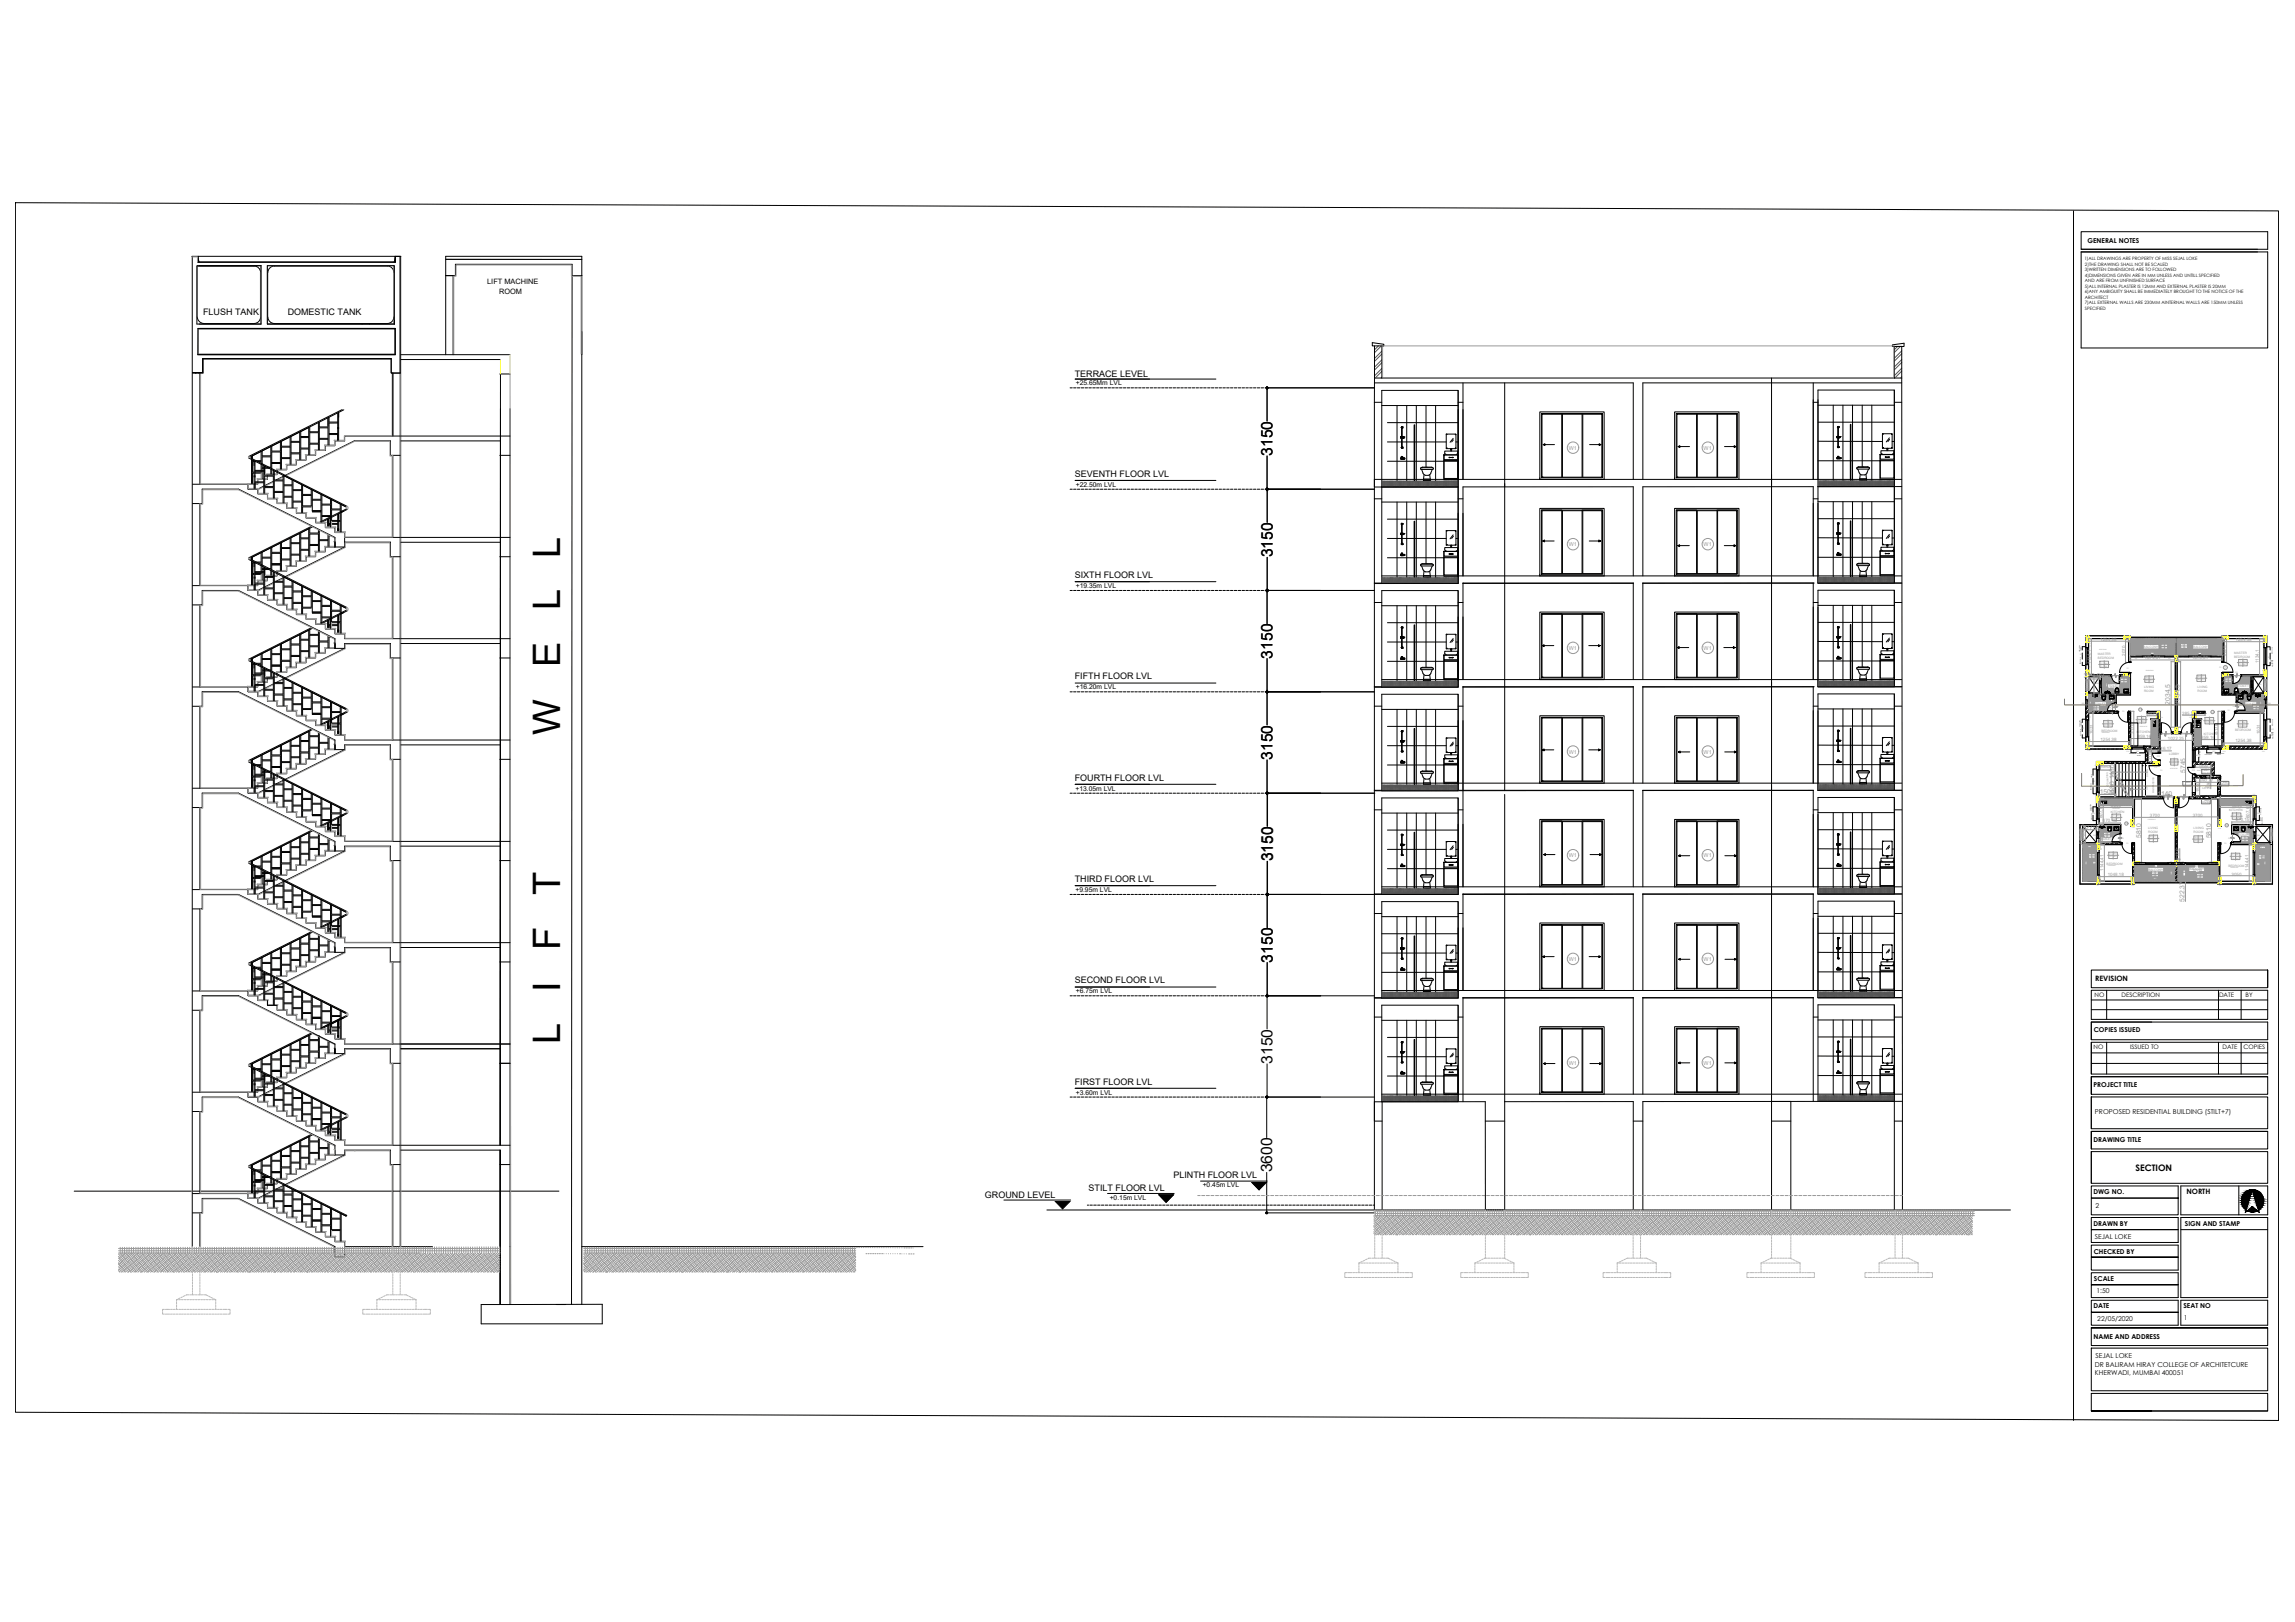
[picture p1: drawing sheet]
<svg xmlns="http://www.w3.org/2000/svg" width="841mm" height="594mm" viewBox="0 0 841 594" stroke-linecap="round" stroke-linejoin="round" font-family="sans-serif">
<defs><g id="words">
<g font-size="13.9">
<text x="205.3" y="204.2" transform="rotate(-90 205.3 204.2)">L</text>
<text x="205.3" y="223.5" transform="rotate(-90 205.3 223.5)">L</text>
<text x="205.3" y="244.4" transform="rotate(-90 205.3 244.4)">E</text>
<text x="205.3" y="269.1" transform="rotate(-90 205.3 269.1)">W</text>
<text x="205.3" y="327.7" transform="rotate(-90 205.3 327.7)">T</text>
<text x="205.3" y="347.8" transform="rotate(-90 205.3 347.8)">F</text>
<text x="205.3" y="363.2" transform="rotate(-90 205.3 363.2)">I</text>
<text x="205.3" y="382.6" transform="rotate(-90 205.3 382.6)">L</text>
</g>
<g font-size="5.8">
<text x="466.4" y="167" transform="rotate(-90 466.4 167)">3150</text>
<text x="466.4" y="204.1" transform="rotate(-90 466.4 204.1)">3150</text>
<text x="466.4" y="241.2" transform="rotate(-90 466.4 241.2)">3150</text>
<text x="466.4" y="278.3" transform="rotate(-90 466.4 278.3)">3150</text>
<text x="466.5" y="315.5" transform="rotate(-90 466.5 315.5)">3150</text>
<text x="466.4" y="352.5" transform="rotate(-90 466.4 352.5)">3150</text>
<text x="466.4" y="389.7" transform="rotate(-90 466.4 389.7)">3150</text>
<text x="466.2" y="429.4" transform="rotate(-90 466.2 429.4)">3600</text>
</g>
<g font-size="3.3">
<text x="74.4" y="115.3">FLUSH TANK</text>
<text x="105.4" y="115.4">DOMESTIC TANK</text>
<text x="393.8" y="138">TERRACE LEVEL</text>
<text x="393.8" y="174.6">SEVENTH FLOOR LVL</text>
<text x="393.8" y="211.7">SIXTH FLOOR LVL</text>
<text x="393.8" y="248.8">FIFTH FLOOR LVL</text>
<text x="393.8" y="285.9">FOURTH FLOOR LVL</text>
<text x="393.8" y="323">THIRD FLOOR LVL</text>
<text x="393.8" y="360.2">SECOND FLOOR LVL</text>
<text x="393.8" y="397.2">FIRST FLOOR LVL</text>
<text x="430" y="431.6">PLINTH FLOOR LVL</text>
<text x="782.6" y="429">SECTION</text>
<text x="398.9" y="436.3">STILT FLOOR LVL</text>
<text x="360.9" y="438.7">GROUND LEVEL</text>
</g>
<g font-size="2.7">
<text x="178.5" y="104.1">LIFT MACHINE</text>
<text x="182.9" y="107.6">ROOM</text>
<text x="767.8" y="359.5">REVISION</text>
<text x="801.2" y="437.5">NORTH</text>
</g>
<g font-size="2.5">
<text x="765" y="88.9">GENERAL NOTES</text>
<text x="394.3" y="141.2">+25.65Mm LVL</text>
<text x="394.3" y="178.3">+22.50m LVL</text>
<text x="394.3" y="215.4">+19.35m LVL</text>
<text x="394.3" y="252.5">+16.20m LVL</text>
<text x="394.1" y="289.6">+13.05m LVL</text>
<text x="394.1" y="326.7">+9.95m LVL</text>
<text x="394.3" y="363.8">+6.75m LVL</text>
<text x="767.3" y="378.1">COPIES ISSUED</text>
<text x="394.3" y="401">+3.60m LVL</text>
<text x="767.2" y="398.3">PROJECT TITLE</text>
<text x="767.7" y="408.1">PROPOSED RESIDENTIAL BUILDING (STILT+7)</text>
<text x="767.2" y="418.4">DRAWING TITLE</text>
<text x="440.7" y="434.9">+0.45m LVL</text>
<text x="767.2" y="437.4">DWG NO.</text>
<text x="406.7" y="439.5">+0.15m LVL</text>
<text x="767.9" y="442.3">2</text>
<text x="767.2" y="449.1">DRAWN BY</text>
<text x="800.7" y="449.1">SIGN AND STAMP</text>
<text x="767.6" y="453.7">SEJAL LOKE</text>
<text x="767.3" y="459.1">CHECKED BY</text>
<text x="767.3" y="469">SCALE</text>
<text x="768.3" y="473.6">1:50</text>
<text x="767.2" y="479.1">DATE</text>
<text x="800.2" y="479.2">SEAT NO</text>
<text x="768.6" y="483.8">22/05/2020</text>
<text x="800.3" y="483.6">1</text>
<text x="767.2" y="490.5">NAME AND ADDRESS</text>
<text x="767.9" y="497.5">SEJAL LOKE</text>
<text x="767.7" y="500.5">DR BALIRAM HIRAY COLLEGE OF ARCHITETCURE</text>
<text x="767.7" y="503.5">KHERWADI, MUMBAI 400051</text>
</g>
<g font-size="2.5" fill="#989898">
<text x="763.6" y="248.3">329,92</text>
<text x="767" y="261.3" transform="rotate(-90 767 261.3)">501,75</text>
<text x="795.2" y="258.1" transform="rotate(-90 795.2 258.1)">2034,5</text>
<text x="798.7" y="258.1" transform="rotate(-90 798.7 258.1)">2034,5</text>
<text x="774.8" y="285.5" transform="rotate(-90 774.8 285.5)">1480</text>
<text x="800.9" y="283.1" transform="rotate(-90 800.9 283.1)">5745</text>
<text x="769.5" y="290.9">1500</text>
<text x="774.8" y="291.7" transform="rotate(-90 774.8 291.7)">1480</text>
<text x="790.6" y="291.4">1140</text>
<text x="762.9" y="303.9">1275</text>
<text x="763.9" y="309.4" transform="rotate(-90 763.9 309.4)">500,53</text>
<text x="784.7" y="307" transform="rotate(-90 784.7 307)">5810</text>
<text x="810.4" y="307" transform="rotate(-90 810.4 307)">5810</text>
<text x="800.5" y="330.3" transform="rotate(-90 800.5 330.3)">522,37</text>
</g>
<g font-size="2.2">
<text x="767.6" y="365.2">NO</text>
<text x="777.5" y="365.2">DESCRIPTION</text>
<text x="813.2" y="365.2">DATE</text>
<text x="822.9" y="365.2">BY</text>
<text x="767.2" y="384.4">NO</text>
<text x="780.6" y="384.4">ISSUED TO</text>
<text x="814.5" y="384.2">DATE</text>
<text x="822.1" y="384.3">COPIES</text>
</g>
<g font-size="2" fill="#989898">
<text x="574.9" y="164.7">W1</text>
<text x="624.3" y="164.7">W1</text>
<text x="574.9" y="200.1">W1</text>
<text x="624.3" y="200.1">W1</text>
<text x="574.9" y="238">W1</text>
<text x="624.3" y="238">W1</text>
<text x="574.9" y="276">W1</text>
<text x="624.3" y="276">W1</text>
<text x="574.9" y="314">W1</text>
<text x="624.3" y="314">W1</text>
<text x="574.9" y="351.9">W1</text>
<text x="624.3" y="351.9">W1</text>
<text x="574.9" y="389.9">W1</text>
<text x="624.3" y="389.9">W1</text>
</g>
<g font-size="1.6">
<text x="763.8" y="95.3">1)ALL DRAWINGS ARE PROPERTY OF MISS SEJAL LOKE</text>
<text x="764" y="99.3">3)WRITTEN DIMENSIONS ARE TO FOLLOWED</text>
<text x="764" y="97.3">2)THE DRAWING SHALL NOT BE SCALED</text>
<text x="764" y="101.3">4)DIMENSIONS GIVEN ARE IN MM UNLESS AND UNTILL SPECIFIED</text>
<text x="764" y="107.4">6)ANY AMBIGUITY SHALL BE IMMEDIATELY BROUGHT TO THE NOTICE OF THE</text>
<text x="764" y="105.4">5)ALL INTERNAL PLASTER IS 12MM AND EXTERNAL PLASTER IS 20MM</text>
<text x="764" y="103.4">AND ARE FROM UNFINISHED SURFACE</text>
<text x="764" y="111.4">7)ALL EXTERNAL WALLS ARE 230MM AINTERNAL WALLS ARE 150MM UNLESS</text>
<text x="764" y="109.4">ARCHITECT</text>
<text x="764" y="113.4">SPECIFIED</text>
</g>
<g font-size="1.6" fill="#989898">
<text x="769.7" y="234.6">1254,38</text>
<text x="785.9" y="234.9">1400,44</text>
<text x="803" y="235">1400,44</text>
<text x="819.2" y="234.8">1254,38</text>
<text x="766.2" y="243.1" transform="rotate(-90 766.2 243.1)">1134,1</text>
<text x="778.9" y="240.2" transform="rotate(-90 778.9 240.2)">2070</text>
<text x="785.9" y="241.5">1374,01</text>
<text x="803.3" y="241.5">1375,31</text>
<text x="815.9" y="240.1" transform="rotate(-90 815.9 240.1)">2075</text>
<text x="827.8" y="243" transform="rotate(-90 827.8 243)">1134,1</text>
<text x="767.6" y="255">804,18</text>
<text x="772.3" y="252.8" transform="rotate(-90 772.3 252.8)">1500</text>
<text x="773.3" y="252.7">2465</text>
<text x="822.4" y="254.8">804,18</text>
<text x="766.2" y="259.6" transform="rotate(-90 766.2 259.6)">515,5</text>
<text x="773.9" y="261.6" transform="rotate(-90 773.9 261.6)">257,8</text>
<text x="787.2" y="262.2">850</text>
<text x="799.7" y="261.7">285,24</text>
<text x="820.7" y="258.4" transform="rotate(-90 820.7 258.4)">236,57</text>
<text x="828.6" y="259.6" transform="rotate(-90 828.6 259.6)">515,5</text>
<text x="767" y="269" transform="rotate(-90 767 269)">1031</text>
<text x="782" y="268.8" transform="rotate(-90 782 268.8)">3170</text>
<text x="812.8" y="268.8" transform="rotate(-90 812.8 268.8)">3170</text>
<text x="828.3" y="269" transform="rotate(-90 828.3 269)">1031</text>
<text x="769.7" y="271.4">1254,38</text>
<text x="783.3" y="270.2">859,16</text>
<text x="790.8" y="274.8">316,17</text>
<text x="794.4" y="270.9">1022,25</text>
<text x="806.7" y="270.6">859,16</text>
<text x="819.2" y="271.9">1254,38</text>
<text x="788.4" y="278.5" transform="rotate(-90 788.4 278.5)">1150</text>
<text x="805.6" y="281">1500</text>
<text x="806.1" y="286.3">690,77</text>
<text x="806" y="290.2" transform="rotate(-90 806 290.2)">1590</text>
<text x="809.9" y="289" transform="rotate(-90 809.9 289)">336,79</text>
<text x="770.5" y="299.7" transform="rotate(-90 770.5 299.7)">807,61</text>
<text x="773.6" y="295.7">3045</text>
<text x="787.8" y="299.3">3700</text>
<text x="803.5" y="299.2">3700</text>
<text x="817.9" y="295.7">3045</text>
<text x="824.4" y="299.7" transform="rotate(-90 824.4 299.7)">807,61</text>
<text x="770.7" y="301.2">670,15</text>
<text x="771" y="303.5">1800</text>
<text x="819.3" y="300.8">670,15</text>
<text x="820.1" y="303.3">618,6</text>
<text x="763.8" y="310.4">1275</text>
<text x="770.1" y="307.7" transform="rotate(-90 770.1 307.7)">515,5</text>
<text x="824.5" y="307.7" transform="rotate(-90 824.5 307.7)">515,5</text>
<text x="827.4" y="310.8">1275</text>
<text x="798.6" y="314.9" transform="rotate(-90 798.6 314.9)">113,6</text>
<text x="764.5" y="319" transform="rotate(-90 764.5 319)">1144,41</text>
<text x="770.9" y="319" transform="rotate(-90 770.9 319)">1144,41</text>
<text x="772.4" y="320.9">1048,18</text>
<text x="787.9" y="321.9">3705</text>
<text x="795.7" y="322.2" transform="rotate(-90 795.7 322.2)">522,37</text>
<text x="803.5" y="319.4">3705</text>
<text x="817.8" y="320.7">3050</text>
<text x="824" y="319" transform="rotate(-90 824 319)">1144,41</text>
<text x="830" y="319" transform="rotate(-90 830 319)">1144,41</text>
</g>
<g font-size="1.1" fill="#989898">
<text x="785.6" y="237.3">BALCONY</text>
<text x="803.8" y="237.3">BALCONY</text>
<text x="818.7" y="239.5">MASTER</text>
<text x="768.8" y="240.1">MASTER</text>
<text x="768.8" y="241.5">BEDROOM</text>
<text x="818.7" y="240.9">BEDROOM</text>
<text x="772.6" y="251.7">TOILET</text>
<text x="785.7" y="252">LIVING</text>
<text x="805.3" y="252">LIVING</text>
<text x="820.2" y="251.7">TOILET</text>
<text x="785.7" y="253.4">ROOM</text>
<text x="805.3" y="253.4">ROOM</text>
<text x="822.8" y="258.1">TOILET</text>
<text x="770.1" y="268">BEDROOM</text>
<text x="783.1" y="268.5">KITCHEN</text>
<text x="807.6" y="269.3">KITCHEN</text>
<text x="819.1" y="267.9">BEDROOM</text>
<text x="794.9" y="276.4">LOBBY</text>
<text x="807.1" y="289.1">LIFT</text>
<text x="773.5" y="297.6">KITCHEN</text>
<text x="816.9" y="297">KITCHEN</text>
<text x="787.2" y="303.6">LIVING</text>
<text x="787.2" y="305">ROOM</text>
<text x="803.9" y="303.8">LIVING</text>
<text x="803.9" y="305.2">ROOM</text>
<text x="770" y="307.7">TOILET</text>
<text x="820.3" y="306.2">TOILET</text>
<text x="772" y="316.8">BEDROOM</text>
<text x="816.7" y="317.5">BEDROOM</text>
<text x="787.3" y="318.9">BALCONY</text>
<text x="802.3" y="318.8">BALCONY</text>
</g>
<text font-size="1.1" fill="#808080" x="767.7" y="258.2">TOILET</text>
<g font-size=".9" fill="#989898">
<text x="815.1" y="243.9" transform="rotate(90 815.1 243.9)">D2</text>
<text x="787.2" y="284.6" transform="rotate(-90 787.2 284.6)">DOWN</text>
<text x="787.1" y="289.4" transform="rotate(-90 787.1 289.4)">UP</text>
</g>
<g font-size=".8" fill="#989898">
<text x="783.8" y="260.2">O1</text>
<text x="810.3" y="261.1">O1</text>
<text x="772.6" y="288.1" transform="rotate(-90 772.6 288.1)">MIDLANDING</text>
<text x="789.4" y="290.5" transform="rotate(-90 789.4 290.5)">MAINLANDING</text>
<text x="778.7" y="301.9">O2</text>
<text x="815.5" y="302.6">O2</text>
</g>
<g font-size=".8" fill="#767676">
<text x="799.9" y="287.7">600x300</text>
<text x="801" y="286.9">SW4</text>
<text x="806.9" y="283.3">600x300</text>
<text x="807.6" y="282.5">SW1</text>
<text x="813.6" y="287.7">600x300</text>
<text x="814.6" y="286.9">SW2</text>
<text x="807.8" y="293.5">SW3</text>
<text x="806.8" y="294.3">600x300</text>
</g>
<g font-size=".7" fill="#989898">
<text x="788.2" y="239.6">W1</text>
<text x="805.6" y="239.7">W1</text>
<text x="762.2" y="240.1">W2</text>
<text x="769.8" y="244.1">CL1</text>
<text x="770" y="243">F1</text>
<text x="771.2" y="243">WL1</text>
<text x="771.2" y="244.1">SK1</text>
<text x="820.6" y="243.5">CL1</text>
<text x="820.8" y="242.4">F1</text>
<text x="822" y="243.5">SK1</text>
<text x="822" y="242.4">WL1</text>
<text x="831" y="240.9">W2</text>
<text x="768.1" y="250.6">W4</text>
<text x="786.2" y="248.4">WL1</text>
<text x="786.3" y="249.5">SK1</text>
<text x="787.7" y="249.5">CL1</text>
<text x="787.9" y="248.4">F1</text>
<text x="805.3" y="248.1">WL1</text>
<text x="805.4" y="249.2">SK1</text>
<text x="806.8" y="249.2">CL1</text>
<text x="807.1" y="248.1">F1</text>
<text x="819.2" y="246.6">D2</text>
<text x="827.8" y="250.8">W4</text>
<text x="762.9" y="257.9">W4</text>
<text x="831.2" y="257.9">W4</text>
<text x="775.7" y="258.9">D2</text>
<text x="783.7" y="263.3">F1</text>
<text x="784.9" y="263.3">WL3</text>
<text x="808.5" y="263.6">F1</text>
<text x="809.7" y="263.6">WL3</text>
<text x="818.2" y="259">D2</text>
<text x="762.7" y="266.9">W2</text>
<text x="771.2" y="265.9">CL1</text>
<text x="771.4" y="264.8">F1</text>
<text x="772.6" y="264.8">WL1</text>
<text x="772.6" y="265.9">SK1</text>
<text x="783.5" y="264.4">CL1</text>
<text x="784.9" y="264.4">SK1</text>
<text x="794.2" y="269.2">D1</text>
<text x="800.2" y="268.9">D1</text>
<text x="808.3" y="264.7">CL1</text>
<text x="809.7" y="264.7">SK1</text>
<text x="820.5" y="265.9">CL1</text>
<text x="820.7" y="264.8">F1</text>
<text x="821.9" y="265.9">SK1</text>
<text x="821.9" y="264.8">WL1</text>
<text x="832.2" y="267.3">W2</text>
<text x="782.8" y="275.4">W3</text>
<text x="810.8" y="275.4">W3</text>
<text x="795.5" y="279.9">WF1</text>
<text x="795.6" y="278.8">SK2</text>
<text x="797" y="279.9">C1</text>
<text x="797.1" y="278.8">F4</text>
<text x="804.7" y="276.8">W3</text>
<text x="766.8" y="286.4">W1</text>
<text x="795.2" y="291.7">D1</text>
<text x="799.1" y="291.9">D1</text>
<text x="766.7" y="298">W3</text>
<text x="774.5" y="299">F1</text>
<text x="775.6" y="299">WL3</text>
<text x="818.3" y="299.7">CL1</text>
<text x="818.5" y="298.6">F1</text>
<text x="819.7" y="298.6">WL3</text>
<text x="819.7" y="299.7">SK1</text>
<text x="827.2" y="298">W3</text>
<text x="774.2" y="300.1">CL1</text>
<text x="775.6" y="300.1">SK1</text>
<text x="767.1" y="306.1">W4</text>
<text x="777.4" y="307.3">D2</text>
<text x="787.7" y="306.7">WL1</text>
<text x="787.8" y="307.8">SK1</text>
<text x="789.3" y="307.8">CL1</text>
<text x="789.5" y="306.7">F1</text>
<text x="804.1" y="307">WL1</text>
<text x="804.2" y="308.1">SK1</text>
<text x="805.7" y="308.1">CL1</text>
<text x="805.9" y="307">F1</text>
<text x="816.7" y="307.3">D2</text>
<text x="827.2" y="306.3">W4</text>
<text x="767" y="316.2">W1</text>
<text x="773.1" y="314.1">CL1</text>
<text x="773.3" y="313">F1</text>
<text x="774.5" y="313">WL1</text>
<text x="774.5" y="314.1">SK1</text>
<text x="789.6" y="317.4">W1</text>
<text x="804.4" y="317.5">W1</text>
<text x="817.9" y="314.4">CL1</text>
<text x="818.1" y="313.3">F1</text>
<text x="819.3" y="313.3">WL1</text>
<text x="819.3" y="314.4">SK1</text>
<text x="827" y="316.7">W1</text>
</g>
<g font-size=".6" fill="#939598">
<text x="765.1" y="236">C33</text>
<text x="779.2" y="235.7">C34</text>
<text x="815" y="235.3">C35</text>
<text x="829.2" y="236.3">C36</text>
<text x="764.2" y="244">C27</text>
<text x="796.9" y="243.6">C32</text>
<text x="829.7" y="244.2">C31</text>
<text x="779.4" y="248.7">C28</text>
<text x="815.2" y="248.9">C29</text>
<text x="765.2" y="255.6">C26</text>
<text x="797.1" y="256.1">C25</text>
<text x="828.3" y="256.4">C30</text>
<text x="791.6" y="263">C24</text>
<text x="802.4" y="263.1">C23</text>
<text x="797.1" y="269.3">C22</text>
<text x="764.9" y="275.1">C18</text>
<text x="779.3" y="275.3">C19</text>
<text x="814.6" y="275.3">C20</text>
<text x="829" y="275.4">C21</text>
<text x="767.7" y="280.7">C16</text>
<text x="789.6" y="281.2">C17</text>
<text x="770.8" y="293.6">C15</text>
<text x="825.5" y="291.2">C13</text>
<text x="797.2" y="295.2">C14</text>
<text x="781.3" y="303.4">C10</text>
<text x="796.9" y="305.4">C11</text>
<text x="812.9" y="303.6">C12</text>
<text x="768.9" y="312">C9</text>
<text x="782.8" y="317.6">C8</text>
<text x="812.3" y="317.8">C6</text>
<text x="825.9" y="312.1">C5</text>
<text x="796.9" y="318.1">C7</text>
<text x="768.4" y="324.6">C1</text>
<text x="781.3" y="324.5">C2</text>
<text x="813.2" y="324.6">C3</text>
<text x="825.7" y="324.6">C4</text>
</g>
<g font-size=".6" fill="#989898">
<text x="769.2" y="238">3650X3300</text>
<text x="786.4" y="245.7">3998X5920</text>
<text x="770.3" y="268.6">3650X3000</text>
<text x="784.1" y="266.1">2500X3170</text>
<text x="787.4" y="275.6">FIRE SHAFT</text>
<text x="795.2" y="281.5">2975X5745</text>
<text x="806.3" y="281.5">ELECTRICAL</text>
<text x="805.1" y="282.4">SHAFT</text>
<text x="774" y="296.2">3045X2350</text>
<text x="787.1" y="300.2">3700X5810</text>
<text x="772.5" y="317.4">3330X3050</text>
<text x="817.4" y="317.9">3050X3330</text>
</g>
<g font-size=".5" fill="#989898">
<text x="766" y="236.8" transform="rotate(-90 766 236.8)">EQ</text>
<text x="792.1" y="237.4">CL1</text>
<text x="792.2" y="236.5">F2</text>
<text x="793.2" y="237.4">SK1</text>
<text x="793.2" y="236.5">WL2</text>
<text x="799.3" y="237.2">CL1</text>
<text x="799.5" y="236.3">F2</text>
<text x="800.5" y="237.2">SK1</text>
<text x="800.5" y="236.3">WL2</text>
<text x="766" y="244.7" transform="rotate(-90 766 244.7)">EQ</text>
<text x="782.5" y="241.3">EQ</text>
<text x="794.7" y="241.3">EQ</text>
<text x="799.6" y="241.1">EQ</text>
<text x="811.6" y="241.2">EQ</text>
<text x="773.9" y="249.4">F2</text>
<text x="777.3" y="249.9">CL1</text>
<text x="777.5" y="249">F2</text>
<text x="778.4" y="249">WL3</text>
<text x="778.4" y="249.9">SK1</text>
<text x="815.5" y="249.8">CL1</text>
<text x="815.7" y="248.9">F2</text>
<text x="816.6" y="248.9">WL3</text>
<text x="816.6" y="249.8">SK1</text>
<text x="766.1" y="262.8" transform="rotate(-90 766.1 262.8)">EQ</text>
<text x="767.1" y="259.9">CL1</text>
<text x="767.3" y="259">F2</text>
<text x="768.2" y="259">WL3</text>
<text x="768.2" y="259.9">SK1</text>
<text x="825.7" y="259.7">CL1</text>
<text x="825.9" y="258.9">F2</text>
<text x="826.8" y="258.9">WL3</text>
<text x="826.8" y="259.7">SK1</text>
<text x="766.1" y="271.3" transform="rotate(-90 766.1 271.3)">EQ</text>
<text x="770" y="281">ALL EQUAL</text>
<text x="770" y="281.4">THREAD 300MM</text>
<text x="770" y="281.8">RISER 150MM</text>
<text x="771.3" y="305.5">F2</text>
<text x="772.2" y="305.5">WL3</text>
<text x="770.3" y="311.4" transform="rotate(-90 770.3 311.4)">EQ</text>
<text x="771.1" y="306.4">CL1</text>
<text x="772.2" y="306.4">SK1</text>
<text x="821.6" y="308">CL1</text>
<text x="821.8" y="307.2">F2</text>
<text x="822.8" y="307.2">WL3</text>
<text x="822.8" y="308">SK1</text>
<text x="765.5" y="314.1">CL1</text>
<text x="765.7" y="313.2">F2</text>
<text x="766.6" y="313.2">WL2</text>
<text x="766.6" y="314.1">SK1</text>
<text x="784.4" y="315.7">EQ</text>
<text x="795.2" y="315.8">EQ</text>
<text x="799.5" y="315.7">EQ</text>
<text x="809.6" y="315.7">EQ</text>
<text x="827.8" y="314.5">CL1</text>
<text x="828" y="313.6">F2</text>
<text x="828.9" y="314.5">SK1</text>
<text x="769.9" y="321" transform="rotate(-90 769.9 321)">EQ</text>
<text x="788.7" y="320.9">CL1</text>
<text x="788.9" y="320">F2</text>
<text x="789.8" y="320.9">SK1</text>
<text x="789.8" y="320">WL2</text>
<text x="805.2" y="321.4">CL1</text>
<text x="805.4" y="320.5">F2</text>
<text x="806.3" y="320.5">WL2</text>
<text x="806.3" y="321.4">SK1</text>
</g>
<g font-size=".4">
<text x="762.4" y="238.8" transform="rotate(-90 762.4 238.8)">PROJECTION</text>
<text x="762.8" y="238.4" transform="rotate(-90 762.8 238.4)">ABOVE</text>
<text x="832.5" y="237.1" transform="rotate(90 832.5 237.1)">RCC CHAJJA</text>
<text x="762.5" y="243.4" transform="rotate(-90 762.5 243.4)">RCC CHAJJA</text>
<text x="832.2" y="241.6" transform="rotate(90 832.2 241.6)">ABOVE</text>
<text x="832.7" y="241.6" transform="rotate(90 832.7 241.6)">PROJECTION</text>
<text x="832.7" y="263.5" transform="rotate(90 832.7 263.5)">RCC CHAJJA</text>
<text x="762.4" y="266.2" transform="rotate(-90 762.4 266.2)">PROJECTION</text>
<text x="762.6" y="269.5" transform="rotate(-90 762.6 269.5)">RCC CHAJJA</text>
<text x="762.9" y="265.8" transform="rotate(-90 762.9 265.8)">ABOVE</text>
<text x="832.4" y="268" transform="rotate(90 832.4 268)">ABOVE</text>
<text x="832.8" y="268" transform="rotate(90 832.8 268)">PROJECTION</text>
<text x="806" y="275" transform="rotate(90 806 275)">RCC CHAJJA</text>
<text x="780.3" y="276.3">RCC CHAJJA</text>
<text x="783.2" y="276.3">PROJECTION</text>
<text x="783.2" y="276.7">ABOVE</text>
<text x="808" y="276.4">RCC CHAJJA</text>
<text x="812.5" y="276.3">PROJECTION</text>
<text x="812.5" y="276.7">ABOVE</text>
<text x="766.7" y="285" transform="rotate(-90 766.7 285)">ABOVE</text>
<text x="766.4" y="289.5" transform="rotate(-90 766.4 289.5)">RCC CHAJJA</text>
<text x="766.3" y="297" transform="rotate(-90 766.3 297)">PROJECTION</text>
<text x="766.8" y="297" transform="rotate(-90 766.8 297)">ABOVE</text>
<text x="828.4" y="295.8" transform="rotate(90 828.4 295.8)">RCC CHAJJA</text>
<text x="828.4" y="299.4" transform="rotate(90 828.4 299.4)">ABOVE</text>
<text x="828.9" y="299.4" transform="rotate(90 828.9 299.4)">PROJECTION</text>
<text x="766.7" y="300.4" transform="rotate(-90 766.7 300.4)">RCC CHAJJA</text>
</g>
</g></defs>
<!-- layer: 0 -->
<g fill="none" stroke="#000" stroke-width=".37">
<path d="M70.3 93.9h76.6M70.5 94.1v362.5M72.2 97.3h23.4v21.4h-23.4zM72.3 97.5h20.8M72.4 96.1h72.5v-2.2h1.8v42.7h-3.3v-5.3h-69.1M72.5 93.9v2h72.3v-2M72.7 93.9v2M72.7 94.7l.3 1.2M73 97.3h22.6M93.1 97.4l1.1 .3 .8 .6 .5 1.5M98.2 99.8l.5-1.5 1.3-.8 42-.1 1 .3 .8 .6 .5 1.5M144.7 94.7l-.3 1.2"/>
<path d="M144.9 93.9v2.2M146.7 93.9v362.7M163.3 95h49.9M72.3 116l.2 1.1 .7 .8 1.4 .6M74.6 118.5h18.5M95.5 116.1l-.5 1.5-.8 .6-1.1 .3M98.2 116.1l.5 1.5 .8 .6 1 .3M100.5 118.5h41.5M132.7 118.6v.1M135.4 118.6v.1M144.3 116.1l-.5 1.5-.8 .6-1 .3M144.5 117.5v1.2v-21.4h-46.5v21.4h46.5"/>
<path d="M210.5 101h2.7h-3.6v-4.2h-42.7v4.2h-3.6h2.7v28.9M70.5 136.6h1.2M71.9 136.5l-.3 .1M72.5 120.3h72.4v9.6h-72.4zM72.7 120.5h72v9.2h-72M73.3 136.5v40.9M74.3 131.3v5.2h-3.6M74.3 131.3v5.2h-3.8M143.2 131.5h-68.8v5.1h-2.5M143.9 136.6v23.1M146.9 129.9h40M146.9 131.7h36.5"/>
<path d="M163.3 129.9v-36h49.9v383.9M183.1 137h3.8M503.7 126.7v11.8M503.7 138.5v8.8M503.7 138.5h193.2M506.4 126.7v11.8M506.8 126.7h.3v-.6l-4.2-.6v1.2h3.8M649.2 138.5v304.7M694.2 138.2v.3v-11.6h2.7v11.6M696.6 126.9h1.2v-1.2l-4.3 .6v.6h3.4M696.9 138.5l.3 304.7M146.7 159.7h-20.4v1.8h-3.6v1.8h-3.5v1.7h-3.5v1.8h-3.5v1.8h-3.6v1.7h-3.5v1.8h-3.6v.5"/>
<path d="M146.9 159.7h40M183.4 149.7v269.8M186.9 149.7v328.1M464.3 142.4v11.8M464.3 142.1h39.4M503.7 140.2h94.8v35.4M503.7 147.3v31.1h2.7M503.7 147.3h2.7M506.4 148.5h27.9M508.4 154.8h25.9M512 148.5v27.5M513.3 160h.1"/>
<path d="M513.4 160h-.1M513.4 160h.1M513.4 156.6h.6M513.5 160v.4M513.6 156.4v.3M513.6 156.4h.1M513.6 156.7h.1M513.6 156.7v7M513.6 156.7h.3M513.6 156.4h.3M513.7 156.6h.1M513.7 156.6v.2"/>
<path d="M513.7 156.3v.2M513.7 156.8v.1M513.9 156.4h.1M513.9 156.7h.1M513.9 156.7v3.7M513.9 156.8h.1M513.9 156.4v.3M515.5 148.5v27.5M519 148.5v27.5M522.6 148.5v22.6M526.1 148.5v27.5M530 159h3.5v5.3h-3.5z"/>
<path d="M534.3 143v70.7h-27.9M534.3 147.3h1.8M536.1 140.2v35.4M551.4 140.2v149.4M564.9 151.5h22.4v23.5h-22.4zM564.9 151.5h7.4M565.1 151.7h7.2v23.1h-7.2zM572.6 151.7h7.2v23.1h-7.2zM579.8 151.5h7.5M580 151.7h7v23.1h-7zM614.3 151.5h22.4v23.5h-22.4zM614.3 151.5h7.4"/>
<path d="M614.5 151.7h7.2v23.1h-7.2zM622 151.7h7.2v23.1h-7.2zM629.2 151.5h7.5M629.4 151.7h7v23.1h-7zM664.5 140.2v35.4M664.5 147.3h1.7M666.2 148.4h28M666.3 154.6h27.9M671.8 148.4v27.4M673.1 159.9h.1M673.1 159.9v.4M673.2 159.8h.1"/>
<path d="M673.3 159.8l-.1 .1M673.3 159.8h.1M673.3 156.4h.6M673.3 159.9h.1M673.3 159.8l.1 .5M673.3 159.9h.2M673.4 156.3v.3M673.5 156.3h.1M673.5 156.6h.1M673.5 156.6v3.3M673.5 156.6h.2M673.5 156.2h.2"/>
<path d="M673.5 156.2h.1M673.5 159.8h.2M673.6 156.4h.1M673.6 156.2v.5M673.7 156.3h.1M673.7 156.6h.1M673.7 159.9h.6M673.7 156.6v3.7M673.7 159.9h-.1M673.7 159.9h.1M673.8 156.3v.3M673.8 159.9h.1"/>
<path d="M673.8 159.9v.4M674.3 159.9h.1M674.3 159.9v.4h-.3M675.4 148.4v27.4M678.9 148.4v27.4M682.4 148.4v22.6M685.9 148.4v27.4M689.8 158.9h3.6v5.3h-3.6zM694.2 142.9v70.7M694.2 147.3h2.7M696.9 140.2h-94.9v35.4M70.5 177.4h20.4v1.7"/>
<path d="M90.9 179.1h3.6v1.8h3.5v1.8h3.5v1.7h3.6v1.8h3.5v1.8h3.6v1.8h3.5v1.7h3.5v1.8h3.5v1.8h3.6v1.7M90.9 177.3v1.8M90.9 177.4h2.2M94.5 176.8v.6h-1.1M96.7 175.6h-2.2v.9M96.7 178l-2.1 1.1M98 174.4v1.2h-1M100.2 173.8l-2.2 .2M100.2 176.3l-3.2 1.6M101.5 173v.8h-1M103.7 174.5l-2.6 1.3M143.9 166.8v30"/>
<path d="M146.7 166.8h-3.6v-5.3h-13.3l-25.7 12.9M146.9 161.5h36.5M183.1 166.8h3.8M464.3 167v11.9M464.3 179.5v11.8M464.3 179.2h39.4M464.4 179.5v11.8M506.4 178.3h27.9v35.4h-27.8M506.5 178.3h27.8v-35.3h-27.9v70.7M508.4 168.9h25.8M508.4 161.9h21.6M513.2 160.4h.1"/>
<path d="M513.2 160h.1M513.2 167.8v.3h.3M513.2 167.8h.1M513.2 160v.4M513.2 160.4h.4M513.2 167.7h.3M513.4 163.9h.6M513.5 160h.1M513.5 167.3h.5M513.5 160.4h.1M513.5 168.2h.1M513.5 167.4h.1"/>
<path d="M513.5 167.4v.8M513.5 168.2h.5M513.6 160.4h.1M513.6 160h.1M513.6 163.7v.4M513.6 167.9h.3M513.6 164.1h.1M513.6 163.7h.1M513.6 167.4h.1M513.6 167.3h.3v.7M513.6 167.3v.7M513.6 167.3h.1"/>
<path d="M513.6 167.4v.5M513.6 163.7h.3M513.6 164.1h.3M513.6 160h.3M513.6 160.4h.3M513.7 163.9h.1M513.7 167.3h.1M513.7 168.1h.1M513.7 163.6v.6M513.7 167.1v.5M513.8 160.4h.1M513.9 164.1h.1"/>
<path d="M513.9 163.7h.1M513.9 160.4v3.3M513.9 160h.5M513.9 167.4v.5M513.9 168h.1M513.9 160.4h.3M513.9 164h.1M513.9 160l-.1 .1M513.9 160.4h.1M513.9 160h.1M513.9 163.7v.4M513.9 168.2h.1"/>
<path d="M513.9 167.4v.8M513.9 160v.4M513.9 167.7h.5M513.9 168.1h.5M514.1 167.9h.4M514.2 160.4h.1M514.2 160.4h.2M514.3 167.7v.5M514.4 167.8h.1M514.4 167.8v.2M514.4 168h.1M514.4 160.4h.1"/>
<path d="M514.4 167.8l-.2 .2h.2M514.4 160h.1M514.4 160v.4M514.4 168.1h.1M514.5 167.8h.1M514.5 168v.1M518.2 176v-20.4h.2v20.4M520.6 171.7l.2-.4h4.3l.1 .4M520.6 171.7l.2 .2M520.8 171.9h4.2M520.9 171.3h.1M521 171.3h3.9"/>
<path d="M521 171.9l.5 1.4a1.69 1.69 0 0 0 2.9 0M521.6 175.5h2.5M521.9 173.8l-.3 2.2h2.6l-.3-2.2M524.9 171.9l-.6 1.4M525.2 171.7l-.1 .2M529.1 166.6h5.3v9.1h-5.3zM529.2 166.7h5v1.6h-5zM529.2 168.7h5v6.5h-5zM531.1 167.5l1.3 .1zM531.6 164.4v.8M531.9 164.5l-.1-.2-.1 .2M532 164.4l-.1 .8"/>
<path d="M532.5 160.6l-1.1 1.4M532.6 161.1l-.6 .8M533.5 161.9h.8M534.1 166.1v-.9h-4.7l.1 .9 .5 .3M534.2 166.1l-.6 .3M534.3 178.3l-27.9 .1M564.3 175v.6v-24.7h23.6v24.7M565.1 174.8h.1M566.1 162.8v-.3l-.6 .3 .6 .4v-.4h-.6h4.2M582.5 162.8h4.1h-.6v.4l.6-.4-.6-.3v.3M613.7 175v.6v-24.7h23.6v24.7M614.5 174.8h.1"/>
<path d="M615.6 163.6v-.4l-.6 .4 .6 .3v-.3h-.6h4.1M632 163.6h4.1h-.6v.3l.6-.3-.6-.4v.4M666.2 178.2h28v35.4h-27.9M666.2 168.8h27.9M666.2 161.6l23.6 .1M666.3 178.2h27.9v-35.3h-28v70.7h30.7M673.1 160.3h.1M673.1 168h.1M673.1 167.6h.1M673.1 160.3h.4M673.3 163.7h.6M673.3 167.2h.5v.8"/>
<path d="M673.4 160.3h.1M673.4 168h.1M673.4 167.2h.1M673.4 167.6h-.3v.4h.3M673.4 167.2v.8M673.4 168h.4M673.4 163.5v.4M673.5 167.8h.2M673.5 163.9h.1M673.5 163.6h.1M673.5 167.2h.1M673.5 167.2h.2v.6"/>
<path d="M673.5 167.2v.6zM673.5 160.3v3.3M673.5 163.5h.2M673.5 163.9h.2M673.5 160.3h.2M673.6 163.7h.1M673.6 167.2h.1M673.6 167.2v.3M673.6 167.9h.1M673.6 163.4v.6M673.6 167v.2M673.6 160.2l.1 3.4"/>
<path d="M673.7 163.9h.1M673.7 163.6h.1M673.7 167.2v.6M673.7 167.8h.1M673.7 160.3h.3M673.7 163.5h.1M673.7 160.3h.1M673.8 163.5v.4M673.8 160.3h.1M673.8 168h.1M673.8 168h.5M673.8 167.6h.5"/>
<path d="M673.9 167.8h.5M674 160.3h.1M674.2 167.8h.1M674.2 167.5v.5M674.2 167.7h.1M674.2 167.7v.2M674.2 167.9h.1M674.3 167.7h.1M674.3 167.9h.1M674.3 167.7l-.3 .2h.3M674.3 168h.1M674.3 167.6h.1"/>
<path d="M674.3 167.6v.1M674.3 167.9v.1M678.1 175.8v-20.4h.2v20.4M680.5 171.2h4.4l.2 .4-.2 .2h-4.3zM680.7 171.1v.1M680.8 171.2h4M680.8 171.8l.5 1.4a1.74 1.74 0 0 0 2.9 0l.5-1.4M681.5 175.3h2.5M681.7 173.7l-.2 2.1h2.5l-.2-2.1M688.9 166.4h5.3v9.2h-5.3zM689 166.5h5.1v1.7h-5.1zM689 168.6h5.1v6.5h-5.1z"/>
<path d="M689.3 166v-.9h4.7v.9M689.3 166l.5 .3M690.9 167.4l1.3 .1zM691.5 164.3v.8M691.5 164.2l.1 .2M691.5 164.3l.3 .1M691.8 164.3v.8M692.4 160.4l-1.2 1.5M692.5 160.9l-.7 .8M693.4 161.7h.8M694 166l-.5 .3M696.9 175.6h-193.2v7.1"/>
<path d="M696.9 178.2l-30.7 .1M70.5 184.4h3.6v-5.3h13.3l35.3 17.7v3.5h3.6v-1.7M73.3 184.4v30.1M122.7 198.6v1.7h-3.5v1.8h-3.5v1.8h-3.5v1.7h-3.6v1.8h-3.5v1.8h-3.6v.5M146.7 196.8h-20.4v1.8h16.8v5.3h3.6M146.9 196.8h40M146.9 198.6h36.5M503.7 182.7v31h2.7M503.7 182.7h2.7M506.4 183.9h27.9M508.4 197.2h21.6M508.4 190.1h25.9"/>
<path d="M512 183.9v27.5M513.2 195.8h.1M513.2 195.4h.1M513.2 195.4v.4M513.2 195.8h.4M513.3 195.3h.1M513.4 195.3l-.1 .1M513.4 195.3h.1M513.4 191.9h.6M513.4 199.2h.6M513.5 195.4h.1M513.5 195.3v.5"/>
<path d="M513.5 195.8h.1M513.6 195.8h.1M513.6 195.4h.1M513.6 191.7v.4M513.6 199.1v.3M513.6 199.4h.1M513.6 199.1h.1M513.6 191.8h.1M513.6 192.1h.1M513.6 192.1v7M513.6 192.1h.3M513.6 199.4h.3"/>
<path d="M513.6 191.7h.3M513.6 199h.3M513.6 191.7h.1M513.6 199h.1M513.6 195.3h.3M513.6 195.8h.3M513.7 191.9h.1M513.7 191.7v.2M513.7 199.2h.1M513.7 199h.1M513.7 199.5h.1M513.7 191.6v.1"/>
<path d="M513.7 192v.2M513.7 199v.5M513.8 195.7l.1 .1M513.9 199.1h.1M513.9 199.4h.1M513.9 195.8v3.3M513.9 191.8h.1M513.9 192.1h.1M513.9 195.4h.5M513.9 192.1v3.7M513.9 195.8h.3M513.9 195.4h-.1"/>
<path d="M513.9 199h.1M513.9 195.8h.1M513.9 195.4h.1M513.9 191.7v.4M513.9 199.1v.3M513.9 195.4v.4M514.2 195.8h.1M514.4 195.4h.1M514.4 195.4l.1 .3-.3 .1M515.5 183.9v27.5M519 183.9v27.5M522.6 183.9v22.5"/>
<path d="M526.1 183.9v27.5M530 194.3h3.5v5.4h-3.5zM531.6 199.8l.3 .1zM531.6 199.8v.8M531.6 199.7l.1 .2M531.6 199.7h.4M532 199.8l-.1 .8M532 199.7l-.1 .2M532.5 195.9l-1.1 1.4M532.6 196.4l-.6 .8M533.5 197.2h.8M534.3 182.7h1.8"/>
<path d="M564.9 186.8h22.4v23.5h-22.4zM564.9 186.8h7.4M565.1 187.1h7.2v23h-7.2zM566 198.1v-.3l-.6 .3 .6 .4v-.4h-.6h4.1M572.6 187.1h7.2v23h-7.2zM579.8 186.8h7.5M580 187.1h7v23h-7zM582.4 198.1h4.1h-.6v.4l.6-.4-.6-.3v.3M614.3 186.8h22.4v23.5h-22.4zM614.3 186.8h7.4M614.5 187.1h7.2v23h-7.2zM615.5 199.8v-.3l-.6 .3 .6 .4v-.4h-.6h4.2"/>
<path d="M622 187.1h7.2v23h-7.2zM629.2 186.8h7.5M629.4 187.1h7v23h-7zM631.9 199.8h4.1h-.6v.4l.6-.4-.6-.3v.3M664.5 182.7h1.7M666.2 197h23.6M666.2 183.8h28M666.3 190h27.9M671.8 183.8v27.4M673.1 195.7h.1M673.1 195.2h.1M673.1 195.2v.5"/>
<path d="M673.1 195.7h.4M673.2 195.2h.1M673.2 195.1h.1M673.3 195.2h.1M673.3 191.8h.6M673.3 199.1h.6M673.3 195.2l.1 .5M673.4 195.7h.1M673.4 191.6v.4M673.4 198.9v.3M673.5 199.2h.1M673.5 198.9h.1"/>
<path d="M673.5 191.6h.1M673.5 191.9h.1M673.5 192h.1M673.5 191.9l-.2 3.3M673.5 195.7v3.2M673.5 191.9h.2M673.5 191.6h.3v.4M673.5 198.9h.2M673.5 199.2h.2M673.5 195.2h.2M673.5 195.7h.2M673.6 191.8h.1"/>
<path d="M673.6 191.5h.1M673.6 199.1h.1M673.6 191.5v.6M673.6 198.8v.6M673.6 195.5l.1 3.4M673.7 199.2h.1M673.7 198.9h.1M673.7 191.6h.1M673.7 191.9h.1M673.7 195.2l.6 .1M673.7 192v3.7M673.7 195.7h.3"/>
<path d="M673.7 199.3h.1M673.7 195.2l-.1 .1M673.7 195.7h.1M673.7 195.2h.1M673.8 198.9v.3M673.8 195.7h.1M673.8 195.2h.1M673.8 195.2v.5M674 195.7h.1M674.3 195.3h.1M674.3 195.3v.3l-.3 .1M675.4 183.8v27.4"/>
<path d="M678.9 183.8v27.4M682.4 183.8v22.5M685.9 183.8v27.4M689.8 194.2h3.6v5.3h-3.6zM691.5 199.6v.8M691.5 199.6l.1 .2M691.5 199.6l.3 .2M691.5 199.7l.3 .1zM691.8 199.6v.8M692.4 195.7l-1.2 1.5M692.5 196.3l-.7 .8M693.4 197h.8"/>
<path d="M694.2 182.7h2.7M70.5 214.5h20.4v1.8M90.9 216.3h3.6v1.7h3.5v1.8h3.5v1.8h3.6v1.7h3.5v1.8h3.6v1.8h3.5v1.7h3.5v1.8h3.5v1.8h3.6v1.7h20.4M90.9 214.4v1.9M90.9 214.5h2.2M94.5 213.9v.6h-1.1M96.7 212.7h-2.2v.9M96.7 215.2l-2.1 1M98 211.5v1.2h-1M100.2 211l-2.2 .1M100.2 213.4l-3.2 1.6M101.5 210.1v.9h-1"/>
<path d="M103.7 211.7l-2.6 1.2M126.3 200.3l-22.2 11.1M143.9 203.9v30M183.1 203.9h3.8M464.3 204.1v11.9M464.3 216.6v11.9M464.3 216.3h39.4M464.4 204.1v11.9M506.4 210.9h190.5M508.4 204.3h25.8M513.2 203.5h.1M513.2 203.1h.1"/>
<path d="M513.5 202.7h.4v.8M513.5 203.1h-.3v.4h1.2M513.5 203.5h.1M513.5 202.7h.1M513.5 202.7v.8M513.6 203.3h.3M513.6 202.7h.1M513.6 202.7h.3v.6M513.6 202.7v.6M513.7 202.7h.1M513.7 203.4h.1M513.7 202.5v.4"/>
<path d="M513.9 202.7v.6M513.9 203.3h.1M513.9 203.5h.1M513.9 203.1h.5M514.1 203.3h.4M514.3 203.1v.4M514.4 203.2h.1M514.4 203.2v.2M514.4 203.4h.1M514.4 203.2l-.2 .2h.2M514.4 203.1h.1M514.4 203.5h.1"/>
<path d="M514.5 203.1h.1M514.5 203.4v.1M518.2 211.4v-20.5h.2v20.5M520.8 207.3h4.2M520.8 207.2l-.2-.1 .2-.4h4.3l.1 .4-.1 .1M521 207.3l.5 1.3a1.69 1.69 0 0 0 2.9 0M521.6 210.8h2.5M521.9 209.2l-.3 2.1h2.6l-.3-2.1M524.9 207.3l-.6 1.3M524.9 206.6l-3.6-.2-.4 .3M529.1 201.9h5.3v9.2h-5.3zM529.2 202h5v1.7h-5z"/>
<path d="M529.2 204h5v6.6h-5zM531.1 202.9h1.3zM534.1 201.5v-.9h-4.7l.1 .8 .5 .4M534.2 201.4l-.6 .4M534.3 213.6h-30.6v7.1M534.3 216.3v35.4h-27.9M536.1 210.9v-32.6h62.4v32.6M564.3 210.3v.6v-24.7h23.6v24.7M565.1 210.1h.1M598.5 213.6l-62.4 .1M602 210.9v-32.6h62.5v32.6M613.7 210.3v.6v-24.7h23.6v24.7"/>
<path d="M614.5 210.1h.1M664.5 213.6h.1M664.5 213.6v35.3M664.5 213.6h-62.5v35.3M664.5 213.6h-62.5M666.2 204.1h27.9M673.1 203.4h.1M673.1 202.9h.1M673.3 202.6h.5v.8M673.4 203.4h.1M673.4 202.6h.1M673.4 202.9h-.3v.5h.3"/>
<path d="M673.4 202.6v.8M673.4 203.4h.4M673.5 203.1h.2M673.5 202.6h.1M673.5 202.6h.2v.5M673.5 202.6v.5M673.6 202.6h.1M673.6 203.3h.1M673.6 202.3v.5M673.7 202.6v.5M673.7 203.1h.1M673.8 203.4h.1"/>
<path d="M673.8 203.4h.5M673.8 202.9h.5M673.9 203.1h.5M674.2 202.9v.2M674.2 203v.4M674.2 203h.1M674.2 203v.3M674.2 203.2h.1M674.3 203h.1M674.3 203.2h.1M674.3 203l-.3 .1 .3 .1M674.3 203.3h.1"/>
<path d="M674.3 203.4h.1M674.3 202.9h.1M674.3 202.9v.1M674.3 203.3v.1M678.1 211.2v-20.4h.2v20.4M680.4 206.7l.2 .5 4.3-.1 .2-.4M680.4 206.7l4.5-.2 .2 .2M680.7 206.5h.1M680.8 206.5h4M680.8 207.2l.7 1.6 .8 .5M681.5 210.7h2.5M681.7 209l-.2 2.2h2.5l-.2-2.2"/>
<path d="M682.3 209.3h.9M684.7 207.2l-.6 1.6-.8 .5M688.9 201.7h5.3v9.2h-5.3zM689 201.9h5.1v1.6h-5.1zM689 203.9h5.1v6.6h-5.1zM689.3 201.3v-.9h4.7v.9M689.3 201.3l.5 .3M692.2 202.8h-1.3h1.3M694 201.3l-.5 .3M694.2 216.2v35.3M70.5 221.6h3.6v-5.3h13.3l35.3 17.6v3.6h3.6v-1.8h16.8v5.3h3.6M73.3 221.6v30"/>
<path d="M122.7 235.7v1.8h-3.5v1.7h-3.5v1.8h-3.5v1.8h-3.6v1.7h-3.5v1.8h-3.6v.5M126.3 237.5l-22.2 11.1M146.9 233.9h40M146.9 235.7h36.5M503.7 220.7v31h2.7M503.7 220.7h2.7M506.4 221.9h27.9M508.4 235.1h21.6M508.4 228.1h25.9M512 221.9v27.4M513.2 233.8h.1M513.2 233.3h.1"/>
<path d="M513.2 233.3v.5M513.2 233.8h.4M513.3 233.3h.1M513.4 233.3h-.1M513.4 233.3h.1M513.4 229.9h.6M513.4 237.2h.6M513.5 233.3h.1M513.5 233.3v.5M513.5 233.8h.1M513.6 233.8h.1M513.6 233.3h.1"/>
<path d="M513.6 229.7v.4M513.6 237v.3M513.6 237.3h.1M513.6 237h.1M513.6 229.7h.1M513.6 230.1h.1M513.6 230.1v6.9M513.6 230.1h.3M513.6 229.7h.3v.4M513.6 237h.3M513.6 237.3h.3M513.6 233.3h.3"/>
<path d="M513.6 233.8h.3M513.7 229.9h.1M513.7 237.2h.1M513.7 229.6v.6M513.7 236.9v.6M513.8 233.7h.1M513.9 237.3h.1M513.9 237h.1M513.9 233.7v3.3M513.9 229.7h.1M513.9 230.1h.1M513.9 233.3l.5 .1"/>
<path d="M513.9 230.1v3.7M513.9 233.8h.3M513.9 230h.1M513.9 237.4h.1M513.9 233.3l-.1 .1M513.9 233.8h.1M513.9 233.3h.1M513.9 237v.3M513.9 233.3v.5M514.2 233.8h.1M514.4 233.4h.1M514.4 233.4l.1 .3-.3 .1"/>
<path d="M515.5 221.9v27.4M519 221.9v27.4M522.6 221.9v22.5M526.1 221.9v27.4M529.1 239.9h5.3v9.1h-5.3zM529.2 240h5v1.6h-5zM530 232.3h3.5v5.3h-3.5zM531.6 237.7v.8M531.6 237.7l.1 .2M531.6 237.7h.4M532 237.7l-.1 .8M532 237.7l-.1 .2"/>
<path d="M532.5 233.9l-1.1 1.4M532.6 234.4l-.6 .8M533.5 235.1h.8M534.1 239.4v-.9h-4.7l.1 .9 .5 .3M534.2 239.4l-.6 .3M534.3 220.7h1.8M564.9 224.8h22.4v23.5h-22.4zM564.9 224.8h7.4M565.1 225h7.2v23.1h-7.2zM565.8 236.5v-.4l-.6 .4 .6 .3v-.3h-.6h4.2M572.6 225h7.2v23.1h-7.2zM579.8 224.8h7.5"/>
<path d="M580 225h7v23.1h-7zM582.2 236.5h4.2h-.6v.3l.6-.3-.6-.4v.4M614.3 224.8h22.4v23.5h-22.4zM614.3 224.8h7.4M614.5 225h7.2v23.1h-7.2zM615.3 237.2v-.4l-.6 .4 .6 .3v-.3h-.6h4.1M622 225h7.2v23.1h-7.2zM629.2 224.8h7.5M629.4 225h7v23.1h-7zM631.7 237.2h4.1h-.6v.3l.6-.3-.6-.4v.4M664.5 220.7h1.7M666.2 234.9l23.6 .1"/>
<path d="M666.2 221.7h28M666.3 228h27.9M671.8 221.7v27.5M673.1 233.6h.1M673.1 233.2h.1M673.1 233.2v.4M673.1 233.6h.4M673.2 233.1h.1M673.3 233.1l-.1 .1M673.3 233.1h.1M673.3 229.7h.6M673.3 237.1h.6"/>
<path d="M673.3 233.2h.1M673.3 233.1l.1 .5M673.3 233.2h.2M673.4 233.6h.1M673.4 229.9l.2-.4 .2 .4M673.4 236.9v.3M673.5 237.2h.1M673.5 236.9h.1M673.5 229.6h.1M673.5 229.9h.1M673.5 229.9v3.3M673.5 233.6v3.3"/>
<path d="M673.5 229.9h.2M673.5 229.6h.2M673.5 236.9h.2M673.5 237.2h.2M673.5 236.8v.1M673.5 233.2h.2M673.5 233.6h.2M673.6 229.7h.1M673.6 230h.1M673.6 237.1h.1M673.6 229.4v.6M673.6 236.8v.5"/>
<path d="M673.6 233.5l.1 .1M673.7 237.2h.1M673.7 236.9h.1M673.7 233.6v3.3M673.7 229.6h.1M673.7 229.9h.1M673.7 233.2h.6M673.7 229.9v3.7M673.7 233.6h.3M673.7 233.2h-.1M673.7 236.8v.1M673.7 233.6h.1"/>
<path d="M673.7 233.2h.1M673.8 236.9v.3M673.8 233.6h.1M673.8 233.2h.1M673.8 233.2v.4M674 233.6h.1M674.3 233.2h.1M674.3 233.2v.4h-.3M675.4 221.7v27.5M678.9 221.7v27.5M682.4 221.7v22.6M685.9 221.7v27.5"/>
<path d="M688.9 239.7h5.3v9.2h-5.3zM689 239.8h5.1v1.7h-5.1zM689.3 239.3v-.9h4.7v.9M689.3 239.2l.5 .4M689.8 232.1h3.6v5.4h-3.6zM691.5 237.6v.8M691.5 237.6l.1 .1M691.5 237.5h.4l-.1 .2M691.5 237.6l.3 .1zM691.8 237.6v.8M692.4 233.7l-1.2 1.4M692.5 234.3l-.7 .8"/>
<path d="M693.4 235h.8M694 239.2l-.5 .4M694.2 220.7h2.7M763.1 239.2v2.2M764.3 237.3h1.1M764.3 236.8h-1.2v1.3M764.4 237.2h.9v-3.3h14.8v8.7M764.4 232.9h16.3M764.8 237.3v6.1M765 237.3v6.1M765.4 233.9v13.2h8.2v.5M780 233.9v8.7"/>
<path d="M780.7 232.8h-16.4v41.6l21.9-.1v4.6h-18l.1 23.2h-6v1.5M780.7 233.4h33.6M780.7 233.5h33.6M780.8 233.9v5.9h16.3v-5.9M785.1 239.8v.8M793.2 239.8v.8M797.9 233.9v5.9h16.3v-5.9M802.1 239.8v.8M810.2 239.8v.8M814.3 232.9h16.3M814.3 232.8h16.4v41.6h-26.2v4.7M815 233.9v8.7"/>
<path d="M816.7 232.8h.1M829.6 237.3h1.1M829.7 237.2h.9M830 237.3v6.1M830.3 237.3v6.1M830.7 236.9h1.2v1.2M831.9 239.2v2.3M70.5 258.7h3.6v-5.3h13.3l35.3 17.6v3.6h3.6v-1.8h16.8v5.3h3.6M70.5 251.6h20.4v1.8M73.3 258.7v30M90.9 253.4h3.6v1.7h3.5v1.8h3.5v1.8h3.6v1.7h3.5v1.8h3.6v1.8h3.5v1.8h3.5v1.7h3.5v1.8h3.6v1.7h20.4M90.9 251.6h2.2"/>
<path d="M90.9 251.5v1.9M94.5 251v.6h-1.1M96.7 249.8h-2.2v.9M96.7 252.3l-2.1 1M98 248.6v1.2h-1M100.2 248.1h-2.2v.2M100.2 250.5l-3.2 1.6M101.5 247.2v.9h-1M103.7 248.7l-2.6 1.3M143.9 241v30M183.1 241h3.8M464.3 241.2v11.9"/>
<path d="M464.3 253.7v11.8M464.3 253.4h39.4M503.7 258.6v31h2.7M503.7 258.6h2.7M506.4 259.8h27.9M506.4 248.9h190.5M506.5 251.7h27.8v-35.4h-27.9v35.4M508.4 242.2h25.8M512 259.8v27.5M513.2 241.5h.1M513.2 241h.1M513.5 240.7h.4v.8"/>
<path d="M513.5 241.5h.1M513.5 240.7h.1M513.5 241h-.3v.5h.3M513.5 240.7v.8M513.5 241.5h.5M513.6 241.2h.3M513.6 240.7h.1M513.6 240.7h.3v.5M513.6 240.7v.5M513.7 240.7h.1M513.7 240.7v.2M513.7 241.4h.1"/>
<path d="M513.7 240.4v.2M513.9 240.7v.5M513.9 241.2h.1M513.9 241.5h.1M513.9 241.5h.5M513.9 241h.5M514.1 241.2h.4M514.3 241.2h.1M514.3 241v.5M514.4 241.1h.1M514.4 241.1v.3M514.4 241.4h.1"/>
<path d="M514.4 241.2h.1M514.4 241.3h.1M514.4 241.2h-.2l.2 .2M514.4 241.5h.1M514.4 241h.1M514.5 241v.1M514.5 241.4v.1M515.5 259.8v27.5M518.2 249.3v-20.4h.2v20.4M519 259.8v27.5M520.6 244.8l.2 .5 4.3-.1 .1-.4M520.6 244.8l.2-.2 4.4 .2"/>
<path d="M520.9 244.6h.1M521 244.6h3.9M521 245.3l.5 1.3a1.74 1.74 0 0 0 2.9 0M521.6 248.8h2.5M521.9 247.1l-.3 2.2h2.6l-.3-2.2M522.6 259.8v22.6M524.9 245.3l-.6 1.3M526.1 259.8v27.5M529.2 242h5v6.6h-5zM531.1 240.9h1.3zM534.3 251.5h-30.6v7.1M534.3 254.3v35.3"/>
<path d="M534.3 258.6h1.8M536.1 248.9v-35.3h62.4v35.3M564.3 248.3v.6v-24.7h23.6v24.7M565.1 248.1h.1M598.5 251.5h-62.4v73.3M598.5 251.5v35.3M598.5 251.6l-62.4 .1M613.7 248.3v.6v-24.7h23.6v24.7M614.5 248.1h.1M664.5 251.5h.1M664.5 251.5v35.3M664.5 251.5h-62.5v35.3"/>
<path d="M664.5 258.6h1.7M666.2 259.7h28M666.2 242.1h27.9M666.3 251.5h27.9v-35.3h-28v35.3h30.7M671.8 259.7v27.4M673.1 241.3h.1M673.1 240.9h.1M673.1 241.3h.3M673.3 240.5h.5v.8M673.4 241.3h.1M673.4 240.5h.1M673.4 240.9h-.3v.4"/>
<path d="M673.4 240.5v.8M673.4 241.3h.4M673.5 241.1h.2M673.5 240.5h.1M673.5 240.5h.2v.6M673.5 240.5v.6M673.6 240.5h.1M673.6 241.2h.1M673.6 240.3v.4M673.7 240.5v.6M673.7 241.1h.1M673.8 241.3h.1"/>
<path d="M673.8 241.3h.5M673.8 240.9h.5M673.9 241.1h.5M674.2 240.9v.4M674.2 241h.1M674.2 241v.2M674.2 241.2h.1M674.3 241h.1M674.3 241.2h.1M674.3 241l-.3 .2h.3M674.3 241.3h.1M674.3 240.9v.1"/>
<path d="M674.3 241.2v.1M675.4 259.7v27.4M678.1 249.2v-20.4h.2v20.4M678.9 259.7v27.4M680.4 244.7l.2 .4M680.4 244.7l4.5-.2 .2 .2M680.6 245.1h4.3M680.7 244.5h.1M680.8 245.1l.5 1.4M681.1 244.3h3.3M681.1 244.2l-.3 .2M681.3 246.4a1.69 1.69 0 0 0 2.9 0"/>
<path d="M681.5 248.6h2.5M681.7 247l-.2 2.2h2.5l-.2-2.2M682.4 259.7v22.5M684.4 244.2l.4 .2M684.7 245.1l-.5 1.4M685.1 244.7l-.2 .4M685.9 259.7v27.4M689 241.9h5.1v6.5h-5.1zM692.2 240.7h-1.3h1.3M694.2 254.2v35.3M694.2 258.6h2.7M763.1 242.6v1.1h1.2"/>
<path d="M764.3 243.4h.1M764.3 259.4h.1M764.3 243.4h1.1M764.3 256.3h1.1M764.3 259.4h1.1M764.4 243.4h.9v3.8h8.3M764.4 256.2h1v-1.7h9.4v3M764.4 259.4h1v1.2M764.8 256.3v3.1M764.9 259.4l-.5 .5M764.9 256.3v3.1M765.4 248.8v-1h4v6.1h-4v-1"/>
<path d="M765.4 260l-1 1M765.4 247.9h3.9v5.9h-3.9zM765.4 247.9l3.9 5.9M767 254.9h.1M767 254.6h.3h-.3l.2 .2M767.1 254.8h.1M767.1 254.7h.1M767.2 254.8h.1M767.2 254.7v.2M767.3 254.9h.1M767.2 254.9h.1M767.3 254.6l-.3 .2"/>
<path d="M767.6 254.7v.4M767.6 255.2l.2 .1zM767.9 254.7l-.4-.1 .4 .1-.2 .5M768.2 254.6l.1 .4 .1-.2M768.2 254.9h.1M768.2 254.8h.1M768.2 254.7h.2M768.3 254.8l-.1 .1M768.3 254.8h.1M768.3 254.7v.1M768.4 254.9h.1M768.5 254.6h-.4h.4l-.2 .2"/>
<path d="M769.3 247.9l-3.9 5.9M770.2 254.9l.2 1.1M770.3 254.6l.1 1.4M770.4 256l.5 .4M770.7 255a.72 .72 0 0 0-.3 .8 .72 .72 0 0 0 .6 .5 .66 .66 0 0 0 .5-.7 .66 .66 0 0 0-.6-.6h.3M770.7 255h.2h-.2M771.6 253.5h.1M771.6 253.6h.2M771.6 254.9l-.1 1.1-.6 .4M771.6 254.6l-.1 1.5-.6 .3M771.7 253.5l.2 .3M771.7 253.6l.2 .2h-.4"/>
<path d="M771.8 253.6h.1M771.8 253.5v.1M771.9 253.5h.1M772.2 253.1h.2M772.3 253.2v.1M772.4 253.3l.1 .4M772.4 253.2l-.2-.1v.5l.2-.2-.2-.1v.4l.4 .1-.4-.1M772.7 253.5h.1M772.8 253.5l.1 .1M772.9 253.6h.1M773 253.6l-.3 .2h.4M773 254.6h1.8v1.5h-1.8z"/>
<path d="M773 253.5h.1M773 253.5l-.2 .3M773 253.6h-.1M773.1 254.8h1.6v1.2h-1.6zM773.2 254.9h1.4v.9h-1.4zM773.7 247.6h.1M773.7 247.4v.1M773.7 247.3h.1M773.7 247.1v.2M773.7 247.1v.3M773.8 247.8h-3.8v6.1h10.1v-6.1M773.8 254.9l.1 .3z"/>
<path d="M773.8 247.9h-3.7v1.5h-.7M774.8 257.5v-2.9h-9.4v5.9h9.4M775 257.4h.1M775.1 253.5l.2-1a.53 .53 0 0 1 .5-.5 .53 .53 0 0 1 .5 .5l.2 1M775.1 253.8l.1-1.4a.64 .64 0 0 1 .6-.4 .64 .64 0 0 1 .6 .4v1.4M775.3 257.4v.1M775.3 257.4h.1M775.5 253.4h.3h-.3a.68 .68 0 0 1-.2-.8 .68 .68 0 0 1 .6-.5l.4 .7-.2 .6M776.1 253.4h-.3h.3M776.7 247.8h4v6.7h-5.3l.1 3M776.7 247.9h3.3v5.9h-9.9v-2h-.7M776.7 247.1h.1"/>
<path d="M776.8 247.3h.1M776.8 247.2v.1M776.8 247.6h.1M776.8 247.3h-.1M776.8 247.3v.2M778.2 252.4h1.8v1.4h-1.8zM778.3 252.4h1.6v1.2h-1.6zM778.4 252.5h1.4v1h-1.4zM779.1 253.2l.1 .3zM780 246.3v.8h-3.1v.5M780.1 253.8h.1M780.1 246.3v.9h-3.2"/>
<path d="M780.3 246.5h.1M780.3 242.5h.1M780.3 246.5h.5v8.1h-5.3v2.8h-.3M780.3 242.5h.5M780.3 246.5h.2M780.4 242.5h.1M780.5 242.5l.1 .1M780.6 242.6h.1M780.6 242.5h.1M780.6 246.4h.1M780.6 246.5h.1M780.7 242.5v-2h4.3v-.6h-4.3v-6h16.5v6h-3.9v.6h3.9v27.6h-1.5"/>
<path d="M780.7 246.4l.1 .1M780.7 242.5l.1 .1M780.8 242.5h.1M780.8 246.4h.1M780.8 242.5v-1.9h16.3v27.4h-1.4M785.1 240.1h8.1M785.1 240.3h8.1M802.1 240.1h8.1M802.1 240.3h8.1M814.2 246.4h.1M814.2 242.5v-1.9h-16.3v27.4h1.4M814.2 246.3l.1 .1"/>
<path d="M814.3 246.5v8h5.2l.2 2.7M814.3 247.8h3.9M814.3 246.4h.1M814.4 246.3h.1M814.5 246.4h.1M814.5 242.4h.1M814.5 242.4h-.2v-1.9h-4v-.6h4v-6h-16.5v6h4.2v.6h-4.2v27.6h1.5M814.5 246.4h.2M814.6 242.4h.1M814.7 242.4l-.4 .1M814.7 246.5h-.5v8.1h5.3v2.5M814.9 253.8h.1"/>
<path d="M814.9 242.6v-8.7h14.8v13.3h-8.4M814.9 246.3v.9h3.2M814.9 247.8v6.1h10.1v-6.1h-3.9M814.9 248.1l-.6 .6M814.9 249.8l-.6 .5M814.9 253l-.6 .6M814.9 251.9l-.6 .6M814.9 253.6l-.6 .6M814.9 251.4l-.6 .6M814.9 248.7l-.6 .5M814.9 250.3l-.6 .6M815 253.9h.1"/>
<path d="M815 252.4h1.8v1.4h-1.8zM815 246.3v.8h3.1v.4M815.1 252.4h1.6v1.2h-1.6zM815.1 252.5h1.4v1h-1.4zM815.7 253.9l-.7 .6M815.9 253.2v.3zM816.2 253.9l-.6 .6M817.3 253.9l-.6 .6M817.8 253.9l-.6 .6M818.1 247.6h.1M818.1 247.1h.1M818.1 247.4v.1"/>
<path d="M818.1 247.3h.1M818.1 247.3v.1M818.1 247.1v.2M818.2 247.9h-3.2v5.8M818.8 253.5l.2-1a.53 .53 0 0 1 .5-.5 .53 .53 0 0 1 .5 .5l.2 1M818.8 253.5h.1M818.8 253.8l.1-1.4a.64 .64 0 0 1 .6-.4 .64 .64 0 0 1 .6 .4v1.4M818.9 253.9l-.6 .6M819.2 253.4h.3h-.3a.68 .68 0 0 1-.2-.8 .68 .68 0 0 1 .7-.5l.3 .7-.2 .6M819.5 257.1l.4 .1M819.5 257.2h.1M819.5 253.9l-.6 .6"/>
<path d="M819.7 257.1h.1M819.7 257.1l.1 .1M819.8 253.4h-.3h.3M819.8 257.1l.1 .1M820.1 255.9l-.6 .6M820.1 254.8l-.6 .7M820.1 256.5l-.6 .6M820.2 253.5h.1M820.2 254.6h1.8v1.5h-1.8zM820.2 257.3v-2.7h9.3v5.9h-9.3v-.3M820.3 254.8h1.6v1.2h-1.6zM820.4 254.9h1.4v.9h-1.4z"/>
<path d="M820.6 253.9l-1.1 1M821.1 254.9v.3zM821.1 247.9h3.8v5.9h-9.9M821.1 253.9l-.6 .6M821.3 247.3h.1M821.2 247.1v.1M821.2 247.4h.1M821.2 247.2h.1M821.2 247.5v.1M821.2 247.3h.1M821.8 253.5h.1M821.8 253.5l.3 .3"/>
<path d="M821.8 253.6h.2M821.9 253.6l.3 .2h-.4M822 253.6h.1M822 253.5v.1M822.1 253.5h.1M822.2 253.9l-.6 .6M822.4 253.2h.2M822.4 253.1h.2M822.5 253.3v.3l.1-.1-.1-.2-.1 .4 .4 .1-.4-.1M822.5 253.2v.1M822.6 253.3l.1 .4M822.7 253.9l-.6 .6"/>
<path d="M822.9 253.5h.1M823 253.5l.1 .1M823.1 253.6h.1M823.2 253.6l-.3 .2h.4M823.2 253.5l-.2 .3M823.2 253.5h.1M823.3 253.5h.1M823.3 253.6h-.2M823.5 255.2l.1 .8M823.5 254.9l.1 .3M823.6 255.2l.1 .8M823.6 254.6l-.1 .6"/>
<path d="M823.6 256l.6 .4M823.7 256l.5 .4M823.8 253.9l-.6 .6M823.9 255h.3a.64 .64 0 0 0-.5 .7 .64 .64 0 0 0 .6 .6 .65 .65 0 0 0 .5-.7 .65 .65 0 0 0-.6-.6h.3M824.4 253.9l-.6 .6M824.9 254.6l-.1 1.4-.6 .4M824.9 253.9h.1M824.9 254.9l-.2 1.2-.5 .3M825 249.4h.6M825 251.8h.6M825.6 247.9h.1M825.6 247.8h4v1.1"/>
<path d="M825.6 247.8v6.1h4v-1M825.6 252.7l-.6 .6M825.6 252.1l-.6 .7M825.6 253.8l-.8 .7M825.6 247.8h.1M825.6 247.9h3.9M825.6 247.9l.1 5.9M825.6 247.9l3.9 5.9M825.7 253.9h.1M825.7 253.8h3.8M826 253.9l-.6 .6M826.6 254.9h.1"/>
<path d="M826.6 254.6h.4h-.4l.2 .2M826.6 254.8h.1M826.7 254.7h.1M826.8 254.8h.1M826.8 254.7v.2M826.9 254.9h.1M826.9 254.9h-.1M826.9 254.8l-.1 .1M826.9 254.6l-.2 .3M827.1 253.9l-.6 .6M827.2 254.7l.1 .5M827.2 255.2l.3 .1z"/>
<path d="M827.4 255.1v.1M827.5 254.7l-.4-.1 .4 .1-.1 .4-.2-.3 .2 .3M827.6 253.9l-.6 .6M827.8 254.6l.2 .3M827.8 254.9h.1M827.8 254.8h.1M827.9 254.8v.1M827.9 254.7h.1M827.9 254.7v.1M827.9 254.8h.1M828 254.8h.1M828.1 254.9h.1"/>
<path d="M828.1 254.6h-.4h.4l-.2 .2M828.2 254.5h-.1M829.5 259.4h.1M829.5 247.9v5.9M829.5 256.3h1.2M829.5 259.4h1.2M829.5 247.9l-3.8 5.9M829.6 243.4h.1M829.6 247.1h-8.3v.5M829.6 256.2v-1.7h-9.5v2.8M829.6 243.4h1.1M829.7 243.4h.9"/>
<path d="M830 254.8l-.4 .4M830.1 256.3v3.1M830.3 256.3v3.1M830.6 255.3l-.9 .9M830.6 255.8l-.4 .4M830.6 252.9v3.3h-1M831.9 242.6v1.2h-1.2M122.7 272.8v1.8h-3.5v1.7h-3.5v1.8h-3.5v1.8h-3.6v1.7h-3.5v1.8h-3.6v.5M126.3 274.6l-22.2 11.1M143.9 278.1v30.1M146.9 271h40M146.9 272.8h36.5"/>
<path d="M183.1 278.1h3.8M464.3 278.3v11.9M508.4 273.1h21.6M508.4 266.1h25.9M513.2 271.7h.1M513.2 271.3h.1M513.2 279.4h.1M513.2 279h.1M513.2 271.3v.4M513.2 271.7h.4M513.3 271.3h.1M513.3 271.2h.1"/>
<path d="M513.4 271.3h.1M513.4 267.9h.6M513.4 275.2h.6M513.5 271.3h.1M513.5 278.6h.4v.8M513.5 271.3v.4M513.5 271.7h.1M513.5 279.4h.1M513.5 278.6h.1M513.5 279h-.3v.4h.3M513.5 278.6v.8M513.5 279.4h.5"/>
<path d="M513.6 271.7h.1M513.6 271.3h.1M513.6 267.7v.3M513.6 275v.3M513.6 279.2h.3M513.6 275.3h.1M513.6 275h.1M513.6 267.7h.1M513.6 268h.1M513.6 278.6h.1M513.6 278.6h.3v.6M513.6 278.6v.6"/>
<path d="M513.6 268v7M513.6 268h.3M513.6 267.7h.3M513.6 275h.3M513.6 275.3h.3M513.6 274.9v.1M513.6 271.3h.3M513.6 271.7h.3M513.7 267.9h.1M513.7 267.6h.1M513.7 275.2h.1M513.7 275.2v.2"/>
<path d="M513.7 278.6h.1M513.7 278.4v.2M513.7 279.3h.1M513.7 267.6v.6M513.7 274.9v.2M513.7 278.7v.2M513.8 271.6l.1 3.4M513.9 275.3h.1M513.9 275h.1M513.9 267.7h.1M513.9 268h.1M513.9 271.3h.5"/>
<path d="M513.9 278.6v.6M513.9 279.2h.1M513.9 268v3.7M513.9 271.7h.3M513.9 271.3h-.1M513.9 274.9v.1M513.9 271.7h.1M513.9 271.3h.1M513.9 267.7v.3M513.9 275v.3M513.9 279.4h.1M513.9 271.3v.4"/>
<path d="M513.9 279.4h.5M513.9 279h.5M514.1 279.2h.4M514.2 271.7h.1M514.3 279v.2M514.3 279v.4M514.4 279.1h.1M514.4 279.1v.2M514.4 279.3h.1M514.4 279.1h-.2l.2 .2M514.4 271.3h.1M514.4 271.3l.1 .4h-.3"/>
<path d="M514.4 279.4h.1M514.4 279h.1M514.5 279v.1M514.5 279.3v.1M529.1 277.8h5.3v9.2h-5.3zM529.2 277.9h5v1.7h-5zM529.2 280h5v6.5h-5zM530 270.3h3.5v5.3h-3.5zM531.6 275.7v.8M531.6 275.7l.1 .1M531.6 275.7h.4M531.7 275.7l.2 .1z"/>
<path d="M532 275.7l-.1 .8M532 275.7l-.1 .1M532.4 278.8h-1.3h1.3M532.5 271.8l-1.1 1.5M532.6 272.4l-.6 .8M533.5 273.1h.8M534.1 277.4v-.9h-4.7l.1 .9 .5 .3M534.2 277.4l-.6 .3M564.9 262.7h22.4v23.6h-22.4zM564.9 262.7h7.4M565.1 263h7.2v23h-7.2zM565.8 274.6v-.3l-.6 .3 .6 .4v-.4h-.6h4.2"/>
<path d="M572.6 263h7.2v23h-7.2zM579.8 262.7h7.5M580 263h7v23h-7zM582.2 274.6h4.2h-.6v.4l.6-.4-.6-.3v.3M614.3 262.7h22.4v23.6h-22.4zM614.3 262.7h7.4M614.5 263h7.2v23h-7.2zM615.7 275.4v-.3l-.6 .3 .6 .4v-.4h-.6h4.1M622 263h7.2v23h-7.2zM629.2 262.7h7.5M629.4 263h7v23h-7zM632.1 275.4h4.1h-.6v.4l.6-.4-.6-.3v.3"/>
<path d="M666.2 272.9l23.6 .1M666.3 265.9h27.9M673.1 271.6h.1M673.1 271.2h.1M673.1 278.9v.4h.3M673.1 278.9h.1M673.1 271.2v.4M673.1 271.1h.1M673.1 271.6h.4M673.1 278.8h.3M673.2 271.1h.1M673.3 271.1h-.1"/>
<path d="M673.3 271.1h.1M673.3 267.7h.6M673.3 275h.6M673.3 271.1l1 .1M673.3 278.5h.5v.8M673.3 271.1l.1 .5M673.4 271.6h.1M673.4 271.2h.1M673.4 279.3h.1M673.4 278.5h.1M673.4 278.5v.8M673.4 279.3h.4"/>
<path d="M673.4 267.5v.4M673.4 274.8v.4M673.5 279h.2M673.5 275.2h.1M673.5 274.9h.1M673.5 267.5h.1M673.5 267.9h.1M673.5 278.5h.1M673.5 278.5h.2v.6M673.5 278.5v.6M673.5 267.9v3.3M673.5 271.6v3.3"/>
<path d="M673.5 267.9h.2M673.5 267.5h.2M673.5 274.8h.2M673.5 275.2h.2M673.5 271.6h.2M673.6 267.7h.1M673.6 275h.1M673.6 278.5h.1M673.6 279.2h.1M673.6 267.4v.6M673.6 274.7v.6M673.6 278.2v.5"/>
<path d="M673.6 271.5h.1M673.7 275.2h.1M673.7 274.9h.1M673.7 271.6v3.3M673.7 267.5h.1M673.7 267.9h.1M673.7 278.5v.6M673.7 279.1h.1M673.7 267.9v3.7M673.7 271.6h.3M673.7 271.2h-.1M673.7 274.8h.1"/>
<path d="M673.7 271.6h.1M673.7 271.2h.1M673.8 267.5v.4M673.8 274.8v.4M673.8 271.6h.1M673.8 271.2h.1M673.8 279.3h.1M673.8 271.2v.4M673.8 279.3h.5M673.8 278.8h.5M673.9 279h.5M674 271.6h.1"/>
<path d="M674.2 278.8v.5M674.2 279h.1M674.2 279v.2M674.2 279.2h.1M674.2 279.1h.1M674.3 279h.1M674.3 279.2h.1M674.3 279l-.3 .1 .3 .1M674.3 271.2h.1M674.3 271.2v.4h-.3M674.3 279.3h.1M674.3 278.9h.1"/>
<path d="M674.3 278.9v.1M674.3 279.2v.1M688.9 277.7h5.3v9.1h-5.3zM689 277.8h5.1v1.7h-5.1zM689 279.8h5.1v6.6h-5.1zM689.8 277.6l-.5-.4v-.9h4.7v.9l-.5 .4M689.8 270.1h3.6v5.3h-3.6zM690.9 278.7h1.3zM691.5 275.6l.3 .1zM691.5 275.5h.4M691.6 275.7l-.1 .6M691.8 275.5v.8"/>
<path d="M691.9 275.5l-.1 .2M692.4 271.7l-1.2 1.4M692.5 272.2l-.7 .8M693.4 273h.8M763.1 269.1v1.2h1.2M763.1 265.7v2.3M764.3 269.9h.1M764.3 269.8l1 .1M764.3 263.7h1.1M764.3 263.4h-1.2v1.2M764.4 270.8l-.1 .1M764.4 272.4l-.1 .1"/>
<path d="M764.4 274.1l-.1 .1M764.4 271.3l-.1 .1M764.4 273l-.1 .1M764.4 269.9h1M764.7 274.3l-.1 .1M764.8 263.7v6.1M765 263.7v6.1M765.4 269.9v3.4h14.7v-12.7h.6v12.7h.7v1h-17M765.4 261.6l-1 1M765.4 263.3l-.4 .3M765.4 260.5l-1 1M765.4 262.2l-1 1"/>
<path d="M765.4 271.4v.1M765.4 270.3v.1M765.8 274.3l-.1 .1M766.3 274.3l-.1 .1M766.4 260.6l-.6 .6M767 260.6l-.6 .6M767.4 274.3l-.1 .1M767.9 274.3v.1M768.1 260.6l-.7 .6M768.6 260.6l-.6 .6M769 274.3v.1M769.6 274.3l-.1 .1"/>
<path d="M769.7 260.6l-.6 .6M770.2 260.6l-.6 .6M770.7 274.3l-.1 .1M770.9 279l-.2 .2M771.2 274.3v.1M771.3 260.6l-.6 .6M771.5 279l-.6 .6M771.9 260.6l-.6 .6M772.3 274.3v.1M772.6 279l-.6 .6M772.9 274.3l-.1 .1M773 260.6l-.7 .6"/>
<path d="M773.1 279l-.6 .6M773.5 260.6l-.6 .6M774 274.3l-.1 .1M774.2 279l-.6 .6M774.5 274.3l-.1 .1M774.6 260.6l-.6 .6M774.8 260.5h.1M774.8 279l-.6 .6M774.8 260.5l-9.4 .1M775 260.5l.1 .1M775 260.5v.1M775.2 260.5h.1"/>
<path d="M775.1 260.6l-.6 .6M775.2 260.5l.1 .1M775.3 260.5v.1M775.3 260.5h.1M775.3 260.5l.7 .1M775.3 279.6v12.2M775.4 260.5h.1M775.5 260.5h.1M775.5 260.5h.5M775.6 274.3l-.1 .1M775.9 279l-.6 .6M776 260.6h.1"/>
<path d="M776 260.9h.1M776 261h.1M776 260.5v.5M776.1 260.5h.1M776.1 260.8l-.5 .4M776.1 260.8l-.1 .1M776.1 260.6l-.1 .1M776.1 260.7l-.1 .1M776.1 260.7h.1M776.1 260.5l-.1 .2M776.1 260.5v.1M776.2 274.3l-.1 .1"/>
<path d="M776.2 261.2h-10.8v2.4h-1M776.4 279l-.6 .6M776.5 279.6v6.1M777.3 274.3l-.1 .1M777.5 279l-.6 .6M777.8 279.6h.1M777.8 279.6l-.1 6.1M777.8 274.3l-.1 .1M778 279l-.6 .6M778.8 273.2l-.5 .6M778.9 279.6h.1M778.9 279.6v6.1"/>
<path d="M779.1 279l-.6 .6M779.7 279l-.6 .6M779.9 273.2l-1.1 1.2M780 260.5h.1M780 260.6h.1M780 260.8h.1M780 260.5v.1M780 260.6v.1M780 261h.1M780 265.5l.8-.7h2.6v8.4h-2.6M780 260.5v12.7h-14.6v-11.9h10.8M780 260.5h.8v12.7"/>
<path d="M780 260.7v.1M780 260.8v.2M780.1 260.5l-.1 .2M780.2 279.6h.1M780.2 279.6v6.1M780.8 279l-.6 .6M780.8 260.9l-.8 .8M780.8 262.5l-.8 .8M780.8 264.2l-.8 .8M780.8 265.8l-.8 .8M780.8 267.4l-.8 .8M780.8 269.1l-.8 .8"/>
<path d="M780.8 270.7l-.8 .8M780.8 272.4l-.8 .7M780.8 261.4l-.8 .8M780.8 263.1l-.8 .7M780.8 266.3l-.8 .8M780.8 268l-.8 .8M780.8 269.6l-.8 .8M780.8 271.3l-.8 .7M780.8 272.9l-1.4 1.5M780.9 274.3v1.4h2M781.3 279l-.6 .6M781.4 279.6h.1"/>
<path d="M781.4 279.6v6.1M781.4 273.4l-.9 .9M781.4 273.2v1.1M781.4 273.7h4.1M782.4 279l-.6 .6M782.6 279.6h.1M782.6 279.6v6.1M782.9 279l-.6 .6M783.8 279.6h.1M783.8 279.6v6.1M784 279l-.6 .6M784.6 279l-.6 .6"/>
<path d="M785 279.6v6.1M785.5 273.9h-4.1l-.4 .4M785.5 273.2v1.1M785.6 273.2h.1M785.7 279l-.6 .6M786 274.3v1.4h-2M786.2 274.3h.1M786.2 279l-.6 .6M786.2 279.6v12.2M786.4 273.3l-.8 .9M786.9 260.5h.1M786.9 273.3l-.9 1"/>
<path d="M787.1 275.9l-.8 .9M787.1 277.5l-.8 .9M787.1 274.8l-.8 .9M787.1 276.5l-.8 .8M787.1 278.1l-.8 .8M787.1 274.3v4.6h3.7v-.6M787.3 279l-.6 .6M787.8 279l-.6 .6M788 273.3l-1.7 1.8M788.3 263.4v9.8M788.6 273.3l-1 1M788.7 263.7v2.6"/>
<path d="M788.7 265.2h1.6M788.7 275.8v.1M788.8 263.7l.1 1.5M788.9 279l-.6 .6M788.9 265.5v.8M789 265.5v.8M789 279.4l-.1 .2M789.1 266.3h.1M789.1 265.5l.1 .8zM789.4 265.5v.8M789.5 279h-.1M789.5 265.5v.8"/>
<path d="M789.5 264.3l.7 .1M789.6 266.3h.1M789.6 265.5h.1M789.7 273.3l-1 1M789.7 265.5v.8M789.8 266.3h.1M789.8 265.5h.1M789.8 265.5v.8M789.9 263.7h-1.1l1.5-.1v2.7h-1.5M789.9 263.7l-.1 1.5M790 265.5v.8zM790 263.6v1.6"/>
<path d="M790.1 264.3l.2 .1h-.2M790.2 265.5v.8zM790.2 264.4h.1M790.2 273.3l-.9 1M790.6 279h-.1M790.8 261.3v2h-2.7l2.7 .1M790.8 261.3h-4v-.8h4.8v7.5h.4M790.8 261.3v11.9h-10M790.8 274.3v1.5M790.9 274.3h-3.8v4.7h3.8v-.7M790.9 274.3v1.5M791.1 278.5h.1"/>
<path d="M791.1 275.7h.1M791.1 275.7l-.1 .1M791.2 275.7h.1M791.3 275.7h.2M791.3 278.5l-.4 .1M791.4 278.4l-.1 .1M791.5 274.3h.1M791.5 278.4l-.1 1.9M791.5 278.4h.1M791.5 263.3l-.6 .6M791.5 265l-.6 .6M791.5 266.6l-.6 .6"/>
<path d="M791.5 269.9l-.6 .6M791.5 271.5l-.6 .6M791.5 273.2l-1.1 1.1M791.5 274.8l-.6 .6M791.5 263.9l-.6 .6M791.5 265.5l-.6 .6M791.5 267.2l-.6 .6M791.5 268.8l-.6 .6M791.5 270.5l-.6 .5M791.5 272.1l-.6 .6M791.5 273.7l-.6 .6M791.5 275.4l-.4 .3"/>
<path d="M791.5 278.6l-.4 .4M791.5 278.4v.1M791.6 275.8h.1M791.6 278.4h.1M791.6 278.4v1.8h-.5M791.6 268.1l-.7 .7M791.8 268.6h.1M791.8 268.3h.1M791.8 268.7h-.3v7.1M791.8 268.3v.5h-.2v7M791.9 268.6h.1M791.9 268.3h.1"/>
<path d="M791.9 268.8h.1M791.9 268.6v-.2l-.3 .3M791.9 268.6v.2M792 268.1h-.5v-7.5h-4.6v.6h4v12.1h-5.3v1h.7v4.7h-18v2.9h.9v-2.3h21.7v.6M795.8 268.6h.1M795.8 268.5h.1M795.8 268.3h.1M795.9 268.6l-.1 .2M795.9 268.6h.1M795.9 268.5l-.1 .1M795.9 268.3h.1M795.9 268.7h3.2"/>
<path d="M795.9 268.3v.5h3.2l.1-.5M795.9 268.5h-.1M795.9 268.4l-.1 .1M799.2 268.5v.1M799.2 268.3v.2M799.3 268.7h.1M799.3 268.6l-.1 .1M803 268h.4M803.1 268.8h.1M803.2 268.5h.1M803.1 268.5h.1M803.1 268.1h-.1"/>
<path d="M803.2 268.3h.1M803.2 268.6h.1M803.2 268.6l.3 .1-.1 12.3M803.2 268.4h.1M803.2 268.3v.5h.2M803.2 268.3v.1M803.4 274.7h.1M803.4 274.8h1.1M803.5 260.6h4.5v.6h-3.9v12.1h4.9v1h-4.6v.4h-.9M803.8 278.9l-.3 .2M803.8 263l-.3 .3M803.9 274.8v4"/>
<path d="M804.1 274.8v4M804.1 263.8l-.6 .6M804.1 264.3l-.6 .7M804.1 265.4l-.6 .6M804.1 267.1l-.6 .6M804.1 268.7l-.6 .6M804.1 270.3l-.6 .6M804.1 272l-.6 .6M804.1 266l-.6 .6M804.1 267.6l-.9 .9M804.1 269.2l-.6 .7M804.1 270.9l-.6 .6"/>
<path d="M804.1 272.5l-.6 .6M804.2 261.3v2h2.6l-2.6 .1M804.2 261.3h3.9M804.3 278.9l-.8 .8M804.4 273.3l-.9 .9M804.4 274.4h.1M804.5 274.7h.1M804.5 278.8l-1 .1 .9 .2h7.1v4.9M804.7 263.7v2.7M804.7 264.9h1.6M804.7 266.4l.1 .1M804.8 263.6l1.5 .1"/>
<path d="M804.9 263.8h.1M804.9 264.7h.1M804.9 263.8v.9M804.9 265.7h.1M804.9 265.6h.6l-.6 .1M804.9 273.3l-1.3 1.4M805 265.6h-.2l.2 .1M805 263.8v.9M805.1 263.8v.9M805.1 264.9v1.6M805.2 265l1.1-.1v1.5M805.2 266.4h.1"/>
<path d="M805.2 279.1l-1.7 1.6M805.2 263.8v.9M805.3 263.8v.9M805.3 264.7h.1M805.4 263.8h.1M805.4 264.7h.1M805.4 263.8v.9M805.7 263.8h.1M805.7 264.7h.1M805.7 263.8v.9M805.7 260.6l-.6 .6M805.7 277.3v1.8l-.9 .9"/>
<path d="M805.7 274.4v1.8M805.8 263.8l.1 .9zM805.9 263.8h.1M806 273.3l-.9 1M806 263.8v.9M806.1 263.8h.1M806.1 264.7h.1M806.1 263.8v.9M806.3 260.6l-.7 .6M806.3 266.4l-1.5 .1M806.3 266.4h-.1M806.3 263.7v2.7"/>
<path d="M806.6 273.3l-1 1M806.6 263.4v9.8M806.8 279.1l-.9 .9M807.3 260.6l-.6 .6M807.4 279.1l-.9 .9M807.6 273.3l-.9 1M807.9 260.6l-.6 .6M808 261.3h.1M808.1 261.3v-.8h-4.7l.1 7.6h-.5M808.2 273.3l-.9 1M808.5 279.1l-1 .9M808.7 274.5v1.2h1.9"/>
<path d="M809 279.1l-.9 .9M809 274.4h.1M809 273.6l-.6 .7M809 274.1l-.1 .2M809.1 273.9h4.1M809.1 273.7h4.1M809.1 273.2v1.2M810.1 279.1l-.9 .9M810.7 279.1l-1 .9M811.5 279.4l-1 .9M811.5 279.9l-1 .9M813.2 273.2v1.2"/>
<path d="M813.7 274.5v1.2h-2M814.2 265.1h-2.7v8.1h2.6M814.3 260.6h.5v12.7h14.8v-3.4h1v4.4h-17.3v-1h1zM814.4 273.7l-.6 .6M814.4 260.6l-.1 .2M814.8 267.8l-.5 .6M814.8 263.4l-.5 .6M814.8 266.7l-.5 .6M814.8 268.3l-.5 .6M814.8 271.6l-.5 .6M814.8 272.7l-1.5 1.6M814.8 261.2l-.5 .7"/>
<path d="M814.8 262.9l-.5 .6M814.8 264.5l-.5 .6M814.8 266.1l-.5 .7M814.8 269.4l-.5 .6M814.8 271l-.5 .7M814.8 261.8l-.5 .6M814.8 265l-.5 .7M814.8 269.9l-.5 .7M815 260.7l.1-.2h-.9v12.7h-10v-11.9M815 260.7h.1M815 261h.1M815 261l-.1 12.2h14.6v-11.9h-10.6"/>
<path d="M815 260.5v.5M815 260.6h.1M815 260.7v.1M815 260.8v.2M815.1 260.7l-.1 .1M817.5 273.3l-.7 .7M818 273.3l-1 1M818.9 260.5v.2M819 260.9v.1M819 260.7v.1M819.1 273.3l-1 1M819.5 260.3h.1"/>
<path d="M819.6 260.3h.1M819.7 260.3h.1M819.7 260.3l-.2 .3h-.5M819.7 273.3l-1 1M819.8 260.3h.1M819.9 260.3l-.9 .2v.5M820.1 260.2v.4h9.5v-1.2h1v4.2h-1v-2.4h-10.7M820.8 273.3l-1 1M821.3 273.3l-1 1M822.4 273.3l-1 1M822.9 273.3l-.9 1M824 273.3l-.9 1"/>
<path d="M824.6 273.3l-1 1M825.6 273.3l-.9 1M826.2 273.3l-1 1M827.3 273.3l-1 1M827.8 273.3l-.9 1M828.9 273.3l-.9 1M829.4 273.4l-.9 .9M829.5 269.9h.1M829.5 263.7h1.2M829.5 269.8h1.2M830 263.7v6.1M830.2 263.7v6.1"/>
<path d="M830.6 270l-1 1M830.6 271.6l-.2 .3M830.6 270.6l-1 1M830.7 263.4h1.2v1.2M831.9 265.7v2.3M831.9 269.1v1.2h-1.2M70.5 295.8h3.6v-5.3h13.3l35.3 17.7v3.5h3.6v-1.8h16.8v5.3h3.6M70.5 288.7h20.4v1.8M73.3 295.8v30M90.9 290.5h3.6v1.8h3.5v1.7h3.5v1.8h3.6v1.7h3.5v1.8h3.6v1.8h3.5v1.7h3.5v1.8h3.5v1.8h3.6v1.8h20.4M90.9 288.6v1.9M90.9 288.7h2.2"/>
<path d="M94.5 288.1v.6h-1.1M96.7 287h-2.2v.8M96.7 289.4l-2.1 1M98 285.7v1.3h-1M100.2 285.2l-2.2 .2M100.2 287.6l-3.2 1.6M101.5 284.3v.9h-1M103.7 285.9l-2.6 1.2M464.3 290.8v11.9M464.3 290.5h39.5M464.5 290.8v11.9M503.7 296.6v31h2.7"/>
<path d="M503.7 296.6h2.7M506.4 289.6v-35.3h27.9v35.3h-27.8M506.4 297.8h27.9M506.4 286.8h190.5M508.4 280.2h25.8M512 297.8v27.4M515.5 297.8v27.4M518.2 287.3v-20.4h.2v20.4M519 297.8v27.4M520.6 282.8l.2 .4M520.8 282.6h4.2M520.8 283.2h4.2"/>
<path d="M520.8 282.6l-.2 .2M521 283.2a2.46 2.46 0 0 0 1.1 2l1.3 .2 1-.9M521.6 286.8h2.5M521.9 285.1l-.3 2.2h2.6l-.3-2.2M522.6 297.8v22.6M524.9 283.2l-.6 1.4M524.9 282.5l-3.6-.1-.4 .2M525.1 282.6l.1 .2M525.2 282.8l-.1 .4M526.1 297.8v27.4M534.3 292.3v35.3h-27.9M534.3 296.6h1.8"/>
<path d="M551.4 291v74.5M564.3 286.3v.5v-24.6h23.6v24.6M565.1 286h.1M598.5 289.5h-94.8v7.1M598.5 289.5v35.3M598.5 289.5l-92.1 .1M613.7 286.3v.5v-24.6h23.6v24.6M614.5 286h.1M664.5 296.6h1.7M666.2 297.6h28M666.2 280.1h27.9M666.3 289.5h27.9v-35.3h-28v35.3h30.7"/>
<path d="M671.8 297.6v27.5M675.4 297.6v27.5M678.1 287.1v-20.4h.2v20.4M678.9 297.6v27.5M680.5 282.5l4.4-.1 .2 .5-4.5 .2zM680.7 282.4h.1M680.8 282.4h4M680.8 283.1l.5 1.3a1.69 1.69 0 0 0 2.9 0l.5-1.3M681.5 286.6h2.5M681.7 285l-.2 2.1h2.5l-.2-2.1M682.4 297.6v22.6M685.9 297.6v27.5"/>
<path d="M694.2 292.1v35.3M694.2 296.6h2.7M767 288.4v2.3h1.2M767 285.1v2.2M767 298.6v2h1.2M768.2 290.2h.1M768.2 282h1.1M768.2 290.1h1.1M768.2 295.9h1.1M768.2 299.9h1.1M768.2 281.7h-1.2v2.3M768.2 295.5h-1.2v2"/>
<path d="M768.3 295.8h.9v-3.3h12.4v9.5h-.7M768.7 282v8.1M768.7 295.9v4M768.8 282v8.1M768.9 295.9v4M769.6 293.4h1.6M769.6 293.1v1.5M769.6 294.6l2.7 .1M769.7 294.5v.1M769.7 294.6h1.4M769.7 293.4l-.1 1.1M770.4 293.1v.7z"/>
<path d="M770.4 293.2h.1M771.1 293.4l.1 .1M771.2 294.5l-.1 .1M771.2 293v1.7M771.5 293.2h.1M771.5 293.4h.1M771.5 293.8h.8zM771.5 294h.8zM771.5 294.2h.1M771.5 294.4h.8zM771.5 293.6h.1M771.5 293.4h.8"/>
<path d="M771.5 293.2h.8M771.5 293.6h.8M771.5 294.2h.8M772.3 294.2h.1M772.3 293.2h.1M772.3 293.4h.1M772.3 293.6h.1M772.3 293l-2.7 .1M772.4 293v1.6M775.3 285.9h10.9M775.3 285.7h10.9M776.5 285.9v5.9"/>
<path d="M777.7 285.9v5.9M778.9 285.9v5.9M780.2 285.9l-.1 5.9M781.4 285.9v6M781.5 292.6v2.4h-12.2M781.5 292.6h-12.2v9.3h7.9v3.4h-.5M781.5 292.6v9.3h-.6M782.6 285.9v5.9M783.8 285.9v5.9M785 285.9v5.9M785 280.4h.1M786.2 280.4h.1"/>
<path d="M790.8 291.9h.1M790.8 280.2v-.6h-21.5v12.2h21.5v-7.7M790.9 284.1v7.8h-21.7v-1.7h-.9M790.9 284.3h.2M790.9 291.8h.1M791.1 280.3h.1M791.1 284.3h.1M791.1 280.2h.1M791.1 284.2l.1 .1M791.2 280.2l.1 .1M791.3 284.3h.1M791.3 280.2v.1"/>
<path d="M791.3 280.2l.1 .1M791.4 280.3h.1M791.4 284.2h.1M791.4 284.3l.2 7.5h1.1v.5M791.5 284.3v7.6M791.5 284.2h.1M791.5 291.9h.1M791.5 291.9h1.1M792.7 292h.1M792.7 292.3h.1M792.7 292.1v.2M792.7 291.8h.1"/>
<path d="M792.7 291.8v.2M792.7 292v.1M792.8 292.5h-10.6l-.1 10.1-1.2 .1h1.3v-10.1h10.6M796.5 292.6h.6v23.4h-14.9v-7.4h-.8v.5M796.5 292.5h.7v23.5h-2.7M796.6 291.8h.1M796.6 291.9v.3M796.6 291.9h.1M796.7 291.8v.5M796.7 292.3h.1M796.7 292h.1M796.7 291.8h1.5l.1 .5"/>
<path d="M796.7 291.9h1.5M796.7 292.3h-.1M797.8 294.7l-.6 .6M797.8 296.3l-.6 .6M797.8 297.9l-.6 .6M797.8 299.6l-.6 .6M797.8 295.2l-.6 .6M797.8 296.8l-.6 .7M797.8 298.5l-.6 .6M798.3 292h.1M798.3 292.1v.1M798.3 291.8v.1"/>
<path d="M798.3 291.9h.1M798.4 292.6h-.5v23.4h14.8v-7.4h.8M798.4 292.5h-.6v23.5h3.1v.6h-3.1v6.3h15M801.7 281v.1M802.1 292.5h1.3M802.2 291.8l-.1 .1M802.2 291.9v.2M802.3 292.3h.1M802.3 292.2h.1M802.3 291.9l1.1 .1M802.3 291.8v.5M802.3 292.3h-.1"/>
<path d="M802.3 292.2l-.1 .1M803.4 290.3h1.1M803.4 286.2h1.1M803.5 292.5h.1M803.5 286.2l-.1-2.8v8.5h-1.1M803.5 292.5h9.3l.1 10.1 1.2 .1h-1.3l-.1-10.1h-10.6M803.5 290.3v1.7M803.6 291.1h.1M803.8 291.8h.1M803.7 283.5h.1M803.7 292.2v.3l-.2-.1zM803.9 284.7h.1"/>
<path d="M803.9 290.3h.1M803.9 285.3l.2-.1zM804 283.8h.1M804 284.8h.1M804 280.9h.1M804 283.7h.1M804.1 283.6l-.1 .1M804.1 292h.1M804.1 290.3h.1M804.1 291.2h.1M804.1 283.6h.1M804.2 280.9h-.1"/>
<path d="M804.3 280.9h.1M804.2 280.9h.1M804.3 285.7h.1M804.3 283.6l-.1 .1M804.3 286h.1M804.4 283.6h.1M804.3 284.3h.1M804.3 285.2h.1M804.3 292.1l-.1 .2zM804.4 292.1h.1M804.4 280.9l-.1 .1M804.4 283.7h-.1"/>
<path d="M804.4 283.6l.1 .4h9.2v7.5h13.1l-.1 10.5h6.1v21.8h-20.1v-7.2h-14.8v6.2h14.8M804.4 291.5h.1M804.4 281v-1h6.1v4M804.4 280.9v.1M804.4 283.6v.4h9.2v7.6h13.1v4.2h-.9M804.4 280.4l-.6 .6M804.4 280v1M804.5 292.4h.1M804.5 285h.1M804.5 280v1M804.5 283.6h.1M804.5 285.1v6.4h8.1v-6.4"/>
<path d="M804.6 292.5h.1M804.7 284.4h.1M804.8 284.5h.1M804.8 284.7h.1M804.9 284.6h.1M805 292h.1M805.2 284h.2M805.3 284.8h.1M805.4 291.8h.1M805.7 284.1h.1M805.8 292.5h.1M806 291.9h.1"/>
<path d="M806 292.2h.1M806.2 292.3h.1M806.1 284.4l.2-.1zM806.1 284.5h.1M806.2 284.2h.1M806.5 284.4h.1M806.6 284.7l-.1 .2zM806.7 284.8h.1M806.7 291.7h.1M807 284.8h.1M807.2 284.3h.1M807.5 284.6h.1"/>
<path d="M807.5 292l-.2 .1 .2-.1M807.6 292h.1M807.6 291.7h.1M807.9 284.5l.3-.2zM808 292.3h.1M808 292.5h.1M808 284.9h.1M808.2 284.2h.1M808.2 291.6h.1M808.3 284.6h.1M808.4 285h.1M808.5 292.5h.1"/>
<path d="M808.9 284.6h.1M809 291.7h.1M809.3 292.2h.1M809.4 285h.1M809.6 284.5h.1M809.6 292.3h.1M809.8 284.9h.1M809.8 284.6h.2zM810.2 292.3h.1M810.2 284.7h.1M810.6 284.9h.1M810.6 292h.1"/>
<path d="M810.7 284.8h.1M810.8 292.2h.1M810.9 284.7v.3l-.2-.1zM810.9 284.3h.1M811 292.3l.2-.1zM811.2 292h.1M811.5 281l-1 .9M811.5 281.5l-1 1M811.5 282.6l-1 1M811.5 283.2l-.8 .8M811.6 284.7h.1M811.8 292h.1"/>
<path d="M812 291.8h.1M812.1 284.7h.1M812.2 284.1h.1M812.2 285h.1M812.3 284.6h.1M812.6 291.7h.1M812.6 285h.1M812.7 285.1h.1M812.9 289.1h.1M812.7 285h-8.3v1.2M812.7 285v6.6h-8.3v-1.3M812.9 288.8h.1"/>
<path d="M812.9 286.7l.1-.1zM812.9 288.2h.1M812.9 290.4h.1M813 284.5h.1M813 284.8h.1M813.2 291h.1M813.2 290h.1M813.2 291.5h.1M813.2 292.5h.1M813.3 291.6h.1M813.3 285.4h.1M813.3 289.9h.1"/>
<path d="M813.3 290.8h.1M813.4 289.1h.1M813.4 287.5h.1M813.4 288.2h.1M813.4 291.8h.1M813.4 286.5h.1M813.4 287.3h.1M813.5 285.7h.1M813.5 284.8h.1M813.5 288.1h.1M813.5 285.1h.1M813.5 290.9h.1"/>
<path d="M813.5 287.7h.1M813.6 284.4h.1M813.6 285.1v.3M813.6 284.8v.1M822.6 294.6l.1-1.6h2.7l-.1 1.7h-2.6M822.6 293.4l1.6 .1M822.6 294.6h.1M822.6 294.5l.1 .1M822.7 294.6h1.4M822.7 293.4l-.1 .1M823.4 293.1v.7zM823.4 293.2h.1"/>
<path d="M824.2 294.5l-.1 .1M824.2 293v1.7M824.4 293.2h.1M824.4 293.4h.1M824.4 293.8h.9zM824.4 294h.9zM824.4 294.2h.1M824.4 294.4h.9zM824.4 293.6h.1M824.4 293.4h.9M824.4 293.2h.9M824.4 293.6h.9"/>
<path d="M824.4 294.2h.9M825.3 294.2h.1M825.3 293.2h.1M825.3 293.4h.1M825.3 293.6h.1M825.7 292.6h-12.2v2.4h12.2M825.7 295.9h1.1M825.7 299.9h1M826.1 295.9v4M826.3 295.9v4M826.8 295.5h1.2v2M828 298.6v1.9h-1.3"/>
<path d="M122.7 309.9v1.8h-3.5v1.8h-3.5v1.7h-3.5v1.8h-3.6v1.8h-3.5v1.7h-3.6v.5M126.3 311.7l-22.2 11.1M143.9 315.2v30.1M146.9 308.2h40M146.9 309.9h36.5M183.1 315.2h3.8M464.3 315.5v11.8M464.5 315.5v11.8M508.4 318.2h25.8M508.4 311.1h21.6M508.4 304h25.9M513.2 309.7h.1"/>
<path d="M513.2 309.3h.1M513.2 317.4h.1M513.2 317h.1M513.2 309.3v.4M513.2 309.7h.4M513.2 317.4h.3M513.3 309.2h.1M513.3 309.3h.1M513.4 309.2l-.1 .1M513.4 309.2h.1M513.4 305.8h.6M513.4 313.1h.6"/>
<path d="M513.5 309.3h.1M513.5 316.6h.4v.8M513.5 309.2v.5M513.5 309.7h.1M513.5 317.4h.1M513.5 316.6h.1M513.5 317h-.3v.4M513.5 316.6v.8M513.5 317.4h.5M513.6 309.7h.1M513.6 309.3h.1M513.6 305.6v.4"/>
<path d="M513.6 312.9v.4M513.6 317.2h.3M513.6 313.3h.1M513.6 313h.1M513.6 305.6h.1M513.6 306h.1M513.6 316.6h.1M513.6 316.6h.3v.6M513.6 316.6v.6M513.6 306v7M513.6 306h.3M513.6 305.6h.3"/>
<path d="M513.6 312.9h.3M513.6 313.3h.3M513.6 312.9h.1M513.6 309.2h.3M513.6 309.7h.3M513.7 305.8h.1M513.7 306.1h.1M513.7 313.1h.1M513.7 316.6h.1M513.7 317.3h.1M513.7 305.5v.6M513.7 312.8v.6"/>
<path d="M513.7 316.3v.5M513.8 309.6h.1M513.9 313.3h.1M513.9 313h.1M513.9 309.7v3.3M513.9 305.6h.1M513.9 306h.1M513.9 309.3h.5M513.9 316.6v.6M513.9 317.2h.1M513.9 306v3.7M513.9 309.7h.3"/>
<path d="M513.9 309.3h-.1M513.9 312.9h.1M513.9 309.7h.1M513.9 309.3h.1M513.9 305.6v.4M513.9 312.9v.4M513.9 317.4h.1M513.9 309.3v.4M513.9 317.4h.5M513.9 317h.5M514.1 317.2h.4M514.2 309.7h.1"/>
<path d="M514.3 316.9v.5M514.4 317.1h.1M514.4 317.1v.2M514.4 317.3h.1M514.4 317.2h.1M514.4 317.1l-.2 .1 .2 .1M514.4 309.3h.1M514.4 309.3l.1 .4h-.3M514.4 317.4h.1M514.4 317h.1M514.5 317v.1M514.5 317.3v.1"/>
<path d="M529.1 315.8h5.3v9.2h-5.3zM529.2 315.9h5v1.7h-5zM529.2 318h5v6.5h-5zM530 308.2h3.5v5.4h-3.5zM531.6 313.6v.8M531.6 313.6l.1 .2M531.6 313.6h.4M531.7 313.7l.2 .1zM532 313.6l-.1 .8M532 313.6l-.1 .2M532.4 316.8h-1.3h1.3M532.5 309.8l-1.1 1.4"/>
<path d="M532.6 310.3l-.6 .8M533.5 311.1h.8M534.1 315.3v-.9h-4.7l.1 .9 .5 .4M534.2 315.3l-.6 .4M564.9 300.7h22.4v23.5h-22.4zM564.9 300.7h7.4M565.1 300.9h7.2v23.1h-7.2zM566.3 313v-.4l-.6 .4 .6 .3v-.3h-.6h4.1M572.6 300.9h7.2v23.1h-7.2zM579.8 300.7h7.5M580 300.9h7v23.1h-7zM582.7 313h4.1h-.6v.3l.6-.3-.6-.4v.4"/>
<path d="M614.3 300.7h22.4v23.5h-22.4zM614.3 300.7h7.4M614.5 300.9h7.2v23.1h-7.2zM615.7 313.4v-.4l-.6 .4 .6 .4v-.4h-.6h4.1M622 300.9h7.2v23.1h-7.2zM629.2 300.7h7.5M629.4 300.9h7v23.1h-7zM632.1 313.4h4.1h-.6v.4l.6-.4-.6-.4v.4M666.2 318h27.9M666.2 310.9l23.6 .1M666.3 303.9h27.9M673.1 309.5h.1"/>
<path d="M673.1 309.1h.1M673.1 317.2h.1M673.1 316.8h.1M673.1 309.1v.4M673.1 309.5h.4M673.2 309.1h.1M673.3 309.1h-.1M673.3 309.1h.1M673.3 305.7h.6M673.3 313h.6M673.3 316.4h.5v.9M673.3 309.1l.1 .4"/>
<path d="M673.4 309.5h.1M673.4 317.3h.1M673.4 316.4h.1M673.4 316.8h-.3v.4h.3M673.4 316.4v.9M673.4 317.3h.4M673.4 305.5v.3M673.4 312.8v.4M673.5 313.2h.1M673.5 312.8h.1M673.5 305.5h.1M673.5 305.8h.1"/>
<path d="M673.5 313.1h.1M673.5 316.4l.1 .7 .1-.7M673.5 316.4h.1M673.5 316.4h.2v.7M673.5 316.4v.7M673.5 305.8l-.2 3.3M673.5 309.5v3.3M673.5 305.8h.2M673.5 313.1h.2M673.5 305.5h.3v.3M673.5 312.8h.2M673.5 313.2h.2"/>
<path d="M673.5 309.1h.2M673.5 309.5h.2M673.6 305.7h.1M673.6 313h.1M673.6 312.7h.1M673.6 316.4h.1M673.6 317.1h.1M673.6 305.4v.6M673.6 312.7v.6M673.6 316.2v.5M673.6 309.5h.1M673.7 312.8h.1"/>
<path d="M673.7 313.2h.1M673.7 309.5v3.3M673.7 305.5h.1M673.7 305.8h.1M673.7 309.1h.6M673.7 317.1h.1M673.7 305.8v3.7M673.7 309.5h.3M673.7 305.8v.1M673.7 313.1h.1M673.7 309.1l-.1 .1M673.7 309.5h.1"/>
<path d="M673.7 309.1h.1M673.8 312.8v.4M673.8 309.5h.1M673.8 309.1h.1M673.8 317.3h.1M673.8 309.1v.4M673.8 317.2h.5M673.8 316.8h.5M673.9 317h.5M674 309.5h.1M674.2 316.8v.5M674.2 316.9h.1"/>
<path d="M674.2 316.9v.2M674.2 317.1h.1M674.3 309.5h-.3M674.3 316.9h.1M674.3 317.1h.1M674.3 316.9l-.3 .2h.3M674.3 309.1h.1M674.3 309.1v.4M674.3 317.2h.1M674.3 316.8h.1M674.3 316.8v.1M674.3 317.1v.1"/>
<path d="M688.9 315.7h5.3v9.1h-5.3zM689 315.8h5.1v1.6h-5.1zM689 317.8h5.1v6.5h-5.1zM689.8 315.5l-.5-.3v-.9h4.7v.9l-.5 .3M689.8 308.1h3.6v5.3h-3.6zM690.9 316.6l1.3 .1zM691.5 313.5v.8M691.5 313.5l.1 .1M691.5 313.5l.3 .1M691.8 313.5v.8M692.4 309.7l-1.2 1.4M692.5 310.2l-.7 .8"/>
<path d="M693.4 311h.8M762.3 307.7v16.1h19.9v-7.2h4v-.6h-4v-7.3h-.8M763.2 302.7h.1M763.2 309.3h5.1v13.5h-5.1zM763.2 302.6h5.1M763.2 302.7h5M763.2 302.6l5 6h-5M763.2 302.6v1M763.2 307.7v1M763.2 302.6h.1M763.2 302.6v6.1M768.2 302h-6v21.8h20v-7.2h14.9v6.2h-14.9"/>
<path d="M768.2 300h.1M768.2 309.4h-5v13.3h5M768.2 312.3h1.1M768.2 304.7h1.1M768.2 307.1h1.1M768.3 302.6h.1M768.3 302h.1M768.3 300h.9v2h7.9M768.3 302.6v6.1h-5.1M768.3 302.6l-5.1 6.1M768.7 312.3v8.1M768.9 312.3v8.1"/>
<path d="M769.2 302.7h.1M769.2 304.7v-2.1h7.3v2.9M769.2 307.1v1.6h7.3v-.3M769.6 303h.1M769.5 308.7v.1M769.6 302.8l.4-.1-.4 .1 .2 .3M769.8 303h.1M769.8 303.1h.1M769.9 303h.1M769.9 303h-.1M769.9 303l-.1 .1M769.9 302.8l-.2 .3"/>
<path d="M770.2 302.9l.1 .4M770.2 302.8v.1M770.2 303.3h.3M770.2 303.4h.3M770.4 303.2v.1M770.5 302.8l-.4-.1 .4 .1-.1 .4-.1-.2 .1 .2M770.7 308.7l-.7 .6M770.8 302.8l.2 .3M770.8 303h.1M770.9 302.9v.1M770.9 303.1h.1M770.9 303h.1"/>
<path d="M770.9 302.9v.2M771 303h.1M771.1 303h.1M771.1 302.8l-.4-.1 .4 .1h-.2M771.2 308.7l-.6 .6M772.3 308.7l-.6 .6M772.4 303.1l.1 1a.6 .6 0 0 0 .6 .5 .6 .6 0 0 0 .6-.5M772.4 303.1l.2 1a.57 .57 0 0 0 .5 .4 .57 .57 0 0 0 .6-.4M772.4 302.7v.4M772.8 303.2a.72 .72 0 0 0-.2 .7 .72 .72 0 0 0 .6 .5 .76 .76 0 0 0 .2-1.2h-.3h.3M772.8 303.2h.3h-.3M772.8 308.7l-.6 .6"/>
<path d="M773.8 303.1l-.1 1M773.8 302.7l-.1 1.4M773.9 308.7l-.6 .6M774.5 308.7l-.6 .6M774.7 302.7h1.7v1.5h-1.7zM774.8 302.9h1.6v1.2h-1.6zM774.8 303.1h1.5v.9h-1.5zM775.5 303l.1 .3zM775.6 308.7l-.7 .6M776.1 308.7l-.6 .6M776.4 305.5v-2.8h-7.1v5.9h7.1v-.2M776.7 305.4h.1"/>
<path d="M776.7 308.5h.1M776.8 308.5h.1M776.7 305.3l.1 .1M776.8 305.3h.1M776.8 308.5h.2M776.9 305.3l.1 .1M777 305.3h.1M777 305.4h.1M777 308.4l.1 .1M777.1 308.4l.1 .1M777.1 308.7h.4M777.2 308.4h.1"/>
<path d="M777.2 308.7l-.6 .6M777.2 308.6h.3M777.2 308.5l-.1 .2M777.4 308.8h.1M777.4 309.1h.1M777.5 308.6h.1M777.5 308.7l-.1 .1M777.5 308.8h.1M777.5 309.1h-.1M777.5 308.8l-.4 .5M777.5 308.6v.1M777.6 309.4h-8.3v13.3h12.2l-.2-13.3"/>
<path d="M777.6 309.3h-8.4v2.9h-.9M781.3 309.3h.3v13.5h-12.4v-2.3h-.9M781.4 308.6h.1M781.4 308.6v.2M781.4 309.1h.1M781.4 308.8v.1M781.5 302h.1M781.6 301.9h.1M782.1 308.7l-.6 .6M782.1 316.9l-.5 .5M782.2 310.2l-.6 .7M782.2 310.8l-.6 .6"/>
<path d="M782.2 311.9l-.6 .6M782.2 313.5l-.6 .6M782.2 315.2l-.5 .5M782.2 318.5l-.6 .6M782.2 309.2l-.6 .6M782.2 312.4l-.6 .6M782.2 314.1l-.6 .6M782.2 317.4l-.6 .6M782.2 319l-.6 .6M786.3 316.2h8.1M786.3 316v.6M794.4 316v.6"/>
<path d="M794.5 316.6h2.7v6.3h-15M794.9 316l-.5 .4h-8.1M796.1 316l-.6 .6M796.6 316l-.5 .6M797.7 304.5l-.5 .6M797.8 301.2l-.6 .6M797.8 300.1l-.6 .6M797.8 301.7l-.4 .4M797.8 306.1l-.6 .6M797.8 307.7l-.6 .6M797.8 309.4l-.6 .6M797.8 311l-.6 .6"/>
<path d="M797.8 312.7l-.6 .6M797.8 314.3l-.6 .6M797.8 305l-.6 .6M797.8 306.6l-.6 .6M797.8 308.3l-.6 .6M797.8 309.9l-.6 .6M797.8 311.6l-.6 .6M797.8 313.2l-.6 .6M797.8 314.8l-.3 .3M797.8 317.7h-.1M797.8 319.2l-.6 .6M797.8 318.2l-.6 .6"/>
<path d="M797.8 319.7l-.6 .6M797.9 316.6h.1M798.2 316l-.1 .2M799.3 316l-.5 .6M799.9 316l-.6 .6M800.9 316.6h.1M800.9 316.1l-.5 .5M801 316.4h8M801 316.2h8M801 316v.6M809 316v.6M813.2 308.7l-.4 .4"/>
<path d="M813.4 310.1l-.6 .7M813.4 311.8l-.6 .6M813.4 313.4l-.6 .6M813.4 315l-.6 .6M813.4 310.7l-.6 .6M813.4 312.3l-.6 .6M813.4 313.9l-.6 .7M813.4 315.6l-.1 .1M813.4 301.9h.1M813.4 302v-9.5h12.4v9.5h-7.9v3.3M813.4 302h.7M813.5 302h.1"/>
<path d="M813.5 301.9h.6M813.5 309.4h.2M813.5 308.8h.1M813.5 308.6v.5M813.6 308.6h.1M813.6 308.9h.1M813.6 309.1h.1M813.6 308.9l-.8 .8M813.6 309l-.1 .1M813.6 309.1h-.1M813.6 308.8l-.1 .1M813.6 308.8h.1"/>
<path d="M813.6 308.6v.1M813.7 309.3h-.3v13.5h12.4v-13.5h-8.4M817.4 309.4h8.3M817.5 308.6h.1M817.5 308.7v.3M817.5 309.1h.1M817.6 309.1h.1M817.6 309.1h-.1M817.8 308.5h.1M817.8 308.5l-.2 .6M817.8 305.4h.1M817.8 308.5h.5"/>
<path d="M817.8 308.4v.1M817.8 305.3l.1 .1M817.9 305.3h.1M817.9 308.5h.1M817.9 308.5l-.3 .2M817.9 308.4l.1 .1M817.9 308.4l.3 .1M818 308.4h.1M818.1 305.3l-.1 .1M818.1 305.3h.1M818.2 305.3h.1M818.3 308.5h.1"/>
<path d="M818.5 305.5v-2.9h7.3v6.1h-7.3v-.4M818.5 302.7h1.8v1.5h-1.8zM818.5 302.7h7.2M818.5 308.6h7.2M818.6 302.9h1.6v1.2h-1.6zM818.7 303.1h1.4v.9h-1.4zM819.4 303v.3zM821.4 303.1l.1 1a.54 .54 0 0 0 .6 .4 .54 .54 0 0 0 .5-.4l.2-1M821.4 302.7v.4M821.8 303.2a.66 .66 0 0 0-.2 .8 .66 .66 0 0 0 .7 .4l.3-1.1-.6-.1h.3M821.8 303.2h.2h-.2M822.7 302.7v1.4a.62 .62 0 0 1-.6 .5 .62 .62 0 0 1-.6-.5l-.1-1"/>
<path d="M824 303h.1M824 302.8h.2M824.2 303h.1M824.2 303.1h.1M824.2 302.9v.1M824.2 302.9h.1M824.2 303v.1M824.3 303h.1M824.3 303h-.1M824.3 303l-.1 .1M824.3 302.8l-.2 .3M824.6 302.9l.1 .3"/>
<path d="M824.6 302.8v.1M824.7 303.3h.2M824.7 303.4h.2M824.7 303.2v.1M824.9 302.8l-.4-.1 .4 .1-.1 .4-.1-.2 .1 .3M825.2 303h.1M825.2 302.8l.2 .3M825.3 303h.1M825.3 302.9v.1M825.3 303.1h.1M825.3 302.9v.2M825.4 303h.1"/>
<path d="M825.5 310.2h.1M825.5 303h.1M825.5 302.8l-.4-.1 .4 .1h-.2M825.6 311.1h.1M825.6 310.1h.1M825.7 300h.1M825.7 301.9h-7.9v3.4h.4M825.7 312.3h1M825.7 307.1h1M825.7 304.7h1M825.8 302.7h.1M825.8 300h.9v2.1h6v1.5"/>
<path d="M826 311.1l-.2 .3M826.1 312.3v8.1M826.3 312.3v8.1M826.6 311.1h.1M826.6 310.1h.1M826.7 311.6l-.7 .6M826.7 312.2h-.1M826.7 307.1v1.6h5.1v-1M826.7 302.6h.1M826.7 310.2h.1M826.7 302.6h5.1v1M826.7 302.6v2.1"/>
<path d="M826.7 302.7h5M826.7 308.6h5M826.7 309.4h5v13.3h-5zM826.7 302.7v5.9M826.7 302.7l5 5.9M831.7 308.7h.1M831.7 302.7v5.9M831.7 302.7l-5 5.9M831.8 302.6h.1M831.8 302.7h.1M831.8 308.6h.1M831.8 309.3v13.5h-5.1v-2.3h-.9"/>
<path d="M832.7 307.7v16.1h-19.9v-7.2h-3.7v-.6h3.7v-7.3h.7M832.8 309.3h-6.1v2.9h-.9M70.5 332.9h3.6v-5.3h13.3l35.3 17.7v3.5h3.6v-1.8h16.8v5.3h3.6M70.5 325.8h20.4v1.8M73.3 332.9v30.1M90.9 327.6h3.6v1.7h3.5v1.8h3.5v1.8h3.6v1.8h3.5v1.7h3.6v1.8h3.5v1.8h3.5v1.7h3.5v1.8h3.6v1.8h20.4M90.9 325.7v1.9M90.9 325.8h2.2M94.5 325.3v.5h-1.1M96.7 324h-2.2v.9M96.7 326.5l-2.1 1M98 322.8v1.2h-1"/>
<path d="M100.2 322.3h-2.2v.2M100.2 324.7l-3.2 1.6M101.5 321.4v.9h-1M103.7 322.9l-2.6 1.4M464.3 327.6h39.4M464.3 327.9v11.9M464.4 327.9v11.9M503.7 334.6v31h2.7M503.7 334.6h2.7M506.4 327.6v-35.3h27.9v35.3h-27.8M506.4 335.7h27.9M506.4 324.8h190.5"/>
<path d="M512 335.7v27.5M515.5 335.7v27.5M518.2 325.2v-20.4h.2v20.4M519 335.7v27.5M520.6 320.6l4.5-.1 .1 .5-.2 .2h-4.2zM520.9 320.5h.1M521 321.2l.5 1.4M521.3 320.4h3.3M521.3 320.3l-.3 .2M521.5 322.5a1.69 1.69 0 0 0 2.9 0M521.6 324.7h2.5M521.9 323.1l-.3 2.1h2.6l-.3-2.1"/>
<path d="M522.6 335.7v22.6M524.6 320.3l.3 .2M524.9 321.2l-.6 1.4M526.1 335.7v27.5M534.3 327.4h-30.6v7.2M534.3 330.2v35.3l-27.9 .1M534.3 334.6h1.8M564.3 324.2v.6v-24.7h23.6v24.7M564.9 338.7h22.4v23.5h-22.4zM564.9 338.7h7.4M565.1 338.9h7.2v23.1h-7.2zM565.1 324h.1"/>
<path d="M572.6 338.9h7.2v23.1h-7.2zM579.8 338.7h7.5M580 338.9h7v23.1h-7zM598.5 327.5l-62.4 .1M602 324.8v-35.3h62.5v35.3M613.7 324.2v.6v-24.7h23.6v24.7M614.3 338.7h22.4v23.5h-22.4zM614.3 338.7h7.4M614.5 338.9h7.2v23.1h-7.2zM614.5 324h.1M622 338.9h7.2v23.1h-7.2zM629.2 338.7h7.5"/>
<path d="M629.4 338.9h7v23.1h-7zM664.5 334.6h1.7M664.5 327.5h-62.5M666.2 335.6h28M666.2 327.4h30.7M666.3 327.4h27.9v-35.3h-28v35.4M671.8 335.6v27.4M675.4 335.6v27.4M678.1 325.1v-20.4h.2v20.4M678.9 335.6v27.4M680.4 320.6l.2 .4h4.3l.2-.4M680.4 320.6l.2-.2 4.5 .2"/>
<path d="M680.7 320.4h.1M680.8 320.4h4M680.8 321l.5 1.4a1.69 1.69 0 0 0 2.9 0l.5-1.4M681.5 324.6h2.5M681.7 322.9l-.2 2.2h2.5l-.2-2.2M682.4 335.6v22.6M685.9 335.6v27.4M694.2 330.1v35.3M694.2 334.6h2.7M768.2 320.5h.1M768.2 320.4h1.1M768.3 322.8h.1"/>
<path d="M768.4 323.8h.1M768.4 322.7h.1M769.3 322h.1M781 322.8h.1M781.1 323.8h.1M781.1 322.7h.1M782 322h.1M782.2 320.1l-.6 .6M782.2 320.6l-.6 .7M782.2 323.3h30.6M782.2 323.4h30.5M797.8 320.7l-.6 .6"/>
<path d="M797.8 322.3l-.6 .6M797.8 321.3l-.6 .5M797.8 322.8l-.1 .1M812.8 322.8h.1M812.9 323.8h.1M812.9 322.7h.1M813.5 322.7h12.2M813.8 322h.1M825.5 322.8h.1M825.6 323.8h.1M825.6 322.7h.1M825.7 320.4h1"/>
<path d="M826 320.5l-.2 .2M826.4 322h.1M826.5 320.5l-.7 .7M826.6 323.8h.1M826.6 322.7h.1M826.7 322.8h.1M826.7 320.5h.1M98 359.9v1.3h-1M100.2 359.4l-2.2 .2M101.5 358.5v.9h-1M122.7 347v1.8h-3.5v1.7h-3.5v1.8h-3.5v1.8h-3.6v1.8h-3.5v1.7h-3.6v.5M126.3 348.8l-22.2 11.1"/>
<path d="M143.9 352.3v30.1M146.9 347h36.5M146.9 345.3h40M183.1 352.3h3.8M464.3 352.5v11.9M464.4 352.5v11.9M506.4 356.1h27.8M506.4 349.1h23.6M506.4 342h27.9M513.2 347.6h.1M513.2 347.2h.1M513.2 355v.3h.3"/>
<path d="M513.2 355h.1M513.2 347.2v.4M513.2 347.6h.4M513.2 354.9h.3M513.3 347.2h.1M513.4 347.2h-.1M513.4 347.2h.1M513.4 343.8h.6M513.4 351.1h.6M513.5 347.2h.1M513.5 354.6h.4v.8M513.5 347.2v.4"/>
<path d="M513.5 347.6h.1M513.5 355.4h.1M513.5 354.6h.1M513.5 354.6v.8M513.5 355.4h.5M513.6 347.6h.1M513.6 347.2h.1M513.6 343.6v.3M513.6 350.9v.4M513.6 351.3h.1M513.6 350.9h.1M513.6 343.6h.1"/>
<path d="M513.6 343.9h.1M513.6 354.6l.2 .6 .1-.6M513.6 354.6h.1M513.6 354.6h.3v.6M513.6 354.6v.6M513.6 343.9v7M513.6 343.9h.3M513.6 343.6h.3v.3M513.6 350.9h.3M513.6 351.3h.3M513.6 347.2h.3M513.6 347.6h.3"/>
<path d="M513.7 343.8h.1M513.7 343.8v.3M513.7 351.1h.1M513.7 354.6h.1M513.7 355.3h.1M513.7 343.5v.2M513.7 350.8v.6M513.7 354.3v.5M513.8 347.6h.1M513.9 351.3h.1M513.9 350.9h.1M513.9 347.6v3.3"/>
<path d="M513.9 343.6h.1M513.9 343.9h.1M513.9 347.2h.5M513.9 355.2h.1M513.9 343.9v3.7M513.9 347.6h.3M513.9 343.9v.1M513.9 351.2h.1M513.9 347.2l-.1 .1M513.9 347.6h.1M513.9 347.2h.1M513.9 350.9v.4"/>
<path d="M513.9 355.4h.1M513.9 347.2v.4M513.9 354.9h.5M513.9 355.3h.5M514.1 355.1h.4M514.2 347.6h.1M514.3 354.9v.5M514.4 355h.1M514.4 355v.2M514.4 355.2h.1M514.4 355l-.2 .2h.2M514.4 347.2h.1"/>
<path d="M514.4 347.2l.1 .4h-.3M514.4 355.3h.1M514.5 355h.1M514.5 355.2v.1M520.6 358.7l.2 .4h4.3l.1-.4M520.6 358.7l.2-.2 4.4 .2M520.9 358.5h.1M521 358.5h3.9M521 359.1l.6 1.7 .8 .5M524.9 359.1l-.6 1.4M529.1 353.8h5.3v9.1h-5.3zM529.2 353.9h5v1.6h-5z"/>
<path d="M529.2 355.9h5v6.5h-5zM530 346.2h3.5v5.3h-3.5zM531.1 354.7l1.3 .1zM531.6 351.6v.8M531.6 351.6l.1 .2M531.6 351.6h.4M532 351.6l-.1 .8M532 351.6l-.1 .2M532.5 347.8l-1.1 1.4M532.6 348.3l-.6 .8M533.5 349.1h.8M534.1 353.3v-.9h-4.7l.1 .9 .5 .3"/>
<path d="M534.2 353.3l-.6 .3M566 350.4v-.4l-.6 .4 .6 .3v-.3h-.6h4.1M582.4 350.4h4.1h-.6v.3l.6-.3-.6-.4v.4M615.8 351.4v-.4l-.6 .4 .6 .3v-.3h-.6h4.1M632.1 351.4h4.1h-.6v.3l.6-.3-.6-.4v.4M666.2 356h27.9M666.2 348.8l23.6 .1M666.3 341.8h27.9M673.1 347.5h.1M673.1 347.1h.1M673.1 355.2h.1M673.1 354.8h.1"/>
<path d="M673.1 347.1v.4M673.1 347.5h.4M673.2 347h.1M673.3 347l-.1 .1M673.3 347h.1M673.3 343.6h.6M673.3 350.9h.6M673.3 347.1h.1M673.3 354.4h.5v.8M673.3 347l.1 .5M673.3 347.1h.2M673.4 347.5h.1"/>
<path d="M673.4 355.2h.1M673.4 354.4h.1M673.4 354.8h-.3v.4h.3M673.4 354.4v.8M673.4 355.2h.4M673.4 343.5v.3M673.4 350.7v.4M673.5 355h.2M673.5 351.1h.1M673.5 350.8h.1M673.5 343.5h.1M673.5 343.8h.1"/>
<path d="M673.5 354.4h.1M673.5 354.4h.2v.6M673.5 355h.1M673.5 343.8v3.3M673.5 347.5v3.3M673.5 354.4v.6M673.5 343.8h.2M673.5 343.4h.2M673.5 350.8h.2M673.5 351.1h.2M673.5 350.7h.1M673.5 343.4h.1"/>
<path d="M673.5 347h.2M673.5 347.5h.2M673.6 343.6h.1M673.6 350.9h.1M673.6 351.2h.1M673.6 354.4h.1M673.6 355.1h.1M673.6 343.4v.5M673.6 350.6v.6M673.6 354.2v.5M673.6 347.4l.1 .1M673.7 351.1h.1"/>
<path d="M673.7 347.5v3.3M673.7 343.5h.1M673.7 343.8h.1M673.7 350.8h.1M673.7 347.1h.6M673.7 354.4v.6M673.7 355h.1M673.7 343.8v3.7M673.7 347.5h.3M673.7 347.1l-.1 .1M673.7 350.7h.1M673.7 347.5h.1"/>
<path d="M673.7 347.1h.1M673.8 343.5v.3M673.8 350.7v.4M673.8 347.5h.1M673.8 347.1h.1M673.8 355.2h.1M673.8 347.1v.4M673.8 355.2h.5M673.8 354.8h.5M673.9 355h.5M674 347.5h.1M674.2 355v.2"/>
<path d="M674.2 354.8v.4M674.2 354.9h.1M674.2 354.9v.2M674.2 355.1h.1M674.3 354.9h.1M674.3 355.1h.1M674.3 354.9h-.3l.3 .2M674.3 347.1h.1M674.3 347.1v.4h-.3M674.3 355.2h.1M674.3 354.8v.1M674.3 355.1v.1"/>
<path d="M680.6 359h4.3M680.6 359l-.2-.2 .2-.4h4.3l.2 .2-.2 .4M680.7 358.3v.1M680.8 358.3h4M680.8 359l.5 1.4a1.74 1.74 0 0 0 2.9 0l.5-1.4M688.9 353.6h5.3v9.2h-5.3zM689 353.7h5.1v1.7h-5.1zM689 355.8h5.1v6.5h-5.1zM689.8 353.5l-.5-.3v-.9h4.7v.9l-.5 .3M689.8 346.1h3.6v5.3h-3.6zM690.9 354.6l1.3 .1zM691.5 351.5v.8"/>
<path d="M691.5 351.5l.3 .1zM691.8 351.6l-.1-.2-.1 .2M691.8 351.5v.8M692.4 347.6l-1.2 1.5M692.5 348.1l-.7 .8M693.4 348.9h.8M70.5 370h3.6v-5.3h13.3l35.3 17.7v3.5v-1.8v1.8h-3.5v1.8h-3.5v1.8h-3.5v1.7h-3.6v1.8h-3.5v1.7h-3.6v.6M70.5 363h20.4v1.7M73.3 370v30M90.9 364.7h3.6v1.8h3.5v1.7h3.5v1.8h3.6v1.8h3.5v1.7h3.6v1.8h3.5v1.8h3.5v1.7h3.5v1.8h3.6v1.8h20.4M90.9 362.8v1.9M90.9 363h2.2"/>
<path d="M94.5 362.4v.6h-1.1M96.7 361.2h-2.2v.8M96.7 363.6l-2.1 1M98 366.5v1.7h3.5M100.2 361.9l-3.2 1.5M103.7 360.1l-2.6 1.2M464.3 364.7h39.4M464.3 365v11.9M503.7 372.5v31h2.7M503.7 372.5h2.7M506.4 373.7h27.9M506.4 362.8h190.5"/>
<path d="M506.5 365.5h27.8v-35.3h-27.9v35.4M508.4 380h25.9M512 373.7v27.5M515.5 373.7v27.5M518.2 363.2v-20.4h.2v20.4M519 373.7v27.5M521.6 362.7h2.5M521.9 361l-.3 2.2h2.6l-.3-2.2M522.4 361.3h1M522.6 373.7v22.6M524.4 360.5l-1 .8M526.1 373.7v27.5"/>
<path d="M534.3 365.4h-30.6v7.1M534.3 368.2v35.3M534.3 372.5h1.8M536.1 362.8v-35.4h62.4v35.4M551.4 365.4v77.8h-7.1v-39.7h-37.9M564.3 362.2v.6v-24.7h23.6v24.7M564.9 376.6h22.4v23.6h-22.4zM564.9 376.6h7.4M565.1 376.9h7.2v23h-7.2zM565.1 362h.1M572.6 376.9h7.2v23h-7.2zM579.8 376.6h7.5"/>
<path d="M580 376.9h7v23h-7zM598.5 365.4h-62.4v38.1M598.5 365.5h-62.4M598.5 365.4v35.4M602 362.8v-35.4h62.5v35.4M613.7 362.2v.6v-24.7h23.6v24.7M614.3 376.6h22.4v23.6h-22.4zM614.3 376.6h7.4M614.5 376.9h7.2v23h-7.2zM614.5 362h.1M622 376.9h7.2v23h-7.2zM629.2 376.6h7.5"/>
<path d="M629.4 376.9h7v23h-7zM664.5 372.5h1.7M666.2 373.6h28M666.3 365.4h27.9v-35.3h-28v35.3h30.7M666.3 379.8h27.9M671.8 373.6v27.4M675.4 373.6v27.4M678.1 363v-20.4h.2v20.4M678.9 373.6v27.4M681.5 362.5h2.5M681.7 360.9l-.2 2.1h2.5l-.2-2.1M682.4 373.6v22.5"/>
<path d="M685.9 373.6v27.4M694.2 368v75.2M694.2 372.5h2.7M90.9 399.9v1.9M94.5 399.5v.5h-1.1M96.7 398.3h-2.2v.8M98 397v1.3h-1M100.2 396.5l-2.2 .2M100.2 398.9l-3.2 1.6M101.5 395.6v.9h-1M103.7 397.2l-2.6 1.3M122.7 385.9h3.6v-1.8h16.8v5.4h3.6"/>
<path d="M126.3 385.9l-22.2 11.1M143.9 389.5v30M146.9 382.4h40M146.9 384.1h36.5M183.1 389.5h3.8M464.3 389.7v11.8M508.4 394.1h25.8M508.4 387h21.6M513.2 385.6h.1M513.2 385.2h.1M513.2 393.3h.1M513.2 392.9h.1"/>
<path d="M513.2 385.2v.4M513.2 385.6h.4M513.3 385.1h.1M513.4 385.1l-.1 .1M513.4 385.1h.1M513.4 381.7h.6M513.4 389.1h.6M513.5 385.2h.1M513.5 392.5h.4v.8M513.5 385.1v.5M513.5 385.6h.1M513.5 393.3h.1"/>
<path d="M513.5 392.5h.1M513.5 392.9h-.3v.4h.3M513.5 392.5v.8M513.5 393.3h.5M513.6 385.6h.1M513.6 385.2h.1M513.6 381.6v.3M513.6 388.9v.3M513.6 393.1h.3M513.6 389.2h.1M513.6 388.9h.1M513.6 381.6h.1"/>
<path d="M513.6 381.9h.1M513.6 392.5h.1M513.6 392.5h.3v.6M513.6 392.5v.6M513.6 381.9v7M513.6 381.9h.3M513.6 389.2h.3M513.6 381.5h.3M513.6 388.9h.3M513.6 381.5h.1M513.6 385.1h.3M513.6 385.6h.3"/>
<path d="M513.7 381.7h.1M513.7 389.1h.1M513.7 388.8h.1M513.7 392.5h.1M513.7 393.2h.1M513.7 381.5v.5M513.7 388.8v.6M513.7 392.3v.5M513.8 385.5l.1 .1M513.9 388.9h.1M513.9 389.2h.1M513.9 385.6v3.3"/>
<path d="M513.9 381.6h.1M513.9 381.9h.1M513.9 385.2h.5M513.9 392.5v.6M513.9 393.1h.1M513.9 381.9v3.7M513.9 385.6h.3M513.9 385.2l-.1 .1M513.9 385.6h.1M513.9 385.2h.1M513.9 381.6v.3M513.9 388.9v.3"/>
<path d="M513.9 393.3h.1M513.9 385.2v.4M513.9 393.3h.5M513.9 392.9h.5M514.1 393.1h.4M514.2 385.6h.1M514.3 392.9v.4M514.4 393h.1M514.4 393v.2M514.4 393.2h.1M514.4 393l-.2 .2h.2M514.4 385.2h.1"/>
<path d="M514.4 385.2l.1 .4h-.3M514.4 393.3h.1M514.4 392.9h.1M514.5 392.9v.1M514.5 393.2v.1M520.8 397.1h4.2M520.8 397.1l-.2-.2 .2-.4h4.3l.1 .4-.1 .2M521 397.1l.5 1.4a1.69 1.69 0 0 0 2.9 0M521.9 399l-.3 2.1h2.6l-.3-2.1M524.9 397.1l-.6 1.4M524.9 396.4l-3.6-.1-.4 .2M529.1 391.7h5.3v9.2h-5.3z"/>
<path d="M529.2 391.8h5v1.7h-5zM529.2 393.9h5v6.5h-5zM530 384.2h3.5v5.3h-3.5zM531.1 392.7l1.3 .1zM531.6 389.6v.8M531.6 389.5l.1 .2M531.6 389.6h.4M532 389.6l-.1 .8M532 389.5l-.1 .2M532.5 385.7l-1.1 1.5M532.6 386.2l-.6 .8M533.5 387h.8"/>
<path d="M534.1 391.3v-.9h-4.7l.1 .9 .5 .3M534.2 391.3l-.6 .3M565.1 399.9h.1M566.3 389.5v-.3l-.6 .3 .6 .4v-.4h-.6h4.1M582.6 389.5h4.2h-.6v.4l.6-.4-.6-.3v.3M614.5 399.9h.1M615.7 389.3v-.4l-.6 .4 .6 .3v-.3h-.6h4.1M632.1 389.3h4.1h-.6v.3l.6-.3-.6-.4v.4M666.2 393.9h27.9M666.2 386.8l23.6 .1M673.1 385.5h.1M673.1 385h.1"/>
<path d="M673.1 393.2h.1M673.1 392.8h.1M673.1 385v.5M673.1 385.5h.4M673.2 385h.1M673.3 385h.1M673.3 381.6h.6M673.3 388.9h.6M673.3 392.4h.5v.8M673.3 385l.1 .5M673.4 385.5h.1M673.4 393.2h.1"/>
<path d="M673.4 392.4h.1M673.4 392.8h-.3v.4h.3M673.4 392.4v.8M673.4 393.2h.4M673.4 381.4v.4M673.4 388.7v.4M673.5 392.9h.2M673.5 389.1h.1M673.5 388.7h.1M673.5 381.5h.1M673.5 381.7h.1M673.5 381.8h.1"/>
<path d="M673.5 392.4h.1M673.5 392.4h.2v.6M673.5 392.4v.6M673.5 381.7l-.2 3.3M673.5 385.5v3.2M673.5 381.7h.2M673.5 381.4h.3v.4M673.5 388.7h.2M673.5 389.1h.2M673.5 381.4h.1M673.5 385h.2M673.5 385.5h.2"/>
<path d="M673.6 381.6h.1M673.6 381.3h.1M673.6 388.9h.1M673.6 392.4h.1M673.6 393.1h.1M673.6 381.4v.5M673.6 388.6v.6M673.6 392.1v.5M673.6 385.4l.1 3.3M673.7 389.1h.1M673.7 388.7h.1M673.7 381.5h.1"/>
<path d="M673.7 381.7h.1M673.7 385l.6 .1M673.7 392.4v.6M673.7 393h.1M673.7 381.8v3.7M673.7 385.5h.3M673.7 381.8h.1M673.7 385l-.1 .1M673.7 385.5h.1M673.7 385h.1M673.8 388.7v.4M673.8 385.5h.1"/>
<path d="M673.8 385h.1M673.8 393.2h.1M673.8 385v.5M673.8 393.2h.5M673.8 392.8h.5M673.9 393h.5M674 385.5h.1M674.2 393v-.3v.5M674.2 392.8h.1M674.2 392.8v.3M674.2 393.1h.1M674.3 392.8h.1"/>
<path d="M674.3 393.1h.1M674.3 392.8l-.3 .1 .3 .2M674.3 385.1h.1M674.3 385.1v.3l-.3 .1M674.3 393.2h.1M674.3 393.1v.1M680.4 396.6l.2 .4 4.3-.1 .2-.3M680.4 396.5l4.5-.1 .2 .1M680.7 396.3v.1M680.8 396.3h4M680.8 397l.7 1.6 .8 .5M681.7 398.9l-.2 2.1h2.5l-.2-2.1"/>
<path d="M682.3 399.1h.9M684.7 397l-.6 1.6-.8 .5M688.9 391.6h5.3v9.2h-5.3zM689 391.7h5.1v1.6h-5.1zM689 393.7h5.1v6.6h-5.1zM689.8 391.5l-.5-.4v-.8h4.7v.8l-.5 .4M689.8 384h3.6v5.4h-3.6zM691.5 389.5v.8M691.5 389.4l.1 .2M691.5 389.4l.3 .2M691.5 389.5l.3 .1zM691.8 389.5v.8"/>
<path d="M692.2 392.6h-1.3h1.3M692.4 385.6l-1.2 1.4M692.5 386.1l-.7 .8M693.4 386.9h.8M70.5 407.1h3.6v-5.3h13.3l35.3 17.7v3.5h3.6v-1.8h16.8v5.3h3.6M70.5 400h20.4v1.8M73.3 407.1v30.1M90.9 401.8h3.6v1.8h3.5v1.7h3.5v1.8h3.6v1.8h3.5v1.8h3.6v1.7h3.5v1.8h3.5v1.8h3.5v1.7h3.6v1.8h20.4M90.9 400h2.2M96.7 400.7l-2.1 1.1M146.9 419.5h40M464.2 401.8h39.5"/>
<path d="M464.2 402.1v14.6M506.4 403.5v-35.3h27.9v35.3h-27.8v39.7M506.4 400.8h190.5M506.5 410.6h-2.8v-7.1v39.7M518.2 401.2v-20.5h.2v20.5M521.6 400.6h2.5M544.3 410.6h7.1M551.4 403.5h47.1v39.7M564.3 400.2v.6v-24.8h23.6v24.8M598.5 410.6h3.5M602 400.8v-35.4h62.5v38M613.7 400.2v.6v-24.8h23.6v24.8"/>
<path d="M649.2 410.6h7.1M656.3 403.4v39.8M666.2 403.4v-35.4h28v35.4h-27.9M678.1 401v-20.4h.2v20.4M681.5 400.5h2.5M694.2 410.6h3M696.9 403.4l-94.9 .1v39.7M27.2 436.3h177.6M70.5 437.2h20.4v1.7M90.9 438.9h3.6v1.8h3.5v1.8h3.5v1.7h3.6v1.8h3.5v1.7h3.6v1.8h3.5v1.8h3.5v1.7h3.5v1.8h3.6v1.8M90.9 437v1.9M90.9 437.2h2.2"/>
<path d="M94.5 436.6v.6h-1.1M96.7 435.4h-2.2v.8M96.7 437.8l-2.1 1.1M98 434.2v1.2h-1M100.2 433.6h-2.2v.2M100.2 436.1l-3.2 1.6M101.5 432.8v.8h-1M103.7 434.3l-2.6 1.3M122.7 421.2v1.8h-3.5v1.8h-3.5v1.7h-3.5v1.8h-3.6v1.8h-3.5v1.8h-3.6v.4M126.3 423l-22.2 11.1M143.9 426.5v30.1M146.9 421.2h36.5v5.3"/>
<path d="M183.1 426.5h3.8M183.4 421.2v56.6M464.2 429.4v14.5M70.5 444.2h3.6v-5.3h13.3l35.3 17.7v3.8h3.6v-3.8M73.3 444.2v12.4M126.3 456.6h32.2M186.9 456.6h.2M213.2 456.6h125.1M383.6 443.2h353.1M464.2 444.2h39.5M176.3 477.8l44.4-.1v7.2h-44.4z"/>
<circle cx="530.1" cy="159.1" r=".11"/>
<circle cx="533.4" cy="159.1" r=".11"/>
<circle cx="690" cy="159" r=".11"/>
<circle cx="693.2" cy="159" r=".11"/>
<circle cx="530.2" cy="164.1" r=".11"/>
<circle cx="531.1" cy="167.6" r=".11"/>
<circle cx="531.8" cy="164.5" r=".12"/>
<circle cx="532.4" cy="167.6" r=".11"/>
<circle cx="533.4" cy="164.1" r=".11"/>
<circle cx="690" cy="164" r=".11"/>
<circle cx="691" cy="167.4" r=".11"/>
<circle cx="691.6" cy="164.4" r=".12"/>
<circle cx="692.2" cy="167.4" r=".11"/>
<circle cx="693.2" cy="164" r=".11"/>
<circle cx="530.1" cy="194.4" r=".11"/>
<circle cx="530.2" cy="199.5" r=".11"/>
<circle cx="533.4" cy="199.5" r=".11"/>
<circle cx="533.4" cy="194.5" r=".11"/>
<circle cx="690" cy="194.3" r=".11"/>
<circle cx="690" cy="199.4" r=".11"/>
<circle cx="693.2" cy="194.4" r=".11"/>
<circle cx="693.2" cy="199.4" r=".11"/>
<circle cx="531.1" cy="202.9" r=".11"/>
<circle cx="532.4" cy="202.9" r=".11"/>
<circle cx="691" cy="202.7" r=".11"/>
<circle cx="692.2" cy="202.7" r=".11"/>
<circle cx="530.1" cy="232.4" r=".11"/>
<circle cx="530.2" cy="237.5" r=".11"/>
<circle cx="531.8" cy="237.8" r=".12"/>
<circle cx="533.4" cy="237.5" r=".11"/>
<circle cx="533.4" cy="232.5" r=".11"/>
<circle cx="690" cy="232.3" r=".11"/>
<circle cx="690" cy="237.3" r=".11"/>
<circle cx="693.2" cy="237.3" r=".11"/>
<circle cx="693.2" cy="232.3" r=".11"/>
<circle cx="531.1" cy="240.8" r=".11"/>
<circle cx="532.4" cy="240.8" r=".11"/>
<circle cx="691" cy="240.7" r=".11"/>
<circle cx="692.2" cy="240.7" r=".11"/>
<circle cx="773.8" cy="255.2" r=".11"/>
<circle cx="779.2" cy="253.2" r=".11"/>
<circle cx="815.9" cy="253.2" r=".11"/>
<circle cx="821.1" cy="255.2" r=".11"/>
<circle cx="530.1" cy="270.4" r=".11"/>
<circle cx="530.2" cy="275.4" r=".11"/>
<circle cx="531.1" cy="278.8" r=".11"/>
<circle cx="532.4" cy="278.8" r=".11"/>
<circle cx="533.4" cy="270.4" r=".11"/>
<circle cx="533.4" cy="275.4" r=".11"/>
<circle cx="690" cy="270.2" r=".11"/>
<circle cx="690" cy="275.3" r=".11"/>
<circle cx="691" cy="278.7" r=".11"/>
<circle cx="692.2" cy="278.7" r=".11"/>
<circle cx="693.2" cy="270.3" r=".11"/>
<circle cx="693.2" cy="275.3" r=".11"/>
<circle cx="789.4" cy="264.4" r=".06"/>
<circle cx="805.7" cy="265.6" r=".06"/>
<circle cx="770.4" cy="294" r=".06"/>
<circle cx="823.4" cy="294" r=".06"/>
<circle cx="530.1" cy="308.3" r=".11"/>
<circle cx="530.2" cy="313.4" r=".11"/>
<circle cx="531.1" cy="316.8" r=".11"/>
<circle cx="532.4" cy="316.8" r=".11"/>
<circle cx="533.4" cy="313.4" r=".11"/>
<circle cx="533.4" cy="308.4" r=".11"/>
<circle cx="690" cy="308.2" r=".11"/>
<circle cx="690" cy="313.2" r=".11"/>
<circle cx="691" cy="316.7" r=".11"/>
<circle cx="691.6" cy="313.6" r=".12"/>
<circle cx="692.2" cy="316.7" r=".11"/>
<circle cx="693.2" cy="308.2" r=".11"/>
<circle cx="693.2" cy="313.2" r=".11"/>
<circle cx="775.5" cy="303.3" r=".11"/>
<circle cx="819.4" cy="303.3" r=".11"/>
<circle cx="530.1" cy="346.3" r=".11"/>
<circle cx="530.2" cy="351.3" r=".11"/>
<circle cx="531.1" cy="354.8" r=".11"/>
<circle cx="531.8" cy="351.7" r=".12"/>
<circle cx="532.4" cy="354.8" r=".11"/>
<circle cx="533.4" cy="346.3" r=".11"/>
<circle cx="533.4" cy="351.3" r=".11"/>
<circle cx="690" cy="346.2" r=".11"/>
<circle cx="690" cy="351.2" r=".11"/>
<circle cx="691" cy="354.6" r=".11"/>
<circle cx="692.2" cy="354.6" r=".11"/>
<circle cx="693.2" cy="346.2" r=".11"/>
<circle cx="693.2" cy="351.2" r=".11"/>
<circle cx="530.1" cy="384.3" r=".11"/>
<circle cx="530.2" cy="389.3" r=".11"/>
<circle cx="531.1" cy="392.7" r=".11"/>
<circle cx="531.8" cy="389.7" r=".12"/>
<circle cx="532.4" cy="392.7" r=".11"/>
<circle cx="533.4" cy="389.3" r=".11"/>
<circle cx="533.4" cy="384.3" r=".11"/>
<circle cx="690" cy="384.1" r=".11"/>
<circle cx="690" cy="389.2" r=".11"/>
<circle cx="691" cy="392.6" r=".11"/>
<circle cx="692.2" cy="392.6" r=".11"/>
<circle cx="693.2" cy="389.2" r=".11"/>
<circle cx="693.2" cy="384.2" r=".11"/>
</g>
<!-- layer: HATCH -->
<g fill="none" stroke="#545454" stroke-width=".37">
<path d="M505.1 126.7l-1.4 1.4M506.2 126.7l-2.5 2.5M506.4 128.6l-2.7 2.7M506.4 131.8l-2.7 2.7M506.4 134.9l-2.7 2.8M506.4 138.1l-.3 .4M506.4 129.7l-2.7 2.7M506.4 132.8l-2.7 2.7M506.4 136l-2.4 2.5M695.4 126.9l-1.2 1.1M696.4 126.9l-2.2 2.2M696.9 128.5l-2.7 2.7"/>
<path d="M696.9 131.7l-2.7 2.7M696.9 134.9l-2.7 2.7M696.9 138l-.4 .5M696.9 129.6l-2.7 2.7M696.9 132.7l-2.7 2.8M696.9 135.9l-2.5 2.6M506.5 176.4h.1M506.5 176.8h.1M506.5 177.2h.1M506.5 177.6h.1M506.5 178h.1M506.7 176.1v.3h.3"/>
<path d="M506.7 176.5v.3h.3M506.7 176.9v.7h.3M506.7 177.7v.3h.3M506.7 178.2v.1M506.7 177.2h.3M507.1 176.1v.3h.7M507.1 176.5v.3h.7M507.1 176.9v.7h.7M507.1 177.7v.3h.7M507.1 178.2v.1M507.1 177.2h.7M507.5 176.1v.3"/>
<path d="M507.5 176.5v.3M507.5 176.9v.7M507.5 177.7v.3M507.5 178.2v.1M507.9 176.1v.3h.3M507.9 176.5v.3h.3M507.9 176.9v.7h.3M507.9 177.7v.3h.3M507.9 178.2v.1M507.9 177.2h.3M508.3 176.1v.3h.7M508.3 176.5v.3h.7"/>
<path d="M508.3 176.9v.7h.7M508.3 177.7v.3h.7M508.3 178.2v.1M508.3 177.2h.7M508.7 176.1v.3M508.7 176.5v.3M508.7 176.9v.7M508.7 177.7v.3M508.7 178.2v.1M509.1 176.1v.3h.3M509.1 176.5v.3h.3M509.1 176.9v.7h.3"/>
<path d="M509.1 177.7v.3h.3M509.1 178.2v.1M509.1 177.2h.3M509.5 176.1v.3h.3M509.5 176.5v.3h.3M509.5 176.9v.7h.3M509.5 177.7v.3h.3M509.5 178.2v.1M509.5 177.2h.3M510 176.1v.3h.6M510 176.5v.3h.6M510 176.9v.7h.6"/>
<path d="M510 177.7v.3h.6M510 178.2v.1M510 177.2h.6M510.3 176.1v.3M510.3 176.5v.3M510.3 176.9v.7M510.3 177.7v.3M510.3 178.2v.1M510.8 176.1v.3h.3M510.8 176.5v.3h.3M510.8 176.9v.7h.3M510.8 177.7v.3h.3"/>
<path d="M510.8 178.2v.1M510.8 177.2h.3M511.2 176.1v.3h1.1M511.2 176.5v.3h1.1M511.2 176.9v.7h1.1M511.2 177.7v.3h1.1M511.2 178.2v.1M511.2 177.2h1.1M511.6 176.1v.3M511.6 176.5v.3M511.6 176.9v.7M511.6 177.7v.3"/>
<path d="M511.6 178.2v.1M512 176.1v.3M512 176.5v.3M512 176.9v.7M512 177.7v.3M512 178.2v.1M512.4 176.1v.3h.3M512.4 176.5v.3h.3M512.4 176.9v.7h.3M512.4 177.7v.3h.3M512.4 178.2v.1M512.4 177.2h.3"/>
<path d="M512.8 176.1v.3h.7M512.8 176.5v.3h.7M512.8 176.9v.7h.7M512.8 177.7v.3h.7M512.8 178.2v.1M512.8 177.2h.7M513.2 176.1v.3M513.2 176.5v.3M513.2 176.9v.7M513.2 177.7v.3M513.2 178.2v.1M513.6 176.1v.3h.3"/>
<path d="M513.6 176.5v.3h.3M513.6 176.9v.7h.3M513.6 177.7v.3h.3M513.6 178.2v.1M513.6 177.2h.3M514.1 176.1v.3h1.1M514.1 176.5v.3h1.1M514.1 176.9v.7h1.1M514.1 177.7v.3h1.1M514.1 178.2v.1M514.1 177.2h1.1M514.4 176.1v.3"/>
<path d="M514.4 176.5v.3M514.4 176.9v.7M514.4 177.7v.3M514.4 178.2v.1M514.9 176.1v.3M514.9 176.5v.3M514.9 176.9v.7M514.9 177.7v.3M514.9 178.2v.1M515.3 176.1v.3h.3M515.3 176.5v.3h.3M515.3 176.9v.7h.3"/>
<path d="M515.3 177.7v.3h.3M515.3 178.2v.1M515.3 177.2h.3M515.7 176.1v.3h.7M515.7 176.5v.3h.7M515.7 176.9v.7h.7M515.7 177.7v.3h.7M515.7 178.2v.1M515.7 177.2h.7M516.1 176.1v.3M516.1 176.5v.3M516.1 176.9v.7"/>
<path d="M516.1 177.7v.3M516.1 178.2v.1M516.5 176.1v.3h.3M516.5 176.5v.3h.3M516.5 176.9v.7h.3M516.5 177.7v.3h.3M516.5 178.2v.1M516.5 177.2h.3M516.9 176.1v.3h.3M516.9 176.5v.3h.3M516.9 176.9v.7h.3M516.9 177.7v.3h.3"/>
<path d="M516.9 178.2v.1M516.9 177.2h.3M517.4 176.1v.3h.6M517.4 176.5v.3h.6M517.4 176.9v.7h.6M517.4 177.7v.3h.6M517.4 178.2v.1M517.4 177.2h.6M517.8 176.1v.3M517.8 176.5v.3M517.8 176.9v.7M517.8 177.7v.3"/>
<path d="M517.8 178.2v.1M518.2 176.1v.3h.3M518.2 176.5v.3h.3M518.2 176.9v.7h.3M518.2 177.7v.3h.3M518.2 178.2v.1M518.2 177.2h.3M518.6 176.1v.3h.7M518.6 176.5v.3h.7M518.6 176.9v.7h.7M518.6 177.7v.3h.7M518.6 178.2v.1"/>
<path d="M518.6 177.2h.7M519 176.1v.3M519 176.5v.3M519 176.9v.7M519 177.7v.3M519 178.2v.1M519.4 176.1v.3h.3M519.4 176.5v.3h.3M519.4 176.9v.7h.3M519.4 177.7v.3h.3M519.4 178.2v.1M519.4 177.2h.3"/>
<path d="M519.8 176.1v.3h.3M519.8 176.5v.3h.3M519.8 176.9v.7h.3M519.8 177.7v.3h.3M519.8 178.2v.1M519.8 177.2h.3M520.2 176.1v.3h.7M520.2 176.5v.3h.7M520.2 176.9v.7h.7M520.2 177.7v.3h.7M520.2 178.2v.1M520.2 177.2h.7"/>
<path d="M520.6 176.1v.3M520.6 176.5v.3M520.6 176.9v.7M520.6 177.7v.3M520.6 178.2v.1M521.1 176.1v.3h.2M521.1 176.5v.3h.2M521.1 176.9v.7h.2M521.1 177.7v.3h.2M521.1 178.2v.1M521.1 177.2h.2M521.5 176.1v.3h.7"/>
<path d="M521.5 176.5v.3h.7M521.5 176.9v.7h.7M521.5 177.7v.3h.7M521.5 178.2v.1M521.5 177.2h.7M521.9 176.1v.3M521.9 176.5v.3M521.9 176.9v.7M521.9 177.7v.3M521.9 178.2v.1M522.3 176.1v.3h.3M522.3 176.5v.3h.3"/>
<path d="M522.3 176.9v.7h.3M522.3 177.7v.3h.3M522.3 178.2v.1M522.3 177.2h.3M522.7 176.1v.3h.3M522.7 176.5v.3h.3M522.7 176.9v.7h.3M522.7 177.7v.3h.3M522.7 178.2v.1M522.7 177.2h.3M523.1 176.1v.3h.7M523.1 176.5v.3h.7"/>
<path d="M523.1 176.9v.7h.7M523.1 177.7v.3h.7M523.1 178.2v.1M523.1 177.2h.7M523.5 176.1v.3M523.5 176.5v.3M523.5 176.9v.7M523.5 177.7v.3M523.5 178.2v.1M523.9 176.1v.3h.3M523.9 176.5v.3h.3M523.9 176.9v.7h.3"/>
<path d="M523.9 177.7v.3h.3M523.9 178.2v.1M523.9 177.2h.3M524.4 176.1v.3h1.1M524.4 176.5v.3h1.1M524.4 176.9v.7h1.1M524.4 177.7v.3h1.1M524.4 178.2v.1M524.4 177.2h1.1M524.7 176.1v.3M524.7 176.5v.3M524.7 176.9v.7"/>
<path d="M524.7 177.7v.3M524.7 178.2v.1M525.2 176.1v.3M525.2 176.5v.3M525.2 176.9v.7M525.2 177.7v.3M525.2 178.2v.1M525.6 176.1v.3h.3M525.6 176.5v.3h.3M525.6 176.9v.7h.3M525.6 177.7v.3h.3M525.6 178.2v.1"/>
<path d="M525.6 177.2h.3M526 176.1v.3h.7M526 176.5v.3h.7M526 176.9v.7h.7M526 177.7v.3h.7M526 178.2v.1M526 177.2h.7M526.4 176.1v.3M526.4 176.5v.3M526.4 176.9v.7M526.4 177.7v.3M526.4 178.2v.1"/>
<path d="M526.8 176.1v.3h.3M526.8 176.5v.3h.3M526.8 176.9v.7h.3M526.8 177.7v.3h.3M526.8 178.2v.1M526.8 177.2h.3M527.2 176.1v.3h1.1M527.2 176.5v.3h1.1M527.2 176.9v.7h1.1M527.2 177.7v.3h1.1M527.2 178.2v.1M527.2 177.2h1.1"/>
<path d="M527.6 176.1v.3M527.6 176.5v.3M527.6 176.9v.7M527.6 177.7v.3M527.6 178.2v.1M528 176.1v.3M528 176.5v.3M528 176.9v.7M528 177.7v.3M528 178.2v.1M528.5 176.1v.3h.3M528.5 176.5v.3h.3"/>
<path d="M528.5 176.9v.7h.3M528.5 177.7v.3h.3M528.5 178.2v.1M528.5 177.2h.3M528.9 176.1v.3h.7M528.9 176.5v.3h.7M528.9 176.9v.7h.7M528.9 177.7v.3h.7M528.9 178.2v.1M528.9 177.2h.7M529.3 176.1v.3M529.3 176.5v.3"/>
<path d="M529.3 176.9v.7M529.3 177.7v.3M529.3 178.2v.1M529.7 176.1v.3h.3M529.7 176.5v.3h.3M529.7 176.9v.7h.3M529.7 177.7v.3h.3M529.7 178.2v.1M529.7 177.2h.3M530.1 176.1v.3h.3M530.1 176.5v.3h.3M530.1 176.9v.7h.3"/>
<path d="M530.1 177.7v.3h.3M530.1 178.2v.1M530.1 177.2h.3M530.5 176.1v.3h.7M530.5 176.5v.3h.7M530.5 176.9v.7h.7M530.5 177.7v.3h.7M530.5 178.2v.1M530.5 177.2h.7M530.9 176.1v.3M530.9 176.5v.3M530.9 176.9v.7"/>
<path d="M530.9 177.7v.3M530.9 178.2v.1M531.3 176.1v.3h.3M531.3 176.5v.3h.3M531.3 176.9v.7h.3M531.3 177.7v.3h.3M531.3 178.2v.1M531.3 177.2h.3M531.8 176.1v.3h.6M531.8 176.5v.3h.6M531.8 176.9v.7h.6M531.8 177.7v.3h.6"/>
<path d="M531.8 178.2v.1M531.8 177.2h.6M532.1 176.1v.3M532.1 176.5v.3M532.1 176.9v.7M532.1 177.7v.3M532.1 178.2v.1M532.6 176.1v.3h.3M532.6 176.5v.3h.3M532.6 176.9v.7h.3M532.6 177.7v.3h.3M532.6 178.2v.1"/>
<path d="M532.6 177.2h.3M533 176.1v.3h.3M533 176.5v.3h.3M533 176.9v.7h.3M533 177.7v.3h.3M533 178.2v.1M533 177.2h.3M533.4 176.1v.3h.7M533.4 176.5v.3h.7M533.4 176.9v.7h.7M533.4 177.7v.3h.7M533.4 178.2v.1"/>
<path d="M533.4 177.2h.7M533.8 176.1v.3M533.8 176.5v.3M533.8 176.9v.7M533.8 177.7v.3M533.8 178.2v.1M534.2 176.1l.1 .3M534.2 176.5l.1 .3M534.2 176.9l.1 .7M534.2 177.7l.1 .3M534.2 178.2v.1M534.2 177.2h.1"/>
<path d="M666.3 176.3h.1M666.3 176.7h.1M666.3 177.1h.1M666.3 177.5h.1M666.3 177.9h.1M666.5 176v.3h.3M666.5 176.4v.7h.3M666.5 177.2v.3h.3M666.5 177.6v.6M666.5 176.7h.3M666.5 177.9h.3M666.9 176v.3h.7"/>
<path d="M666.9 176.4v.7h.7M666.9 177.2v.3h.7M666.9 177.6v.6M666.9 176.7h.7M666.9 177.9h.7M667.3 176v.3M667.3 176.4v.7M667.3 177.2v.3M667.3 177.6v.6M667.7 176v.3h.3M667.7 176.4v.7h.3M667.7 177.2v.3h.3"/>
<path d="M667.7 177.6v.6M667.7 176.7h.3M667.7 177.9h.3M668.2 176v.3h.6M668.2 176.4v.7h.6M668.2 177.2v.3h.6M668.2 177.6v.6M668.2 176.7h.6M668.2 177.9h.6M668.5 176v.3M668.5 176.4v.7M668.5 177.2v.3"/>
<path d="M668.5 177.6v.6M669 176v.3h.3M669 176.4v.7h.3M669 177.2v.3h.3M669 177.6v.6M669 176.7h.3M669 177.9h.3M669.4 176v.3h.3M669.4 176.4v.7h.3M669.4 177.2v.3h.3M669.4 177.6v.6M669.4 176.7h.3"/>
<path d="M669.4 177.9h.3M669.8 176v.3h.7M669.8 176.4v.7h.7M669.8 177.2v.3h.7M669.8 177.6v.6M669.8 176.7h.7M669.8 177.9h.7M670.2 176v.3M670.2 176.4v.7M670.2 177.2v.3M670.2 177.6v.6M670.6 176v.3h.3"/>
<path d="M670.6 176.4v.7h.3M670.6 177.2v.3h.3M670.6 177.6v.6M670.6 176.7h.3M670.6 177.9h.3M671 176v.3h1.1M671 176.4v.7h1.1M671 177.2v.3h1.1M671 177.6v.6M671 176.7h1.1M671 177.9h1.1M671.4 176v.3"/>
<path d="M671.4 176.4v.7M671.4 177.2v.3M671.4 177.6v.6M671.8 176v.3M671.8 176.4v.7M671.8 177.2v.3M671.8 177.6v.6M672.3 176v.3h.3M672.3 176.4v.7h.3M672.3 177.2v.3h.3M672.3 177.6v.6M672.3 176.7h.3"/>
<path d="M672.3 177.9h.3M672.7 176v.3h.7M672.7 176.4v.7h.7M672.7 177.2v.3h.7M672.7 177.6v.6M672.7 176.7h.7M672.7 177.9h.7M673.1 176v.3M673.1 176.4v.7M673.1 177.2v.3M673.1 177.6v.6M673.5 176v.3h.3"/>
<path d="M673.5 176.4v.7h.3M673.5 177.2v.3h.3M673.5 177.6v.6M673.5 176.7h.3M673.5 177.9h.3M673.9 176v.3h1.1M673.9 176.4v.7h1.1M673.9 177.2v.3h1.1M673.9 177.6v.6M673.9 176.7h1.1M673.9 177.9h1.1M674.3 176v.3"/>
<path d="M674.3 176.4v.7M674.3 177.2v.3M674.3 177.6v.6M674.7 176v.3M674.7 176.4v.7M674.7 177.2v.3M674.7 177.6v.6M675.1 176v.3h.3M675.1 176.4v.7h.3M675.1 177.2v.3h.3M675.1 177.6v.6M675.1 176.7h.3"/>
<path d="M675.1 177.9h.3M675.6 176v.3h.6M675.6 176.4v.7h.6M675.6 177.2v.3h.6M675.6 177.6v.6M675.6 176.7h.6M675.6 177.9h.6M676 176v.3M676 176.4v.7M676 177.2v.3M676 177.6v.6M676.4 176v.3h.3"/>
<path d="M676.4 176.4v.7h.3M676.4 177.2v.3h.3M676.4 177.6v.6M676.4 176.7h.3M676.4 177.9h.3M676.8 176v.3h.3M676.8 176.4v.7h.3M676.8 177.2v.3h.3M676.8 177.6v.6M676.8 176.7h.3M676.8 177.9h.3M677.2 176v.3h.7"/>
<path d="M677.2 176.4v.7h.7M677.2 177.2v.3h.7M677.2 177.6v.6M677.2 176.7h.7M677.2 177.9h.7M677.6 176v.3M677.6 176.4v.7M677.6 177.2v.3M677.6 177.6v.6M678 176v.3h.3M678 176.4v.7h.3M678 177.2v.3h.3"/>
<path d="M678 177.6v.6M678 176.7h.3M678 177.9h.3M678.4 176v.3h.7M678.4 176.4v.7h.7M678.4 177.2v.3h.7M678.4 177.6v.6M678.4 176.7h.7M678.4 177.9h.7M678.8 176v.3M678.8 176.4v.7M678.8 177.2v.3"/>
<path d="M678.8 177.6v.6M679.3 176v.3h.2M679.3 176.4v.7h.2M679.3 177.2v.3h.2M679.3 177.6v.6M679.3 176.7h.2M679.3 177.9h.2M679.7 176v.3h.3M679.7 176.4v.7h.3M679.7 177.2v.3h.3M679.7 177.6v.6M679.7 176.7h.3"/>
<path d="M679.7 177.9h.3M680.1 176v.3h.7M680.1 176.4v.7h.7M680.1 177.2v.3h.7M680.1 177.6v.6M680.1 176.7h.7M680.1 177.9h.7M680.5 176v.3M680.5 176.4v.7M680.5 177.2v.3M680.5 177.6v.6M680.9 176v.3h.3"/>
<path d="M680.9 176.4v.7h.3M680.9 177.2v.3h.3M680.9 177.6v.6M680.9 176.7h.3M680.9 177.9h.3M681.3 176v.3h.7M681.3 176.4v.7h.7M681.3 177.2v.3h.7M681.3 177.6v.6M681.3 176.7h.7M681.3 177.9h.7M681.7 176v.3"/>
<path d="M681.7 176.4v.7M681.7 177.2v.3M681.7 177.6v.6M682.1 176v.3h.3M682.1 176.4v.7h.3M682.1 177.2v.3h.3M682.1 177.6v.6M682.1 176.7h.3M682.1 177.9h.3M682.6 176v.3h.3M682.6 176.4v.7h.3M682.6 177.2v.3h.3"/>
<path d="M682.6 177.6v.6M682.6 176.7h.3M682.6 177.9h.3M683 176v.3h.7M683 176.4v.7h.7M683 177.2v.3h.7M683 177.6v.6M683 176.7h.7M683 177.9h.7M683.4 176v.3M683.4 176.4v.7M683.4 177.2v.3"/>
<path d="M683.4 177.6v.6M683.8 176v.3h.3M683.8 176.4v.7h.3M683.8 177.2v.3h.3M683.8 177.6v.6M683.8 176.7h.3M683.8 177.9h.3M684.2 176v.3h1.1M684.2 176.4v.7h1.1M684.2 177.2v.3h1.1M684.2 177.6v.6M684.2 176.7h1.1"/>
<path d="M684.2 177.9h1.1M684.6 176v.3M684.6 176.4v.7M684.6 177.2v.3M684.6 177.6v.6M685 176v.3M685 176.4v.7M685 177.2v.3M685 177.6v.6M685.4 176v.3h.3M685.4 176.4v.7h.3M685.4 177.2v.3h.3"/>
<path d="M685.4 177.6v.6M685.4 176.7h.3M685.4 177.9h.3M685.9 176v.3h.6M685.9 176.4v.7h.6M685.9 177.2v.3h.6M685.9 177.6v.6M685.9 176.7h.6M685.9 177.9h.6M686.2 176v.3M686.2 176.4v.7M686.2 177.2v.3"/>
<path d="M686.2 177.6v.6M686.7 176v.3h.3M686.7 176.4v.7h.3M686.7 177.2v.3h.3M686.7 177.6v.6M686.7 176.7h.3M686.7 177.9h.3M687.1 176v.3h1.1M687.1 176.4v.7h1.1M687.1 177.2v.3h1.1M687.1 177.6v.6M687.1 176.7h1.1"/>
<path d="M687.1 177.9h1.1M687.5 176v.3M687.5 176.4v.7M687.5 177.2v.3M687.5 177.6v.6M687.9 176v.3M687.9 176.4v.7M687.9 177.2v.3M687.9 177.6v.6M688.3 176v.3h.3M688.3 176.4v.7h.3M688.3 177.2v.3h.3"/>
<path d="M688.3 177.6v.6M688.3 176.7h.3M688.3 177.9h.3M688.7 176v.3h.7M688.7 176.4v.7h.7M688.7 177.2v.3h.7M688.7 177.6v.6M688.7 176.7h.7M688.7 177.9h.7M689.1 176v.3M689.1 176.4v.7M689.1 177.2v.3"/>
<path d="M689.1 177.6v.6M689.5 176v.3h.3M689.5 176.4v.7h.3M689.5 177.2v.3h.3M689.5 177.6v.6M689.5 176.7h.3M689.5 177.9h.3M690 176v.3h.3M690 176.4v.7h.3M690 177.2v.3h.3M690 177.6v.6M690 176.7h.3"/>
<path d="M690 177.9h.3M690.4 176v.3h.7M690.4 176.4v.7h.7M690.4 177.2v.3h.7M690.4 177.6v.6M690.4 176.7h.7M690.4 177.9h.7M690.8 176v.3M690.8 176.4v.7M690.8 177.2v.3M690.8 177.6v.6M691.2 176v.3h.3"/>
<path d="M691.2 176.4v.7h.3M691.2 177.2v.3h.3M691.2 177.6v.6M691.2 176.7h.3M691.2 177.9h.3M691.6 176v.3h.7M691.6 176.4v.7h.7M691.6 177.2v.3h.7M691.6 177.6v.6M691.6 176.7h.7M691.6 177.9h.7M692 176v.3"/>
<path d="M692 176.4v.7M692 177.2v.3M692 177.6v.6M692.4 176v.3h.3M692.4 176.4v.7h.3M692.4 177.2v.3h.3M692.4 177.6v.6M692.4 176.7h.3M692.4 177.9h.3M692.8 176v.3h.3M692.8 176.4v.7h.3M692.8 177.2v.3h.3"/>
<path d="M692.8 177.6v.6M692.8 176.7h.3M692.8 177.9h.3M693.3 176v.3h.6M693.3 176.4v.7h.6M693.3 177.2v.3h.6M693.3 177.6v.6M693.3 176.7h.6M693.3 177.9h.6M693.6 176v.3M693.6 176.4v.7M693.6 177.2v.3"/>
<path d="M693.6 177.6v.6M694.1 176l.1 .3M694.1 176.4l.1 .7M694.1 177.2l.1 .3M694.1 177.6v.6M694.1 176.7h.1M694.1 177.9h.1M506.5 211.7h.1M506.5 212.2h.1M506.5 212.6h.1M506.5 213h.1M506.5 213.4h.1"/>
<path d="M506.7 211.4v.3h.3M506.7 211.9v.3h.3M506.7 212.3v.7h.3M506.7 213.1v.3h.3M506.7 213.5v.2M506.7 212.6h.3M507.1 211.4v.3h.7M507.1 211.9v.3h.7M507.1 212.3v.7h.7M507.1 213.1v.3h.7M507.1 213.5v.2M507.1 212.6h.7"/>
<path d="M507.5 211.4v.3M507.5 211.9v.3M507.5 212.3v.7M507.5 213.1v.3M507.5 213.5v.2M507.9 211.4v.3h.3M507.9 211.9v.3h.3M507.9 212.3v.7h.3M507.9 213.1v.3h.3M507.9 213.5v.2M507.9 212.6h.3M508.3 211.4v.3h.7"/>
<path d="M508.3 211.9v.3h.7M508.3 212.3v.7h.7M508.3 213.1v.3h.7M508.3 213.5v.2M508.3 212.6h.7M508.7 211.4v.3M508.7 211.9v.3M508.7 212.3v.7M508.7 213.1v.3M508.7 213.5v.2M509.1 211.4v.3h.3M509.1 211.9v.3h.3"/>
<path d="M509.1 212.3v.7h.3M509.1 213.1v.3h.3M509.1 213.5v.2M509.1 212.6h.3M509.5 211.4v.3h.3M509.5 211.9v.3h.3M509.5 212.3v.7h.3M509.5 213.1v.3h.3M509.5 213.5v.2M509.5 212.6h.3M510 211.4v.3h.6M510 211.9v.3h.6"/>
<path d="M510 212.3v.7h.6M510 213.1v.3h.6M510 213.5v.2M510 212.6h.6M510.3 211.4v.3M510.3 211.9v.3M510.3 212.3v.7M510.3 213.1v.3M510.3 213.5v.2M510.8 211.4v.3h.3M510.8 211.9v.3h.3M510.8 212.3v.7h.3"/>
<path d="M510.8 213.1v.3h.3M510.8 213.5v.2M510.8 212.6h.3M511.2 211.4v.3h1.1M511.2 211.9v.3h1.1M511.2 212.3v.7h1.1M511.2 213.1v.3h1.1M511.2 213.5v.2M511.2 212.6h1.1M511.6 211.4v.3M511.6 211.9v.3M511.6 212.3v.7"/>
<path d="M511.6 213.1v.3M511.6 213.5v.2M512 211.4v.3M512 211.9v.3M512 212.3v.7M512 213.1v.3M512 213.5v.2M512.4 211.4v.3h.3M512.4 211.9v.3h.3M512.4 212.3v.7h.3M512.4 213.1v.3h.3M512.4 213.5v.2"/>
<path d="M512.4 212.6h.3M512.8 211.4v.3h.7M512.8 211.9v.3h.7M512.8 212.3v.7h.7M512.8 213.1v.3h.7M512.8 213.5v.2M512.8 212.6h.7M513.2 211.4v.3M513.2 211.9v.3M513.2 212.3v.7M513.2 213.1v.3M513.2 213.5v.2"/>
<path d="M513.6 211.4v.3h.3M513.6 211.9v.3h.3M513.6 212.3v.7h.3M513.6 213.1v.3h.3M513.6 213.5v.2M513.6 212.6h.3M514.1 211.4v.3h1.1M514.1 211.9v.3h1.1M514.1 212.3v.7h1.1M514.1 213.1v.3h1.1M514.1 213.5v.2M514.1 212.6h1.1"/>
<path d="M514.4 211.4v.3M514.4 211.9v.3M514.4 212.3v.7M514.4 213.1v.3M514.4 213.5v.2M514.9 211.4v.3M514.9 211.9v.3M514.9 212.3v.7M514.9 213.1v.3M514.9 213.5v.2M515.3 211.4v.3h.3M515.3 211.9v.3h.3"/>
<path d="M515.3 212.3v.7h.3M515.3 213.1v.3h.3M515.3 213.5v.2M515.3 212.6h.3M515.7 211.4v.3h.7M515.7 211.9v.3h.7M515.7 212.3v.7h.7M515.7 213.1v.3h.7M515.7 213.5v.2M515.7 212.6h.7M516.1 211.4v.3M516.1 211.9v.3"/>
<path d="M516.1 212.3v.7M516.1 213.1v.3M516.1 213.5v.2M516.5 211.4v.3h.3M516.5 211.9v.3h.3M516.5 212.3v.7h.3M516.5 213.1v.3h.3M516.5 213.5v.2M516.5 212.6h.3M516.9 211.4v.3h.3M516.9 211.9v.3h.3M516.9 212.3v.7h.3"/>
<path d="M516.9 213.1v.3h.3M516.9 213.5v.2M516.9 212.6h.3M517.4 211.4v.3h.6M517.4 211.9v.3h.6M517.4 212.3v.7h.6M517.4 213.1v.3h.6M517.4 213.5v.2M517.4 212.6h.6M517.8 211.4v.3M517.8 211.9v.3M517.8 212.3v.7"/>
<path d="M517.8 213.1v.3M517.8 213.5v.2M518.2 211.4v.3h.3M518.2 211.9v.3h.3M518.2 212.3v.7h.3M518.2 213.1v.3h.3M518.2 213.5v.2M518.2 212.6h.3M518.6 211.4v.3h.7M518.6 211.9v.3h.7M518.6 212.3v.7h.7M518.6 213.1v.3h.7"/>
<path d="M518.6 213.5v.2M518.6 212.6h.7M519 211.4v.3M519 211.9v.3M519 212.3v.7M519 213.1v.3M519 213.5v.2M519.4 211.4v.3h.3M519.4 211.9v.3h.3M519.4 212.3v.7h.3M519.4 213.1v.3h.3M519.4 213.5v.2"/>
<path d="M519.4 212.6h.3M519.8 211.4v.3h.3M519.8 211.9v.3h.3M519.8 212.3v.7h.3M519.8 213.1v.3h.3M519.8 213.5v.2M519.8 212.6h.3M520.2 211.4v.3h.7M520.2 211.9v.3h.7M520.2 212.3v.7h.7M520.2 213.1v.3h.7M520.2 213.5v.2"/>
<path d="M520.2 212.6h.7M520.6 211.4v.3M520.6 211.9v.3M520.6 212.3v.7M520.6 213.1v.3M520.6 213.5v.2M521.1 211.4v.3h.2M521.1 211.9v.3h.2M521.1 212.3v.7h.2M521.1 213.1v.3h.2M521.1 213.5v.2M521.1 212.6h.2"/>
<path d="M521.5 211.4v.3h.7M521.5 211.9v.3h.7M521.5 212.3v.7h.7M521.5 213.1v.3h.7M521.5 213.5v.2M521.5 212.6h.7M521.9 211.4v.3M521.9 211.9v.3M521.9 212.3v.7M521.9 213.1v.3M521.9 213.5v.2M522.3 211.4v.3h.3"/>
<path d="M522.3 211.9v.3h.3M522.3 212.3v.7h.3M522.3 213.1v.3h.3M522.3 213.5v.2M522.3 212.6h.3M522.7 211.4v.3h.3M522.7 211.9v.3h.3M522.7 212.3v.7h.3M522.7 213.1v.3h.3M522.7 213.5v.2M522.7 212.6h.3M523.1 211.4v.3h.7"/>
<path d="M523.1 211.9v.3h.7M523.1 212.3v.7h.7M523.1 213.1v.3h.7M523.1 213.5v.2M523.1 212.6h.7M523.5 211.4v.3M523.5 211.9v.3M523.5 212.3v.7M523.5 213.1v.3M523.5 213.5v.2M523.9 211.4v.3h.3M523.9 211.9v.3h.3"/>
<path d="M523.9 212.3v.7h.3M523.9 213.1v.3h.3M523.9 213.5v.2M523.9 212.6h.3M524.4 211.4v.3h1.1M524.4 211.9v.3h1.1M524.4 212.3v.7h1.1M524.4 213.1v.3h1.1M524.4 213.5v.2M524.4 212.6h1.1M524.7 211.4v.3M524.7 211.9v.3"/>
<path d="M524.7 212.3v.7M524.7 213.1v.3M524.7 213.5v.2M525.2 211.4v.3M525.2 211.9v.3M525.2 212.3v.7M525.2 213.1v.3M525.2 213.5v.2M525.6 211.4v.3h.3M525.6 211.9v.3h.3M525.6 212.3v.7h.3M525.6 213.1v.3h.3"/>
<path d="M525.6 213.5v.2M525.6 212.6h.3M526 211.4v.3h.7M526 211.9v.3h.7M526 212.3v.7h.7M526 213.1v.3h.7M526 213.5v.2M526 212.6h.7M526.4 211.4v.3M526.4 211.9v.3M526.4 212.3v.7M526.4 213.1v.3"/>
<path d="M526.4 213.5v.2M526.8 211.4v.3h.3M526.8 211.9v.3h.3M526.8 212.3v.7h.3M526.8 213.1v.3h.3M526.8 213.5v.2M526.8 212.6h.3M527.2 211.4v.3h1.1M527.2 211.9v.3h1.1M527.2 212.3v.7h1.1M527.2 213.1v.3h1.1M527.2 213.5v.2"/>
<path d="M527.2 212.6h1.1M527.6 211.4v.3M527.6 211.9v.3M527.6 212.3v.7M527.6 213.1v.3M527.6 213.5v.2M528 211.4v.3M528 211.9v.3M528 212.3v.7M528 213.1v.3M528 213.5v.2M528.5 211.4v.3h.3"/>
<path d="M528.5 211.9v.3h.3M528.5 212.3v.7h.3M528.5 213.1v.3h.3M528.5 213.5v.2M528.5 212.6h.3M528.9 211.4v.3h.7M528.9 211.9v.3h.7M528.9 212.3v.7h.7M528.9 213.1v.3h.7M528.9 213.5v.2M528.9 212.6h.7M529.3 211.4v.3"/>
<path d="M529.3 211.9v.3M529.3 212.3v.7M529.3 213.1v.3M529.3 213.5v.2M529.7 211.4v.3h.3M529.7 211.9v.3h.3M529.7 212.3v.7h.3M529.7 213.1v.3h.3M529.7 213.5v.2M529.7 212.6h.3M530.1 211.4v.3h.3M530.1 211.9v.3h.3"/>
<path d="M530.1 212.3v.7h.3M530.1 213.1v.3h.3M530.1 213.5v.2M530.1 212.6h.3M530.5 211.4v.3h.7M530.5 211.9v.3h.7M530.5 212.3v.7h.7M530.5 213.1v.3h.7M530.5 213.5v.2M530.5 212.6h.7M530.9 211.4v.3M530.9 211.9v.3"/>
<path d="M530.9 212.3v.7M530.9 213.1v.3M530.9 213.5v.2M531.3 211.4v.3h.3M531.3 211.9v.3h.3M531.3 212.3v.7h.3M531.3 213.1v.3h.3M531.3 213.5v.2M531.3 212.6h.3M531.8 211.4v.3h.6M531.8 211.9v.3h.6M531.8 212.3v.7h.6"/>
<path d="M531.8 213.1v.3h.6M531.8 213.5v.2M531.8 212.6h.6M532.1 211.4v.3M532.1 211.9v.3M532.1 212.3v.7M532.1 213.1v.3M532.1 213.5v.2M532.6 211.4v.3h.3M532.6 211.9v.3h.3M532.6 212.3v.7h.3M532.6 213.1v.3h.3"/>
<path d="M532.6 213.5v.2M532.6 212.6h.3M533 211.4v.3h.3M533 211.9v.3h.3M533 212.3v.7h.3M533 213.1v.3h.3M533 213.5v.2M533 212.6h.3M533.4 211.4v.3h.7M533.4 211.9v.3h.7M533.4 212.3v.7h.7M533.4 213.1v.3h.7"/>
<path d="M533.4 213.5v.2M533.4 212.6h.7M533.8 211.4v.3M533.8 211.9v.3M533.8 212.3v.7M533.8 213.1v.3M533.8 213.5v.2M534.2 211.4l.1 .3M534.2 211.9l.1 .3M534.2 212.3l.1 .7M534.2 213.1l.1 .3M534.2 213.5v.2"/>
<path d="M534.2 212.6h.1M666.3 211.6h.1M666.3 212h.1M666.3 212.4h.1M666.3 212.8h.1M666.3 213.3h.1M666.5 211.3v1.1h.3M666.5 212.5v.3h.3M666.5 213v.6M666.5 211.6h.3M666.5 212h.3M666.5 213.3h.3"/>
<path d="M666.9 211.3v1.1h.7M666.9 212.5v.3h.7M666.9 213v.6M666.9 211.6h.7M666.9 212h.7M666.9 213.3h.7M667.3 211.3v1.1M667.3 212.5v.3M667.3 213v.6M667.7 211.3v1.1h.3M667.7 212.5v.3h.3M667.7 213v.6"/>
<path d="M667.7 211.6h.3M667.7 212h.3M667.7 213.3h.3M668.2 211.3v1.1h.6M668.2 212.5v.3h.6M668.2 213v.6M668.2 211.6h.6M668.2 212h.6M668.2 213.3h.6M668.5 211.3v1.1M668.5 212.5v.3M668.5 213v.6"/>
<path d="M669 211.3v1.1h.3M669 212.5v.3h.3M669 213v.6M669 211.6h.3M669 212h.3M669 213.3h.3M669.4 211.3v1.1h.3M669.4 212.5v.3h.3M669.4 213v.6M669.4 211.6h.3M669.4 212h.3M669.4 213.3h.3"/>
<path d="M669.8 211.3v1.1h.7M669.8 212.5v.3h.7M669.8 213v.6M669.8 211.6h.7M669.8 212h.7M669.8 213.3h.7M670.2 211.3v1.1M670.2 212.5v.3M670.2 213v.6M670.6 211.3v1.1h.3M670.6 212.5v.3h.3M670.6 213v.6"/>
<path d="M670.6 211.6h.3M670.6 212h.3M670.6 213.3h.3M671 211.3v1.1h1.1M671 212.5v.3h1.1M671 213v.6M671 211.6h1.1M671 212h1.1M671 213.3h1.1M671.4 211.3v1.1M671.4 212.5v.3M671.4 213v.6"/>
<path d="M671.8 211.3v1.1M671.8 212.5v.3M671.8 213v.6M672.3 211.3v1.1h.3M672.3 212.5v.3h.3M672.3 213v.6M672.3 211.6h.3M672.3 212h.3M672.3 213.3h.3M672.7 211.3v1.1h.7M672.7 212.5v.3h.7M672.7 213v.6"/>
<path d="M672.7 211.6h.7M672.7 212h.7M672.7 213.3h.7M673.1 211.3v1.1M673.1 212.5v.3M673.1 213v.6M673.5 211.3v1.1h.3M673.5 212.5v.3h.3M673.5 213v.6M673.5 211.6h.3M673.5 212h.3M673.5 213.3h.3"/>
<path d="M673.9 211.3v1.1h1.1M673.9 212.5v.3h1.1M673.9 213v.6M673.9 211.6h1.1M673.9 212h1.1M673.9 213.3h1.1M674.3 211.3v1.1M674.3 212.5v.3M674.3 213v.6M674.7 211.3v1.1M674.7 212.5v.3M674.7 213v.6"/>
<path d="M675.1 211.3v1.1h.3M675.1 212.5v.3h.3M675.1 213v.6M675.1 211.6h.3M675.1 212h.3M675.1 213.3h.3M675.6 211.3v1.1h.6M675.6 212.5v.3h.6M675.6 213v.6M675.6 211.6h.6M675.6 212h.6M675.6 213.3h.6"/>
<path d="M676 211.3v1.1M676 212.5v.3M676 213v.6M676.4 211.3v1.1h.3M676.4 212.5v.3h.3M676.4 213v.6M676.4 211.6h.3M676.4 212h.3M676.4 213.3h.3M676.8 211.3v1.1h.3M676.8 212.5v.3h.3M676.8 213v.6"/>
<path d="M676.8 211.6h.3M676.8 212h.3M676.8 213.3h.3M677.2 211.3v1.1h.7M677.2 212.5v.3h.7M677.2 213v.6M677.2 211.6h.7M677.2 212h.7M677.2 213.3h.7M677.6 211.3v1.1M677.6 212.5v.3M677.6 213v.6"/>
<path d="M678 211.3v1.1h.3M678 212.5v.3h.3M678 213v.6M678 211.6h.3M678 212h.3M678 213.3h.3M678.4 211.3v1.1h.7M678.4 212.5v.3h.7M678.4 213v.6M678.4 211.6h.7M678.4 212h.7M678.4 213.3h.7"/>
<path d="M678.8 211.3v1.1M678.8 212.5v.3M678.8 213v.6M679.3 211.3v1.1h.2M679.3 212.5v.3h.2M679.3 213v.6M679.3 211.6h.2M679.3 212h.2M679.3 213.3h.2M679.7 211.3v1.1h.3M679.7 212.5v.3h.3M679.7 213v.6"/>
<path d="M679.7 211.6h.3M679.7 212h.3M679.7 213.3h.3M680.1 211.3v1.1h.7M680.1 212.5v.3h.7M680.1 213v.6M680.1 211.6h.7M680.1 212h.7M680.1 213.3h.7M680.5 211.3v1.1M680.5 212.5v.3M680.5 213v.6"/>
<path d="M680.9 211.3v1.1h.3M680.9 212.5v.3h.3M680.9 213v.6M680.9 211.6h.3M680.9 212h.3M680.9 213.3h.3M681.3 211.3v1.1h.7M681.3 212.5v.3h.7M681.3 213v.6M681.3 211.6h.7M681.3 212h.7M681.3 213.3h.7"/>
<path d="M681.7 211.3v1.1M681.7 212.5v.3M681.7 213v.6M682.1 211.3v1.1h.3M682.1 212.5v.3h.3M682.1 213v.6M682.1 211.6h.3M682.1 212h.3M682.1 213.3h.3M682.6 211.3v1.1h.3M682.6 212.5v.3h.3M682.6 213v.6"/>
<path d="M682.6 211.6h.3M682.6 212h.3M682.6 213.3h.3M683 211.3v1.1h.7M683 212.5v.3h.7M683 213v.6M683 211.6h.7M683 212h.7M683 213.3h.7M683.4 211.3v1.1M683.4 212.5v.3M683.4 213v.6"/>
<path d="M683.8 211.3v1.1h.3M683.8 212.5v.3h.3M683.8 213v.6M683.8 211.6h.3M683.8 212h.3M683.8 213.3h.3M684.2 211.3v1.1h1.1M684.2 212.5v.3h1.1M684.2 213v.6M684.2 211.6h1.1M684.2 212h1.1M684.2 213.3h1.1"/>
<path d="M684.6 211.3v1.1M684.6 212.5v.3M684.6 213v.6M685 211.3v1.1M685 212.5v.3M685 213v.6M685.4 211.3v1.1h.3M685.4 212.5v.3h.3M685.4 213v.6M685.4 211.6h.3M685.4 212h.3M685.4 213.3h.3"/>
<path d="M685.9 211.3v1.1h.6M685.9 212.5v.3h.6M685.9 213v.6M685.9 211.6h.6M685.9 212h.6M685.9 213.3h.6M686.2 211.3v1.1M686.2 212.5v.3M686.2 213v.6M686.7 211.3v1.1h.3M686.7 212.5v.3h.3M686.7 213v.6"/>
<path d="M686.7 211.6h.3M686.7 212h.3M686.7 213.3h.3M687.1 211.3v1.1h1.1M687.1 212.5v.3h1.1M687.1 213v.6M687.1 211.6h1.1M687.1 212h1.1M687.1 213.3h1.1M687.5 211.3v1.1M687.5 212.5v.3M687.5 213v.6"/>
<path d="M687.9 211.3v1.1M687.9 212.5v.3M687.9 213v.6M688.3 211.3v1.1h.3M688.3 212.5v.3h.3M688.3 213v.6M688.3 211.6h.3M688.3 212h.3M688.3 213.3h.3M688.7 211.3v1.1h.7M688.7 212.5v.3h.7M688.7 213v.6"/>
<path d="M688.7 211.6h.7M688.7 212h.7M688.7 213.3h.7M689.1 211.3v1.1M689.1 212.5v.3M689.1 213v.6M689.5 211.3v1.1h.3M689.5 212.5v.3h.3M689.5 213v.6M689.5 211.6h.3M689.5 212h.3M689.5 213.3h.3"/>
<path d="M690 211.3v1.1h.3M690 212.5v.3h.3M690 213v.6M690 211.6h.3M690 212h.3M690 213.3h.3M690.4 211.3v1.1h.7M690.4 212.5v.3h.7M690.4 213v.6M690.4 211.6h.7M690.4 212h.7M690.4 213.3h.7"/>
<path d="M690.8 211.3v1.1M690.8 212.5v.3M690.8 213v.6M691.2 211.3v1.1h.3M691.2 212.5v.3h.3M691.2 213v.6M691.2 211.6h.3M691.2 212h.3M691.2 213.3h.3M691.6 211.3v1.1h.7M691.6 212.5v.3h.7M691.6 213v.6"/>
<path d="M691.6 211.6h.7M691.6 212h.7M691.6 213.3h.7M692 211.3v1.1M692 212.5v.3M692 213v.6M692.4 211.3v1.1h.3M692.4 212.5v.3h.3M692.4 213v.6M692.4 211.6h.3M692.4 212h.3M692.4 213.3h.3"/>
<path d="M692.8 211.3v1.1h.3M692.8 212.5v.3h.3M692.8 213v.6M692.8 211.6h.3M692.8 212h.3M692.8 213.3h.3M693.3 211.3v1.1h.6M693.3 212.5v.3h.6M693.3 213v.6M693.3 211.6h.6M693.3 212h.6M693.3 213.3h.6"/>
<path d="M693.6 211.3v1.1M693.6 212.5v.3M693.6 213v.6M694.1 211.3l.1 1.1M694.1 212.5l.1 .3M694.1 213v.6M694.1 211.6h.1M694.1 212h.1M694.1 213.3h.1M506.5 249.7h.1M506.5 250.1h.1M506.5 250.5h.1"/>
<path d="M506.5 250.9h.1M506.5 251.4h.1M506.7 249.4v.3h.3M506.7 249.8v.7h.3M506.7 250.6v.3h.3M506.7 251.1v.3h.3M506.7 251.5v.2M506.7 250.1h.3M507.1 249.4v.3h.7M507.1 249.8v.7h.7M507.1 250.6v.3h.7M507.1 251.1v.3h.7"/>
<path d="M507.1 251.5v.2M507.1 250.1h.7M507.5 249.4v.3M507.5 249.8v.7M507.5 250.6v.3M507.5 251.1v.3M507.5 251.5v.2M507.9 249.4v.3h.3M507.9 249.8v.7h.3M507.9 250.6v.3h.3M507.9 251.1v.3h.3M507.9 251.5v.2"/>
<path d="M507.9 250.1h.3M508.3 249.4v.3h.7M508.3 249.8v.7h.7M508.3 250.6v.3h.7M508.3 251.1v.3h.7M508.3 251.5v.2M508.3 250.1h.7M508.7 249.4v.3M508.7 249.8v.7M508.7 250.6v.3M508.7 251.1v.3M508.7 251.5v.2"/>
<path d="M509.1 249.4v.3h.3M509.1 249.8v.7h.3M509.1 250.6v.3h.3M509.1 251.1v.3h.3M509.1 251.5v.2M509.1 250.1h.3M509.5 249.4v.3h.3M509.5 249.8v.7h.3M509.5 250.6v.3h.3M509.5 251.1v.3h.3M509.5 251.5v.2M509.5 250.1h.3"/>
<path d="M510 249.4v.3h.6M510 249.8v.7h.6M510 250.6v.3h.6M510 251.1v.3h.6M510 251.5v.2M510 250.1h.6M510.3 249.4v.3M510.3 249.8v.7M510.3 250.6v.3M510.3 251.1v.3M510.3 251.5v.2M510.8 249.4v.3h.3"/>
<path d="M510.8 249.8v.7h.3M510.8 250.6v.3h.3M510.8 251.1v.3h.3M510.8 251.5v.2M510.8 250.1h.3M511.2 249.4v.3h1.1M511.2 249.8v.7h1.1M511.2 250.6v.3h1.1M511.2 251.1v.3h1.1M511.2 251.5v.2M511.2 250.1h1.1M511.6 249.4v.3"/>
<path d="M511.6 249.8v.7M511.6 250.6v.3M511.6 251.1v.3M511.6 251.5v.2M512 249.4v.3M512 249.8v.7M512 250.6v.3M512 251.1v.3M512 251.5v.2M512.4 249.4v.3h.3M512.4 249.8v.7h.3M512.4 250.6v.3h.3"/>
<path d="M512.4 251.1v.3h.3M512.4 251.5v.2M512.4 250.1h.3M512.8 249.4v.3h.7M512.8 249.8v.7h.7M512.8 250.6v.3h.7M512.8 251.1v.3h.7M512.8 251.5v.2M512.8 250.1h.7M513.2 249.4v.3M513.2 249.8v.7M513.2 250.6v.3"/>
<path d="M513.2 251.1v.3M513.2 251.5v.2M513.6 249.4v.3h.3M513.6 249.8v.7h.3M513.6 250.6v.3h.3M513.6 251.1v.3h.3M513.6 251.5v.2M513.6 250.1h.3M514.1 249.4v.3h1.1M514.1 249.8v.7h1.1M514.1 250.6v.3h1.1M514.1 251.1v.3h1.1"/>
<path d="M514.1 251.5v.2M514.1 250.1h1.1M514.4 249.4v.3M514.4 249.8v.7M514.4 250.6v.3M514.4 251.1v.3M514.4 251.5v.2M514.9 249.4v.3M514.9 249.8v.7M514.9 250.6v.3M514.9 251.1v.3M514.9 251.5v.2"/>
<path d="M515.3 249.4v.3h.3M515.3 249.8v.7h.3M515.3 250.6v.3h.3M515.3 251.1v.3h.3M515.3 251.5v.2M515.3 250.1h.3M515.7 249.4v.3h.7M515.7 249.8v.7h.7M515.7 250.6v.3h.7M515.7 251.1v.3h.7M515.7 251.5v.2M515.7 250.1h.7"/>
<path d="M516.1 249.4v.3M516.1 249.8v.7M516.1 250.6v.3M516.1 251.1v.3M516.1 251.5v.2M516.5 249.4v.3h.3M516.5 249.8v.7h.3M516.5 250.6v.3h.3M516.5 251.1v.3h.3M516.5 251.5v.2M516.5 250.1h.3M516.9 249.4v.3h.3"/>
<path d="M516.9 249.8v.7h.3M516.9 250.6v.3h.3M516.9 251.1v.3h.3M516.9 251.5v.2M516.9 250.1h.3M517.4 249.4v.3h.6M517.4 249.8v.7h.6M517.4 250.6v.3h.6M517.4 251.1v.3h.6M517.4 251.5v.2M517.4 250.1h.6M517.8 249.4v.3"/>
<path d="M517.8 249.8v.7M517.8 250.6v.3M517.8 251.1v.3M517.8 251.5v.2M518.2 249.4v.3h.3M518.2 249.8v.7h.3M518.2 250.6v.3h.3M518.2 251.1v.3h.3M518.2 251.5v.2M518.2 250.1h.3M518.6 249.4v.3h.7M518.6 249.8v.7h.7"/>
<path d="M518.6 250.6v.3h.7M518.6 251.1v.3h.7M518.6 251.5v.2M518.6 250.1h.7M519 249.4v.3M519 249.8v.7M519 250.6v.3M519 251.1v.3M519 251.5v.2M519.4 249.4v.3h.3M519.4 249.8v.7h.3M519.4 250.6v.3h.3"/>
<path d="M519.4 251.1v.3h.3M519.4 251.5v.2M519.4 250.1h.3M519.8 249.4v.3h.3M519.8 249.8v.7h.3M519.8 250.6v.3h.3M519.8 251.1v.3h.3M519.8 251.5v.2M519.8 250.1h.3M520.2 249.4v.3h.7M520.2 249.8v.7h.7M520.2 250.6v.3h.7"/>
<path d="M520.2 251.1v.3h.7M520.2 251.5v.2M520.2 250.1h.7M520.6 249.4v.3M520.6 249.8v.7M520.6 250.6v.3M520.6 251.1v.3M520.6 251.5v.2M521.1 249.4v.3h.2M521.1 249.8v.7h.2M521.1 250.6v.3h.2M521.1 251.1v.3h.2"/>
<path d="M521.1 251.5v.2M521.1 250.1h.2M521.5 249.4v.3h.7M521.5 249.8v.7h.7M521.5 250.6v.3h.7M521.5 251.1v.3h.7M521.5 251.5v.2M521.5 250.1h.7M521.9 249.4v.3M521.9 249.8v.7M521.9 250.6v.3M521.9 251.1v.3"/>
<path d="M521.9 251.5v.2M522.3 249.4v.3h.3M522.3 249.8v.7h.3M522.3 250.6v.3h.3M522.3 251.1v.3h.3M522.3 251.5v.2M522.3 250.1h.3M522.7 249.4v.3h.3M522.7 249.8v.7h.3M522.7 250.6v.3h.3M522.7 251.1v.3h.3M522.7 251.5v.2"/>
<path d="M522.7 250.1h.3M523.1 249.4v.3h.7M523.1 249.8v.7h.7M523.1 250.6v.3h.7M523.1 251.1v.3h.7M523.1 251.5v.2M523.1 250.1h.7M523.5 249.4v.3M523.5 249.8v.7M523.5 250.6v.3M523.5 251.1v.3M523.5 251.5v.2"/>
<path d="M523.9 249.4v.3h.3M523.9 249.8v.7h.3M523.9 250.6v.3h.3M523.9 251.1v.3h.3M523.9 251.5v.2M523.9 250.1h.3M524.4 249.4v.3h1.1M524.4 249.8v.7h1.1M524.4 250.6v.3h1.1M524.4 251.1v.3h1.1M524.4 251.5v.2M524.4 250.1h1.1"/>
<path d="M524.7 249.4v.3M524.7 249.8v.7M524.7 250.6v.3M524.7 251.1v.3M524.7 251.5v.2M525.2 249.4v.3M525.2 249.8v.7M525.2 250.6v.3M525.2 251.1v.3M525.2 251.5v.2M525.6 249.4v.3h.3M525.6 249.8v.7h.3"/>
<path d="M525.6 250.6v.3h.3M525.6 251.1v.3h.3M525.6 251.5v.2M525.6 250.1h.3M526 249.4v.3h.7M526 249.8v.7h.7M526 250.6v.3h.7M526 251.1v.3h.7M526 251.5v.2M526 250.1h.7M526.4 249.4v.3M526.4 249.8v.7"/>
<path d="M526.4 250.6v.3M526.4 251.1v.3M526.4 251.5v.2M526.8 249.4v.3h.3M526.8 249.8v.7h.3M526.8 250.6v.3h.3M526.8 251.1v.3h.3M526.8 251.5v.2M526.8 250.1h.3M527.2 249.4v.3h1.1M527.2 249.8v.7h1.1M527.2 250.6v.3h1.1"/>
<path d="M527.2 251.1v.3h1.1M527.2 251.5v.2M527.2 250.1h1.1M527.6 249.4v.3M527.6 249.8v.7M527.6 250.6v.3M527.6 251.1v.3M527.6 251.5v.2M528 249.4v.3M528 249.8v.7M528 250.6v.3M528 251.1v.3"/>
<path d="M528 251.5v.2M528.5 249.4v.3h.3M528.5 249.8v.7h.3M528.5 250.6v.3h.3M528.5 251.1v.3h.3M528.5 251.5v.2M528.5 250.1h.3M528.9 249.4v.3h.7M528.9 249.8v.7h.7M528.9 250.6v.3h.7M528.9 251.1v.3h.7M528.9 251.5v.2"/>
<path d="M528.9 250.1h.7M529.3 249.4v.3M529.3 249.8v.7M529.3 250.6v.3M529.3 251.1v.3M529.3 251.5v.2M529.7 249.4v.3h.3M529.7 249.8v.7h.3M529.7 250.6v.3h.3M529.7 251.1v.3h.3M529.7 251.5v.2M529.7 250.1h.3"/>
<path d="M530.1 249.4v.3h.3M530.1 249.8v.7h.3M530.1 250.6v.3h.3M530.1 251.1v.3h.3M530.1 251.5v.2M530.1 250.1h.3M530.5 249.4v.3h.7M530.5 249.8v.7h.7M530.5 250.6v.3h.7M530.5 251.1v.3h.7M530.5 251.5v.2M530.5 250.1h.7"/>
<path d="M530.9 249.4v.3M530.9 249.8v.7M530.9 250.6v.3M530.9 251.1v.3M530.9 251.5v.2M531.3 249.4v.3h.3M531.3 249.8v.7h.3M531.3 250.6v.3h.3M531.3 251.1v.3h.3M531.3 251.5v.2M531.3 250.1h.3M531.8 249.4v.3h.6"/>
<path d="M531.8 249.8v.7h.6M531.8 250.6v.3h.6M531.8 251.1v.3h.6M531.8 251.5v.2M531.8 250.1h.6M532.1 249.4v.3M532.1 249.8v.7M532.1 250.6v.3M532.1 251.1v.3M532.1 251.5v.2M532.6 249.4v.3h.3M532.6 249.8v.7h.3"/>
<path d="M532.6 250.6v.3h.3M532.6 251.1v.3h.3M532.6 251.5v.2M532.6 250.1h.3M533 249.4v.3h.3M533 249.8v.7h.3M533 250.6v.3h.3M533 251.1v.3h.3M533 251.5v.2M533 250.1h.3M533.4 249.4v.3h.7M533.4 249.8v.7h.7"/>
<path d="M533.4 250.6v.3h.7M533.4 251.1v.3h.7M533.4 251.5v.2M533.4 250.1h.7M533.8 249.4v.3M533.8 249.8v.7M533.8 250.6v.3M533.8 251.1v.3M533.8 251.5v.2M534.2 249.4l.1 .3M534.2 249.8l.1 .7M534.2 250.6l.1 .3"/>
<path d="M534.2 251.1l.1 .3M534.2 251.5v.2M534.2 250.1h.1M666.3 249.6h.1M666.3 250h.1M666.3 250.4h.1M666.3 250.8h.1M666.3 251.2h.1M666.5 249.3v.7h.3M666.5 250.1v.3h.3M666.5 250.5v.7h.3M666.5 251.3v.2"/>
<path d="M666.5 249.6h.3M666.5 250.8h.3M666.9 249.3v.7h.7M666.9 250.1v.3h.7M666.9 250.5v.7h.7M666.9 251.3v.2M666.9 249.6h.7M666.9 250.8h.7M667.3 249.3v.7M667.3 250.1v.3M667.3 250.5v.7M667.3 251.3v.2"/>
<path d="M667.7 249.3v.7h.3M667.7 250.1v.3h.3M667.7 250.5v.7h.3M667.7 251.3v.2M667.7 249.6h.3M667.7 250.8h.3M668.2 249.3v.7h.6M668.2 250.1v.3h.6M668.2 250.5v.7h.6M668.2 251.3v.2M668.2 249.6h.6M668.2 250.8h.6"/>
<path d="M668.5 249.3v.7M668.5 250.1v.3M668.5 250.5v.7M668.5 251.3v.2M669 249.3v.7h.3M669 250.1v.3h.3M669 250.5v.7h.3M669 251.3v.2M669 249.6h.3M669 250.8h.3M669.4 249.3v.7h.3M669.4 250.1v.3h.3"/>
<path d="M669.4 250.5v.7h.3M669.4 251.3v.2M669.4 249.6h.3M669.4 250.8h.3M669.8 249.3v.7h.7M669.8 250.1v.3h.7M669.8 250.5v.7h.7M669.8 251.3v.2M669.8 249.6h.7M669.8 250.8h.7M670.2 249.3v.7M670.2 250.1v.3"/>
<path d="M670.2 250.5v.7M670.2 251.3v.2M670.6 249.3v.7h.3M670.6 250.1v.3h.3M670.6 250.5v.7h.3M670.6 251.3v.2M670.6 249.6h.3M670.6 250.8h.3M671 249.3v.7h1.1M671 250.1v.3h1.1M671 250.5v.7h1.1M671 251.3v.2"/>
<path d="M671 249.6h1.1M671 250.8h1.1M671.4 249.3v.7M671.4 250.1v.3M671.4 250.5v.7M671.4 251.3v.2M671.8 249.3v.7M671.8 250.1v.3M671.8 250.5v.7M671.8 251.3v.2M672.3 249.3v.7h.3M672.3 250.1v.3h.3"/>
<path d="M672.3 250.5v.7h.3M672.3 251.3v.2M672.3 249.6h.3M672.3 250.8h.3M672.7 249.3v.7h.7M672.7 250.1v.3h.7M672.7 250.5v.7h.7M672.7 251.3v.2M672.7 249.6h.7M672.7 250.8h.7M673.1 249.3v.7M673.1 250.1v.3"/>
<path d="M673.1 250.5v.7M673.1 251.3v.2M673.5 249.3v.7h.3M673.5 250.1v.3h.3M673.5 250.5v.7h.3M673.5 251.3v.2M673.5 249.6h.3M673.5 250.8h.3M673.9 249.3v.7h1.1M673.9 250.1v.3h1.1M673.9 250.5v.7h1.1M673.9 251.3v.2"/>
<path d="M673.9 249.6h1.1M673.9 250.8h1.1M674.3 249.3v.7M674.3 250.1v.3M674.3 250.5v.7M674.3 251.3v.2M674.7 249.3v.7M674.7 250.1v.3M674.7 250.5v.7M674.7 251.3v.2M675.1 249.3v.7h.3M675.1 250.1v.3h.3"/>
<path d="M675.1 250.5v.7h.3M675.1 251.3v.2M675.1 249.6h.3M675.1 250.8h.3M675.6 249.3v.7h.6M675.6 250.1v.3h.6M675.6 250.5v.7h.6M675.6 251.3v.2M675.6 249.6h.6M675.6 250.8h.6M676 249.3v.7M676 250.1v.3"/>
<path d="M676 250.5v.7M676 251.3v.2M676.4 249.3v.7h.3M676.4 250.1v.3h.3M676.4 250.5v.7h.3M676.4 251.3v.2M676.4 249.6h.3M676.4 250.8h.3M676.8 249.3v.7h.3M676.8 250.1v.3h.3M676.8 250.5v.7h.3M676.8 251.3v.2"/>
<path d="M676.8 249.6h.3M676.8 250.8h.3M677.2 249.3v.7h.7M677.2 250.1v.3h.7M677.2 250.5v.7h.7M677.2 251.3v.2M677.2 249.6h.7M677.2 250.8h.7M677.6 249.3v.7M677.6 250.1v.3M677.6 250.5v.7M677.6 251.3v.2"/>
<path d="M678 249.3v.7h.3M678 250.1v.3h.3M678 250.5v.7h.3M678 251.3v.2M678 249.6h.3M678 250.8h.3M678.4 249.3v.7h.7M678.4 250.1v.3h.7M678.4 250.5v.7h.7M678.4 251.3v.2M678.4 249.6h.7M678.4 250.8h.7"/>
<path d="M678.8 249.3v.7M678.8 250.1v.3M678.8 250.5v.7M678.8 251.3v.2M679.3 249.3v.7h.2M679.3 250.1v.3h.2M679.3 250.5v.7h.2M679.3 251.3v.2M679.3 249.6h.2M679.3 250.8h.2M679.7 249.3v.7h.3M679.7 250.1v.3h.3"/>
<path d="M679.7 250.5v.7h.3M679.7 251.3v.2M679.7 249.6h.3M679.7 250.8h.3M680.1 249.3v.7h.7M680.1 250.1v.3h.7M680.1 250.5v.7h.7M680.1 251.3v.2M680.1 249.6h.7M680.1 250.8h.7M680.5 249.3v.7M680.5 250.1v.3"/>
<path d="M680.5 250.5v.7M680.5 251.3v.2M680.9 249.3v.7h.3M680.9 250.1v.3h.3M680.9 250.5v.7h.3M680.9 251.3v.2M680.9 249.6h.3M680.9 250.8h.3M681.3 249.3v.7h.7M681.3 250.1v.3h.7M681.3 250.5v.7h.7M681.3 251.3v.2"/>
<path d="M681.3 249.6h.7M681.3 250.8h.7M681.7 249.3v.7M681.7 250.1v.3M681.7 250.5v.7M681.7 251.3v.2M682.1 249.3v.7h.3M682.1 250.1v.3h.3M682.1 250.5v.7h.3M682.1 251.3v.2M682.1 249.6h.3M682.1 250.8h.3"/>
<path d="M682.6 249.3v.7h.3M682.6 250.1v.3h.3M682.6 250.5v.7h.3M682.6 251.3v.2M682.6 249.6h.3M682.6 250.8h.3M683 249.3v.7h.7M683 250.1v.3h.7M683 250.5v.7h.7M683 251.3v.2M683 249.6h.7M683 250.8h.7"/>
<path d="M683.4 249.3v.7M683.4 250.1v.3M683.4 250.5v.7M683.4 251.3v.2M683.8 249.3v.7h.3M683.8 250.1v.3h.3M683.8 250.5v.7h.3M683.8 251.3v.2M683.8 249.6h.3M683.8 250.8h.3M684.2 249.3v.7h1.1M684.2 250.1v.3h1.1"/>
<path d="M684.2 250.5v.7h1.1M684.2 251.3v.2M684.2 249.6h1.1M684.2 250.8h1.1M684.6 249.3v.7M684.6 250.1v.3M684.6 250.5v.7M684.6 251.3v.2M685 249.3v.7M685 250.1v.3M685 250.5v.7M685 251.3v.2"/>
<path d="M685.4 249.3v.7h.3M685.4 250.1v.3h.3M685.4 250.5v.7h.3M685.4 251.3v.2M685.4 249.6h.3M685.4 250.8h.3M685.9 249.3v.7h.6M685.9 250.1v.3h.6M685.9 250.5v.7h.6M685.9 251.3v.2M685.9 249.6h.6M685.9 250.8h.6"/>
<path d="M686.2 249.3v.7M686.2 250.1v.3M686.2 250.5v.7M686.2 251.3v.2M686.7 249.3v.7h.3M686.7 250.1v.3h.3M686.7 250.5v.7h.3M686.7 251.3v.2M686.7 249.6h.3M686.7 250.8h.3M687.1 249.3v.7h1.1M687.1 250.1v.3h1.1"/>
<path d="M687.1 250.5v.7h1.1M687.1 251.3v.2M687.1 249.6h1.1M687.1 250.8h1.1M687.5 249.3v.7M687.5 250.1v.3M687.5 250.5v.7M687.5 251.3v.2M687.9 249.3v.7M687.9 250.1v.3M687.9 250.5v.7M687.9 251.3v.2"/>
<path d="M688.3 249.3v.7h.3M688.3 250.1v.3h.3M688.3 250.5v.7h.3M688.3 251.3v.2M688.3 249.6h.3M688.3 250.8h.3M688.7 249.3v.7h.7M688.7 250.1v.3h.7M688.7 250.5v.7h.7M688.7 251.3v.2M688.7 249.6h.7M688.7 250.8h.7"/>
<path d="M689.1 249.3v.7M689.1 250.1v.3M689.1 250.5v.7M689.1 251.3v.2M689.5 249.3v.7h.3M689.5 250.1v.3h.3M689.5 250.5v.7h.3M689.5 251.3v.2M689.5 249.6h.3M689.5 250.8h.3M690 249.3v.7h.3M690 250.1v.3h.3"/>
<path d="M690 250.5v.7h.3M690 251.3v.2M690 249.6h.3M690 250.8h.3M690.4 249.3v.7h.7M690.4 250.1v.3h.7M690.4 250.5v.7h.7M690.4 251.3v.2M690.4 249.6h.7M690.4 250.8h.7M690.8 249.3v.7M690.8 250.1v.3"/>
<path d="M690.8 250.5v.7M690.8 251.3v.2M691.2 249.3v.7h.3M691.2 250.1v.3h.3M691.2 250.5v.7h.3M691.2 251.3v.2M691.2 249.6h.3M691.2 250.8h.3M691.6 249.3v.7h.7M691.6 250.1v.3h.7M691.6 250.5v.7h.7M691.6 251.3v.2"/>
<path d="M691.6 249.6h.7M691.6 250.8h.7M692 249.3v.7M692 250.1v.3M692 250.5v.7M692 251.3v.2M692.4 249.3v.7h.3M692.4 250.1v.3h.3M692.4 250.5v.7h.3M692.4 251.3v.2M692.4 249.6h.3M692.4 250.8h.3"/>
<path d="M692.8 249.3v.7h.3M692.8 250.1v.3h.3M692.8 250.5v.7h.3M692.8 251.3v.2M692.8 249.6h.3M692.8 250.8h.3M693.3 249.3v.7h.6M693.3 250.1v.3h.6M693.3 250.5v.7h.6M693.3 251.3v.2M693.3 249.6h.6M693.3 250.8h.6"/>
<path d="M693.6 249.3v.7M693.6 250.1v.3M693.6 250.5v.7M693.6 251.3v.2M694.1 249.3l.1 .7M694.1 250.1l.1 .3M694.1 250.5l.1 .7M694.1 251.3v.2M694.1 249.6h.1M694.1 250.8h.1M506.5 287.7h.1M506.5 288.1h.1"/>
<path d="M506.5 288.5h.1M506.5 288.9h.1M506.5 289.3h.1M506.7 287.4v.7h.3M506.7 288.2v.3h.3M506.7 288.6v.3h.3M506.7 289v.6M506.7 287.7h.3M506.7 289.3h.3M507.1 287.4v.7h.7M507.1 288.2v.3h.7M507.1 288.6v.3h.7"/>
<path d="M507.1 289v.6M507.1 287.7h.7M507.1 289.3h.7M507.5 287.4v.7M507.5 288.2v.3M507.5 288.6v.3M507.5 289v.6M507.9 287.4v.7h.3M507.9 288.2v.3h.3M507.9 288.6v.3h.3M507.9 289v.6M507.9 287.7h.3"/>
<path d="M507.9 289.3h.3M508.3 287.4v.7h.7M508.3 288.2v.3h.7M508.3 288.6v.3h.7M508.3 289v.6M508.3 287.7h.7M508.3 289.3h.7M508.7 287.4v.7M508.7 288.2v.3M508.7 288.6v.3M508.7 289v.6M509.1 287.4v.7h.3"/>
<path d="M509.1 288.2v.3h.3M509.1 288.6v.3h.3M509.1 289v.6M509.1 287.7h.3M509.1 289.3h.3M509.5 287.4v.7h.3M509.5 288.2v.3h.3M509.5 288.6v.3h.3M509.5 289v.6M509.5 287.7h.3M509.5 289.3h.3M510 287.4v.7h.6"/>
<path d="M510 288.2v.3h.6M510 288.6v.3h.6M510 289v.6M510 287.7h.6M510 289.3h.6M510.3 287.4v.7M510.3 288.2v.3M510.3 288.6v.3M510.3 289v.6M510.8 287.4v.7h.3M510.8 288.2v.3h.3M510.8 288.6v.3h.3"/>
<path d="M510.8 289v.6M510.8 287.7h.3M510.8 289.3h.3M511.2 287.4v.7h1.1M511.2 288.2v.3h1.1M511.2 288.6v.3h1.1M511.2 289v.6M511.2 287.7h1.1M511.2 289.3h1.1M511.6 287.4v.7M511.6 288.2v.3M511.6 288.6v.3"/>
<path d="M511.6 289v.6M512 287.4v.7M512 288.2v.3M512 288.6v.3M512 289v.6M512.4 287.4v.7h.3M512.4 288.2v.3h.3M512.4 288.6v.3h.3M512.4 289v.6M512.4 287.7h.3M512.4 289.3h.3M512.8 287.4v.7h.7"/>
<path d="M512.8 288.2v.3h.7M512.8 288.6v.3h.7M512.8 289v.6M512.8 287.7h.7M512.8 289.3h.7M513.2 287.4v.7M513.2 288.2v.3M513.2 288.6v.3M513.2 289v.6M513.6 287.4v.7h.3M513.6 288.2v.3h.3M513.6 288.6v.3h.3"/>
<path d="M513.6 289v.6M513.6 287.7h.3M513.6 289.3h.3M514.1 287.4v.7h1.1M514.1 288.2v.3h1.1M514.1 288.6v.3h1.1M514.1 289v.6M514.1 287.7h1.1M514.1 289.3h1.1M514.4 287.4v.7M514.4 288.2v.3M514.4 288.6v.3"/>
<path d="M514.4 289v.6M514.9 287.4v.7M514.9 288.2v.3M514.9 288.6v.3M514.9 289v.6M515.3 287.4v.7h.3M515.3 288.2v.3h.3M515.3 288.6v.3h.3M515.3 289v.6M515.3 287.7h.3M515.3 289.3h.3M515.7 287.4v.7h.7"/>
<path d="M515.7 288.2v.3h.7M515.7 288.6v.3h.7M515.7 289v.6M515.7 287.7h.7M515.7 289.3h.7M516.1 287.4v.7M516.1 288.2v.3M516.1 288.6v.3M516.1 289v.6M516.5 287.4v.7h.3M516.5 288.2v.3h.3M516.5 288.6v.3h.3"/>
<path d="M516.5 289v.6M516.5 287.7h.3M516.5 289.3h.3M516.9 287.4v.7h.3M516.9 288.2v.3h.3M516.9 288.6v.3h.3M516.9 289v.6M516.9 287.7h.3M516.9 289.3h.3M517.4 287.4v.7h.6M517.4 288.2v.3h.6M517.4 288.6v.3h.6"/>
<path d="M517.4 289v.6M517.4 287.7h.6M517.4 289.3h.6M517.8 287.4v.7M517.8 288.2v.3M517.8 288.6v.3M517.8 289v.6M518.2 287.4v.7h.3M518.2 288.2v.3h.3M518.2 288.6v.3h.3M518.2 289v.6M518.2 287.7h.3"/>
<path d="M518.2 289.3h.3M518.6 287.4v.7h.7M518.6 288.2v.3h.7M518.6 288.6v.3h.7M518.6 289v.6M518.6 287.7h.7M518.6 289.3h.7M519 287.4v.7M519 288.2v.3M519 288.6v.3M519 289v.6M519.4 287.4v.7h.3"/>
<path d="M519.4 288.2v.3h.3M519.4 288.6v.3h.3M519.4 289v.6M519.4 287.7h.3M519.4 289.3h.3M519.8 287.4v.7h.3M519.8 288.2v.3h.3M519.8 288.6v.3h.3M519.8 289v.6M519.8 287.7h.3M519.8 289.3h.3M520.2 287.4v.7h.7"/>
<path d="M520.2 288.2v.3h.7M520.2 288.6v.3h.7M520.2 289v.6M520.2 287.7h.7M520.2 289.3h.7M520.6 287.4v.7M520.6 288.2v.3M520.6 288.6v.3M520.6 289v.6M521.1 287.4v.7h.2M521.1 288.2v.3h.2M521.1 288.6v.3h.2"/>
<path d="M521.1 289v.6M521.1 287.7h.2M521.1 289.3h.2M521.5 287.4v.7h.7M521.5 288.2v.3h.7M521.5 288.6v.3h.7M521.5 289v.6M521.5 287.7h.7M521.5 289.3h.7M521.9 287.4v.7M521.9 288.2v.3M521.9 288.6v.3"/>
<path d="M521.9 289v.6M522.3 287.4v.7h.3M522.3 288.2v.3h.3M522.3 288.6v.3h.3M522.3 289v.6M522.3 287.7h.3M522.3 289.3h.3M522.7 287.4v.7h.3M522.7 288.2v.3h.3M522.7 288.6v.3h.3M522.7 289v.6M522.7 287.7h.3"/>
<path d="M522.7 289.3h.3M523.1 287.4v.7h.7M523.1 288.2v.3h.7M523.1 288.6v.3h.7M523.1 289v.6M523.1 287.7h.7M523.1 289.3h.7M523.5 287.4v.7M523.5 288.2v.3M523.5 288.6v.3M523.5 289v.6M523.9 287.4v.7h.3"/>
<path d="M523.9 288.2v.3h.3M523.9 288.6v.3h.3M523.9 289v.6M523.9 287.7h.3M523.9 289.3h.3M524.4 287.4v.7h1.1M524.4 288.2v.3h1.1M524.4 288.6v.3h1.1M524.4 289v.6M524.4 287.7h1.1M524.4 289.3h1.1M524.7 287.4v.7"/>
<path d="M524.7 288.2v.3M524.7 288.6v.3M524.7 289v.6M525.2 287.4v.7M525.2 288.2v.3M525.2 288.6v.3M525.2 289v.6M525.6 287.4v.7h.3M525.6 288.2v.3h.3M525.6 288.6v.3h.3M525.6 289v.6M525.6 287.7h.3"/>
<path d="M525.6 289.3h.3M526 287.4v.7h.7M526 288.2v.3h.7M526 288.6v.3h.7M526 289v.6M526 287.7h.7M526 289.3h.7M526.4 287.4v.7M526.4 288.2v.3M526.4 288.6v.3M526.4 289v.6M526.8 287.4v.7h.3"/>
<path d="M526.8 288.2v.3h.3M526.8 288.6v.3h.3M526.8 289v.6M526.8 287.7h.3M526.8 289.3h.3M527.2 287.4v.7h1.1M527.2 288.2v.3h1.1M527.2 288.6v.3h1.1M527.2 289v.6M527.2 287.7h1.1M527.2 289.3h1.1M527.6 287.4v.7"/>
<path d="M527.6 288.2v.3M527.6 288.6v.3M527.6 289v.6M528 287.4v.7M528 288.2v.3M528 288.6v.3M528 289v.6M528.5 287.4v.7h.3M528.5 288.2v.3h.3M528.5 288.6v.3h.3M528.5 289v.6M528.5 287.7h.3"/>
<path d="M528.5 289.3h.3M528.9 287.4v.7h.7M528.9 288.2v.3h.7M528.9 288.6v.3h.7M528.9 289v.6M528.9 287.7h.7M528.9 289.3h.7M529.3 287.4v.7M529.3 288.2v.3M529.3 288.6v.3M529.3 289v.6M529.7 287.4v.7h.3"/>
<path d="M529.7 288.2v.3h.3M529.7 288.6v.3h.3M529.7 289v.6M529.7 287.7h.3M529.7 289.3h.3M530.1 287.4v.7h.3M530.1 288.2v.3h.3M530.1 288.6v.3h.3M530.1 289v.6M530.1 287.7h.3M530.1 289.3h.3M530.5 287.4v.7h.7"/>
<path d="M530.5 288.2v.3h.7M530.5 288.6v.3h.7M530.5 289v.6M530.5 287.7h.7M530.5 289.3h.7M530.9 287.4v.7M530.9 288.2v.3M530.9 288.6v.3M530.9 289v.6M531.3 287.4v.7h.3M531.3 288.2v.3h.3M531.3 288.6v.3h.3"/>
<path d="M531.3 289v.6M531.3 287.7h.3M531.3 289.3h.3M531.8 287.4v.7h.6M531.8 288.2v.3h.6M531.8 288.6v.3h.6M531.8 289v.6M531.8 287.7h.6M531.8 289.3h.6M532.1 287.4v.7M532.1 288.2v.3M532.1 288.6v.3"/>
<path d="M532.1 289v.6M532.6 287.4v.7h.3M532.6 288.2v.3h.3M532.6 288.6v.3h.3M532.6 289v.6M532.6 287.7h.3M532.6 289.3h.3M533 287.4v.7h.3M533 288.2v.3h.3M533 288.6v.3h.3M533 289v.6M533 287.7h.3"/>
<path d="M533 289.3h.3M533.4 287.4v.7h.7M533.4 288.2v.3h.7M533.4 288.6v.3h.7M533.4 289v.6M533.4 287.7h.7M533.4 289.3h.7M533.8 287.4v.7M533.8 288.2v.3M533.8 288.6v.3M533.8 289v.6M534.2 287.4l.1 .7"/>
<path d="M534.2 288.2l.1 .3M534.2 288.6l.1 .3M534.2 289v.6M534.2 287.7h.1M534.2 289.3h.1M666.3 287.5h.1M666.3 287.9h.1M666.3 288.4h.1M666.3 288.8h.1M666.3 289.2h.1M666.5 287.2v.3h.3M666.5 287.6v.3h.3"/>
<path d="M666.5 288.1v.3h.3M666.5 288.5v.7h.3M666.5 289.3v.2M666.5 288.8h.3M666.9 287.2v.3h.7M666.9 287.6v.3h.7M666.9 288.1v.3h.7M666.9 288.5v.7h.7M666.9 289.3v.2M666.9 288.8h.7M667.3 287.2v.3M667.3 287.6v.3"/>
<path d="M667.3 288.1v.3M667.3 288.5v.7M667.3 289.3v.2M667.7 287.2v.3h.3M667.7 287.6v.3h.3M667.7 288.1v.3h.3M667.7 288.5v.7h.3M667.7 289.3v.2M667.7 288.8h.3M668.2 287.2v.3h.6M668.2 287.6v.3h.6M668.2 288.1v.3h.6"/>
<path d="M668.2 288.5v.7h.6M668.2 289.3v.2M668.2 288.8h.6M668.5 287.2v.3M668.5 287.6v.3M668.5 288.1v.3M668.5 288.5v.7M668.5 289.3v.2M669 287.2v.3h.3M669 287.6v.3h.3M669 288.1v.3h.3M669 288.5v.7h.3"/>
<path d="M669 289.3v.2M669 288.8h.3M669.4 287.2v.3h.3M669.4 287.6v.3h.3M669.4 288.1v.3h.3M669.4 288.5v.7h.3M669.4 289.3v.2M669.4 288.8h.3M669.8 287.2v.3h.7M669.8 287.6v.3h.7M669.8 288.1v.3h.7M669.8 288.5v.7h.7"/>
<path d="M669.8 289.3v.2M669.8 288.8h.7M670.2 287.2v.3M670.2 287.6v.3M670.2 288.1v.3M670.2 288.5v.7M670.2 289.3v.2M670.6 287.2v.3h.3M670.6 287.6v.3h.3M670.6 288.1v.3h.3M670.6 288.5v.7h.3M670.6 289.3v.2"/>
<path d="M670.6 288.8h.3M671 287.2v.3h1.1M671 287.6v.3h1.1M671 288.1v.3h1.1M671 288.5v.7h1.1M671 289.3v.2M671 288.8h1.1M671.4 287.2v.3M671.4 287.6v.3M671.4 288.1v.3M671.4 288.5v.7M671.4 289.3v.2"/>
<path d="M671.8 287.2v.3M671.8 287.6v.3M671.8 288.1v.3M671.8 288.5v.7M671.8 289.3v.2M672.3 287.2v.3h.3M672.3 287.6v.3h.3M672.3 288.1v.3h.3M672.3 288.5v.7h.3M672.3 289.3v.2M672.3 288.8h.3M672.7 287.2v.3h.7"/>
<path d="M672.7 287.6v.3h.7M672.7 288.1v.3h.7M672.7 288.5v.7h.7M672.7 289.3v.2M672.7 288.8h.7M673.1 287.2v.3M673.1 287.6v.3M673.1 288.1v.3M673.1 288.5v.7M673.1 289.3v.2M673.5 287.2v.3h.3M673.5 287.6v.3h.3"/>
<path d="M673.5 288.1v.3h.3M673.5 288.5v.7h.3M673.5 289.3v.2M673.5 288.8h.3M673.9 287.2v.3h1.1M673.9 287.6v.3h1.1M673.9 288.1v.3h1.1M673.9 288.5v.7h1.1M673.9 289.3v.2M673.9 288.8h1.1M674.3 287.2v.3M674.3 287.6v.3"/>
<path d="M674.3 288.1v.3M674.3 288.5v.7M674.3 289.3v.2M674.7 287.2v.3M674.7 287.6v.3M674.7 288.1v.3M674.7 288.5v.7M674.7 289.3v.2M675.1 287.2v.3h.3M675.1 287.6v.3h.3M675.1 288.1v.3h.3M675.1 288.5v.7h.3"/>
<path d="M675.1 289.3v.2M675.1 288.8h.3M675.6 287.2v.3h.6M675.6 287.6v.3h.6M675.6 288.1v.3h.6M675.6 288.5v.7h.6M675.6 289.3v.2M675.6 288.8h.6M676 287.2v.3M676 287.6v.3M676 288.1v.3M676 288.5v.7"/>
<path d="M676 289.3v.2M676.4 287.2v.3h.3M676.4 287.6v.3h.3M676.4 288.1v.3h.3M676.4 288.5v.7h.3M676.4 289.3v.2M676.4 288.8h.3M676.8 287.2v.3h.3M676.8 287.6v.3h.3M676.8 288.1v.3h.3M676.8 288.5v.7h.3M676.8 289.3v.2"/>
<path d="M676.8 288.8h.3M677.2 287.2v.3h.7M677.2 287.6v.3h.7M677.2 288.1v.3h.7M677.2 288.5v.7h.7M677.2 289.3v.2M677.2 288.8h.7M677.6 287.2v.3M677.6 287.6v.3M677.6 288.1v.3M677.6 288.5v.7M677.6 289.3v.2"/>
<path d="M678 287.2v.3h.3M678 287.6v.3h.3M678 288.1v.3h.3M678 288.5v.7h.3M678 289.3v.2M678 288.8h.3M678.4 287.2v.3h.7M678.4 287.6v.3h.7M678.4 288.1v.3h.7M678.4 288.5v.7h.7M678.4 289.3v.2M678.4 288.8h.7"/>
<path d="M678.8 287.2v.3M678.8 287.6v.3M678.8 288.1v.3M678.8 288.5v.7M678.8 289.3v.2M679.3 287.2v.3h.2M679.3 287.6v.3h.2M679.3 288.1v.3h.2M679.3 288.5v.7h.2M679.3 289.3v.2M679.3 288.8h.2M679.7 287.2v.3h.3"/>
<path d="M679.7 287.6v.3h.3M679.7 288.1v.3h.3M679.7 288.5v.7h.3M679.7 289.3v.2M679.7 288.8h.3M680.1 287.2v.3h.7M680.1 287.6v.3h.7M680.1 288.1v.3h.7M680.1 288.5v.7h.7M680.1 289.3v.2M680.1 288.8h.7M680.5 287.2v.3"/>
<path d="M680.5 287.6v.3M680.5 288.1v.3M680.5 288.5v.7M680.5 289.3v.2M680.9 287.2v.3h.3M680.9 287.6v.3h.3M680.9 288.1v.3h.3M680.9 288.5v.7h.3M680.9 289.3v.2M680.9 288.8h.3M681.3 287.2v.3h.7M681.3 287.6v.3h.7"/>
<path d="M681.3 288.1v.3h.7M681.3 288.5v.7h.7M681.3 289.3v.2M681.3 288.8h.7M681.7 287.2v.3M681.7 287.6v.3M681.7 288.1v.3M681.7 288.5v.7M681.7 289.3v.2M682.1 287.2v.3h.3M682.1 287.6v.3h.3M682.1 288.1v.3h.3"/>
<path d="M682.1 288.5v.7h.3M682.1 289.3v.2M682.1 288.8h.3M682.6 287.2v.3h.3M682.6 287.6v.3h.3M682.6 288.1v.3h.3M682.6 288.5v.7h.3M682.6 289.3v.2M682.6 288.8h.3M683 287.2v.3h.7M683 287.6v.3h.7M683 288.1v.3h.7"/>
<path d="M683 288.5v.7h.7M683 289.3v.2M683 288.8h.7M683.4 287.2v.3M683.4 287.6v.3M683.4 288.1v.3M683.4 288.5v.7M683.4 289.3v.2M683.8 287.2v.3h.3M683.8 287.6v.3h.3M683.8 288.1v.3h.3M683.8 288.5v.7h.3"/>
<path d="M683.8 289.3v.2M683.8 288.8h.3M684.2 287.2v.3h1.1M684.2 287.6v.3h1.1M684.2 288.1v.3h1.1M684.2 288.5v.7h1.1M684.2 289.3v.2M684.2 288.8h1.1M684.6 287.2v.3M684.6 287.6v.3M684.6 288.1v.3M684.6 288.5v.7"/>
<path d="M684.6 289.3v.2M685 287.2v.3M685 287.6v.3M685 288.1v.3M685 288.5v.7M685 289.3v.2M685.4 287.2v.3h.3M685.4 287.6v.3h.3M685.4 288.1v.3h.3M685.4 288.5v.7h.3M685.4 289.3v.2M685.4 288.8h.3"/>
<path d="M685.9 287.2v.3h.6M685.9 287.6v.3h.6M685.9 288.1v.3h.6M685.9 288.5v.7h.6M685.9 289.3v.2M685.9 288.8h.6M686.2 287.2v.3M686.2 287.6v.3M686.2 288.1v.3M686.2 288.5v.7M686.2 289.3v.2M686.7 287.2v.3h.3"/>
<path d="M686.7 287.6v.3h.3M686.7 288.1v.3h.3M686.7 288.5v.7h.3M686.7 289.3v.2M686.7 288.8h.3M687.1 287.2v.3h1.1M687.1 287.6v.3h1.1M687.1 288.1v.3h1.1M687.1 288.5v.7h1.1M687.1 289.3v.2M687.1 288.8h1.1M687.5 287.2v.3"/>
<path d="M687.5 287.6v.3M687.5 288.1v.3M687.5 288.5v.7M687.5 289.3v.2M687.9 287.2v.3M687.9 287.6v.3M687.9 288.1v.3M687.9 288.5v.7M687.9 289.3v.2M688.3 287.2v.3h.3M688.3 287.6v.3h.3M688.3 288.1v.3h.3"/>
<path d="M688.3 288.5v.7h.3M688.3 289.3v.2M688.3 288.8h.3M688.7 287.2v.3h.7M688.7 287.6v.3h.7M688.7 288.1v.3h.7M688.7 288.5v.7h.7M688.7 289.3v.2M688.7 288.8h.7M689.1 287.2v.3M689.1 287.6v.3M689.1 288.1v.3"/>
<path d="M689.1 288.5v.7M689.1 289.3v.2M689.5 287.2v.3h.3M689.5 287.6v.3h.3M689.5 288.1v.3h.3M689.5 288.5v.7h.3M689.5 289.3v.2M689.5 288.8h.3M690 287.2v.3h.3M690 287.6v.3h.3M690 288.1v.3h.3M690 288.5v.7h.3"/>
<path d="M690 289.3v.2M690 288.8h.3M690.4 287.2v.3h.7M690.4 287.6v.3h.7M690.4 288.1v.3h.7M690.4 288.5v.7h.7M690.4 289.3v.2M690.4 288.8h.7M690.8 287.2v.3M690.8 287.6v.3M690.8 288.1v.3M690.8 288.5v.7"/>
<path d="M690.8 289.3v.2M691.2 287.2v.3h.3M691.2 287.6v.3h.3M691.2 288.1v.3h.3M691.2 288.5v.7h.3M691.2 289.3v.2M691.2 288.8h.3M691.6 287.2v.3h.7M691.6 287.6v.3h.7M691.6 288.1v.3h.7M691.6 288.5v.7h.7M691.6 289.3v.2"/>
<path d="M691.6 288.8h.7M692 287.2v.3M692 287.6v.3M692 288.1v.3M692 288.5v.7M692 289.3v.2M692.4 287.2v.3h.3M692.4 287.6v.3h.3M692.4 288.1v.3h.3M692.4 288.5v.7h.3M692.4 289.3v.2M692.4 288.8h.3"/>
<path d="M692.8 287.2v.3h.3M692.8 287.6v.3h.3M692.8 288.1v.3h.3M692.8 288.5v.7h.3M692.8 289.3v.2M692.8 288.8h.3M693.3 287.2v.3h.6M693.3 287.6v.3h.6M693.3 288.1v.3h.6M693.3 288.5v.7h.6M693.3 289.3v.2M693.3 288.8h.6"/>
<path d="M693.6 287.2v.3M693.6 287.6v.3M693.6 288.1v.3M693.6 288.5v.7M693.6 289.3v.2M694.1 287.2l.1 .3M694.1 287.6l.1 .3M694.1 288.1l.1 .3M694.1 288.5l.1 .7M694.1 289.3v.2M694.1 288.8h.1M506.5 325.7h.1"/>
<path d="M506.5 326h.1M506.5 326.5h.1M506.5 326.9h.1M506.5 327.3h.1M506.7 325.4v.6h.3M506.7 326.2v.3h.3M506.7 326.6v.7h.3M506.7 327.4v.2M506.7 325.7h.3M506.7 326.9h.3M507.1 325.4v.6h.7M507.1 326.2v.3h.7"/>
<path d="M507.1 326.6v.7h.7M507.1 327.4v.2M507.1 325.7h.7M507.1 326.9h.7M507.5 325.4v.6M507.5 326.2v.3M507.5 326.6v.7M507.5 327.4v.2M507.9 325.4v.6h.3M507.9 326.2v.3h.3M507.9 326.6v.7h.3M507.9 327.4v.2"/>
<path d="M507.9 325.7h.3M507.9 326.9h.3M508.3 325.4v.6h.7M508.3 326.2v.3h.7M508.3 326.6v.7h.7M508.3 327.4v.2M508.3 325.7h.7M508.3 326.9h.7M508.7 325.4v.6M508.7 326.2v.3M508.7 326.6v.7M508.7 327.4v.2"/>
<path d="M509.1 325.4v.6h.3M509.1 326.2v.3h.3M509.1 326.6v.7h.3M509.1 327.4v.2M509.1 325.7h.3M509.1 326.9h.3M509.5 325.4v.6h.3M509.5 326.2v.3h.3M509.5 326.6v.7h.3M509.5 327.4v.2M509.5 325.7h.3M509.5 326.9h.3"/>
<path d="M510 325.4v.6h.6M510 326.2v.3h.6M510 326.6v.7h.6M510 327.4v.2M510 325.7h.6M510 326.9h.6M510.3 325.4v.6M510.3 326.2v.3M510.3 326.6v.7M510.3 327.4v.2M510.8 325.4v.6h.3M510.8 326.2v.3h.3"/>
<path d="M510.8 326.6v.7h.3M510.8 327.4v.2M510.8 325.7h.3M510.8 326.9h.3M511.2 325.4v.6h1.1M511.2 326.2v.3h1.1M511.2 326.6v.7h1.1M511.2 327.4v.2M511.2 325.7h1.1M511.2 326.9h1.1M511.6 325.4v.6M511.6 326.2v.3"/>
<path d="M511.6 326.6v.7M511.6 327.4v.2M512 325.4v.6M512 326.2v.3M512 326.6v.7M512 327.4v.2M512.4 325.4v.6h.3M512.4 326.2v.3h.3M512.4 326.6v.7h.3M512.4 327.4v.2M512.4 325.7h.3M512.4 326.9h.3"/>
<path d="M512.8 325.4v.6h.7M512.8 326.2v.3h.7M512.8 326.6v.7h.7M512.8 327.4v.2M512.8 325.7h.7M512.8 326.9h.7M513.2 325.4v.6M513.2 326.2v.3M513.2 326.6v.7M513.2 327.4v.2M513.6 325.4v.6h.3M513.6 326.2v.3h.3"/>
<path d="M513.6 326.6v.7h.3M513.6 327.4v.2M513.6 325.7h.3M513.6 326.9h.3M514.1 325.4v.6h1.1M514.1 326.2v.3h1.1M514.1 326.6v.7h1.1M514.1 327.4v.2M514.1 325.7h1.1M514.1 326.9h1.1M514.4 325.4v.6M514.4 326.2v.3"/>
<path d="M514.4 326.6v.7M514.4 327.4v.2M514.9 325.4v.6M514.9 326.2v.3M514.9 326.6v.7M514.9 327.4v.2M515.3 325.4v.6h.3M515.3 326.2v.3h.3M515.3 326.6v.7h.3M515.3 327.4v.2M515.3 325.7h.3M515.3 326.9h.3"/>
<path d="M515.7 325.4v.6h.7M515.7 326.2v.3h.7M515.7 326.6v.7h.7M515.7 327.4v.2M515.7 325.7h.7M515.7 326.9h.7M516.1 325.4v.6M516.1 326.2v.3M516.1 326.6v.7M516.1 327.4v.2M516.5 325.4v.6h.3M516.5 326.2v.3h.3"/>
<path d="M516.5 326.6v.7h.3M516.5 327.4v.2M516.5 325.7h.3M516.5 326.9h.3M516.9 325.4v.6h.3M516.9 326.2v.3h.3M516.9 326.6v.7h.3M516.9 327.4v.2M516.9 325.7h.3M516.9 326.9h.3M517.4 325.4v.6h.6M517.4 326.2v.3h.6"/>
<path d="M517.4 326.6v.7h.6M517.4 327.4v.2M517.4 325.7h.6M517.4 326.9h.6M517.8 325.4v.6M517.8 326.2v.3M517.8 326.6v.7M517.8 327.4v.2M518.2 325.4v.6h.3M518.2 326.2v.3h.3M518.2 326.6v.7h.3M518.2 327.4v.2"/>
<path d="M518.2 325.7h.3M518.2 326.9h.3M518.6 325.4v.6h.7M518.6 326.2v.3h.7M518.6 326.6v.7h.7M518.6 327.4v.2M518.6 325.7h.7M518.6 326.9h.7M519 325.4v.6M519 326.2v.3M519 326.6v.7M519 327.4v.2"/>
<path d="M519.4 325.4v.6h.3M519.4 326.2v.3h.3M519.4 326.6v.7h.3M519.4 327.4v.2M519.4 325.7h.3M519.4 326.9h.3M519.8 325.4v.6h.3M519.8 326.2v.3h.3M519.8 326.6v.7h.3M519.8 327.4v.2M519.8 325.7h.3M519.8 326.9h.3"/>
<path d="M520.2 325.4v.6h.7M520.2 326.2v.3h.7M520.2 326.6v.7h.7M520.2 327.4v.2M520.2 325.7h.7M520.2 326.9h.7M520.6 325.4v.6M520.6 326.2v.3M520.6 326.6v.7M520.6 327.4v.2M521.1 325.4v.6h.2M521.1 326.2v.3h.2"/>
<path d="M521.1 326.6v.7h.2M521.1 327.4v.2M521.1 325.7h.2M521.1 326.9h.2M521.5 325.4v.6h.7M521.5 326.2v.3h.7M521.5 326.6v.7h.7M521.5 327.4v.2M521.5 325.7h.7M521.5 326.9h.7M521.9 325.4v.6M521.9 326.2v.3"/>
<path d="M521.9 326.6v.7M521.9 327.4v.2M522.3 325.4v.6h.3M522.3 326.2v.3h.3M522.3 326.6v.7h.3M522.3 327.4v.2M522.3 325.7h.3M522.3 326.9h.3M522.7 325.4v.6h.3M522.7 326.2v.3h.3M522.7 326.6v.7h.3M522.7 327.4v.2"/>
<path d="M522.7 325.7h.3M522.7 326.9h.3M523.1 325.4v.6h.7M523.1 326.2v.3h.7M523.1 326.6v.7h.7M523.1 327.4v.2M523.1 325.7h.7M523.1 326.9h.7M523.5 325.4v.6M523.5 326.2v.3M523.5 326.6v.7M523.5 327.4v.2"/>
<path d="M523.9 325.4v.6h.3M523.9 326.2v.3h.3M523.9 326.6v.7h.3M523.9 327.4v.2M523.9 325.7h.3M523.9 326.9h.3M524.4 325.4v.6h1.1M524.4 326.2v.3h1.1M524.4 326.6v.7h1.1M524.4 327.4v.2M524.4 325.7h1.1M524.4 326.9h1.1"/>
<path d="M524.7 325.4v.6M524.7 326.2v.3M524.7 326.6v.7M524.7 327.4v.2M525.2 325.4v.6M525.2 326.2v.3M525.2 326.6v.7M525.2 327.4v.2M525.6 325.4v.6h.3M525.6 326.2v.3h.3M525.6 326.6v.7h.3M525.6 327.4v.2"/>
<path d="M525.6 325.7h.3M525.6 326.9h.3M526 325.4v.6h.7M526 326.2v.3h.7M526 326.6v.7h.7M526 327.4v.2M526 325.7h.7M526 326.9h.7M526.4 325.4v.6M526.4 326.2v.3M526.4 326.6v.7M526.4 327.4v.2"/>
<path d="M526.8 325.4v.6h.3M526.8 326.2v.3h.3M526.8 326.6v.7h.3M526.8 327.4v.2M526.8 325.7h.3M526.8 326.9h.3M527.2 325.4v.6h1.1M527.2 326.2v.3h1.1M527.2 326.6v.7h1.1M527.2 327.4v.2M527.2 325.7h1.1M527.2 326.9h1.1"/>
<path d="M527.6 325.4v.6M527.6 326.2v.3M527.6 326.6v.7M527.6 327.4v.2M528 325.4v.6M528 326.2v.3M528 326.6v.7M528 327.4v.2M528.5 325.4v.6h.3M528.5 326.2v.3h.3M528.5 326.6v.7h.3M528.5 327.4v.2"/>
<path d="M528.5 325.7h.3M528.5 326.9h.3M528.9 325.4v.6h.7M528.9 326.2v.3h.7M528.9 326.6v.7h.7M528.9 327.4v.2M528.9 325.7h.7M528.9 326.9h.7M529.3 325.4v.6M529.3 326.2v.3M529.3 326.6v.7M529.3 327.4v.2"/>
<path d="M529.7 325.4v.6h.3M529.7 326.2v.3h.3M529.7 326.6v.7h.3M529.7 327.4v.2M529.7 325.7h.3M529.7 326.9h.3M530.1 325.4v.6h.3M530.1 326.2v.3h.3M530.1 326.6v.7h.3M530.1 327.4v.2M530.1 325.7h.3M530.1 326.9h.3"/>
<path d="M530.5 325.4v.6h.7M530.5 326.2v.3h.7M530.5 326.6v.7h.7M530.5 327.4v.2M530.5 325.7h.7M530.5 326.9h.7M530.9 325.4v.6M530.9 326.2v.3M530.9 326.6v.7M530.9 327.4v.2M531.3 325.4v.6h.3M531.3 326.2v.3h.3"/>
<path d="M531.3 326.6v.7h.3M531.3 327.4v.2M531.3 325.7h.3M531.3 326.9h.3M531.8 325.4v.6h.6M531.8 326.2v.3h.6M531.8 326.6v.7h.6M531.8 327.4v.2M531.8 325.7h.6M531.8 326.9h.6M532.1 325.4v.6M532.1 326.2v.3"/>
<path d="M532.1 326.6v.7M532.1 327.4v.2M532.6 325.4v.6h.3M532.6 326.2v.3h.3M532.6 326.6v.7h.3M532.6 327.4v.2M532.6 325.7h.3M532.6 326.9h.3M533 325.4v.6h.3M533 326.2v.3h.3M533 326.6v.7h.3M533 327.4v.2"/>
<path d="M533 325.7h.3M533 326.9h.3M533.4 325.4v.6h.7M533.4 326.2v.3h.7M533.4 326.6v.7h.7M533.4 327.4v.2M533.4 325.7h.7M533.4 326.9h.7M533.8 325.4v.6M533.8 326.2v.3M533.8 326.6v.7M533.8 327.4v.2"/>
<path d="M534.2 325.4l.1 .6M534.2 326.2l.1 .3M534.2 326.6l.1 .7M534.2 327.4v.2M534.2 325.7h.1M534.2 326.9h.1M666.3 325.5h.1M666.3 325.9h.1M666.3 326.3h.1M666.3 326.7h.1M666.3 327.1h.1M666.5 325.2v.3h.3"/>
<path d="M666.5 325.6v.3h.3M666.5 326v.7h.3M666.5 326.8v.3h.3M666.5 327.3v.1M666.5 326.3h.3M666.9 325.2v.3h.7M666.9 325.6v.3h.7M666.9 326v.7h.7M666.9 326.8v.3h.7M666.9 327.3v.1M666.9 326.3h.7M667.3 325.2v.3"/>
<path d="M667.3 325.6v.3M667.3 326v.7M667.3 326.8v.3M667.3 327.3v.1M667.7 325.2v.3h.3M667.7 325.6v.3h.3M667.7 326v.7h.3M667.7 326.8v.3h.3M667.7 327.3v.1M667.7 326.3h.3M668.2 325.2v.3h.6M668.2 325.6v.3h.6"/>
<path d="M668.2 326v.7h.6M668.2 326.8v.3h.6M668.2 327.3v.1M668.2 326.3h.6M668.5 325.2v.3M668.5 325.6v.3M668.5 326v.7M668.5 326.8v.3M668.5 327.3v.1M669 325.2v.3h.3M669 325.6v.3h.3M669 326v.7h.3"/>
<path d="M669 326.8v.3h.3M669 327.3v.1M669 326.3h.3M669.4 325.2v.3h.3M669.4 325.6v.3h.3M669.4 326v.7h.3M669.4 326.8v.3h.3M669.4 327.3v.1M669.4 326.3h.3M669.8 325.2v.3h.7M669.8 325.6v.3h.7M669.8 326v.7h.7"/>
<path d="M669.8 326.8v.3h.7M669.8 327.3v.1M669.8 326.3h.7M670.2 325.2v.3M670.2 325.6v.3M670.2 326v.7M670.2 326.8v.3M670.2 327.3v.1M670.6 325.2v.3h.3M670.6 325.6v.3h.3M670.6 326v.7h.3M670.6 326.8v.3h.3"/>
<path d="M670.6 327.3v.1M670.6 326.3h.3M671 325.2v.3h1.1M671 325.6v.3h1.1M671 326v.7h1.1M671 326.8v.3h1.1M671 327.3v.1M671 326.3h1.1M671.4 325.2v.3M671.4 325.6v.3M671.4 326v.7M671.4 326.8v.3"/>
<path d="M671.4 327.3v.1M671.8 325.2v.3M671.8 325.6v.3M671.8 326v.7M671.8 326.8v.3M671.8 327.3v.1M672.3 325.2v.3h.3M672.3 325.6v.3h.3M672.3 326v.7h.3M672.3 326.8v.3h.3M672.3 327.3v.1M672.3 326.3h.3"/>
<path d="M672.7 325.2v.3h.7M672.7 325.6v.3h.7M672.7 326v.7h.7M672.7 326.8v.3h.7M672.7 327.3v.1M672.7 326.3h.7M673.1 325.2v.3M673.1 325.6v.3M673.1 326v.7M673.1 326.8v.3M673.1 327.3v.1M673.5 325.2v.3h.3"/>
<path d="M673.5 325.6v.3h.3M673.5 326v.7h.3M673.5 326.8v.3h.3M673.5 327.3v.1M673.5 326.3h.3M673.9 325.2v.3h1.1M673.9 325.6v.3h1.1M673.9 326v.7h1.1M673.9 326.8v.3h1.1M673.9 327.3v.1M673.9 326.3h1.1M674.3 325.2v.3"/>
<path d="M674.3 325.6v.3M674.3 326v.7M674.3 326.8v.3M674.3 327.3v.1M674.7 325.2v.3M674.7 325.6v.3M674.7 326v.7M674.7 326.8v.3M674.7 327.3v.1M675.1 325.2v.3h.3M675.1 325.6v.3h.3M675.1 326v.7h.3"/>
<path d="M675.1 326.8v.3h.3M675.1 327.3v.1M675.1 326.3h.3M675.6 325.2v.3h.6M675.6 325.6v.3h.6M675.6 326v.7h.6M675.6 326.8v.3h.6M675.6 327.3v.1M675.6 326.3h.6M676 325.2v.3M676 325.6v.3M676 326v.7"/>
<path d="M676 326.8v.3M676 327.3v.1M676.4 325.2v.3h.3M676.4 325.6v.3h.3M676.4 326v.7h.3M676.4 326.8v.3h.3M676.4 327.3v.1M676.4 326.3h.3M676.8 325.2v.3h.3M676.8 325.6v.3h.3M676.8 326v.7h.3M676.8 326.8v.3h.3"/>
<path d="M676.8 327.3v.1M676.8 326.3h.3M677.2 325.2v.3h.7M677.2 325.6v.3h.7M677.2 326v.7h.7M677.2 326.8v.3h.7M677.2 327.3v.1M677.2 326.3h.7M677.6 325.2v.3M677.6 325.6v.3M677.6 326v.7M677.6 326.8v.3"/>
<path d="M677.6 327.3v.1M678 325.2v.3h.3M678 325.6v.3h.3M678 326v.7h.3M678 326.8v.3h.3M678 327.3v.1M678 326.3h.3M678.4 325.2v.3h.7M678.4 325.6v.3h.7M678.4 326v.7h.7M678.4 326.8v.3h.7M678.4 327.3v.1"/>
<path d="M678.4 326.3h.7M678.8 325.2v.3M678.8 325.6v.3M678.8 326v.7M678.8 326.8v.3M678.8 327.3v.1M679.3 325.2v.3h.2M679.3 325.6v.3h.2M679.3 326v.7h.2M679.3 326.8v.3h.2M679.3 327.3v.1M679.3 326.3h.2"/>
<path d="M679.7 325.2v.3h.3M679.7 325.6v.3h.3M679.7 326v.7h.3M679.7 326.8v.3h.3M679.7 327.3v.1M679.7 326.3h.3M680.1 325.2v.3h.7M680.1 325.6v.3h.7M680.1 326v.7h.7M680.1 326.8v.3h.7M680.1 327.3v.1M680.1 326.3h.7"/>
<path d="M680.5 325.2v.3M680.5 325.6v.3M680.5 326v.7M680.5 326.8v.3M680.5 327.3v.1M680.9 325.2v.3h.3M680.9 325.6v.3h.3M680.9 326v.7h.3M680.9 326.8v.3h.3M680.9 327.3v.1M680.9 326.3h.3M681.3 325.2v.3h.7"/>
<path d="M681.3 325.6v.3h.7M681.3 326v.7h.7M681.3 326.8v.3h.7M681.3 327.3v.1M681.3 326.3h.7M681.7 325.2v.3M681.7 325.6v.3M681.7 326v.7M681.7 326.8v.3M681.7 327.3v.1M682.1 325.2v.3h.3M682.1 325.6v.3h.3"/>
<path d="M682.1 326v.7h.3M682.1 326.8v.3h.3M682.1 327.3v.1M682.1 326.3h.3M682.6 325.2v.3h.3M682.6 325.6v.3h.3M682.6 326v.7h.3M682.6 326.8v.3h.3M682.6 327.3v.1M682.6 326.3h.3M683 325.2v.3h.7M683 325.6v.3h.7"/>
<path d="M683 326v.7h.7M683 326.8v.3h.7M683 327.3v.1M683 326.3h.7M683.4 325.2v.3M683.4 325.6v.3M683.4 326v.7M683.4 326.8v.3M683.4 327.3v.1M683.8 325.2v.3h.3M683.8 325.6v.3h.3M683.8 326v.7h.3"/>
<path d="M683.8 326.8v.3h.3M683.8 327.3v.1M683.8 326.3h.3M684.2 325.2v.3h1.1M684.2 325.6v.3h1.1M684.2 326v.7h1.1M684.2 326.8v.3h1.1M684.2 327.3v.1M684.2 326.3h1.1M684.6 325.2v.3M684.6 325.6v.3M684.6 326v.7"/>
<path d="M684.6 326.8v.3M684.6 327.3v.1M685 325.2v.3M685 325.6v.3M685 326v.7M685 326.8v.3M685 327.3v.1M685.4 325.2v.3h.3M685.4 325.6v.3h.3M685.4 326v.7h.3M685.4 326.8v.3h.3M685.4 327.3v.1"/>
<path d="M685.4 326.3h.3M685.9 325.2v.3h.6M685.9 325.6v.3h.6M685.9 326v.7h.6M685.9 326.8v.3h.6M685.9 327.3v.1M685.9 326.3h.6M686.2 325.2v.3M686.2 325.6v.3M686.2 326v.7M686.2 326.8v.3M686.2 327.3v.1"/>
<path d="M686.7 325.2v.3h.3M686.7 325.6v.3h.3M686.7 326v.7h.3M686.7 326.8v.3h.3M686.7 327.3v.1M686.7 326.3h.3M687.1 325.2v.3h1.1M687.1 325.6v.3h1.1M687.1 326v.7h1.1M687.1 326.8v.3h1.1M687.1 327.3v.1M687.1 326.3h1.1"/>
<path d="M687.5 325.2v.3M687.5 325.6v.3M687.5 326v.7M687.5 326.8v.3M687.5 327.3v.1M687.9 325.2v.3M687.9 325.6v.3M687.9 326v.7M687.9 326.8v.3M687.9 327.3v.1M688.3 325.2v.3h.3M688.3 325.6v.3h.3"/>
<path d="M688.3 326v.7h.3M688.3 326.8v.3h.3M688.3 327.3v.1M688.3 326.3h.3M688.7 325.2v.3h.7M688.7 325.6v.3h.7M688.7 326v.7h.7M688.7 326.8v.3h.7M688.7 327.3v.1M688.7 326.3h.7M689.1 325.2v.3M689.1 325.6v.3"/>
<path d="M689.1 326v.7M689.1 326.8v.3M689.1 327.3v.1M689.5 325.2v.3h.3M689.5 325.6v.3h.3M689.5 326v.7h.3M689.5 326.8v.3h.3M689.5 327.3v.1M689.5 326.3h.3M690 325.2v.3h.3M690 325.6v.3h.3M690 326v.7h.3"/>
<path d="M690 326.8v.3h.3M690 327.3v.1M690 326.3h.3M690.4 325.2v.3h.7M690.4 325.6v.3h.7M690.4 326v.7h.7M690.4 326.8v.3h.7M690.4 327.3v.1M690.4 326.3h.7M690.8 325.2v.3M690.8 325.6v.3M690.8 326v.7"/>
<path d="M690.8 326.8v.3M690.8 327.3v.1M691.2 325.2v.3h.3M691.2 325.6v.3h.3M691.2 326v.7h.3M691.2 326.8v.3h.3M691.2 327.3v.1M691.2 326.3h.3M691.6 325.2v.3h.7M691.6 325.6v.3h.7M691.6 326v.7h.7M691.6 326.8v.3h.7"/>
<path d="M691.6 327.3v.1M691.6 326.3h.7M692 325.2v.3M692 325.6v.3M692 326v.7M692 326.8v.3M692 327.3v.1M692.4 325.2v.3h.3M692.4 325.6v.3h.3M692.4 326v.7h.3M692.4 326.8v.3h.3M692.4 327.3v.1"/>
<path d="M692.4 326.3h.3M692.8 325.2v.3h.3M692.8 325.6v.3h.3M692.8 326v.7h.3M692.8 326.8v.3h.3M692.8 327.3v.1M692.8 326.3h.3M693.3 325.2v.3h.6M693.3 325.6v.3h.6M693.3 326v.7h.6M693.3 326.8v.3h.6M693.3 327.3v.1"/>
<path d="M693.3 326.3h.6M693.6 325.2v.3M693.6 325.6v.3M693.6 326v.7M693.6 326.8v.3M693.6 327.3v.1M694.1 325.2l.1 .3M694.1 325.6l.1 .3M694.1 326l.1 .7M694.1 326.8l.1 .3M694.1 327.3v.1M694.1 326.3h.1"/>
<path d="M506.5 363.6h.1M506.5 364h.1M506.5 364.4h.1M506.5 364.9h.1M506.5 365.2h.1M506.7 363.3v.3h.3M506.7 363.7v.3h.3M506.7 364.1v1.1h.3M506.7 365.4v.1M506.7 364.4h.3M506.7 364.9h.3M507.1 363.3v.3h.7"/>
<path d="M507.1 363.7v.3h.7M507.1 364.1v1.1h.7M507.1 365.4v.1M507.1 364.4h.7M507.1 364.9h.7M507.5 363.3v.3M507.5 363.7v.3M507.5 364.1v1.1M507.5 365.4v.1M507.9 363.3v.3h.3M507.9 363.7v.3h.3M507.9 364.1v1.1h.3"/>
<path d="M507.9 365.4v.1M507.9 364.4h.3M507.9 364.9h.3M508.3 363.3v.3h.7M508.3 363.7v.3h.7M508.3 364.1v1.1h.7M508.3 365.4v.1M508.3 364.4h.7M508.3 364.9h.7M508.7 363.3v.3M508.7 363.7v.3M508.7 364.1v1.1"/>
<path d="M508.7 365.4v.1M509.1 363.3v.3h.3M509.1 363.7v.3h.3M509.1 364.1v1.1h.3M509.1 365.4v.1M509.1 364.4h.3M509.1 364.9h.3M509.5 363.3v.3h.3M509.5 363.7v.3h.3M509.5 364.1v1.1h.3M509.5 365.4v.1M509.5 364.4h.3"/>
<path d="M509.5 364.9h.3M510 363.3v.3h.6M510 363.7v.3h.6M510 364.1v1.1h.6M510 365.4v.1M510 364.4h.6M510 364.9h.6M510.3 363.3v.3M510.3 363.7v.3M510.3 364.1v1.1M510.3 365.4v.1M510.8 363.3v.3h.3"/>
<path d="M510.8 363.7v.3h.3M510.8 364.1v1.1h.3M510.8 365.4v.1M510.8 364.4h.3M510.8 364.9h.3M511.2 363.3v.3h1.1M511.2 363.7v.3h1.1M511.2 364.1v1.1h1.1M511.2 365.4v.1M511.2 364.4h1.1M511.2 364.9h1.1M511.6 363.3v.3"/>
<path d="M511.6 363.7v.3M511.6 364.1v1.1M511.6 365.4v.1M512 363.3v.3M512 363.7v.3M512 364.1v1.1M512 365.4v.1M512.4 363.3v.3h.3M512.4 363.7v.3h.3M512.4 364.1v1.1h.3M512.4 365.4v.1M512.4 364.4h.3"/>
<path d="M512.4 364.9h.3M512.8 363.3v.3h.7M512.8 363.7v.3h.7M512.8 364.1v1.1h.7M512.8 365.4v.1M512.8 364.4h.7M512.8 364.9h.7M513.2 363.3v.3M513.2 363.7v.3M513.2 364.1v1.1M513.2 365.4v.1M513.6 363.3v.3h.3"/>
<path d="M513.6 363.7v.3h.3M513.6 364.1v1.1h.3M513.6 365.4v.1M513.6 364.4h.3M513.6 364.9h.3M514.1 363.3v.3h1.1M514.1 363.7v.3h1.1M514.1 364.1v1.1h1.1M514.1 365.4v.1M514.1 364.4h1.1M514.1 364.9h1.1M514.4 363.3v.3"/>
<path d="M514.4 363.7v.3M514.4 364.1v1.1M514.4 365.4v.1M514.9 363.3v.3M514.9 363.7v.3M514.9 364.1v1.1M514.9 365.4v.1M515.3 363.3v.3h.3M515.3 363.7v.3h.3M515.3 364.1v1.1h.3M515.3 365.4v.1M515.3 364.4h.3"/>
<path d="M515.3 364.9h.3M515.7 363.3v.3h.7M515.7 363.7v.3h.7M515.7 364.1v1.1h.7M515.7 365.4v.1M515.7 364.4h.7M515.7 364.9h.7M516.1 363.3v.3M516.1 363.7v.3M516.1 364.1v1.1M516.1 365.4v.1M516.5 363.3v.3h.3"/>
<path d="M516.5 363.7v.3h.3M516.5 364.1v1.1h.3M516.5 365.4v.1M516.5 364.4h.3M516.5 364.9h.3M516.9 363.3v.3h.3M516.9 363.7v.3h.3M516.9 364.1v1.1h.3M516.9 365.4v.1M516.9 364.4h.3M516.9 364.9h.3M517.4 363.3v.3h.6"/>
<path d="M517.4 363.7v.3h.6M517.4 364.1v1.1h.6M517.4 365.4v.1M517.4 364.4h.6M517.4 364.9h.6M517.8 363.3v.3M517.8 363.7v.3M517.8 364.1v1.1M517.8 365.4v.1M518.2 363.3v.3h.3M518.2 363.7v.3h.3M518.2 364.1v1.1h.3"/>
<path d="M518.2 365.4v.1M518.2 364.4h.3M518.2 364.9h.3M518.6 363.3v.3h.7M518.6 363.7v.3h.7M518.6 364.1v1.1h.7M518.6 365.4v.1M518.6 364.4h.7M518.6 364.9h.7M519 363.3v.3M519 363.7v.3M519 364.1v1.1"/>
<path d="M519 365.4v.1M519.4 363.3v.3h.3M519.4 363.7v.3h.3M519.4 364.1v1.1h.3M519.4 365.4v.1M519.4 364.4h.3M519.4 364.9h.3M519.8 363.3v.3h.3M519.8 363.7v.3h.3M519.8 364.1v1.1h.3M519.8 365.4v.1M519.8 364.4h.3"/>
<path d="M519.8 364.9h.3M520.2 363.3v.3h.7M520.2 363.7v.3h.7M520.2 364.1v1.1h.7M520.2 365.4v.1M520.2 364.4h.7M520.2 364.9h.7M520.6 363.3v.3M520.6 363.7v.3M520.6 364.1v1.1M520.6 365.4v.1M521.1 363.3v.3h.2"/>
<path d="M521.1 363.7v.3h.2M521.1 364.1v1.1h.2M521.1 365.4v.1M521.1 364.4h.2M521.1 364.9h.2M521.5 363.3v.3h.7M521.5 363.7v.3h.7M521.5 364.1v1.1h.7M521.5 365.4v.1M521.5 364.4h.7M521.5 364.9h.7M521.9 363.3v.3"/>
<path d="M521.9 363.7v.3M521.9 364.1v1.1M521.9 365.4v.1M522.3 363.3v.3h.3M522.3 363.7v.3h.3M522.3 364.1v1.1h.3M522.3 365.4v.1M522.3 364.4h.3M522.3 364.9h.3M522.7 363.3v.3h.3M522.7 363.7v.3h.3M522.7 364.1v1.1h.3"/>
<path d="M522.7 365.4v.1M522.7 364.4h.3M522.7 364.9h.3M523.1 363.3v.3h.7M523.1 363.7v.3h.7M523.1 364.1v1.1h.7M523.1 365.4v.1M523.1 364.4h.7M523.1 364.9h.7M523.5 363.3v.3M523.5 363.7v.3M523.5 364.1v1.1"/>
<path d="M523.5 365.4v.1M523.9 363.3v.3h.3M523.9 363.7v.3h.3M523.9 364.1v1.1h.3M523.9 365.4v.1M523.9 364.4h.3M523.9 364.9h.3M524.4 363.3v.3h1.1M524.4 363.7v.3h1.1M524.4 364.1v1.1h1.1M524.4 365.4v.1M524.4 364.4h1.1"/>
<path d="M524.4 364.9h1.1M524.7 363.3v.3M524.7 363.7v.3M524.7 364.1v1.1M524.7 365.4v.1M525.2 363.3v.3M525.2 363.7v.3M525.2 364.1v1.1M525.2 365.4v.1M525.6 363.3v.3h.3M525.6 363.7v.3h.3M525.6 364.1v1.1h.3"/>
<path d="M525.6 365.4v.1M525.6 364.4h.3M525.6 364.9h.3M526 363.3v.3h.7M526 363.7v.3h.7M526 364.1v1.1h.7M526 365.4v.1M526 364.4h.7M526 364.9h.7M526.4 363.3v.3M526.4 363.7v.3M526.4 364.1v1.1"/>
<path d="M526.4 365.4v.1M526.8 363.3v.3h.3M526.8 363.7v.3h.3M526.8 364.1v1.1h.3M526.8 365.4v.1M526.8 364.4h.3M526.8 364.9h.3M527.2 363.3v.3h1.1M527.2 363.7v.3h1.1M527.2 364.1v1.1h1.1M527.2 365.4v.1M527.2 364.4h1.1"/>
<path d="M527.2 364.9h1.1M527.6 363.3v.3M527.6 363.7v.3M527.6 364.1v1.1M527.6 365.4v.1M528 363.3v.3M528 363.7v.3M528 364.1v1.1M528 365.4v.1M528.5 363.3v.3h.3M528.5 363.7v.3h.3M528.5 364.1v1.1h.3"/>
<path d="M528.5 365.4v.1M528.5 364.4h.3M528.5 364.9h.3M528.9 363.3v.3h.7M528.9 363.7v.3h.7M528.9 364.1v1.1h.7M528.9 365.4v.1M528.9 364.4h.7M528.9 364.9h.7M529.3 363.3v.3M529.3 363.7v.3M529.3 364.1v1.1"/>
<path d="M529.3 365.4v.1M529.7 363.3v.3h.3M529.7 363.7v.3h.3M529.7 364.1v1.1h.3M529.7 365.4v.1M529.7 364.4h.3M529.7 364.9h.3M530.1 363.3v.3h.3M530.1 363.7v.3h.3M530.1 364.1v1.1h.3M530.1 365.4v.1M530.1 364.4h.3"/>
<path d="M530.1 364.9h.3M530.5 363.3v.3h.7M530.5 363.7v.3h.7M530.5 364.1v1.1h.7M530.5 365.4v.1M530.5 364.4h.7M530.5 364.9h.7M530.9 363.3v.3M530.9 363.7v.3M530.9 364.1v1.1M530.9 365.4v.1M531.3 363.3v.3h.3"/>
<path d="M531.3 363.7v.3h.3M531.3 364.1v1.1h.3M531.3 365.4v.1M531.3 364.4h.3M531.3 364.9h.3M531.8 363.3v.3h.6M531.8 363.7v.3h.6M531.8 364.1v1.1h.6M531.8 365.4v.1M531.8 364.4h.6M531.8 364.9h.6M532.1 363.3v.3"/>
<path d="M532.1 363.7v.3M532.1 364.1v1.1M532.1 365.4v.1M532.6 363.3v.3h.3M532.6 363.7v.3h.3M532.6 364.1v1.1h.3M532.6 365.4v.1M532.6 364.4h.3M532.6 364.9h.3M533 363.3v.3h.3M533 363.7v.3h.3M533 364.1v1.1h.3"/>
<path d="M533 365.4v.1M533 364.4h.3M533 364.9h.3M533.4 363.3v.3h.7M533.4 363.7v.3h.7M533.4 364.1v1.1h.7M533.4 365.4v.1M533.4 364.4h.7M533.4 364.9h.7M533.8 363.3v.3M533.8 363.7v.3M533.8 364.1v1.1"/>
<path d="M533.8 365.4v.1M534.2 363.3l.1 .3M534.2 363.7l.1 .3M534.2 364.1l.1 1.1M534.2 365.4v.1M534.2 364.4h.1M534.2 364.9h.1M666.3 363.5h.1M666.3 363.9h.1M666.3 364.3h.1M666.3 364.7h.1M666.3 365.1h.1"/>
<path d="M666.5 363.2v.3h.3M666.5 363.6v.7h.3M666.5 364.4v.3h.3M666.5 364.8v.3h.3M666.5 365.2v.2M666.5 363.9h.3M666.9 363.2v.3h.7M666.9 363.6v.7h.7M666.9 364.4v.3h.7M666.9 364.8v.3h.7M666.9 365.2v.2M666.9 363.9h.7"/>
<path d="M667.3 363.2v.3M667.3 363.6v.7M667.3 364.4v.3M667.3 364.8v.3M667.3 365.2v.2M667.7 363.2v.3h.3M667.7 363.6v.7h.3M667.7 364.4v.3h.3M667.7 364.8v.3h.3M667.7 365.2v.2M667.7 363.9h.3M668.2 363.2v.3h.6"/>
<path d="M668.2 363.6v.7h.6M668.2 364.4v.3h.6M668.2 364.8v.3h.6M668.2 365.2v.2M668.2 363.9h.6M668.5 363.2v.3M668.5 363.6v.7M668.5 364.4v.3M668.5 364.8v.3M668.5 365.2v.2M669 363.2v.3h.3M669 363.6v.7h.3"/>
<path d="M669 364.4v.3h.3M669 364.8v.3h.3M669 365.2v.2M669 363.9h.3M669.4 363.2v.3h.3M669.4 363.6v.7h.3M669.4 364.4v.3h.3M669.4 364.8v.3h.3M669.4 365.2v.2M669.4 363.9h.3M669.8 363.2v.3h.7M669.8 363.6v.7h.7"/>
<path d="M669.8 364.4v.3h.7M669.8 364.8v.3h.7M669.8 365.2v.2M669.8 363.9h.7M670.2 363.2v.3M670.2 363.6v.7M670.2 364.4v.3M670.2 364.8v.3M670.2 365.2v.2M670.6 363.2v.3h.3M670.6 363.6v.7h.3M670.6 364.4v.3h.3"/>
<path d="M670.6 364.8v.3h.3M670.6 365.2v.2M670.6 363.9h.3M671 363.2v.3h1.1M671 363.6v.7h1.1M671 364.4v.3h1.1M671 364.8v.3h1.1M671 365.2v.2M671 363.9h1.1M671.4 363.2v.3M671.4 363.6v.7M671.4 364.4v.3"/>
<path d="M671.4 364.8v.3M671.4 365.2v.2M671.8 363.2v.3M671.8 363.6v.7M671.8 364.4v.3M671.8 364.8v.3M671.8 365.2v.2M672.3 363.2v.3h.3M672.3 363.6v.7h.3M672.3 364.4v.3h.3M672.3 364.8v.3h.3M672.3 365.2v.2"/>
<path d="M672.3 363.9h.3M672.7 363.2v.3h.7M672.7 363.6v.7h.7M672.7 364.4v.3h.7M672.7 364.8v.3h.7M672.7 365.2v.2M672.7 363.9h.7M673.1 363.2v.3M673.1 363.6v.7M673.1 364.4v.3M673.1 364.8v.3M673.1 365.2v.2"/>
<path d="M673.5 363.2v.3h.3M673.5 363.6v.7h.3M673.5 364.4v.3h.3M673.5 364.8v.3h.3M673.5 365.2v.2M673.5 363.9h.3M673.9 363.2v.3h1.1M673.9 363.6v.7h1.1M673.9 364.4v.3h1.1M673.9 364.8v.3h1.1M673.9 365.2v.2M673.9 363.9h1.1"/>
<path d="M674.3 363.2v.3M674.3 363.6v.7M674.3 364.4v.3M674.3 364.8v.3M674.3 365.2v.2M674.7 363.2v.3M674.7 363.6v.7M674.7 364.4v.3M674.7 364.8v.3M674.7 365.2v.2M675.1 363.2v.3h.3M675.1 363.6v.7h.3"/>
<path d="M675.1 364.4v.3h.3M675.1 364.8v.3h.3M675.1 365.2v.2M675.1 363.9h.3M675.6 363.2v.3h.6M675.6 363.6v.7h.6M675.6 364.4v.3h.6M675.6 364.8v.3h.6M675.6 365.2v.2M675.6 363.9h.6M676 363.2v.3M676 363.6v.7"/>
<path d="M676 364.4v.3M676 364.8v.3M676 365.2v.2M676.4 363.2v.3h.3M676.4 363.6v.7h.3M676.4 364.4v.3h.3M676.4 364.8v.3h.3M676.4 365.2v.2M676.4 363.9h.3M676.8 363.2v.3h.3M676.8 363.6v.7h.3M676.8 364.4v.3h.3"/>
<path d="M676.8 364.8v.3h.3M676.8 365.2v.2M676.8 363.9h.3M677.2 363.2v.3h.7M677.2 363.6v.7h.7M677.2 364.4v.3h.7M677.2 364.8v.3h.7M677.2 365.2v.2M677.2 363.9h.7M677.6 363.2v.3M677.6 363.6v.7M677.6 364.4v.3"/>
<path d="M677.6 364.8v.3M677.6 365.2v.2M678 363.2v.3h.3M678 363.6v.7h.3M678 364.4v.3h.3M678 364.8v.3h.3M678 365.2v.2M678 363.9h.3M678.4 363.2v.3h.7M678.4 363.6v.7h.7M678.4 364.4v.3h.7M678.4 364.8v.3h.7"/>
<path d="M678.4 365.2v.2M678.4 363.9h.7M678.8 363.2v.3M678.8 363.6v.7M678.8 364.4v.3M678.8 364.8v.3M678.8 365.2v.2M679.3 363.2v.3h.2M679.3 363.6v.7h.2M679.3 364.4v.3h.2M679.3 364.8v.3h.2M679.3 365.2v.2"/>
<path d="M679.3 363.9h.2M679.7 363.2v.3h.3M679.7 363.6v.7h.3M679.7 364.4v.3h.3M679.7 364.8v.3h.3M679.7 365.2v.2M679.7 363.9h.3M680.1 363.2v.3h.7M680.1 363.6v.7h.7M680.1 364.4v.3h.7M680.1 364.8v.3h.7M680.1 365.2v.2"/>
<path d="M680.1 363.9h.7M680.5 363.2v.3M680.5 363.6v.7M680.5 364.4v.3M680.5 364.8v.3M680.5 365.2v.2M680.9 363.2v.3h.3M680.9 363.6v.7h.3M680.9 364.4v.3h.3M680.9 364.8v.3h.3M680.9 365.2v.2M680.9 363.9h.3"/>
<path d="M681.3 363.2v.3h.7M681.3 363.6v.7h.7M681.3 364.4v.3h.7M681.3 364.8v.3h.7M681.3 365.2v.2M681.3 363.9h.7M681.7 363.2v.3M681.7 363.6v.7M681.7 364.4v.3M681.7 364.8v.3M681.7 365.2v.2M682.1 363.2v.3h.3"/>
<path d="M682.1 363.6v.7h.3M682.1 364.4v.3h.3M682.1 364.8v.3h.3M682.1 365.2v.2M682.1 363.9h.3M682.6 363.2v.3h.3M682.6 363.6v.7h.3M682.6 364.4v.3h.3M682.6 364.8v.3h.3M682.6 365.2v.2M682.6 363.9h.3M683 363.2v.3h.7"/>
<path d="M683 363.6v.7h.7M683 364.4v.3h.7M683 364.8v.3h.7M683 365.2v.2M683 363.9h.7M683.4 363.2v.3M683.4 363.6v.7M683.4 364.4v.3M683.4 364.8v.3M683.4 365.2v.2M683.8 363.2v.3h.3M683.8 363.6v.7h.3"/>
<path d="M683.8 364.4v.3h.3M683.8 364.8v.3h.3M683.8 365.2v.2M683.8 363.9h.3M684.2 363.2v.3h1.1M684.2 363.6v.7h1.1M684.2 364.4v.3h1.1M684.2 364.8v.3h1.1M684.2 365.2v.2M684.2 363.9h1.1M684.6 363.2v.3M684.6 363.6v.7"/>
<path d="M684.6 364.4v.3M684.6 364.8v.3M684.6 365.2v.2M685 363.2v.3M685 363.6v.7M685 364.4v.3M685 364.8v.3M685 365.2v.2M685.4 363.2v.3h.3M685.4 363.6v.7h.3M685.4 364.4v.3h.3M685.4 364.8v.3h.3"/>
<path d="M685.4 365.2v.2M685.4 363.9h.3M685.9 363.2v.3h.6M685.9 363.6v.7h.6M685.9 364.4v.3h.6M685.9 364.8v.3h.6M685.9 365.2v.2M685.9 363.9h.6M686.2 363.2v.3M686.2 363.6v.7M686.2 364.4v.3M686.2 364.8v.3"/>
<path d="M686.2 365.2v.2M686.7 363.2v.3h.3M686.7 363.6v.7h.3M686.7 364.4v.3h.3M686.7 364.8v.3h.3M686.7 365.2v.2M686.7 363.9h.3M687.1 363.2v.3h1.1M687.1 363.6v.7h1.1M687.1 364.4v.3h1.1M687.1 364.8v.3h1.1M687.1 365.2v.2"/>
<path d="M687.1 363.9h1.1M687.5 363.2v.3M687.5 363.6v.7M687.5 364.4v.3M687.5 364.8v.3M687.5 365.2v.2M687.9 363.2v.3M687.9 363.6v.7M687.9 364.4v.3M687.9 364.8v.3M687.9 365.2v.2M688.3 363.2v.3h.3"/>
<path d="M688.3 363.6v.7h.3M688.3 364.4v.3h.3M688.3 364.8v.3h.3M688.3 365.2v.2M688.3 363.9h.3M688.7 363.2v.3h.7M688.7 363.6v.7h.7M688.7 364.4v.3h.7M688.7 364.8v.3h.7M688.7 365.2v.2M688.7 363.9h.7M689.1 363.2v.3"/>
<path d="M689.1 363.6v.7M689.1 364.4v.3M689.1 364.8v.3M689.1 365.2v.2M689.5 363.2v.3h.3M689.5 363.6v.7h.3M689.5 364.4v.3h.3M689.5 364.8v.3h.3M689.5 365.2v.2M689.5 363.9h.3M690 363.2v.3h.3M690 363.6v.7h.3"/>
<path d="M690 364.4v.3h.3M690 364.8v.3h.3M690 365.2v.2M690 363.9h.3M690.4 363.2v.3h.7M690.4 363.6v.7h.7M690.4 364.4v.3h.7M690.4 364.8v.3h.7M690.4 365.2v.2M690.4 363.9h.7M690.8 363.2v.3M690.8 363.6v.7"/>
<path d="M690.8 364.4v.3M690.8 364.8v.3M690.8 365.2v.2M691.2 363.2v.3h.3M691.2 363.6v.7h.3M691.2 364.4v.3h.3M691.2 364.8v.3h.3M691.2 365.2v.2M691.2 363.9h.3M691.6 363.2v.3h.7M691.6 363.6v.7h.7M691.6 364.4v.3h.7"/>
<path d="M691.6 364.8v.3h.7M691.6 365.2v.2M691.6 363.9h.7M692 363.2v.3M692 363.6v.7M692 364.4v.3M692 364.8v.3M692 365.2v.2M692.4 363.2v.3h.3M692.4 363.6v.7h.3M692.4 364.4v.3h.3M692.4 364.8v.3h.3"/>
<path d="M692.4 365.2v.2M692.4 363.9h.3M692.8 363.2v.3h.3M692.8 363.6v.7h.3M692.8 364.4v.3h.3M692.8 364.8v.3h.3M692.8 365.2v.2M692.8 363.9h.3M693.3 363.2v.3h.6M693.3 363.6v.7h.6M693.3 364.4v.3h.6M693.3 364.8v.3h.6"/>
<path d="M693.3 365.2v.2M693.3 363.9h.6M693.6 363.2v.3M693.6 363.6v.7M693.6 364.4v.3M693.6 364.8v.3M693.6 365.2v.2M694.1 363.2l.1 .3M694.1 363.6l.1 .7M694.1 364.4l.1 .3M694.1 364.8l.1 .3M694.1 365.2v.2"/>
<path d="M694.1 363.9h.1M506.5 401.6h.1M506.5 402h.1M506.5 402.4h.1M506.5 402.8h.1M506.5 403.2h.1M506.7 401.3v.3h.3M506.7 401.7v.3h.3M506.7 402.4h.3M506.7 402.1v.7h.3M506.7 402.9v.3h.3M506.7 403.3v.2"/>
<path d="M507.1 401.3v.3h.7M507.1 401.7v.3h.7M507.1 402.4h.7M507.1 402.1v.7h.7M507.1 402.9v.3h.7M507.1 403.3v.2M507.5 401.3v.3M507.5 401.7v.3M507.5 402.1v.7M507.5 402.9v.3M507.5 403.3v.2M507.9 401.3v.3h.3"/>
<path d="M507.9 401.7v.3h.3M507.9 402.4h.3M507.9 402.1v.7h.3M507.9 402.9v.3h.3M507.9 403.3v.2M508.3 401.3v.3h.7M508.3 401.7v.3h.7M508.3 402.4h.7M508.3 402.1v.7h.7M508.3 402.9v.3h.7M508.3 403.3v.2M508.7 401.3v.3"/>
<path d="M508.7 401.7v.3M508.7 402.1v.7M508.7 402.9v.3M508.7 403.3v.2M509.1 401.3v.3h.3M509.1 401.7v.3h.3M509.1 402.4h.3M509.1 402.1v.7h.3M509.1 402.9v.3h.3M509.1 403.3v.2M509.5 401.3v.3h.3M509.5 401.7v.3h.3"/>
<path d="M509.5 402.4h.3M509.5 402.1v.7h.3M509.5 402.9v.3h.3M509.5 403.3v.2M510 401.3v.3h.6M510 401.7v.3h.6M510 402.4h.6M510 402.1v.7h.6M510 402.9v.3h.6M510 403.3v.2M510.3 401.3v.3M510.3 401.7v.3"/>
<path d="M510.3 402.1v.7M510.3 402.9v.3M510.3 403.3v.2M510.8 401.3v.3h.3M510.8 401.7v.3h.3M510.8 402.4h.3M510.8 402.1v.7h.3M510.8 402.9v.3h.3M510.8 403.3v.2M511.2 401.3v.3h1.1M511.2 401.7v.3h1.1M511.2 402.4h1.1"/>
<path d="M511.2 402.1v.7h1.1M511.2 402.9v.3h1.1M511.2 403.3v.2M511.6 401.3v.3M511.6 401.7v.3M511.6 402.1v.7M511.6 402.9v.3M511.6 403.3v.2M512 401.3v.3M512 401.7v.3M512 402.1v.7M512 402.9v.3"/>
<path d="M512 403.3v.2M512.4 401.3v.3h.3M512.4 401.7v.3h.3M512.4 402.4h.3M512.4 402.1v.7h.3M512.4 402.9v.3h.3M512.4 403.3v.2M512.8 401.3v.3h.7M512.8 401.7v.3h.7M512.8 402.4h.7M512.8 402.1v.7h.7M512.8 402.9v.3h.7"/>
<path d="M512.8 403.3v.2M513.2 401.3v.3M513.2 401.7v.3M513.2 402.1v.7M513.2 402.9v.3M513.2 403.3v.2M513.6 401.3v.3h.3M513.6 401.7v.3h.3M513.6 402.4h.3M513.6 402.1v.7h.3M513.6 402.9v.3h.3M513.6 403.3v.2"/>
<path d="M514.1 401.3v.3h1.1M514.1 401.7v.3h1.1M514.1 402.4h1.1M514.1 402.1v.7h1.1M514.1 402.9v.3h1.1M514.1 403.3v.2M514.4 401.3v.3M514.4 401.7v.3M514.4 402.1v.7M514.4 402.9v.3M514.4 403.3v.2M514.9 401.3v.3"/>
<path d="M514.9 401.7v.3M514.9 402.1v.7M514.9 402.9v.3M514.9 403.3v.2M515.3 401.3v.3h.3M515.3 401.7v.3h.3M515.3 402.4h.3M515.3 402.1v.7h.3M515.3 402.9v.3h.3M515.3 403.3v.2M515.7 401.3v.3h.7M515.7 401.7v.3h.7"/>
<path d="M515.7 402.4h.7M515.7 402.1v.7h.7M515.7 402.9v.3h.7M515.7 403.3v.2M516.1 401.3v.3M516.1 401.7v.3M516.1 402.1v.7M516.1 402.9v.3M516.1 403.3v.2M516.5 401.3v.3h.3M516.5 401.7v.3h.3M516.5 402.4h.3"/>
<path d="M516.5 402.1v.7h.3M516.5 402.9v.3h.3M516.5 403.3v.2M516.9 401.3v.3h.3M516.9 401.7v.3h.3M516.9 402.4h.3M516.9 402.1v.7h.3M516.9 402.9v.3h.3M516.9 403.3v.2M517.4 401.3v.3h.6M517.4 401.7v.3h.6M517.4 402.4h.6"/>
<path d="M517.4 402.1v.7h.6M517.4 402.9v.3h.6M517.4 403.3v.2M517.8 401.3v.3M517.8 401.7v.3M517.8 402.1v.7M517.8 402.9v.3M517.8 403.3v.2M518.2 401.3v.3h.3M518.2 401.7v.3h.3M518.2 402.4h.3M518.2 402.1v.7h.3"/>
<path d="M518.2 402.9v.3h.3M518.2 403.3v.2M518.6 401.3v.3h.7M518.6 401.7v.3h.7M518.6 402.4h.7M518.6 402.1v.7h.7M518.6 402.9v.3h.7M518.6 403.3v.2M519 401.3v.3M519 401.7v.3M519 402.1v.7M519 402.9v.3"/>
<path d="M519 403.3v.2M519.4 401.3v.3h.3M519.4 401.7v.3h.3M519.4 402.4h.3M519.4 402.1v.7h.3M519.4 402.9v.3h.3M519.4 403.3v.2M519.8 401.3v.3h.3M519.8 401.7v.3h.3M519.8 402.4h.3M519.8 402.1v.7h.3M519.8 402.9v.3h.3"/>
<path d="M519.8 403.3v.2M520.2 401.3v.3h.7M520.2 401.7v.3h.7M520.2 402.4h.7M520.2 402.1v.7h.7M520.2 402.9v.3h.7M520.2 403.3v.2M520.6 401.3v.3M520.6 401.7v.3M520.6 402.1v.7M520.6 402.9v.3M520.6 403.3v.2"/>
<path d="M521.1 401.3v.3h.2M521.1 401.7v.3h.2M521.1 402.4h.2M521.1 402.1v.7h.2M521.1 402.9v.3h.2M521.1 403.3v.2M521.5 401.3v.3h.7M521.5 401.7v.3h.7M521.5 402.4h.7M521.5 402.1v.7h.7M521.5 402.9v.3h.7M521.5 403.3v.2"/>
<path d="M521.9 401.3v.3M521.9 401.7v.3M521.9 402.1v.7M521.9 402.9v.3M521.9 403.3v.2M522.3 401.3v.3h.3M522.3 401.7v.3h.3M522.3 402.4h.3M522.3 402.1v.7h.3M522.3 402.9v.3h.3M522.3 403.3v.2M522.7 401.3v.3h.3"/>
<path d="M522.7 401.7v.3h.3M522.7 402.4h.3M522.7 402.1v.7h.3M522.7 402.9v.3h.3M522.7 403.3v.2M523.1 401.3v.3h.7M523.1 401.7v.3h.7M523.1 402.4h.7M523.1 402.1v.7h.7M523.1 402.9v.3h.7M523.1 403.3v.2M523.5 401.3v.3"/>
<path d="M523.5 401.7v.3M523.5 402.1v.7M523.5 402.9v.3M523.5 403.3v.2M523.9 401.3v.3h.3M523.9 401.7v.3h.3M523.9 402.4h.3M523.9 402.1v.7h.3M523.9 402.9v.3h.3M523.9 403.3v.2M524.4 401.3v.3h1.1M524.4 401.7v.3h1.1"/>
<path d="M524.4 402.4h1.1M524.4 402.1v.7h1.1M524.4 402.9v.3h1.1M524.4 403.3v.2M524.7 401.3v.3M524.7 401.7v.3M524.7 402.1v.7M524.7 402.9v.3M524.7 403.3v.2M525.2 401.3v.3M525.2 401.7v.3M525.2 402.1v.7"/>
<path d="M525.2 402.9v.3M525.2 403.3v.2M525.6 401.3v.3h.3M525.6 401.7v.3h.3M525.6 402.4h.3M525.6 402.1v.7h.3M525.6 402.9v.3h.3M525.6 403.3v.2M526 401.3v.3h.7M526 401.7v.3h.7M526 402.4h.7M526 402.1v.7h.7"/>
<path d="M526 402.9v.3h.7M526 403.3v.2M526.4 401.3v.3M526.4 401.7v.3M526.4 402.1v.7M526.4 402.9v.3M526.4 403.3v.2M526.8 401.3v.3h.3M526.8 401.7v.3h.3M526.8 402.4h.3M526.8 402.1v.7h.3M526.8 402.9v.3h.3"/>
<path d="M526.8 403.3v.2M527.2 401.3v.3h1.1M527.2 401.7v.3h1.1M527.2 402.4h1.1M527.2 402.1v.7h1.1M527.2 402.9v.3h1.1M527.2 403.3v.2M527.6 401.3v.3M527.6 401.7v.3M527.6 402.1v.7M527.6 402.9v.3M527.6 403.3v.2"/>
<path d="M528 401.3v.3M528 401.7v.3M528 402.1v.7M528 402.9v.3M528 403.3v.2M528.5 401.3v.3h.3M528.5 401.7v.3h.3M528.5 402.4h.3M528.5 402.1v.7h.3M528.5 402.9v.3h.3M528.5 403.3v.2M528.9 401.3v.3h.7"/>
<path d="M528.9 401.7v.3h.7M528.9 402.4h.7M528.9 402.1v.7h.7M528.9 402.9v.3h.7M528.9 403.3v.2M529.3 401.3v.3M529.3 401.7v.3M529.3 402.1v.7M529.3 402.9v.3M529.3 403.3v.2M529.7 401.3v.3h.3M529.7 401.7v.3h.3"/>
<path d="M529.7 402.4h.3M529.7 402.1v.7h.3M529.7 402.9v.3h.3M529.7 403.3v.2M530.1 401.3v.3h.3M530.1 401.7v.3h.3M530.1 402.4h.3M530.1 402.1v.7h.3M530.1 402.9v.3h.3M530.1 403.3v.2M530.5 401.3v.3h.7M530.5 401.7v.3h.7"/>
<path d="M530.5 402.4h.7M530.5 402.1v.7h.7M530.5 402.9v.3h.7M530.5 403.3v.2M530.9 401.3v.3M530.9 401.7v.3M530.9 402.1v.7M530.9 402.9v.3M530.9 403.3v.2M531.3 401.3v.3h.3M531.3 401.7v.3h.3M531.3 402.4h.3"/>
<path d="M531.3 402.1v.7h.3M531.3 402.9v.3h.3M531.3 403.3v.2M531.8 401.3v.3h.6M531.8 401.7v.3h.6M531.8 402.4h.6M531.8 402.1v.7h.6M531.8 402.9v.3h.6M531.8 403.3v.2M532.1 401.3v.3M532.1 401.7v.3M532.1 402.1v.7"/>
<path d="M532.1 402.9v.3M532.1 403.3v.2M532.6 401.3v.3h.3M532.6 401.7v.3h.3M532.6 402.4h.3M532.6 402.1v.7h.3M532.6 402.9v.3h.3M532.6 403.3v.2M533 401.3v.3h.3M533 401.7v.3h.3M533 402.4h.3M533 402.1v.7h.3"/>
<path d="M533 402.9v.3h.3M533 403.3v.2M533.4 401.3v.3h.7M533.4 401.7v.3h.7M533.4 402.4h.7M533.4 402.1v.7h.7M533.4 402.9v.3h.7M533.4 403.3v.2M533.8 401.3v.3M533.8 401.7v.3M533.8 402.1v.7M533.8 402.9v.3"/>
<path d="M533.8 403.3v.2M534.2 401.3l.1 .3M534.2 401.7l.1 .3M534.2 402.4h.1M534.2 402.1l.1 .7M534.2 402.9l.1 .3M534.2 403.3v.2M666.3 401.4h.1M666.3 401.9h.1M666.3 402.2h.1M666.3 402.7h.1M666.3 403.1h.1"/>
<path d="M666.5 401.4h.3M666.5 401.9h.3M666.5 401.1v1.1h.3M666.5 402.4v.3h.3M666.5 403.1h.3M666.5 402.8v.6M666.9 401.4h.7M666.9 401.9h.7M666.9 401.1v1.1h.7M666.9 402.4v.3h.7M666.9 403.1h.7M666.9 402.8v.6"/>
<path d="M667.3 401.1v1.1M667.3 402.4v.3M667.3 402.8v.6M667.7 401.4h.3M667.7 401.9h.3M667.7 401.1v1.1h.3M667.7 402.4v.3h.3M667.7 403.1h.3M667.7 402.8v.6M668.2 401.4h.6M668.2 401.9h.6M668.2 401.1v1.1h.6"/>
<path d="M668.2 402.4v.3h.6M668.2 403.1h.6M668.2 402.8v.6M668.5 401.1v1.1M668.5 402.4v.3M668.5 402.8v.6M669 401.4h.3M669 401.9h.3M669 401.1v1.1h.3M669 402.4v.3h.3M669 403.1h.3M669 402.8v.6"/>
<path d="M669.4 401.4h.3M669.4 401.9h.3M669.4 401.1v1.1h.3M669.4 402.4v.3h.3M669.4 403.1h.3M669.4 402.8v.6M669.8 401.4h.7M669.8 401.9h.7M669.8 401.1v1.1h.7M669.8 402.4v.3h.7M669.8 403.1h.7M669.8 402.8v.6"/>
<path d="M670.2 401.1v1.1M670.2 402.4v.3M670.2 402.8v.6M670.6 401.4h.3M670.6 401.9h.3M670.6 401.1v1.1h.3M670.6 402.4v.3h.3M670.6 403.1h.3M670.6 402.8v.6M671 401.4h1.1M671 401.9h1.1M671 401.1v1.1h1.1"/>
<path d="M671 402.4v.3h1.1M671 403.1h1.1M671 402.8v.6M671.4 401.1v1.1M671.4 402.4v.3M671.4 402.8v.6M671.8 401.1v1.1M671.8 402.4v.3M671.8 402.8v.6M672.3 401.4h.3M672.3 401.9h.3M672.3 401.1v1.1h.3"/>
<path d="M672.3 402.4v.3h.3M672.3 403.1h.3M672.3 402.8v.6M672.7 401.4h.7M672.7 401.9h.7M672.7 401.1v1.1h.7M672.7 402.4v.3h.7M672.7 403.1h.7M672.7 402.8v.6M673.1 401.1v1.1M673.1 402.4v.3M673.1 402.8v.6"/>
<path d="M673.5 401.4h.3M673.5 401.9h.3M673.5 401.1v1.1h.3M673.5 402.4v.3h.3M673.5 403.1h.3M673.5 402.8v.6M673.9 401.4h1.1M673.9 401.9h1.1M673.9 401.1v1.1h1.1M673.9 402.4v.3h1.1M673.9 403.1h1.1M673.9 402.8v.6"/>
<path d="M674.3 401.1v1.1M674.3 402.4v.3M674.3 402.8v.6M674.7 401.1v1.1M674.7 402.4v.3M674.7 402.8v.6M675.1 401.4h.3M675.1 401.9h.3M675.1 401.1v1.1h.3M675.1 402.4v.3h.3M675.1 403.1h.3M675.1 402.8v.6"/>
<path d="M675.6 401.4h.6M675.6 401.9h.6M675.6 401.1v1.1h.6M675.6 402.4v.3h.6M675.6 403.1h.6M675.6 402.8v.6M676 401.1v1.1M676 402.4v.3M676 402.8v.6M676.4 401.4h.3M676.4 401.9h.3M676.4 401.1v1.1h.3"/>
<path d="M676.4 402.4v.3h.3M676.4 403.1h.3M676.4 402.8v.6M676.8 401.4h.3M676.8 401.9h.3M676.8 401.1v1.1h.3M676.8 402.4v.3h.3M676.8 403.1h.3M676.8 402.8v.6M677.2 401.4h.7M677.2 401.9h.7M677.2 401.1v1.1h.7"/>
<path d="M677.2 402.4v.3h.7M677.2 403.1h.7M677.2 402.8v.6M677.6 401.1v1.1M677.6 402.4v.3M677.6 402.8v.6M678 401.4h.3M678 401.9h.3M678 401.1v1.1h.3M678 402.4v.3h.3M678 403.1h.3M678 402.8v.6"/>
<path d="M678.4 401.4h.7M678.4 401.9h.7M678.4 401.1v1.1h.7M678.4 402.4v.3h.7M678.4 403.1h.7M678.4 402.8v.6M678.8 401.1v1.1M678.8 402.4v.3M678.8 402.8v.6M679.3 401.4h.2M679.3 401.9h.2M679.3 401.1v1.1h.2"/>
<path d="M679.3 402.4v.3h.2M679.3 403.1h.2M679.3 402.8v.6M679.7 401.4h.3M679.7 401.9h.3M679.7 401.1v1.1h.3M679.7 402.4v.3h.3M679.7 403.1h.3M679.7 402.8v.6M680.1 401.4h.7M680.1 401.9h.7M680.1 401.1v1.1h.7"/>
<path d="M680.1 402.4v.3h.7M680.1 403.1h.7M680.1 402.8v.6M680.5 401.1v1.1M680.5 402.4v.3M680.5 402.8v.6M680.9 401.4h.3M680.9 401.9h.3M680.9 401.1v1.1h.3M680.9 402.4v.3h.3M680.9 403.1h.3M680.9 402.8v.6"/>
<path d="M681.3 401.4h.7M681.3 401.9h.7M681.3 401.1v1.1h.7M681.3 402.4v.3h.7M681.3 403.1h.7M681.3 402.8v.6M681.7 401.1v1.1M681.7 402.4v.3M681.7 402.8v.6M682.1 401.4h.3M682.1 401.9h.3M682.1 401.1v1.1h.3"/>
<path d="M682.1 402.4v.3h.3M682.1 403.1h.3M682.1 402.8v.6M682.6 401.4h.3M682.6 401.9h.3M682.6 401.1v1.1h.3M682.6 402.4v.3h.3M682.6 403.1h.3M682.6 402.8v.6M683 401.4h.7M683 401.9h.7M683 401.1v1.1h.7"/>
<path d="M683 402.4v.3h.7M683 403.1h.7M683 402.8v.6M683.4 401.1v1.1M683.4 402.4v.3M683.4 402.8v.6M683.8 401.4h.3M683.8 401.9h.3M683.8 401.1v1.1h.3M683.8 402.4v.3h.3M683.8 403.1h.3M683.8 402.8v.6"/>
<path d="M684.2 401.4h1.1M684.2 401.9h1.1M684.2 401.1v1.1h1.1M684.2 402.4v.3h1.1M684.2 403.1h1.1M684.2 402.8v.6M684.6 401.1v1.1M684.6 402.4v.3M684.6 402.8v.6M685 401.1v1.1M685 402.4v.3M685 402.8v.6"/>
<path d="M685.4 401.4h.3M685.4 401.9h.3M685.4 401.1v1.1h.3M685.4 402.4v.3h.3M685.4 403.1h.3M685.4 402.8v.6M685.9 401.4h.6M685.9 401.9h.6M685.9 401.1v1.1h.6M685.9 402.4v.3h.6M685.9 403.1h.6M685.9 402.8v.6"/>
<path d="M686.2 401.1v1.1M686.2 402.4v.3M686.2 402.8v.6M686.7 401.4h.3M686.7 401.9h.3M686.7 401.1v1.1h.3M686.7 402.4v.3h.3M686.7 403.1h.3M686.7 402.8v.6M687.1 401.4h1.1M687.1 401.9h1.1M687.1 401.1v1.1h1.1"/>
<path d="M687.1 402.4v.3h1.1M687.1 403.1h1.1M687.1 402.8v.6M687.5 401.1v1.1M687.5 402.4v.3M687.5 402.8v.6M687.9 401.1v1.1M687.9 402.4v.3M687.9 402.8v.6M688.3 401.4h.3M688.3 401.9h.3M688.3 401.1v1.1h.3"/>
<path d="M688.3 402.4v.3h.3M688.3 403.1h.3M688.3 402.8v.6M688.7 401.4h.7M688.7 401.9h.7M688.7 401.1v1.1h.7M688.7 402.4v.3h.7M688.7 403.1h.7M688.7 402.8v.6M689.1 401.1v1.1M689.1 402.4v.3M689.1 402.8v.6"/>
<path d="M689.5 401.4h.3M689.5 401.9h.3M689.5 401.1v1.1h.3M689.5 402.4v.3h.3M689.5 403.1h.3M689.5 402.8v.6M690 401.4h.3M690 401.9h.3M690 401.1v1.1h.3M690 402.4v.3h.3M690 403.1h.3M690 402.8v.6"/>
<path d="M690.4 401.4h.7M690.4 401.9h.7M690.4 401.1v1.1h.7M690.4 402.4v.3h.7M690.4 403.1h.7M690.4 402.8v.6M690.8 401.1v1.1M690.8 402.4v.3M690.8 402.8v.6M691.2 401.4h.3M691.2 401.9h.3M691.2 401.1v1.1h.3"/>
<path d="M691.2 402.4v.3h.3M691.2 403.1h.3M691.2 402.8v.6M691.6 401.4h.7M691.6 401.9h.7M691.6 401.1v1.1h.7M691.6 402.4v.3h.7M691.6 403.1h.7M691.6 402.8v.6M692 401.1v1.1M692 402.4v.3M692 402.8v.6"/>
<path d="M692.4 401.4h.3M692.4 401.9h.3M692.4 401.1v1.1h.3M692.4 402.4v.3h.3M692.4 403.1h.3M692.4 402.8v.6M692.8 401.4h.3M692.8 401.9h.3M692.8 401.1v1.1h.3M692.8 402.4v.3h.3M692.8 403.1h.3M692.8 402.8v.6"/>
<path d="M693.3 401.4h.6M693.3 401.9h.6M693.3 401.1v1.1h.6M693.3 402.4v.3h.6M693.3 403.1h.6M693.3 402.8v.6M693.6 401.1v1.1M693.6 402.4v.3M693.6 402.8v.6M694.1 401.4h.1M694.1 401.9h.1M694.1 401.1l.1 1.1"/>
<path d="M694.1 402.4l.1 .3M694.1 403.1h.1M694.1 402.8v.6"/>
</g>
<!-- layer: 0 -->
<g fill="none" stroke="#989898" stroke-width=".37">
<path d="M506.4 126.7h187.8M780 234.9h-14.7v-1h1.1v13.3h-1.1M780.1 233.9v1M780.1 234.1l-1.2 .1v8.4h1.2M780.7 232.8v.1M780.7 239.9h1.6M780.8 238.2l4.2-4.3-4.2 4.4M780.9 233.9l-.1 .2M781.1 233.9l-.3 .3M781.3 233.9l-.5 .5M781.4 233.9l-.6 .7M781.6 233.9l-.8 .9 .9-.9"/>
<path d="M781.9 233.9l-1.1 1.2M782 233.9l-1.3 1.3h16.4l-4.6 4.6M782.2 233.9l-1.4 1.5M782.3 233.9l-1.5 1.6M782.3 233.9v5.9l3.1-3M782.3 233.9h-1.6v1.3M782.5 233.9l-1.7 1.8M782.6 233.9l-1.8 1.9M782.8 233.9l-2 2.1M782.9 233.9l-2.1 2.2M783.1 233.9l-2.3 2.4M783.2 233.9l-2.4 2.5"/>
<path d="M783.4 233.9l-2.6 2.7M783.6 233.9l-2.8 2.8M783.9 233.9l-3.1 3.1M784.1 233.9l-3.3 3.3M784.2 233.9l-3.4 3.4M784.4 233.9l-3.6 3.7M784.5 233.9l-3.7 3.7M784.8 233.9l-4 4M785.3 233.9l-4.5 4.6M785.4 236.1l-3.8 3.7M785.4 236.4l-3.5 3.4M785.4 236.7l-3.2 3.1"/>
<path d="M785.4 237l-2.9 2.8M785.4 237.7l-2.2 2.1M785.4 237.3l-2.6 2.5M785.4 237.6l-2.3 2.2M785.4 236.2l-3.7 3.6M785.4 236.5l-3.4 3.3M785.4 237.1l-2.8 2.7M785.4 237.4l-2.5 2.4M785.4 233.9l-4.6 4.7M785.6 237.7l-2.2 2.1M785.6 233.9l-4.8 4.9M785.7 237.7l-2.1 2.1"/>
<path d="M785.7 233.9l-4.9 5M785.9 237.7l-2.2 2.1M785.9 233.9l-5.1 5.2M786 237.7l-2.1 2.1M786 233.9l-5.2 5.3M786.2 237.7l-2.1 2.1M786.2 233.9l-5.4 5.5M786.3 237.7l-2.1 2.1M786.4 233.9l-5.6 5.6M786.5 237.7l-2.1 2.1M786.6 233.9l-5.8 5.8M786.6 237.7l-2.1 2.1"/>
<path d="M786.7 233.9l-5.9 5.9M786.8 237.7l-2.1 2.1M786.9 233.9l-6 5.9M786.9 237.7l-2.1 2.1M786.9 233.9l-5.8 5.9M787.1 237.7l-2 2.1 2.1-2.1M787.2 233.9l-5.9 5.9M787.3 233.9l-5.9 5.9M787.4 237.7l-2.1 2.1M787.5 233.9l-2.1 2.1M787.5 239.8l.6-.5-.5 .5M787.5 237.7l-2.1 2.1"/>
<path d="M787.6 233.9l-2.1 2.1M787.8 233.9l-2.1 2.1M787.8 237.7l-2.2 2.1M787.9 233.9l-2.1 2.1M788 237.7l-2.1 2.1M788.1 233.9l-2.1 2.1M788.1 239l-.9 .8M788.1 239.6l-.3 .2M788.1 239l-.8 .8M788.1 239.7l-.2 .1M788.2 237.7l-2.2 2.1M788.2 233.9l-2.1 2.1"/>
<path d="M788.4 237.7l-2.2 2.1M788.5 237.7l-2.1 2.1M788.5 233.9l-2.2 2.1M788.7 237.7l-2.1 2.1M788.7 233.9l-2.1 2.1M788.8 237.7l-2.1 2.1M788.9 233.9l-2.2 2.1M789 237.7l-2.1 2.1M789 233.9l-2.1 2.1M789.1 237.7l-2.2 2.1M789.1 233.9l-2.1 2.1M789.3 237.7l-1.2 1.2"/>
<path d="M789.4 237.7l-1.1 1.2M789.4 233.9l-2.2 2.1M789.6 237.7l-1.1 1.2M789.7 233.9l-2.2 2.1M789.7 237.7l-1.1 1.2M789.8 233.9l-2.1 2.1M789.9 237.7l-1.1 1.2M790 233.9l-2.1 2.1M790 237.7l-1.1 1.2M790.1 233.9l-2.1 2.1M790.3 237.7l-1.2 1.2M790.3 233.9l-2.1 2.1"/>
<path d="M790.3 237.7l-1.1 1.2M790.4 233.9l-2.1 2.1M790.5 237.7l-1.1 1.2M790.6 233.9l-2.1 2.1M790.6 237.7l-1.2 1.3M790.7 236l2.1-2.1-2 2.1M790.7 233.9l-2.1 2.1M790.8 237.7l-1.4 1.6 1.6-1.6M790.9 233.9l-2.1 2.1M791 233.9l-2.1 2.1M791.2 233.9l-2.1 2.1M791.2 239.8l2.1-2.1-2 2.1"/>
<path d="M791.3 233.9l-2.1 2.1M791.5 233.9l-2.1 2.1M791.6 233.9l-2.1 2.1M791.8 233.9l-2.1 2.1M791.9 236.1l-.7 .7M791.9 236.4l-.7 .7M791.9 236.7l-.7 .7M791.9 237.1l-2.5 2.5M791.9 237.3l-2.5 2.5M791.9 237.6l-2.2 2.2M791.9 235.9l-.7 .7M791.9 236.2l-.7 .7"/>
<path d="M791.9 236.5l-.7 .7M791.9 236.8l-.7 .7M791.9 237.5l-2.5 2.3M791.9 237.7l-2.2 2.1M791.9 233.9l-2.1 2.1M792.1 237.7l-2.1 2.1M792.2 233.9l-2.2 2.1 2.2-2.1M792.2 237.7l-2.1 2.1M792.5 233.9l-2.2 2.1M792.5 237.7l-2.2 2.1M792.6 233.9l-2.1 2.1M792.7 237.7l-2.1 2.1 2.2-2.1"/>
<path d="M793 237.7l-2.1 2.1M793.1 237.7l-2.1 2.1M793.2 233.9l-2.2 2.1M793.4 233.9l-2.2 2.3M793.5 233.9l-2.3 2.3M793.6 237.7l-2.1 2.1M793.7 233.9l-2.5 2.6M793.8 237.7l-2.2 2.1M793.8 233.9l-1.9 2M794 237.7l-2.2 2.1M794 233.9l-1.9 2M794.1 237.7l-2.2 2.1"/>
<path d="M794.1 233.9l-1.9 2M794.3 237.7l-2.1 2.1M794.3 233.9l-1.9 2M794.4 233.9l-1.9 2M794.7 233.9l-2 2M794.7 233.9l-1.9 2M794.9 233.9l-1.9 2M795 233.9l-1.9 2M795.2 233.9l-1.9 2 2.1-2M795.6 233.9l-2 2M795.7 233.9l-1.9 2M796 233.9l-2 2"/>
<path d="M796.2 233.9l-1.9 2M796.3 233.9l-1.9 2M796.5 233.9l-2.1 2.1M796.6 233.9l-2.2 2.2M796.8 233.9l-2.4 2.4M796.9 233.9l-2.5 2.6M797.1 234l-2.7 2.7M797.1 234.3l-2.7 2.7M797.1 234.7l-2.7 2.7M797.1 234.6l-2.7 2.7M797.1 234.9l-2.7 2.7M797.1 235.5l-4.4 4.3"/>
<path d="M797.1 235.8l-4 4M797.1 236.1l-3.7 3.7M797.1 236.5l-3.4 3.3M797.1 236.8l-3.1 3M797.1 237.1l-2.8 2.7M797.1 237.4l-2.5 2.4M797.1 237.7l-2.2 2.1M797.1 238l-1.9 1.8M797.1 238.3l-1.5 1.5M797.1 238.6l-1.2 1.2M797.1 238.9l-.9 .9M797.1 239.3l-.6 .5"/>
<path d="M797.1 239.6l-.3 .2M797.1 234l-2.7 2.8M797.1 234.4l-2.7 2.7M797.1 235l-4.9 4.8M797.1 235.3l-4.5 4.5M797.1 235.6l-4.2 4.2M797.1 235.9l-3.9 3.9M797.1 236.2l-3.6 3.6M797.1 236.5l-3.3 3.3M797.1 236.8l-3 3M797.1 237.2l-2.7 2.6M797.1 237.5l-2.4 2.3"/>
<path d="M797.1 238.1l-1.7 1.7M797.1 238.7l-1.1 1.1M797.1 239l-.8 .8M797.1 239.6l-.2 .2M797.2 233.9v1.3M797.8 233.9v1.3M797.9 234.4l.5-.5-.5 .6M798 233.9l-.1 .2M798.2 233.9l-.3 .3M798.7 233.9l-.8 .8M798.8 233.9l-.9 1M799 233.9l-1.1 1.2"/>
<path d="M799.1 235.7l-1.2 1.3M799.1 236l-1.2 1.2M799.1 236.4l-1.2 1.2M799.1 236.3l-1.2 1.2M799.1 236.6l-1.2 1.3M799.1 236.9l-1.2 1.3M799.1 237.3l-1.2 1.3M799.1 237.2l-1.2 1.2M799.1 233.9l-1.2 1.2 16.4 .1M799.1 236.1l-1.2 1.2M799.1 236.7l-1.2 1.2M799.1 237.1l-1.2 1.2"/>
<path d="M799.1 237.5l-1.2 1.3M799.2 237.5l-1.3 1.4M799.4 233.9l-1.5 1.5M799.4 237.5l-1.5 1.6M799.6 237.5l-1.7 1.7M799.6 233.9l-1.7 1.8M799.7 233.9l-1.8 1.9M799.8 237.5l-1.9 1.9M799.9 237.5l-2 2M799.9 233.9l-2 2.1M800 233.9l-2.1 2.2M800.1 237.5l-2.2 2.2"/>
<path d="M800.2 237.5l-2.3 2.3M800.3 233.9l-2.4 2.5M800.4 237.5l-2.4 2.3M800.5 237.5l-2.3 2.3M800.5 233.9l-2.6 2.7M800.7 233.9l-2.8 2.8M800.7 237.5l-2.3 2.3 2.4-2.3M800.8 233.9l-1.7 1.8M801 233.9l-1.7 1.8M801 237.5l-2.3 2.3M801.1 237.5l-2.3 2.3M801.2 233.9l-1.8 1.8"/>
<path d="M801.3 233.9l-1.7 1.8M801.3 237.5l-2.3 2.3M801.4 237.5l-2.3 2.3M801.5 233.9l-1.7 1.8M801.6 233.9l-1.7 1.8M801.7 236.2l2.3-2.3-2.3 2.4M801.8 233.9l-1.7 1.8M801.9 233.9l-1.7 1.8M802.1 233.9l-1.7 1.8M802.2 233.9l-1.7 1.8M802.4 233.9l-1.7 1.8M802.5 233.9l-1.7 1.8"/>
<path d="M802.7 233.9l-1.7 1.8M802.8 233.9l-1.7 1.8M803 233.9l-1.7 1.8M803.1 233.9l-1.7 1.8M803.3 233.9l-1.7 1.8M803.5 233.9l-1.9 1.8M803.5 236.2l-3.6 3.6M803.5 236.5l-3.3 3.3M803.5 236.8l-3 3M803.5 237.1l-2.7 2.7M803.5 237.4l-2.3 2.4M803.5 236.3l-3.5 3.5"/>
<path d="M803.5 236.6l-3.2 3.2M803.5 237.2l-2.5 2.6M803.5 237.6l-2.2 2.2M803.6 237.7l-2.1 2.1M803.7 233.9l-2 2M803.7 237.7l-2.1 2.1M803.8 233.9l-2.1 2.1M803.9 237.7l-2.1 2.1M804 237.7l-2.1 2.1M804.2 237.7l-2.1 2.1M804.3 233.9l-2.7 2.7M804.3 237.7l-2.1 2.1"/>
<path d="M804.4 233.9l-2.8 2.8M804.5 237.7l-2.1 2.1M804.6 239.8l2.1-2.1-2 2.1M804.6 233.9l-3 3M804.6 237.7l-2.1 2.1M804.7 233.9l-3.1 3.1M804.9 237.7l-2.2 2.1M804.9 233.9l-3.3 3.3M804.9 239.8l.6-.5-.5 .5M804.9 237.7l-2.1 2.1M805 233.9l-3.4 3.4M805.2 237.7l-2.2 2.1"/>
<path d="M805.2 233.9l-5.9 5.9M805.3 237.7l-2.2 2.1M805.3 233.9l-5.9 5.9M805.4 237.7l-2.1 2.1M805.5 239.6l-.3 .2M805.5 239.7l-.2 .1M805.6 237.7l-2.1 2.1M805.6 233.9l-6 5.9M805.8 237.7l-2.2 2.1M805.8 233.9l-2.1 2.1M805.9 237.7l-2.1 2.1M805.9 233.9l-2.1 2.1"/>
<path d="M806.1 237.7l-2.1 2.1 2.2-2.1M806.1 233.9l-2.1 2.1M806.3 233.9l-2.2 2.1M806.4 237.7l-2.1 2.1M806.5 237.7l-2.1 2.1M806.5 233.9l-2.2 2.1M806.8 233.9l-2.2 2.1M806.8 233.9l-2 2.1M807 237.7l-1.3 1.3M807.1 233.9l-2.2 2.1M807.1 237.7l-1.2 1.3M807.2 233.9l-2.1 2.1"/>
<path d="M807.3 237.7l-1.3 1.3M807.4 233.9l-2.1 2.1M807.4 237.7l-1.2 1.3M807.5 233.9l-2.1 2.1M807.6 237.7l-1.2 1.3M807.7 233.9l-2.1 2.1M807.7 237.7l-1.2 1.3M807.8 233.9l-2.1 2.1M807.9 237.7l-1.2 1.3M808 233.9l-2.1 2.1M808.1 237.7l-1.3 1.3M808.1 233.9l-2.1 2.1"/>
<path d="M808.3 237.7l-1.5 1.5M808.3 233.9l-2.1 2.1M808.4 237.7l-1.6 1.6M808.4 233.9l-2.1 2.1M808.6 233.9l-2.1 2.1M808.7 237.7l-1.9 1.9M808.7 233.9l-2.1 2.1M808.9 237.7l-2.1 2.1M808.9 233.9l-2.1 2.1M809 237.7l-2.2 2.1M809 233.9l-2.1 2.1M809.2 237.7l-2.1 2.1"/>
<path d="M809.3 233.9l-2.2 2.1M809.3 237.7l-2.1 2.1M809.3 233.9l-2.1 2.1M809.6 233.9l-2.2 2.1M809.7 233.9l-2.1 2.1M809.9 233.9l-2.1 2.1M810 233.9l-2.1 2.1M810.3 233.9l-2.2 2.1M810.5 233.9l-2.1 2.1M810.6 233.9l-2.1 2.1M810.8 233.9l-2.1 2.1M810.9 233.9l-2.1 2.1"/>
<path d="M811.2 233.9l-2.2 2.1M811.4 233.9l-2.1 2.1M811.5 233.9l-2.1 2.2M811.7 233.9l-2.3 2.4M811.8 233.9l-2.4 2.5M812.1 233.9l-2.7 2.7M812.1 233.9l-2.7 2.8M812.3 233.9l-2.9 3M812.5 233.9l-3.1 3.1M812.6 233.9l-3.2 3.3M812.8 233.9l-3.4 3.4M812.8 233.9h1.5"/>
<path d="M812.8 239.9h1.5M812.8 233.9v5.9l1.4-1.4M813 233.9l-3.6 3.7M813.1 233.9l-3.7 3.7M813.3 233.9l-5.9 5.9M813.4 233.9l-5.9 5.9M813.6 233.9l-5.9 5.9M813.7 233.9l-5.9 5.9M813.9 233.9l-5.9 5.9M814 233.9l-5.9 5.9M814.2 234l-5.9 5.8M814.2 234.3l-5.6 5.5"/>
<path d="M814.2 234.6l-5.3 5.2M814.2 234.9l-4.9 4.9M814.2 235.2l-4.6 4.6 4.6-4.5M814.2 235.5l-4.3 4.3M814.2 235.8l-4 4M814.2 236.1l-3.7 3.7M814.2 236.4l-3.4 3.4M814.2 236.8l-3.1 3M814.2 237.1l-2.8 2.7M814.2 237.3l-2.5 2.5M814.2 237.7l-2.1 2.1M814.2 238l-1.9 1.8"/>
<path d="M814.2 238.3l-1.6 1.5M814.2 238.6l-1.2 1.2M814.2 238.9l-.9 .9M814.2 239.2l-.6 .6M814.2 239.6l-.3 .2M814.2 234l-5.8 5.8M814.2 234.3l-5.5 5.5M814.2 234.7l-5.2 5.1M814.2 235l-4.9 4.8M814.2 235.6l-4.2 4.2M814.2 235.9l-3.9 3.9M814.2 236.5l-3.3 3.3"/>
<path d="M814.2 237.5l-2.4 2.3M814.2 238.1l-1.8 1.7M814.2 238.7l-1.1 1.1M814.2 239l-.8 .8M814.2 239.3l-.5 .5M814.2 239.6l-.2 .2M814.3 232.7v.2M814.3 233.5v1.7M814.9 233.9v1.1h14.8v-1.1h-1.6v13.3h1.6M814.9 234.1h1v8.4h-1M764.3 252.9h1.1M764.3 248.8h1.1"/>
<path d="M764.3 249.2h1.1M764.3 249.7h1.1M764.3 250h1.1M764.3 250.5h1.1M764.3 250.9h1.1M764.3 251.3h1.1M764.3 251.7h1.1M764.3 252.1h1.1M764.3 252.5h1.1M765.4 255.3v-.8h1.1v6l-1.1 .1M765.4 255.3h9.4M765.4 259.7l2.1-2-2.1 2.1"/>
<path d="M765.4 247.9v.8h3.9M765.5 254.8h-.1M765.7 254.8l-.3 .2M765.8 254.8l-.4 .4M765.8 256.9l-.4 .3M765.8 257.2l-.4 .3M765.8 257.5l-.4 .3M765.8 257.8l-.4 .4M765.8 258.1l-.4 .5M765.8 256.9l-.4 .4M765.8 257.2l-.4 .4M765.8 257.6l-.4 .4"/>
<path d="M765.8 257.9l-.4 .4M766 258.3l-.6 .5M766 254.8l-.6 .6M766 258.3l-.6 .6M766.1 254.8l-.7 .7M766.3 254.8l-.9 .9M766.3 258.3l-.9 .9M766.4 254.8l-1 1M766.6 254.8l-1.2 1.2M766.7 254.8l-1.3 1.3M766.8 254.6h.1M766.9 258.6l-1.5 1.5"/>
<path d="M766.9 258.9l-1.5 1.4M766.9 259.2l-1.3 1.3M766.9 259.5l-1 1M766.9 259.8l-.7 .7M766.9 259l-1.5 1.5M766.9 259.3l-1.2 1.2M766.9 259.6l-.9 .9M766.9 260l-.6 .5M766.9 254.6l-.1 .1M767.1 254.7l-1.7 1.6M767.1 254.8l-1.7 1.6M767.1 255l-1.7 1.6"/>
<path d="M767.3 253.8h2M767.5 254.6l-.3 .2M767.5 257.2l-.8 .8M767.5 257l-.8 .9M767.5 257.5l-2.1 2M767.5 257.3l-.8 .9M767.5 258l-.3 .3 .3-.2M767.5 258.3h-.1M767.5 254.7l-2.1 2M767.6 254.8l-2.2 2.1M767.6 254.9l-2.2 2.1M767.6 255l-1.8 1.8"/>
<path d="M767.6 255.3l-1.4 1.5M767.7 255.1l-1.7 1.7M767.8 255.3l-1.6 1.5M768.1 254.6l-.2 .2M768.2 254.6l-.3 .3M768.2 254.9l-.4 .4M768.3 254.7l-.5 .5M768.4 255l-1.9 1.8M768.4 254.9h.1M768.4 254.6v.1M768.7 254.6l-.2 .2M768.8 254.6l-2.3 2.2"/>
<path d="M769 254.6l-2.3 2.3M769.1 254.6l-2.4 2.4M769.3 248.7v-.8h-2v13.3M769.4 254.8l-2.7 2.8M769.4 255.3l-1.7 1.6M769.4 255.2l-1.8 1.7M769.4 254.7l-2.7 2.7M769.4 255l-2.7 2.7M769.4 254.6l-2.7 2.6M769.5 255.5l-1.6 1.4M769.6 258.6l-.1 .2M769.7 255.5l-1.5 1.4"/>
<path d="M769.7 254.6h-.1M769.7 258.6l-.2 .3M769.8 255.5l-1.5 1.4M769.9 254.6h.1M769.9 258.6l-.5 .6M770 255.5l-1.5 1.4M770.1 254.6h-.1M770.1 258.6l-.7 .7M770.1 247.9h.1M770.1 252.6l1.6-1.6-1.6 1.7M770.1 255.5l-1.5 1.4M770.1 251.8v.9"/>
<path d="M770.1 252.7h9.9M770.2 247.9l-.1 .1M770.3 258.6l-.9 .9M770.3 255.5l-1.5 1.4M770.4 254.6h-.2M770.4 258.6l-1 1M770.4 247.9l-.3 .3M770.4 255.5l-1.5 1.4M770.5 247.9l-.4 .4M770.6 258.6l-1.2 1.2M770.6 255.5l-1.5 1.4M770.7 254.6h-.2"/>
<path d="M770.7 258.6l-1.3 1.3M770.7 247.9l-.6 .6M770.7 255.5l-1.5 1.4M770.8 247.9l-.7 .8M770.9 254.6h-.1M770.9 258.6l-1.5 1.5M771 254.6l-.2 .1M771 258.6l-1.9 1.9M771 247.9l-.9 1M771.1 247.9l-1 1M771.2 254.6l-.4 .4M771.2 258.6l-1.9 1.9 2-1.9"/>
<path d="M771.3 254.6l-.5 .4M771.3 247.8h1v6.1h-1M771.3 247.9l-1.2 1.3M771.5 247.9l-1.4 1.3M771.5 254.6l-.7 .7M771.5 258.6l-1.9 1.9M771.6 253.6l-.3 .2M771.6 253.5h.1M771.6 254.6l-.8 .7M771.6 258.6l-1.9 1.9M771.7 247.9l-1.7 1.6M771.7 253.6l-.2 .2"/>
<path d="M771.7 250.3l-1.6 1.7M771.7 250.7l-1.6 1.6M771.7 251.3l-1.6 1.6M771.7 251.6l-1.6 1.6M771.7 250.5l-1.6 1.5M771.7 250.8l-1.6 1.6M771.7 251.4l-1.6 1.6M771.8 247.9l-1.8 1.8M771.8 254.6l-2.4 2.3M771.8 258.6l-1.9 1.9M771.8 251.6l-1.7 1.7M771.9 254.6l-2.4 2.3"/>
<path d="M772 247.9l-2 1.9M772 251.6l-1.9 1.9M772 247.9l-2 2.1M772.1 253.8h.1M772.1 251.6l-2 2M772.1 254.6l-2.3 2.3M772.2 253.6l-.2 .2M772.2 253.2l-.4 .5M772.2 253.4l-.4 .3M772.2 254.6l-2.4 2.3M772.3 253.3h.1M772.3 247.9l-2.3 2.3"/>
<path d="M772.3 251.6l-2.2 2.2M772.3 260l-.5 .5M772.4 259.6l-.9 .9M772.4 247.9l-2.4 2.4M772.4 259.7l-.8 .8M772.4 251.8l-2 2M772.4 254.6l-2.3 2.3M772.4 251.6l-2.2 2.2M772.4 251.9l-1.9 1.9M772.6 252.1l-1.9 1.7M772.6 254.6l-2.4 2.3M772.6 247.9l-2.6 2.6"/>
<path d="M772.6 259.1l-1.4 1.4M772.7 253.8h.1M772.7 247.9l-2.7 2.7M772.7 254.6l-2.3 2.3M772.9 252.1l-1.9 1.7M772.9 253.6l-.3 .2M772.9 253.6l-.2 .2M772.9 254.6l-2.4 2.3M772.9 247.9l-2.9 2.9M773 254.7l-2.3 2.2M773 255l-2 1.9M773 255.3l-1.7 1.6"/>
<path d="M773 255.6l-1.4 1.3M773 255.9l-1.1 1.1M773 254.7l-2.2 2.2M773 255.1l-1.9 1.8M773 255.4l-1.6 1.5M773 256l-1.1 1.1M773 247.9l-3 3M773.1 252.1l-1.4 1.3M773.1 256.1l-1.2 1.2M773.2 247.9l-3.2 3.2M773.2 252.1l-1.4 1.4M773.2 256.1l-1.3 1.4"/>
<path d="M773.3 247.9l-3.3 3.3M773.4 256.4l-1.5 1.6M773.4 256.1l-1.5 1.6 1.5-1.6M773.4 257l-1.5 1.6M773.4 256.7l-1.5 1.6M773.4 256.5l-1.5 1.5M773.4 256.8l-1.5 1.6M773.5 252.1l-1.1 1M773.5 247.9l-3.5 3.5M773.6 257l-3.5 3.5M773.6 247.9l-3.6 3.6M773.7 252.1l-1.3 1.3"/>
<path d="M773.7 257l-3.4 3.5M773.8 252.1l-1.4 1.3M773.8 247.9l-3.8 3.8M773.8 249.2l-1.2 1.2M773.8 249.5l-.9 .9M773.8 248l-3.8 3.8M773.8 248.9l-1.3 1.4M773.8 249.2l-1.1 1.2M773.9 248.2l-2 1.9M773.9 257l-3.5 3.5M773.9 248.3l-1.9 1.8M773.9 248.4l-1.7 1.7"/>
<path d="M774 248.5l-1.7 1.6M774 248.7l-1.5 1.4M774 249.6l-.8 .8M774 252.1l-1.5 1.5M774 248.7l-.1 .2M774.1 257l-3.5 3.5M774.1 249.6l-.8 .8M774.1 252.1l-1.6 1.6M774.1 257.5h.7M774.2 257l-3.5 3.5M774.3 249.6l-.8 .8M774.3 252.1l-1.4 1.3"/>
<path d="M774.4 252.3l-1.4 1.4M774.4 252.8l-1.1 1M774.4 252.7l-1.2 1.1M774.4 256.1h-.1M774.4 252.1l-1.4 1.4M774.4 252.5l-1.3 1.3M774.4 252.9l-.9 .9M774.4 249.6l-.8 .8M774.5 256.1l-.2 .2M774.5 252.9l-.9 .9M774.6 249.6l-.8 .8 .9-.8M774.7 256.1l-.4 .3"/>
<path d="M774.8 257.5h.1M774.8 252.9l-1 .9M774.8 256.1l-.5 .5M774.8 256.3l-.5 .5M774.8 256.6l-3.9 3.9M774.8 257l-.8 .8M774.8 256.9l-.9 .9M774.8 257.2l-.4 .4M774.8 256.4l-.5 .5M774.8 256.7l-3.8 3.8M774.8 257.3l-.3 .3M774.8 249.7l-.7 .7"/>
<path d="M774.8 252.9l-.8 .9M774.8 255.3v-.8h-.7l.1 7.1M774.9 249.8l-.7 .6M775 249.8l-.6 .6M775.1 252.9l-1 .9M775.1 249.9l-.6 .5M775.2 250l-.4 .4M775.2 252.9l-1 .9M775.3 250l-.5 .4M775.4 250.1l-.3 .3M775.4 252.9l-.9 .9M775.5 252.9l-1 .9"/>
<path d="M775.6 250.2l-.3 .2M775.7 252.9l-.9 .9M775.7 250.2l-.2 .2M775.9 252.1h-.1M775.9 250.3l-.2 .1M776 252.1l-.2 .2M776.1 250.3l-.1 .1M776.2 250.3l-.1 .1M776.2 252.1l-.4 .4M776.3 252.1l-.5 .4M776.4 250.3l-.1 .1M776.4 250.3v.1"/>
<path d="M776.6 252.1l-1.7 1.7M776.7 250.3l-.1 .1M776.7 247.9h.1M777 247.9l-.3 .2M777 248.5l-.3 .4M777 248.4l-.3 .4M777 248.7l-.3 .4M777 249l-.3 .4M777 249.3l-.3 .4M777 249.7l-.3 .3M777 250.1l-.3 .3M777 250l-.3 .3"/>
<path d="M777 247.9l-.3 .4M777 248.8l-.3 .4M777 249.1l-.3 .4M777 249.5l-.3 .3M777 249.8l-.3 .3M777.1 250.2l-.3 .4M777.3 247.9l-.6 .5M777.3 250.2l-.5 .4M777.3 247.9l-.6 .7M777.5 250.2l-.7 .7M777.6 247.9l-.5 .4M777.6 250.2l-.8 .8"/>
<path d="M777.7 247.9l-.4 .4M777.8 250.2l-1 .9M777.8 250.2l-1 1.1M777.9 247.9l-.4 .4M778 247.9l-.4 .4M778.1 250.2l-1.3 1.3M778.2 247.9l-.4 .4M778.2 250.2l-1.4 1.4M778.2 252.5l-1.3 1.3M778.2 252.6l-1.2 1.2M778.2 252.8l-.9 1M778.2 253.1l-.6 .7"/>
<path d="M778.2 253.6l-.2 .2M778.2 253.4l-.4 .4M778.2 253.8h.1M778.2 252.9l-.9 .9M778.2 253.2l-.5 .6M778.3 247.9l-.5 .4M778.4 250.2l-1.6 1.6M778.5 247.9l-.4 .4M778.5 250.2l-1.7 1.7M778.6 247.9l-.4 .4M778.7 250.2l-3.6 3.6M778.8 250.2l-3.6 3.6"/>
<path d="M778.8 247.9l-.4 .4M778.9 247.9l-.4 .4M779 250.2l-3.6 3.6M779.1 247.9l-.4 .4M779.1 250.2l-3.6 3.6M779.2 247.9l-.4 .4M779.3 250.2l-3.6 3.6M779.4 247.9l-.4 .4M779.4 250.2l-3.6 3.6M779.5 247.9l-.4 .4M779.8 247.9l-.5 .4M779.8 247.9l-.4 .4"/>
<path d="M780 247.9l-.4 .5M780 248.3l-.4 .4 .4-.3M780 248.6l-.4 .4M780 248.9l-.4 .4M780 249.2l-.4 .5M780 249.5l-.4 .4M780 249.8l-4 4M780 250.1l-3.7 3.7M780 250.4l-3.4 3.4M780 250.8l-1.6 1.6M780 251.1l-1.3 1.3M780 251.4l-1 1"/>
<path d="M780 251.7l-.7 .7M780 252l-.4 .4M780 252.3v.1M780 248.1l-.4 .4M780 248.7l-.4 .4M780 249l-.4 .4M780 249.6l-.4 .4M780 249.9l-3.9 3.9M780 250.6l-3.3 3.2M780 251.1l-1.2 1.3M780 251.5l-.9 .9M780 252.1l-.2 .3"/>
<path d="M780.1 247.8v4.9M780.7 240.6v1.2M780.7 241.7h16.2M795.6 242.3h1.3M795.6 242.4v23.9h1.3M796.9 240.6v1.2M798.1 240.6v1.2M798.1 242.3h1M799.1 242.4v23.9h-1M814.3 240.6v1.2h-16.2M815 249.1h.1M815 250.3l.3-.3-.3 .4"/>
<path d="M815.2 247.9l-.2 .2M815.3 248.4l-.3 .3M815.3 248.7l-.3 .3M815.3 249.1l-.3 .2M815.3 249.4l-.3 .3M815.3 249.7l-.3 .3M815.3 247.9l-.3 .3M815.3 248.5l-.3 .3M815.3 248.9l-.3 .2M815.3 249.2l-.3 .3M815.3 249.5l-.3 .3M815.3 249.8l-.3 .2"/>
<path d="M815.5 247.9l-.5 .5M815.5 250l-.5 .6M815.6 247.9l-.6 .6M815.6 250l-.6 .7M815.8 247.9l-.3 .3M815.9 250l-.9 1M815.9 247.9l-.3 .3M816.1 247.9l-.3 .3M816.1 250l-1.1 1.2M816.2 247.9l-.3 .3M816.2 250l-1.2 1.3M816.4 247.9l-.3 .3"/>
<path d="M816.5 250l-1.5 1.5 1.5-1.5M816.5 247.9l-.3 .3M816.7 247.9l-.2 .3M816.8 250l-1.8 1.9M816.8 247.9l-.3 .3M817 247.9l-.2 .3M817 250l-2 2.1M817.1 247.9l-.3 .3M817.2 250l-2.2 2.3M817.3 247.9l-.3 .3M817.4 250l-2.3 2.4M817.5 247.9l-.3 .3"/>
<path d="M817.5 250l-2.3 2.4M817.6 247.9l-.2 .3M817.8 250l-2.4 2.4M817.8 247.9l-.3 .3M818 247.9l-.3 .3M818.1 247.9l-.3 .3M818.2 248l-.4 .4M818.2 248.3l-.4 .4M818.2 248.6l-.4 .4M818.2 248.9l-.4 .4 .4-.3M818.2 249.2l-.4 .4M818.2 249.5l-.4 .4"/>
<path d="M818.2 249.8l-2.5 2.6M818.2 250.1l-2.2 2.3M818.2 248.1l-.4 .4M818.2 248.4l-.4 .4M818.2 248.7l-.4 .4M818.2 249.3l-.4 .5M818.2 249.6l-.4 .4M818.2 250.3l-2.1 2.1M818.3 250.3l-2 2.1M818.4 250.3l-2 2.1M818.7 250.3l-2.1 2.1M818.8 253l-.8 .8"/>
<path d="M818.8 253.3l-.5 .5M818.8 253.6l-.2 .2M818.8 250.3l-2 2.1M818.8 252.8l-1 1M818.8 253.1l-.7 .7M818.8 253.4l-.4 .4M818.8 253.7l-.1 .1M818.8 252.7l-1.2 1.1M818.9 252.4l-1.4 1.4M818.9 253.8h.1M819 253.8h.1M819 250.3l-2.2 2.2"/>
<path d="M819.2 250.2l-2.4 2.4M819.2 253.8h.1M819.3 253.8h.1M819.5 250.1l-2.7 2.7M819.5 253.8h.1M819.6 253.8h.1M819.8 250l-3 3M819.8 253.8h.1M819.9 253.8h.1M820 252.2h.1M820 250.6l-3.2 3.2M820 250.9l-3 2.9"/>
<path d="M820 251.1l-2.7 2.7M820 251.5l-.5 .5 .5-.4M820 251.8l-.2 .2M820 252.1l-.1 .1M820 251l-2.9 2.8M820 251.3l-.7 .7M820 251.9l-.2 .1M820.1 254.5v.5M820.2 255h9.4v-.5h-.8v6l.8 .1M820.2 254.5h.7v2.8l-.7-.1 .4-.3M820.2 252.2l-.1 .1M820.2 256.5h.1"/>
<path d="M820.2 256.8h.1M820.2 256.3h.1M820.2 256.6h.1M820.3 256.2h-.1M820.3 252.2l-.2 .2M820.3 256.9h-.1M820.5 252.2l-.4 .4M820.5 256.9l-.3 .3M820.6 252.2l-.5 .5M820.8 256.9l-.5 .4M820.9 252.2l-.7 .7M820.9 252.2l-.7 .8"/>
<path d="M820.9 256.9l-.5 .4M821.1 256.1h.1M821.2 252.2l-1 .9M821.2 247.9l-.1 .1M821.2 252.2l-1 1.1M821.3 256.1l-.2 .2M821.4 247.9l-.4 .4M821.5 252.2l-1.3 1.3M821.5 256.1l-.4 .3M821.5 247.9l-.5 .5M821.6 252.2l-1.4 1.4M821.7 256.1l-.6 .5"/>
<path d="M821.7 247.9l-.8 .8M821.7 256.1l-.6 .6M821.8 252.2l-1.7 1.6M821.8 247.9l-1.1 1.1M821.9 253.6l-.2 .2M821.9 252.2l-1.6 1.6M822 247.9l-5.2 5.3 5.3-5.3M822 253.6h.1M822.2 252.2l-1.7 1.6M822.2 254.6l-.2 .1M822.3 254.6l-.3 .3M822.3 247.9l-5.5 5.6"/>
<path d="M822.4 252.2l-1.6 1.6M822.4 253.6l-.3 .2M822.4 253.4l-.4 .4M822.4 247.9l-5.6 5.7M822.4 253.2l-.3 .3M822.5 254.6l-.5 .5M822.5 252.2l-1.6 1.6M822.6 253.3h.1M822.6 254.6l-.6 .6M822.6 247.9l-2.6 2.6M822.6 256.9l-.9 1M822.6 257.2l-.8 .8 .8-.7"/>
<path d="M822.6 257.5l-.6 .7 .6-.6M822.6 257.8l-.5 .6M822.6 258.1l-.3 .5M822.6 258.5l-.3 .3M822.6 257l-.9 1M822.6 257.9l-.4 .5M822.6 258.3l-.3 .3M822.7 258.5l-.3 .3M822.7 252.2l-1.6 1.6M822.7 247.9l-2.6 2.6M822.8 254.6l-.8 .8M822.8 252.2l-1.6 1.6"/>
<path d="M822.9 258.5l-.4 .5 .5-.5M822.9 254.6l-.9 .9M822.9 247.9l-2.6 2.6M823.1 253.7l-.1 .1M823.1 247.9l-2.7 2.6M823.1 252.2l-1.7 1.6M823.1 254.6l-1.1 1.1M823.2 258.5l-.6 .7M823.2 254.6l-1.2 1.2M823.3 247.9l-2.7 2.6M823.3 252.2l-1.3 1.3M823.3 258.5l-.7 .8"/>
<path d="M823.4 247.9l-2.7 2.6M823.4 254.6l-2.8 2.8M823.4 252.2l-.8 .9M823.5 258.5l-.9 .9M823.5 254.6l-2.8 2.8M823.6 247.9l-2.7 2.6M823.6 258.5l-1 1M823.7 247.9l-2.6 2.6M823.7 252.2l-1.1 1.1M823.7 254.6l-2.8 2.9M823.8 258.5l-1.1 1.2M823.8 254.6l-2.9 2.9"/>
<path d="M823.9 247.9l-2.6 2.6 2.7-2.6M823.9 252.2l-1.2 1.3M823.9 258.5l-1.2 1.3M824 254.6l-2.9 2.9M824 252.2l-1.3 1.4M824.1 258.5l-1.4 1.5M824.2 254.7l-2.9 3 2.9-2.8M824.2 255.1l-2.7 2.7M824.2 254.6l-3 3M824.2 255.2l-2.7 2.6M824.2 252.2l-1.5 1.5M824.2 256.9l2.3-2.3-2.1 2.3"/>
<path d="M824.2 258.5l-1.5 1.6M824.3 247.9l-2.7 2.6M824.3 255.3l-1.6 1.6M824.4 255.3l-1.6 1.6M824.5 258.5l-2 2M824.5 247.9l-2.6 2.6M824.5 258.5l-1.9 2M824.6 247.9l-2.6 2.6M824.7 255.3l-1.7 1.6M824.8 258.5l-2 2M824.8 247.9l-2.6 2.6M824.9 248.1l-2.4 2.4"/>
<path d="M824.9 248.4l-2.1 2.1M824.9 248.7l-1.8 1.8M824.9 248.9l-1.7 1.6M824.9 249.1l-1.5 1.4M824.9 249.5l-1 1M824.9 249.4l-1.2 1.1M824.9 249.8l-.7 .7M824.9 249.7l-.8 .8M824.9 250l-.5 .5M824.9 250.3l-.5 .6M824.9 250.4l-.5 .5M824.9 250.6l-.5 .5"/>
<path d="M824.9 250.9l-.5 .7M824.9 251.2l-.5 .6M824.9 251.6l-.5 .5M824.9 251.9l-1.7 1.6M824.9 252.2l-1.6 1.6 1.6-1.5M824.9 252.5l-1.3 1.3M824.9 252.8l-1 1M824.9 253.1l-.7 .7M824.9 253.4l-.4 .4M824.9 253.7l-.1 .1M824.9 247.9l-2.6 2.6M824.9 248.6l-2 1.9"/>
<path d="M824.9 249.2l-1.4 1.3M824.9 250.1l-.5 .5M824.9 250.7l-.5 .6M824.9 251.4l-.5 .5M824.9 251.7l-2.1 2.1M824.9 252l-1.7 1.6M824.9 252.6l-1.2 1.2M824.9 252.9l-.9 .9M824.9 253.2l-.6 .6M824.9 253.5l-.3 .3M824.9 258.5l-2 2M824.9 255.3l-1.6 1.6"/>
<path d="M825 255.3l-1.6 1.6M825.1 258.5l-2 2M825.2 256.9l2-2.1-1.9 2.1M825.2 258.5l-2 2M825.3 255.3l-1.7 1.6M825.3 255.3l-1.6 1.6M825.4 258.5l-2 2M825.5 258.5l-2 2M825.5 258.7l-1.8 1.8M825.5 259l-1.5 1.5 1.5-1.3M825.5 259.4l-1.2 1.1M825.5 259.7l-.8 .8"/>
<path d="M825.5 260l-.5 .5M825.5 258.8l-1.7 1.7M825.5 259.4l-1 1.1M825.6 255.3l-1.7 1.6M825.7 254.6l-.1 .1M825.9 254.6l-.3 .3M826 254.6l-.4 .4M826.2 254.6l-.6 .6M826.3 254.6l-2.3 2.3M826.9 254.6l-2.3 2.3M827.1 254.6l-2.2 2.3M827.2 254.7l-2.2 2.2"/>
<path d="M827.2 255.2l-1.6 1.7M827.3 255.1l-1.8 1.8M827.3 255.3l-1.5 1.6M827.8 254.6l-.3 .3M827.8 254.6l-.3 .4M827.9 254.8l-.4 .4M827.9 254.9l-2 2M828 258.3l.2-.1-.1 .2M828 259h.1M828.2 254.8l-2.1 2.1M828.2 257l-1.1 1.2M828.2 257.3l-.9 .9"/>
<path d="M828.2 257.6l-.6 .6M828.2 257.9l-.3 .3M828.2 254.6l-.2 .1M828.2 257.4l-.8 .8M828.2 257.7l-.5 .5M828.2 258l-.2 .2M828.3 254.8l-2.1 2.1M828.4 258.3l-.3 .3M828.5 254.8l-2.1 2.1M828.5 258.3l-.4 .4M828.6 254.8l-2.1 2.1M828.7 258.3l-.6 .6"/>
<path d="M828.8 254.8l-2.1 2.1M828.8 258.3l-.8 .8M828.9 254.8l-2.1 2.1M829.1 254.8l-2.1 2.1M829.2 254.8l-2.2 2.2M829.4 254.8l-2.4 2.4M829.5 258.5l-2 2M829.5 255l-2.5 2.5M829.5 255.3l-2.5 2.5M829.5 255.7l-1.1 1.1M829.5 255.6l-1.2 1.2M829.5 255.9l-.9 .9"/>
<path d="M829.5 256.2l-.6 .6M829.5 256.5l-.5 .6M829.5 256.9l-.5 .5M829.5 257.2l-.5 .5M829.5 257.5l-.5 .5M829.5 257.8l-1.5 1.5M829.5 258.1l-1.5 1.5M829.5 258.4l-1.5 1.5M829.5 258.7l-1.7 1.8M829.5 259l-1.4 1.5M829.5 259.3l-1.1 1.2M829.5 259.7l-.8 .8"/>
<path d="M829.5 260l-.5 .5M829.5 254.8l-2.5 2.5M829.5 255.1l-2.5 2.5M829.5 255.4l-2.5 2.5M829.5 256.3l-.5 .6M829.5 256.7l-.5 .5M829.5 256.9l-.5 .6M829.5 257.2l-.5 .6M829.5 257.6l-.5 .5M829.5 257.9l-1.5 1.5M829.5 258.2l-1.5 1.5M829.5 258.8l-1.6 1.7"/>
<path d="M829.5 259.1l-1.3 1.4M829.5 259.4l-1 1.1M829.5 259.7l-.7 .8M829.5 252.9h1.2M829.5 248.9h1.2M829.5 249.2h1.2M829.5 249.7h1.2M829.5 250h1.2M829.5 250.5h1.2M829.5 250.9h1.2M829.5 251.3h1.2M829.5 251.7h1.2"/>
<path d="M829.5 252.1h1.2M829.5 252.5h1.2M765.4 271.6v1.7h1.6M765.4 261.2h1.6v12.1M765.4 271.6h14.7v1.7M766.8 260.5l.3-.3-.2 .3M766.9 260.1l-.4 .4M766.9 260.2l-.3 .3M767.4 260.2l-.3 .3M767.5 260.2l-.2 .3M767.7 260.2l-.2 .3M767.9 260.2l-.3 .3"/>
<path d="M768.1 260.2l-.3 .3M768.2 260.2l-.3 .3M768.4 260.2l-.3 .3M768.4 260.2l-.2 .3M768.7 260.2l-.3 .3M768.8 260.2l-.3 .3M769 260.2l-.3 .3M769.1 260.2l-.3 .3M769.3 260.2l-.3 .3M772.3 260.3l-.2 .2M772.3 260.1l-.4 .4M772.3 260.4l-.1 .1"/>
<path d="M772.6 260.5h-.2M772.8 260.5h-.1M772.9 260.5h.1M773.2 260.5h-.1M773.5 260.5h-.1M773.8 260.5h-.1M774.1 260.5h-.1M774.3 260.5h.1M774.5 260.5h-.1M774.8 260.5h-.2M774.9 279.7v5.9l.4 .1M774.9 279.6h.4"/>
<path d="M780.9 260.5h1.1M782 260.5v12.8M786.8 261.3v.9M786.9 262.2h3.3M787.1 274.3l.1 .7h3.6v-.7M787.2 274.3h1.3v4.6h-1.3M788.3 273l2.5-2.5h-10.1l.1 2.8h1.2M788.3 272.4l2.5-2.5-2.5 2.6M788.4 263.4l-.1 .1M788.6 263.4l-.3 .3M788.7 263.7l-.4 .4M788.7 264.7l-.4 .3"/>
<path d="M788.7 264.2l-.4 .5M788.7 264.5l-.4 .4M788.7 265.2l-.4 .3M788.7 263.9l-.4 .4M788.7 264.9l-.4 .4M788.7 265.5l-.4 .3M788.7 265.8l-.4 .4M788.7 266.1l-.4 .4M788.7 266.4l-.4 .4M788.7 263.4l-.4 .4M788.7 264l-.4 .4M788.7 265.2l-.4 .4"/>
<path d="M788.7 265.6l-.4 .4M788.7 265.9l-.4 .4M788.7 266.2l-.4 .4M788.8 266.4l-.5 .5M788.9 263.4l-.6 .6M789 263.4l-.1 .2M789 266.4l-.7 .7 .8-.7M789.2 263.4l-.2 .2M789.3 266.4l-1 1M789.3 263.4l-.2 .2M789.4 266.4l-1.1 1.1M789.5 263.4l-.1 .2"/>
<path d="M789.6 266.4l-1.3 1.3M789.7 263.4l-.3 .2M789.7 266.4l-1.4 1.4M789.9 263.4l-.2 .2M790 263.4l-.2 .2M790 266.4l-1.7 1.6M790 266.4l-1.7 1.7M790.2 263.4l-.2 .2M790.3 261.3v.9M790.3 263.4l-.2 .2M790.3 266.4l-2 1.9M790.3 264.8l.5-.4-.5 .5"/>
<path d="M790.5 263.4l-.2 .2M790.6 263.4l-.3 .2M790.8 272.5l-.7 .7M790.8 272.7l-.5 .5M790.8 273l-.2 .2h.2M790.8 263.4l-.5 .4M790.8 263.7l-.5 .4M790.8 264.1l-.5 .4M790.8 264.7l-.5 .4M790.8 265l-.5 .5M790.8 265.3l-.5 .4M790.8 265.6l-.5 .4"/>
<path d="M790.8 265.9l-.5 .4M790.8 266.2l-2.5 2.4M790.8 266.5l-2.5 2.5M790.8 266.9l-2.5 2.4M790.8 267.2l-2.5 2.4M790.8 267.4l-2.5 2.5M790.8 267.8l-2.5 2.5M790.8 268.1l-2.5 2.4M790.8 268.4l-2.5 2.4M790.8 268.7l-2.5 2.4M790.8 269l-2.5 2.4M790.8 269.3l-2.5 2.5"/>
<path d="M790.8 269.6l-2.5 2.5M790.8 270.2l-2.5 2.5 2.5-2.3M790.8 270.9l-2.4 2.3M790.8 271.2l-2.1 2M790.8 271.5l-1.8 1.7M790.8 271.8l-1.4 1.4M790.8 272.1l-1.1 1.1M790.8 272.4l-.8 .8M790.8 263.5l-.5 .4M790.8 263.8l-.5 .5M790.8 264.1l-.5 .5M790.8 264.8l-.5 .4"/>
<path d="M790.8 265.4l-.5 .4M790.8 265.7l-.5 .4M790.8 266l-2.5 2.4M790.8 266.3l-2.5 2.5M790.8 266.6l-2.5 2.5M790.8 266.9l-2.5 2.5M790.8 267.2l-2.5 2.5M790.8 267.6l-2.5 2.4M790.8 268.2l-2.5 2.4M790.8 268.5l-2.5 2.4M790.8 268.8l-2.5 2.4M790.8 269.1l-2.5 2.5"/>
<path d="M790.8 269.4l-2.5 2.5M790.8 269.7l-2.5 2.5M790.8 270.7l-2.5 2.4M790.8 271l-2.3 2.2M790.8 271.3l-2 1.9M790.8 271.6l-1.7 1.6M790.8 271.9l-1.4 1.3M790.8 272.2l-1.1 1M790.8 272.9l-.4 .3M790.8 275h5M790.9 270.5v2.8M791.5 268.7v2.5"/>
<path d="M791.9 268.8h3.9M799.3 268.8h3.8M799.8 261.9h8.3M803.2 268.7h-2.3v23.2M803.5 268.7v2.5h-12M804.1 270.8v2.5M804.1 270.9h10.1M804.3 263.4l-.1 .1M804.5 263.4l-.3 .3M804.6 263.4l-.4 .4M804.7 264.9l-.5 .4M804.7 265.5l-.5 .5"/>
<path d="M804.7 265.8l-.5 .5M804.7 266.4l-.5 .5M804.7 264.4l-.5 .5M804.7 265.4l-.5 .4M804.7 266.3l-.5 .5M804.7 264.5l-.5 .5M804.7 263.8l-.5 .5M804.7 264.1l-.5 .5M804.7 264.7l-.5 .5M804.7 265.1l-.5 .5M804.7 265.7l-.5 .5M804.7 266l-.5 .6"/>
<path d="M804.7 263.9l-.5 .5M804.7 264.2l-.5 .5M804.7 261.3v.7M804.8 263.4l-.6 .6M804.8 266.5l-.6 .6 .7-.6M804.9 263.4l-.7 .7M805.1 263.4l-.2 .3M805.1 266.5l-.9 .9M805.2 263.4l-.3 .3M805.2 266.5l-1 1M805.4 263.4l-.2 .3M805.4 266.5l-1.2 1.2"/>
<path d="M805.5 273.2l1.1-1-1 1M805.5 263.4l-.3 .3M805.5 266.5l-1.3 1.3M805.7 263.4l-.3 .3M805.8 263.4l-.2 .3M805.8 266.5l-1.6 1.6M806 263.4l-.2 .3M806 266.5l-1.8 1.8M806.1 263.4l-.2 .3M806.2 266.5l-2 2M806.3 264.7l.3-.3-.3 .4M806.3 263.4l-.2 .3"/>
<path d="M806.4 263.4l-.2 .3M806.6 263.8l-.3 .4M806.6 265.1l-.3 .3M806.6 265.6l-.3 .3M806.6 266.3l-2.4 2.5M806.6 266l-.3 .3M806.6 266.6l-2.4 2.5M806.6 267.3l-2.4 2.4M806.6 267.8l-2.4 2.4M806.6 267.6l-2.4 2.4M806.6 268.2l-2.4 2.4M806.6 269.1l-2.4 2.5"/>
<path d="M806.6 270.1l-2.4 2.4M806.6 263.4l-.3 .4M806.6 263.7l-.3 .4M806.6 264.7l-.3 .3M806.6 265l-.3 .3M806.6 265.3l-.3 .3M806.6 265.7l-.3 .4M806.6 265.9l-.3 .4M806.6 266.2l-2.4 2.4M806.6 266.9l-2.4 2.4M806.6 267.2l-2.4 2.4M806.6 269.6l-2.4 2.5"/>
<path d="M806.6 270.6l-2.4 2.4M806.6 270.9l-2.3 2.3M806.6 271.5l-1.7 1.7M806.6 269.4l-2.4 2.5M806.6 271l-2.2 2.2M806.6 272.5l-.7 .7M806.6 272.9l-.3 .3M806.6 268.7l-2.4 2.4M806.6 270.3l-2.4 2.5M806.6 271.8l-1.4 1.4M806.6 268.8l-2.4 2.5M806.6 271.3l-1.9 1.9"/>
<path d="M806.6 271.6l-1.6 1.6M806.6 273.2h-.1M806.6 272.4l-.8 .8M806.6 272.7l-.5 .5M806.6 264.1l-.3 .3M806.6 264.1l-.3 .4M806.6 266.5l-2.4 2.5M806.6 267.4l-2.4 2.5M806.6 268.1l-2.4 2.4M806.6 268.4l-2.4 2.4M806.6 269l-2.4 2.5M806.6 269.3l-2.4 2.5"/>
<path d="M806.6 269.9l-2.4 2.5M806.6 271.2l-2 2M806.6 273.1l-.2 .1M806.6 264.8l-.3 .3M806.6 265.4l-.3 .3M806.6 266.9l-2.4 2.5M806.6 267.9l-2.4 2.4M806.6 268.5l-2.4 2.4M806.6 269.7l-2.4 2.5M806.6 270.7l-2.4 2.4M808.1 261.3v.7M812.8 260.5v12.8"/>
<path d="M812.8 273.3h1.4M812.8 260.5h1.4M814.3 270.8v2.5M814.8 272.1v1.2M814.9 272.1h14.7v1.2h-1.3M820.3 260.2l-.1 .1M820.4 260.2l-.2 .1M820.6 260.2l-.3 .3M820.7 260.2l-.3 .3M820.9 260.2l-.3 .3M821 260.2l-.3 .3M821.3 260.2l-.4 .3"/>
<path d="M821.5 260.2l-.3 .3M821.7 260.2l-.4 .3M821.8 260.2l-.3 .3M822 260.2l-.3 .3M822.2 260.2l-.3 .3M822.3 260.2l-.3 .3M822.5 260.2l-.3 .3M822.6 260.2l-.3 .3M825.7 260l-.4 .5M825.8 260l-.4 .5M826 260l-.4 .5M826.1 260l-.4 .5"/>
<path d="M826.4 260l-.5 .5M826.4 260l-.4 .5M826.7 260l-.5 .5M826.7 260l-.4 .5M827 260l-.5 .5M827.1 260l-.5 .5M827.3 260l-.5 .5M827.4 260l-.4 .5M827.6 260l-.5 .5M827.7 260l-.5 .5M827.9 260l-.4 .5M829.5 260.3l-.2 .2"/>
<path d="M829.5 260l-.4 .5M829.5 260.4l-.1 .1M829.6 261.2h-1.3v12.1M769.2 290.9v.9M769.2 292.6v3.2M769.3 292.5h1.4v9.5M769.3 291h6M769.3 294.2l.3-.3-.3 .4M769.6 293.7l-.1 .1M769.6 293.6l-.1 .1M769.6 294.2l-.3 .4M769.6 294.5l-.3 .3"/>
<path d="M769.6 293.3l-.1 .2M769.6 293.1l-.1 .1M769.6 294.6l-.3 .3M769.7 292.6l-.2 .2M769.8 294.7l-.4 .3M769.8 292.6l-.3 .3M769.9 294.7l-.4 .3M770 292.6l-.5 .5M770.1 295l.3-.3-.3 .3M770.1 292.6l-.4 .4M770.1 294.7l-.3 .3M770.2 294.7l-.4 .3"/>
<path d="M770.4 292.6l-.5 .4M770.6 292.6l-.4 .4M770.7 292.6l-.4 .4M770.7 294.7l-.3 .3M770.9 294.7l-.4 .3M770.9 292.6l-.4 .4M771 292.6l-.4 .4M771.1 294.7l-.4 .3M771.2 294.7l-.4 .3M771.3 292.6l-.5 .4M771.5 294.7l-.5 .3M771.5 292.6l-.4 .4"/>
<path d="M771.7 292.6l-.5 .4M771.7 294.7l-.4 .3M771.8 293l.5-.4-.5 .4M771.8 294.7l-.4 .3M771.9 292.6l-.5 .4M772 292.6l-.5 .4M772.1 294.7l-.5 .3M772.3 294.7l-.4 .3M772.5 292.6l-.5 .4M772.6 292.6l-.4 .4M772.8 292.6l-.5 .4M772.9 292.6l-.5 .5"/>
<path d="M773.1 292.6l-.7 .7M773.2 292.6l-.8 .8M773.4 292.6l-1 1M773.5 292.6l-1.1 1.1M773.7 292.6l-1.3 1.3M773.8 292.6l-1.4 1.4M774 292.6l-1.6 1.6M774.1 292.6l-1.7 1.7M774.3 292.6l-1.9 1.9M774.5 292.6l-2.5 2.4M774.7 292.6l-2.5 2.4M774.8 292.6l-2.5 2.4"/>
<path d="M775 292.6l-2.4 2.4M775.1 292.6l-2.5 2.4M775.3 292.6l-2.4 2.4M775.3 285.9h-.4v5.9h.4M775.3 290.9v.9M775.4 292.6l-2.5 2.4M775.6 292.6l-2.5 2.4M775.7 292.6l-2.4 2.4M775.9 292.6l-2.4 2.4M776 292.6l-2.4 2.4M776.2 292.6l-2.4 2.4M776.3 292.6l-2.4 2.4"/>
<path d="M776.5 292.6l-2.4 2.4M776.6 292.6l-2.4 2.4M776.8 292.6l-2.4 2.4M776.9 292.6l-2.4 2.4M777.1 292.6l-2.4 2.4M777.1 288.1l-.5 .4M777.3 292.6l-2.5 2.4M777.5 292.6l-2.5 2.4M777.6 292.6l-2.5 2.4M777.8 292.6l-2.5 2.4M777.9 292.6l-2.5 2.4M778.1 292.6l-2.5 2.4"/>
<path d="M778.2 292.6l-2.4 2.4M778.4 292.6l-2.5 2.4M778.5 292.6l-2.4 2.4M778.7 292.6l-2.4 2.4M778.8 292.6l-2.4 2.4M779 292.6l-2.4 2.4M779.1 292.6l-2.4 2.4M779.3 292.6l-2.4 2.4M779.4 292.6l-2.4 2.4M779.6 292.6l-2.4 2.4M779.8 292.6l-2.5 2.4M779.9 292.6l-2.4 2.4"/>
<path d="M780 292.6l-2.4 2.4M780.3 292.6l-2.5 2.4M780.3 292.6l-2.4 2.4M780.5 289.1l.6 .7M780.6 292.6l-2.5 2.4M780.7 292.6l-2.5 2.4M780.9 292.6l-2.5 2.4M780.9 295l.6-.4-.5 .4M781 292.6l-2.4 2.4M781.2 292.6l-2.5 2.4M781.3 292.6l-2.4 2.4M781.4 288.5l-.9 .6h5.7"/>
<path d="M781.5 293.2l-1.8 1.8M781.5 292.9l-2.1 2.1M781.5 292.7l-2.3 2.3M781.5 293.4l-1.7 1.6M781.5 294.3l-.8 .7M781.5 294.9l-.1 .1M781.5 292.6l-2.4 2.4M781.5 293.6l-1.5 1.4M781.5 294.8l-.3 .2M781.5 293.9l-1.2 1.1M781.5 294.2l-.9 .8M781.5 293l-2 2"/>
<path d="M781.5 293.7l-1.4 1.3M781.5 293.9l-1.1 1.1M781.6 292.5v3.3h-12.3M782.1 299.3v2.7M782.2 292.5h2.5v23.4M782.2 299.4h14.9M786.2 291.4v.4M786.3 291.4h9.7M786.9 282.8h-13.2v5.2l3.4 .1-.4-.6M790.8 291.4v.4M792.7 291.9h3.9M797.1 299.3v2.8"/>
<path d="M800.5 291.8h-2.2h3.8M800.9 292h2.3M803.4 292v.5M803.5 292v.6M804.4 280l.1 1h6v-1h-.4v4h.4M806.1 285.1h-1.6l.1 1.4h8v-1.4M806.1 285.1v6.4h-1.6M810.1 284v4.9M813.5 292.6h.1M813.6 292.6l-.1 .1M813.6 291.6v.9M813.7 291.6v.9"/>
<path d="M813.8 292.6l-.3 .3M813.9 292.6l-.4 .4M814.1 292.6l-.6 .6M814.3 292.6l-.8 .7M814.5 292.6l-1 .9M814.5 292.6l-1 1.1M814.8 292.6l-1.3 1.3M815.1 292.6l-1.6 1.6M815.2 292.6l-1.7 1.6M815.4 292.6l-1.9 1.9M815.5 292.6l-2 2M815.8 292.6l-2.3 2.3"/>
<path d="M816 292.6l-2.4 2.4M816.1 292.6l-2.4 2.4M816.3 292.6l-2.4 2.4M816.4 292.6l-2.4 2.4M816.6 292.6l-2.4 2.4M816.7 292.6l-2.4 2.4M816.9 292.6l-2.4 2.4M817 292.6l-2.4 2.4M817.3 292.6l-2.5 2.4M817.3 292.6l-2.4 2.4M817.6 292.6l-2.5 2.4 2.5-2.4M817.9 292.6l-2.5 2.4"/>
<path d="M818 292.6l-2.5 2.4M818.2 292.6l-2.5 2.4M818.3 292.6l-2.4 2.4M818.6 292.6l-2.5 2.4M818.8 292.6l-2.4 2.4M818.9 292.6l-2.4 2.4M819.1 292.6l-2.4 2.4M819.2 292.6l-2.4 2.4M819.4 292.6l-2.4 2.4M819.5 292.6l-2.4 2.4M819.7 292.6l-2.4 2.4M819.8 292.6l-2.4 2.4"/>
<path d="M820.1 292.6l-2.5 2.4M820.1 292.6l-2.4 2.4M820.3 292.6l-2.4 2.4M820.5 292.6l-2.5 2.4M820.6 292.6l-2.4 2.4M820.8 292.6l-2.4 2.4M821 292.6l-2.5 2.4M821.1 292.6l-2.4 2.4M821.3 292.6l-2.4 2.4M821.4 292.6l-2.4 2.4M821.6 292.6l-2.4 2.4M821.7 292.6l-2.4 2.4"/>
<path d="M821.9 292.6l-2.4 2.4M822 292.6l-2.4 2.4M822.2 292.6l-2.4 2.4M822.3 292.6l-2.4 2.4M822.5 292.6l-2.4 2.4M822.6 293.9l-1.1 1.1M822.6 294.2l-.9 .8M822.6 293.5l-1.6 1.5M822.6 294.4l-.6 .6M822.6 293.2l-1.9 1.8M822.6 293.8l-1.2 1.2M822.6 294.1l-.9 .9"/>
<path d="M822.6 293.6l-1.4 1.4M822.6 294.5l-.5 .5M822.6 292.6l-2.4 2.4M822.8 294.7l-.5 .3M822.8 292.6l-2.4 2.4M822.9 292.6l-2.4 2.4M823 294.7l-.4 .3M823.1 294.7l-.4 .3M823.1 292.6l-.4 .4M823.3 294.7l-.4 .3M823.3 292.6l-.5 .4M823.4 294.7l-.4 .3"/>
<path d="M823.4 292.6l-.4 .4M823.6 292.6l-.5 .4M823.6 294.7l-.4 .3M823.7 294.7l-.4 .3M823.8 292.6l-.4 .4M823.9 292.6l-.5 .4M823.9 294.7l-.4 .3M824 294.7l-.4 .3M824.1 292.6l-.4 .4M824.2 292.6l-.4 .4M824.2 294.7l-.4 .3M824.3 294.7l-.4 .3"/>
<path d="M824.4 292.6l-.5 .4M824.5 292.6l-.4 .4M824.5 294.7l-.3 .3M824.6 294.7l-.4 .3M824.7 292.6l-.4 .4M824.8 292.6l-.4 .4M824.8 294.7l-.3 .3M824.9 294.7l-.4 .3M825 292.6l-.4 .4M825.1 292.6l-.4 .4M825.1 294.7l-.3 .3M825.3 294.7l-.4 .3"/>
<path d="M825.3 292.6l-.4 .4M825.4 292.6l-.4 .4M825.5 293.1l-.1 .1M825.5 294l-.1 .1M825.5 292.8l-.3 .2M825.5 293.4h-.1M825.5 293.7h-.1M825.5 292.9l-.2 .1M825.5 293.5l-.1 .1M825.5 293.8l-.1 .1M825.6 294l-.2 .2M825.7 294.5l-.5 .5"/>
<path d="M825.7 294.1l-.3 .3M825.7 294.4l-.6 .6M825.7 294.8l-.3 .2M825.7 294.2l-.3 .3M762.2 303.6h1M762.2 307.7h1M762.2 304.1h1M762.2 304.4h1M762.2 304.9h1M762.2 305.3h1M762.2 305.7h1M762.2 306.1h1"/>
<path d="M762.2 306.5h1M762.2 306.9h1M762.2 307.3h1M763.2 302.8v1.1M763.2 303.9h5.1M763.2 302.8h1.1M763.2 308.6h1.1M763.3 309.4l-.1 .1M763.4 309.4l-.2 .2M763.6 309.4l-.4 .4M763.7 309.4l-.5 .5M763.9 309.4l-.7 .7"/>
<path d="M764 309.4l-.8 .8M764.1 315.9l-.9 .8M764.1 316.1l-.9 .8M764.1 316.8l-.9 .9M764.1 316.7l-.9 .9M764.1 315.5l-.9 .8M764.1 316.4l-.9 .8M764.1 315.8l-.9 .8M764.1 315.5l-.9 .9M764.1 316.2l-.9 .9M764.1 316.5l-.9 .9M764.3 309.4l-1.1 1h5.1"/>
<path d="M764.3 302.8v5.8M764.3 316.8l-1.1 1.1M764.3 309.4l-1.1 1.1M764.4 316.8l-1.2 1.2M764.6 309.4l-1.4 1.3M764.6 316.8l-1.4 1.4M764.6 309.4l-1.4 1.4M764.7 316.8l-1.5 1.5M764.7 309.4v13.3l3.5-3.5M764.8 309.3h-1.6v1.1M764.9 309.4l-1.7 1.7M765 309.4l-1.8 1.7"/>
<path d="M765 309.9l-1.8 1.7M765 310.3l-1.8 1.8M765 310.5l-1.8 1.9M765 310l-1.8 1.8M765 310.2l-1.8 1.8M765.2 310.6l-2 2M765.3 309.4l-2.1 2M765.3 313.2l-2.1 2M765.3 313.3l-2.1 2.1M765.3 314l-2.1 2M765.3 312.8l-2.1 2.1M765.3 313.5l-2.1 2"/>
<path d="M765.3 314.4l-1 .9M765.3 314.3l-1.1 1M765.3 313.7l-2.1 2M765.3 312.7l-2.1 2.1M765.3 313l-2.1 2.1M765.3 313.8l-2.1 2M765.3 314.1l-2.1 2M765.3 310.6l-2.1 2.1M765.5 309.4l-.4 .4M765.5 314.4l-.9 .9M765.5 310.6l-2.3 2.4 2.5-2.4M765.6 314.4l-1 .9"/>
<path d="M765.6 309.4l-.4 .4M765.8 314.4l-.9 .9 1-.9M765.8 309.4l-.4 .4M765.9 310.6l-2.7 2.6M765.9 309.4l-.4 .4M766 310.6l-2.8 2.7M766.1 314.4l-1.2 1.1M766.1 309.4l-.4 .4M766.2 310.6l-3 2.9M766.2 314.4l-1.3 1.3M766.2 309.4l-.3 .4M766.2 310.6l-3 3"/>
<path d="M766.4 312.5l1.8-1.8-1.7 1.8M766.4 309.4l-.3 .4M766.5 314.4l-1.6 1.6M766.5 309.4l-.3 .4M766.7 314.4l-1.8 1.8M766.7 309.4l-.3 .4M766.8 309.4l-.3 .4M766.8 315.5l-3.6 3.7M766.8 315.8l-3.6 3.6M766.8 316.3l-3.6 3.6M766.8 315.9l-3.6 3.6M766.8 316.1l-3.6 3.6"/>
<path d="M766.8 314.4l-1.9 1.9M766.9 316.4l-3.7 3.8M767 314.4l-2.1 2.1M767.1 309.4l-.6 .6M767.1 314.4l-2.2 2.2M767.1 316.4l-3.9 4M767.1 309.4l-.6 .7M767.3 316.4l-4.1 4M767.3 314.4l-4.1 4.1 4.2-4.1M767.3 309.4l-.8 .9M767.5 316.4l-4.3 4.3M767.5 309.4l-1 1"/>
<path d="M767.6 316.4l-4.4 4.4M767.6 314.4l-4.4 4.4M767.6 309.4l-4.4 4.4M767.8 309.4l-4.6 4.5M767.8 316.4l-4.6 4.6M767.8 313.3h.1M767.9 316.4l-4.7 4.7M768 309.4l-4.8 4.7M768.1 309.4l-4.9 4.8M768.2 309.6l-5 5M768.2 309.4l-5 5M768.2 310.2l-2.3 2.3"/>
<path d="M768.2 311l-1.5 1.5M768.2 311.6l-.9 .9M768.2 311.9l-.6 .6M768.2 312.6l-.3 .4M768.2 313.2l-.4 .5M768.2 313.5l-.4 .4M768.2 313.8l-.4 .4M768.2 314.1l-1.3 1.4M768.2 314.4l-1 1.1M768.2 314.9l-.6 .6M768.2 315.4l-.1 .1M768.2 315.7l-.1 .1"/>
<path d="M768.2 316l-.1 .1M768.2 317l-5 5M768.2 316.9l-5 5M768.2 317.2l-5 5.1M768.2 317.5l-5 5M768.2 318.2l-4.5 4.5M768.2 318.5l-4.2 4.2M768.2 318.8l-3.9 3.9M768.2 319.1l-3.6 3.6M768.2 319.4l-3.3 3.3M768.2 319.7l-3 3M768.2 309.9l-2.6 2.6"/>
<path d="M768.2 310.5l-2 2M768.2 311.4l-1.1 1.1M768.2 312.1l-.4 .4M768.2 312.4l-.3 .3M768.2 313l-.4 .4M768.2 313.6l-.4 .4M768.2 313.9l-5 5M768.2 314.5l-.9 1M768.2 315.2l-.3 .3M768.2 316.1l-.1 .1M768.2 316.7l-5 5M768.2 317.7l-5 5"/>
<path d="M768.2 317.9l-4.8 4.8M768.2 318.6l-4.1 4.1M768.2 319.5l-3.2 3.2M768.2 312.3l-.4 .4M768.2 309.8l-2.7 2.7M768.2 310.1l-2.4 2.4M768.2 310.4l-2.1 2.1M768.2 311.3l-1.1 1.2M768.2 312.9l-.3 .4M768.2 314.7l-.7 .8M768.2 315.1l-.3 .4M768.2 316.6l-5 5"/>
<path d="M768.2 311.1l-1.4 1.4M768.2 312.7l-.3 .4M768.2 315.5l-.1 .1M768.2 315.8l-.1 .1M768.2 318.2l-4.4 4.5M768.2 319.8l-2.9 2.9M768.3 302.8v1.1M768.3 309.3v1.1M769.2 301.4v.6M769.2 302.7v.8M769.3 301.4h7.8M769.3 302h1.4"/>
<path d="M769.3 302.6h1.1M769.3 308.7h1.1M769.3 309.3h1.9M769.5 302.7l-.2 .2M769.5 302.8l-.2 .2M769.7 303l-.4 .4M769.7 302.9l-.4 .4M769.8 307l-.5 .5M769.8 306.6l-.5 .5M769.8 307.4l-.5 .5M769.8 307.8l-.5 .5M769.8 308.2l-.5 .4"/>
<path d="M769.8 306.7l-.5 .5M769.8 307.1l-.5 .6M769.8 307.5l-.5 .5M769.8 307.9l-.5 .5M769.9 302.8l-.1 .1M770 308.2l-.5 .4M770.1 302.8l-.8 .8M770.2 302.9l-.9 .9M770.2 303.1l-.9 .9M770.2 308.2l-.4 .4M770.3 303.5l-1 .9M770.3 303.2l-1 1"/>
<path d="M770.4 308.2l-.5 .4M770.4 302.7v6M770.4 303.5l-1.1 1M770.6 302.7v.1M770.6 308.2l-.5 .4M770.7 302.8l-.2 .2M770.7 308.2l-.4 .4M770.9 306.5h.1M770.9 304.9l-1.6 1.6M770.9 305.3l-1.6 1.6M770.9 303l-.4 .4M770.9 304.8l-1.6 1.6"/>
<path d="M770.9 305.7l-.8 .8M770.9 306l-.5 .5M770.9 306.4l-.2 .1M770.9 305.2l-1.6 1.5M770.9 305.5l-.9 1M770.9 306.1l-.4 .4M770.9 302.8l-.5 .5M771 308.2l-.5 .4M771.1 302.8h-.1M771.1 308.2l-.4 .4M771.2 309.4v13.4M771.4 308.2l-.5 .4"/>
<path d="M771.4 302.7l-2.1 2.1M771.5 308.2l-.5 .4M771.5 302.7l-2.2 2.3M771.8 308.2l-.5 .4M771.8 302.7l-2.5 2.5M771.9 308.2l-.5 .4M771.9 302.7l-2.6 2.6M772.2 302.7l-2.9 2.9M772.2 308.2l-.5 .4M772.3 302.7l-3 3M772.3 308.2l-.5 .4M772.6 302.7l-3.3 3.3"/>
<path d="M772.6 308.2l-.6 .4M772.6 303.6l-1.2 1.2M772.6 303.9l-.9 .9M772.6 303.5l-1.3 1.3M772.6 303.9l-.8 .9M772.7 304.2l-.7 .6M772.7 302.7l-3.4 3.4M772.7 308.2l-.5 .4M772.7 304.2l-.5 .6M772.9 304.4l-.5 .4M772.9 304.4l-.3 .4M772.9 308.2l-.4 .4"/>
<path d="M772.9 302.7l-2 2.1M773.1 308.2l-.5 .4M773.1 302.7l-2.1 2.1M773.1 304.4l-.3 .4M773.3 308.2l-.4 .4M773.3 302.7l-.4 .5M773.4 304.4l-.5 .4M773.4 302.7l-.4 .5M773.4 308.2l-.4 .4M773.7 308.2l-.5 .4M773.7 302.7l-.4 .5M773.8 308.2l-.4 .4"/>
<path d="M773.8 302.7l-.4 .5M774 308.4l-.3 .2M774 308.3l-.4 .3M774.1 302.7l-.5 .6M774.2 308.4l-.2 .2M774.2 302.7l-.6 .6M774.4 308.4l-.3 .2M774.4 306.8l-.2 .2M774.5 302.7l-.8 .9M774.6 308.4l-.2 .2M774.6 302.7l-.9 1M774.7 303.1l-1.2 1.1"/>
<path d="M774.7 304.1l-1.3 1.2M774.7 302.9l-1.1 1.1M774.7 303.3l-1.5 1.5M774.7 303.7l-1.3 1.3M774.7 303.4l-1.3 1.4M774.7 303.9l-1.3 1.2M774.7 304.2l-1.3 1.3M774.8 308.4l-.3 .2M775 304.2l-1.6 1.6M775 308.4l-.2 .2M775.1 304.2l-1.7 1.7M775.2 308.4l-.3 .2"/>
<path d="M775.3 304.2l-1.9 1.9M775.4 308.4l-.2 .2M775.5 304.2l-2.1 2.1M775.6 308.4l-.3 .2M775.7 304.2l-2.3 2.3M775.8 308.4l-.2 .2M775.9 304.2l-2.3 2.3M775.9 308.4l-.2 .2M776.1 304.2l-2.3 2.3M776.2 308.4l-.3 .2M776.2 304.2l-2.2 2.3M776.3 308.4l-.2 .2"/>
<path d="M776.4 304.4l-2.2 2.2M776.4 304.7l-2.2 2.2M776.4 305l-.5 .6M776.4 304.8l-1.1 1.1M776.4 305.4v.1M776.4 308.5l-.1 .1M776.4 304.3l-2.2 2.2M776.4 305.2l-.4 .4M776.5 302.7v.8h-7.2M777.1 301.4v.6M782.2 318.4l1.6-1.5-1.6 1.6M782.3 316h2.4"/>
<path d="M782.3 316.9l-.1 .1M782.5 316.9l-.3 .3M782.7 316.9l-.5 .4M782.9 316.9l-.7 .6M783 316.9l-.8 .7M783.2 316.9l-1 .9M783.3 316.9l-1.1 1M783.5 316.9l-1.3 1.2M783.6 316.9l-1.4 1.3M784 316.6v.1M784.2 316.6l-.2 .2M784.5 316.6l-2.3 2.2"/>
<path d="M784.7 316.6l-2.5 2.5 2.5-2.5M785 316.6l-2.8 2.7M785.1 316.6l-2.9 2.9M785.4 316.6l-3.2 3.2M785.6 316.6l-3.4 3.4M785.7 316.6l-3.5 3.5M785.9 316.6l-3.7 3.7M786 316.6l-3.8 3.8M786.2 316.6l-4 4M786.3 316.6l-4.1 4.1M786.5 316.6l-4.3 4.3M786.7 316.6l-4.5 4.4"/>
<path d="M786.9 316.6l-4.7 4.7M787.1 318l-4.9 4.8M787.1 318.3l-4.6 4.5M787.1 318.6l-4.3 4.2M787.1 318.9l-3.9 3.9M787.1 319.2l-3.6 3.6M787.1 317.7l-4.9 4.9M787.1 318.1l-4.8 4.7M787.1 318.4l-4.4 4.4M787.1 318.7l-4.1 4.1M787.1 319l-3.8 3.8M787.1 319.3l-3.5 3.5"/>
<path d="M787.2 316.6l-5 4.9M787.2 319.3l-3.4 3.5M787.2 316.6l-5 5M787.3 319.3l-3.4 3.5M787.5 316.6l-5.3 5.2M787.5 319.3l-3.4 3.5M787.6 316.6l-5.4 5.3M787.7 319.3l-3.5 3.5M787.8 316.6l-5.6 5.5M787.9 319.3l-3.5 3.5M787.9 316.6l-5.7 5.7M788 319.3l-3.5 3.5"/>
<path d="M788.1 316.6l-5.9 5.9M788.2 319.3l-3.5 3.5M788.2 316.6l-1 1.1M788.3 319.3l-3.5 3.5M788.4 316.6l-1 1.1M788.5 319.3l-3.5 3.5M788.5 319.7l-3.2 3.1M788.5 320l-2.8 2.8M788.5 319.5l-3.4 3.3M788.5 319.8l-3 3M788.5 316.6l-1 1.1M788.7 316.6l-1 1.1"/>
<path d="M788.8 316.6l-1 1.1M789 316.6l-1 1.1M789.1 316.6l-1 1.1M789.3 316.6l-1 1.1 1.1-1.1M789.4 316.9l-.8 .8M789.4 317.2l-.5 .5M789.4 317.5l-.2 .2M789.4 317l-.7 .7M789.4 317.3l-.4 .4M789.4 317.6l-.1 .1M789.7 316.6l-.1 .1M789.7 317.7h-.2"/>
<path d="M789.7 316.6v.1M789.9 317.7h-.1M790 316.6v.1M790 317.7h.1M790.2 317.7h.1M790.3 316.6v.1M790.3 317.7h.1M790.4 316.6l-.1 .1M790.5 317.7h.1M790.5 316.7h.2M790.6 317.7h.1M790.9 316.6l-.2 .3 .3-.3"/>
<path d="M791.1 319.3l-.1 .1M791.2 316.6l-.5 .5M791.3 319.3l-.2 .3 .3-.3M791.3 316.6l-.6 .7M791.5 316.6l-.8 .8M791.6 316.6l-.9 1M791.6 319.3l-.5 .6M791.7 319.3l-.6 .7M791.8 316.6l-1 1.1M791.9 319.3l-.9 .9M791.9 316.6l-1 1.1M792 319.3l-1 1.1"/>
<path d="M792.1 316.6l-1 1.1M792.2 319.3l-1.2 1.2M792.2 316.6l-1 1.1M792.3 319.3l-1.3 1.4M792.5 316.6l-1.1 1.1M792.5 316.6l-1 1.1M792.6 319.3l-1.6 1.7M792.7 316.6l-1 1.1M792.8 319.3l-2.3 2.5M792.8 316.6l-1 1.1M792.9 319.3l2.6-2.7-5 5.2M793 316.6l-1 1.1"/>
<path d="M793.2 316.6l-1.1 1.1M793.4 316.6l-1.1 1.1M793.5 316.6l-1 1.1M793.7 316.6l-1.1 1.1M793.8 316.6l-1.1 1.1M794 316.6l-1.1 1.1M794.1 316.6l-1.2 1.3M794.3 316.6l-1.4 1.4M794.4 316.6l-1.5 1.6M794.6 316.6l-1.7 1.8M794.7 316.6l-1.8 1.9M794.9 316.6l-2 2.1"/>
<path d="M795 316.6l-2.1 2.2M795.2 316.6l-2.3 2.4M795.3 319.1l-3.7 3.7M795.3 319.4l-3.4 3.4M795.3 319.7l-3.1 3.1M795.3 319.2l-3.6 3.6M795.3 319.5l-3.3 3.3M795.3 316.6l-2.4 2.5M795.9 316.7v6.1M796 316.6l-6.2 6.2M796.5 316.6l-6.2 6.2M796.6 316.6l-6.2 6.2"/>
<path d="M796.8 316.6l-6.2 6.2M796.9 316.9l-6 5.9M796.9 317.2l-5.6 5.6M796.9 316.7l-6.2 6.1M796.9 317l-5.8 5.8M797 317.5l-1.6 1.5M797.1 316.6h-1.3l-5.3 5.5M797.1 317.6l-1.4 1.4M797.1 318l-1 1M797.1 317.9l-1.1 1.1M797.1 318.2l-1 1M797.1 318.5l-1 1"/>
<path d="M797.1 318.8l-1 1M797.1 319.1l-1 1M797.1 319.4l-1 1M797.1 319.8l-3 3M797.1 317.7l-1.3 1.3M797.1 318.3l-1 1M797.1 318.6l-1 1M797.1 318.9l-1 1M797.1 319.2l-1 1M797.1 319.6l-3.3 3.2M797.1 319.9l-3 2.9M797.2 316v5.9"/>
<path d="M797.8 319.5v1.4M797.8 316h1M797.8 314.7h1M797.8 319.5h15v1.4M797.9 317.5h.1M798.1 316.6v.1M798.3 316.6l-.2 .3M798.5 316.6l-.4 .4M798.6 316.6l-.5 .6M798.8 316.6l-.7 .7M798.8 310.8v5.2M799 316.6l-1.1 1.1"/>
<path d="M799.1 316.6l-1.2 1.2M799.3 316.6l-1.4 1.4M799.4 316.6l-1.5 1.6M799.6 316.6l-1.7 1.8M799.7 316.6l-1.8 1.9M799.9 316.6l-2 2.1M799.9 318.8l-2 2M799.9 319.1l-2 2.1M799.9 319.4l-2 2.1M799.9 319.8l-2 2.1M799.9 319.7l-2 2.1M799.9 318.9l-2 2.1"/>
<path d="M799.9 319.2l-2 2.1M799.9 319.5l-2 2.1M800 316.6l-2.1 2.2M800.2 316.6l-2.3 2.4M800.3 316.6l-2.4 2.5M800.5 316.6l-2.6 2.7M800.6 316.6l-2.7 2.8M800.9 316.7v13.5M800.9 316.6l-3 3.1M801 316.6l-3.1 3M801.1 316.6l-3.2 3.3M801.2 319.4l.9-.9-.9 1"/>
<path d="M801.3 316.6l-3.4 3.4M801.6 316.6l-3.7 3.7M801.8 316.6l-3.9 3.9M801.8 316.6l-3.9 4.1M802.1 316.6l-2 2.1M802.1 317.7l-1 1M802.1 317.9l-.9 .9M802.1 318.2l-.9 .9M802.1 318.8l-.9 .9M802.1 319.2l-.9 1M802.1 319.1l-.9 .9M802.1 318l-.9 .9"/>
<path d="M802.1 318.3l-.9 .9M802.1 318.9l-.9 .9M802.2 316.6l-2 2.1M802.4 316.6l-2 2.1M802.5 316.6l-2 2.1M802.6 319.2l-1.4 1.5M802.7 316.6l-2 2.1M802.7 319.2l-1.5 1.5M802.8 316.6l-2 2.1M802.9 319.2l-3.5 3.6M803 316.6l-2 2.1M803 319.2l-3.6 3.6"/>
<path d="M803.1 316.6l-.9 1M803.2 319.2l-3.6 3.6M803.3 316.6l-.9 1M803.3 319.2l-3.6 3.6M803.4 316.6l-.9 1M803.5 319.2l-3.6 3.6M803.6 316.6l-.9 1M803.6 319.2l-3.5 3.6M803.7 316.6l-.9 1M803.8 319.2l-3.5 3.6M803.9 316.6l-.9 1M804 319.2l-3.6 3.6"/>
<path d="M804.1 316.6l-1 1M804.2 319.2l-3.6 3.6 3.7-3.6M804.3 316.6l-1 1M804.3 316.9l-.6 .7M804.3 317.2l-.3 .4 .3-.3M804.3 317.5v.1M804.3 317l-.5 .6M804.3 316.6l-.8 1M804.5 319.2l-3.6 3.6M804.6 319.6l-3.3 3.2M804.6 316.6l-.1 .1M804.6 319.4l-3.4 3.4"/>
<path d="M804.6 319.2l-3.8 3.6M804.6 316.6v.1M804.7 319.7l-3.2 3.1M804.9 316.6l-.1 .1M804.9 319.7l-3.1 3.1M805 320l-2.9 2.8M805 316.6l-.1 .1M805 319.7l-3.1 3.1M805.2 316.6l-.1 .1M805.2 319.7l-.1 .1M805.3 316.6l-.1 .1M805.4 319.7l-.2 .1"/>
<path d="M805.5 316.6l-.1 .1M805.6 316.6l-.1 .1M805.7 319.7l-.3 .1M805.8 316.6l-.2 .3M805.9 319.7l-.2 .1M805.9 316.6l-.3 .4M806 319.7l-.2 .1M806.1 319.2l-.1 .1M806.2 316.6l-.6 .7M806.3 319.2l-.3 .3M806.4 316.6l-.8 .9M806.4 319.2l-.4 .4"/>
<path d="M806.5 316.6l-.9 1M806.6 319.2l-.6 .6M806.7 319.8l.6-.6-.5 .6M806.7 316.6l-.9 1M806.8 319.2l-.6 .6M806.8 316.6l-.9 1M807 319.2l-.6 .6M807.1 316.6l-1 1M807.1 319.2l-.6 .6M807.1 316.6l-.8 1M807.4 316.6l-.9 1M807.5 316.6l-1 1"/>
<path d="M807.6 319.2l-.6 .6M807.6 316.6l-.8 1M807.7 319.2l-.6 .6M807.8 316.6l-1 1M808 316.6l-.9 1M808.1 316.6l-.9 1M808.3 316.6l-.9 1M808.4 316.6l-.9 1M808.6 316.6l-.9 1M808.7 316.6l-.9 1M808.9 316.6l-1 1.1M809 316.6l-1.1 1.1"/>
<path d="M809.2 316.6l-1.3 1.4M809.3 316.6l-1.4 1.5M809.5 316.6l-1.6 1.6M809.6 316.6l-1.7 1.8M809.9 316.6l-2 2M809.9 316.6l-2 2.1M810.1 316.6l-2.2 2.3M810.3 316.6l-2.4 2.4M810.4 316h.1M810.4 316.6l-3.1 3.2M810.6 316.6l-3.2 3.2M810.8 316.6l-3.3 3.3"/>
<path d="M810.9 316.6l-3.4 3.4M811 316.9l-3.4 3.4M811 316.8l-3.4 3.4M811.2 316.9l-3.6 3.6M811.2 316.9l-3.7 3.8M811.5 316.9l-4 3.9M811.6 316.9l-4.1 4.1M811.8 316.9l-4.3 4.3M811.9 316.9l-4.4 4.4M812.1 316.9l-4.6 4.6M812.2 316.9l-4.7 4.7M812.4 316.9l-5.9 5.9"/>
<path d="M812.5 316.9l-5.9 5.9M812.7 316.9l-5.9 5.9M812.7 317.5l-5.3 5.3M812.7 317.8l-5 5M812.7 318.2l-4.5 4.6M812.7 318.8l-4 4M812.7 319.2l-3.6 3.6M812.7 319.4l-3.4 3.4M812.7 319.8l-3 3M812.7 317l-5.8 5.8M812.7 317.2l-5.6 5.6M812.7 317.6l-5.2 5.2"/>
<path d="M812.7 318.5l-4.3 4.3M812.7 318.8l-3.9 4M812.7 320l-2.8 2.8M812.7 318.1l-4.7 4.7M812.7 319.1l-3.7 3.7M812.7 319.7l-3.1 3.1M812.7 317.3l-5.5 5.5M812.9 302v-2.8h-15v2.9M817.9 301v1M817.9 301.1l7.9-.1v1h-1.2M818.5 302.7v.9h7.3v-.9M818.5 308.3h.1"/>
<path d="M818.7 304.2l-.2 .2M818.8 308.3l-.3 .3M818.9 304.2l-.4 .3M819 308.3l-.3 .3M819.1 304.2l-.6 .5M819.2 308.3l-.3 .3M819.2 304.2l-.7 .7M819.3 308.3l-.3 .3M819.5 304.2l-1 .9M819.6 308.3l-.3 .3M819.6 304.2l-1.1 1.1M819.7 308.3l-.3 .3"/>
<path d="M819.9 304.2l-1.3 1.3M820 308.3l-.3 .3M820 304.2l-1.3 1.3M820.1 308.3l-.3 .3M820.1 305.1l-.6 .7M820.1 305.5l-.4 .4M820.1 305.8l-.1 .3M820.1 305.2l-.5 .6M820.1 305.6l-.3 .3M820.1 306l-.1 .1M820.3 308.3l-.2 .3M820.5 306.6h.1"/>
<path d="M820.5 308.3l-.3 .3M820.6 306.6v.1M820.7 302.7l-.4 .4M820.8 308.3l-.3 .3M820.9 306.6l-.3 .3M820.9 308.3l-.3 .3M820.9 302.7l-.6 .6M821 306.6l-.3 .4M821.1 302.7l-.8 .8M821.3 306.6l-.5 .6M821.3 302.7l-1 1.1M821.4 303.1l-2.5 2.4"/>
<path d="M821.4 303.5l-2.2 2.1M821.4 303.2l-2.4 2.3M821.4 303.6l-2.1 2.1M821.4 303.9l-1.1 1.1M821.4 305l.4-.4-.3 .4M821.4 306.9l-.5 .6M821.4 307.3l-.5 .4M821.4 307.7l-.4 .4M821.4 308.1l-.5 .5M821.4 302.8l-1.1 1.1M821.4 303.9l-1 1.1M821.4 306.6l-.6 .6"/>
<path d="M821.4 307.1l-.5 .4M821.4 307.5l-.4 .4M821.4 307.8l-.4 .4M821.4 308.2l-.4 .4M821.5 304.2l-.9 .8M821.5 304.2l-.7 .8M821.5 308.3l-.3 .3M821.6 304.4l-.6 .6M821.7 304.4l-.5 .6M821.7 308.3l-.3 .3M821.9 308.3l-.3 .3M822 308.3l-.3 .3"/>
<path d="M822.2 304.6l-.4 .4M822.3 308.3l-.3 .3M822.4 304.5l-.5 .5M822.4 308.3l-.3 .3M822.7 308.3l-.3 .3M822.8 308.3l-.2 .3M822.9 302.7l-.1 .2M823 302.7l-.2 .3M823.1 308.3l-.3 .3M823.2 308.3l-.3 .3M823.3 302.7l-.5 .5M823.4 302.7l-.6 .6"/>
<path d="M823.6 308.3l-.4 .3M823.7 302.7l-.9 .9M823.8 302.7l-1.1 1.1M823.9 308.3l-.3 .3M824 306.6v.1M824 302.8l-1.3 1.3M824.1 302.8l-1.5 1.6M824.1 303.1l-1.9 1.9M824.1 306.6l-.1 .2M824.2 309.3h1.6M824.2 309.4v13.4M824.4 306.6l-.4 .5"/>
<path d="M824.5 302.7l-.3 .2M824.5 302.8l-2.2 2.2M824.6 302.9l-2 2.1M824.6 302v-9.5l1.2 .1-.1 3.1h-12.3v-3.2h-3v23.5M824.7 303.4l-1.6 1.6M824.7 303.2l-1.7 1.8M824.8 302.7l-.1 5.9 1-.9M824.8 302.6h1M824.8 308.7h1M825.2 302.8l-.3 .3M825.3 302.8l-.5 .5M825.3 303.1l-1.9 1.9"/>
<path d="M825.4 303.1l-1.9 1.9M825.4 303h.1M825.6 302.7l-.2 .2M825.7 303.1l-2 1.9M825.7 303.4l-1.6 1.6M825.7 303.8l-1.2 1.2M825.7 304.2l-1.2 1.2M825.7 304.6l-1.2 1.2M825.7 305l-1.2 1.1M825.7 305.4l-1.2 1.1M825.7 305.8l-1.8 1.7M825.7 306.1l-1.8 1.9"/>
<path d="M825.7 306.5l-1.8 1.8M825.7 306.9l-1.8 1.7M825.7 307.3l-1.4 1.3M825.7 308.1l-.6 .5M825.7 308.5l-.2 .1M825.7 302.8l-.2 .2M825.7 303.2l-1.8 1.8M825.7 303.6l-1.5 1.4M825.7 303.9l-1.2 1.2M825.7 304.3l-1.2 1.2M825.7 304.7l-1.2 1.2M825.7 305.1l-1.2 1.2"/>
<path d="M825.7 305.5l-1.7 1.7M825.7 305.9l-1.8 1.7M825.7 306.6l-2 2M825.7 307l-1.6 1.6M825.7 307.4l-1.2 1.2M825.7 307.8l-.9 .8M825.7 308.2l-.4 .4M825.7 308.6h-.1M826.7 309.3v1.5M826.7 313.4l2.4-2.3-2.4 2.4M826.8 309.4l-.1 .1M826.9 316.4l-.2 .1"/>
<path d="M826.9 316.7l-.2 .2 .2-.1M826.9 317l-.2 .1M826.9 316.2l-.2 .1M826.9 316.5l-.2 .1M827 317l-.3 .3M827 309.4l-.3 .3M827.1 309.4l-.4 .4M827.2 317l-.5 .4M827.3 317l-.6 .6M827.3 309.4l-.6 .6M827.5 309.4l-.8 .7M827.5 317l-.8 .8"/>
<path d="M827.6 313.2l-.9 .9M827.6 313.5l-.9 .9M827.6 313.8l-.9 .8M827.6 314.1l-.9 .9M827.6 314.5l-.9 .8M827.6 314.8l-.9 .8M827.6 313l-.9 .8M827.6 313.3l-.9 .8M827.6 313.9l-.9 .9M827.6 314.3l-.9 .8M827.6 314.6l-.9 .8M827.6 317l-.9 .9"/>
<path d="M827.7 309.4l-1 .9M827.7 314.8l-1 .9M827.8 309.4l-1.1 1M827.8 317l-1.1 1.1M827.9 314.8l-1.2 1.1M827.9 317l-1.2 1.2M828 309.4l-1.3 1.2M828 314.8l-1.3 1.2M828.1 309.4l-1.4 1.3 5.1 .1-2.3 2.1M828.1 310.2l-1.4 1.4M828.1 310.5l-1.4 1.4M828.1 310.8l-1.4 1.4"/>
<path d="M828.1 311.1l-1.4 1.4M828.1 310.3l-1.4 1.3M828.1 310.6l-1.4 1.4M828.1 310.9l-1.4 1.4M828.2 314.8l-1.5 1.4M828.2 311.1l-1.5 1.5M828.3 309.4l-1.6 1.5M828.3 314.8l-1.2 1.2M828.4 309.4l-1.7 1.7M828.4 311.1l-1.7 1.7M828.5 314.8l-1.2 1.2M828.5 311.1l-1.8 1.8"/>
<path d="M828.6 309.4l-1.9 1.9 1.4-1.3M828.6 314.8l-1.2 1.2M828.7 309.4l-.5 .5M828.7 311.1l-2 2M828.8 314.8l-1.2 1.2M828.9 311.1l-2.2 2.1M828.9 309.4l-.5 .5M828.9 314.8l-1.2 1.2M829 309.4l-.5 .5M829.1 314.8l-1.2 1.2M829.2 309.4l-.5 .5M829.2 314.8l-1.2 1.2"/>
<path d="M829.3 309.4l-.4 .5M829.4 311.1l-2.7 2.6M829.4 314.8l-1.2 1.2M829.5 311.1l-1.8 1.8M829.5 309.4l-.4 .5 .5-.5M829.5 314.8l-1.3 1.3M829.7 311.1l-1.8 1.8M829.7 315.5l-3 2.9M829.7 315.8l-3 2.9M829.7 316.1l-3 2.9M829.7 316.4l-3 3M829.7 316.7l-3 2.9"/>
<path d="M829.7 315.6l-3 2.9M829.7 315.9l-3 2.9M829.7 316.2l-3 2.9M829.7 316.8l-3 2.9M829.7 314.8l-1.5 1.5M829.8 311.1l-1.8 1.8M829.8 309.4l-.4 .5M829.8 314.8l-1.6 1.7M829.9 316.8l-3.2 3.1M830 309.4l-.5 .5M830 316.8l-3.3 3.3M830 314.8l-1.8 1.8"/>
<path d="M830.1 311.1l-1.9 1.8M830.1 309.4l-.4 .5M830.2 316.8l-3.5 3.5M830.3 309.4l-.5 .5M830.3 309.3h1.5v1.5M830.3 309.4v13.3l1.4-1.4M830.3 316.8l-3.6 3.6M830.6 309.4l-.6 .5M830.8 309.4l-.5 .5M830.9 309.4l-.6 .6M831.1 309.4l-.8 .8M831.2 309.4l-.9 .9"/>
<path d="M831.4 309.4l-1.1 1.1M831.5 309.4l-1.2 1.2M831.7 309.4l-1.4 1.4M831.7 309.7l-3.2 3.2M831.7 310l-2.9 2.9M831.7 310.3l-2.6 2.6M831.7 310.6l-2.3 2.3M831.7 310.9l-2 2M831.7 311.2l-1.7 1.7M831.7 311.5l-1.6 1.6M831.7 311.9l-1.6 1.6 1.6-1.6M831.7 312.2l-1.6 1.6"/>
<path d="M831.7 312.4l-1.6 1.7M831.7 312.8l-1.6 1.6M831.7 313.1l-1.6 1.6M831.7 313.4l-1.9 1.9M831.7 313.7l-1.6 1.6M831.7 314l-1.3 1.3M831.7 314.4l-1.2 1.3M831.7 314.6l-1.2 1.3M831.7 314.9l-1.2 1.3M831.7 315.3l-1.2 1.2M831.7 315.6l-5 5M831.7 315.9l-5 5"/>
<path d="M831.7 316.2l-5 5M831.7 316.5l-5 5M831.7 316.8l-5 5M831.7 317.1l-5 5M831.7 317.4l-5 5 5-4.9M831.7 317.7l-4.9 5M831.7 318.1l-4.6 4.6M831.7 318.4l-4.3 4.3M831.7 318.7l-4 4M831.7 319l-3.7 3.7M831.7 319.3l-3.4 3.4M831.7 319.6l-3.1 3.1"/>
<path d="M831.7 319.9l-2.8 2.8M831.7 309.4l-1.4 1.5M831.7 309.8l-3.1 3.1M831.7 310.1l-2.8 2.8M831.7 310.4l-2.5 2.5M831.7 311l-1.9 1.9M831.7 311.3l-1.6 1.7M831.7 311.6l-1.6 1.7M831.7 312.3l-1.6 1.6M831.7 312.6l-1.6 1.6M831.7 312.9l-1.6 1.6M831.7 313.2l-3.5 3.6"/>
<path d="M831.7 313.5l-1.8 1.8M831.7 314.1l-1.2 1.3M831.7 314.7l-1.2 1.3M831.7 315.1l-1.2 1.2M831.7 315.4l-1.2 1.2M831.7 315.7l-5 5M831.7 316l-5 5M831.7 316.3l-5 5M831.7 316.6l-5 5M831.7 316.9l-5 5M831.7 317.2l-5 5M831.7 317.9l-4.8 4.8"/>
<path d="M831.7 318.2l-4.5 4.5M831.7 318.5l-4.2 4.2M831.7 318.8l-3.9 3.9M831.7 319.1l-3.6 3.6M831.7 319.4l-3.3 3.3M831.7 319.7l-3 3M831.7 303.6h1.1M831.7 307.7h1.1M831.7 304.1h1.1M831.7 304.4h1.1M831.7 304.9h1.1M831.7 305.3h1.1"/>
<path d="M831.7 305.7h1.1M831.7 306.1h1.1M831.7 306.5h1.1M831.7 306.9h1.1M831.7 307.3h1.1M763.2 322.8h1.6M763.2 321.3l5-4.9-5 5M768.2 320l-2.7 2.7M768.2 320.4l-2.2 2.3M768.2 320.7l-2 2M768.2 321.7l-1 1M768.2 320.3l-2.3 2.4"/>
<path d="M768.2 321l-1.7 1.7M768.2 321.3l-1.4 1.4M768.2 321.6l-1.1 1.1M768.2 321.9l-.8 .8M768.2 322.2l-.5 .5M768.2 322.5l-.2 .2M768.2 320.1l-2.5 2.6M768.2 321l-1.6 1.7M768.2 321.4l-1.3 1.3M768.2 322l-.7 .7M768.2 322.3l-.4 .4M768.2 322.6l-.1 .1"/>
<path d="M769.2 321.1v1.7M769.3 321.1h12.3v1.7M769.3 322.8h1.9M782.2 321.9h14.9l-.9 .9M782.2 321.9v1.4M788.5 320.3l-2.5 2.5M788.5 320.6l-2.2 2.2M788.5 320.9l-1.9 1.9M788.5 320.4l-2.4 2.4M788.5 320.7l-2.1 2.1M788.5 321l-1.8 1.8M788.5 321.2l-1.6 1.6"/>
<path d="M788.6 321.2l-1.6 1.6M788.8 321.2l-1.6 1.6M788.9 321.2l-1.6 1.6M789 321.6l-1.2 1.2M789 322l-.9 .8M789 321.5l-1.4 1.3M789 321.8l-1.1 1M789 322.1l-.7 .7M789.1 321.2l-1.6 1.6M789.1 322.1l-.6 .7M789.2 321.2l-.1 .1M789.2 322.1l-.6 .7"/>
<path d="M789.4 321.2v.1M789.4 322.1l-.6 .7M789.5 321.2l-.1 .1M789.5 322.1l-.6 .7M789.7 321.2v.1M789.7 322.1l-.6 .7M789.9 321.2l-.2 .1M789.9 322.1l-.7 .7M790 322.8l6.2-6.2-6.1 6.2M790.1 321.2l-.1 .1M790.1 322.1l-.7 .7 .8-.7M790.2 321.2l-.1 .1"/>
<path d="M790.4 321.2l-.1 .1M790.4 322.1l-.7 .7M790.5 321.2l-.1 .1M790.7 321.2l-.2 .2M790.8 321.2l-.3 .3M795.3 320l-2.8 2.8M795.3 320.3l-2.5 2.5M795.3 320.1l-2.7 2.7M795.3 320.4l-2.4 2.4M795.5 320.5l-2.4 2.3M795.5 320.5l-2.3 2.3M795.8 320.5l-2.4 2.3"/>
<path d="M795.9 320.5l-2.3 2.3M795.9 322.8h1.2M796.1 320.5l-2.4 2.3M797.1 320.1l-2.7 2.7M797.1 320.4l-2.4 2.4M797.1 320.7l-2.1 2.1M797.1 321l-1.8 1.8M797.1 321.3l-1.5 1.5M797.1 321.6l-1.2 1.2M797.1 322.2l-.5 .6M797.1 322.6l-.2 .2M797.1 320.2l-2.6 2.6"/>
<path d="M797.1 320.5l-2.3 2.3M797.1 321.1l-1.7 1.7M797.1 321.4l-1.4 1.4M797.1 321.7l-1.1 1.1M797.1 322l-.8 .8M797.1 322.4l-.5 .4M797.2 322.9h.6M799.9 320l-2 2.1M799.9 320.4l-2 2M799.9 320.7l-2 2M799.9 320.2l-2 2M799.9 320.4l-2 2.1"/>
<path d="M799.9 320.7l-2 2.1M800 320.9l-1.9 1.9M800.2 320.9l-2 1.9M800.5 320.9l-2.1 1.9M800.7 320.9l-2 1.9M800.8 320.9l-2 1.9M801 320.9l-2 1.9M801.1 320.9l-2 1.9M801.2 320.4l1.1-1.2-1.1 1.2M805 320.6l-2.3 2.2M805 320.9l-1.9 1.9M805 320.7l-2.1 2.1"/>
<path d="M805 321.5l-1.3 1.3M805 320.3l-2.6 2.5M805 321.2l-1.6 1.6M805 320.4l-2.4 2.4M805 321.3l-1.5 1.5M805 321.6l-1.2 1.2M805.1 321.7l-1.1 1.1M805.2 321.7l-1.1 1.1M805.4 321.7l-1.1 1.1M805.5 321.7l-1.1 1.1M805.7 321.7l-1.1 1.1M805.8 321.7l-1.1 1.1"/>
<path d="M806 321.7l-1.1 1.1M806.2 321.7l-1.2 1.1M806.4 321.7l-1.2 1.1M806.5 321.7l-1.1 1.1M806.8 321.7l-1.2 1.1M807 321.7l-1.1 1.1M807.1 321.7l-1.1 1.1M807.3 321.7l-1.1 1.1M807.4 321.7l-1.1 1.1M811.2 322.8l1.5-1.5-1.5 1.5M812.7 320.3l-2.5 2.5M812.7 321.5l-1.2 1.3"/>
<path d="M812.7 320.6l-2.2 2.2M812.7 320.9l-1.9 1.9M812.7 321.8l-.9 1M812.7 322.2l-.6 .6M812.7 322.5l-.3 .3M812.7 322.8h.1M812.7 320.1l-2.7 2.7M812.7 320.4l-2.4 2.4M812.7 320.7l-2.1 2.1M812.7 321.6l-1.2 1.2M812.7 322l-.8 .8M812.7 322.3l-.5 .5"/>
<path d="M813.4 322.8v-2.1h12.3l.1 2.1h-1.6M830.3 322.8h1.5M831.7 322.7h.1M831.7 320.2l-2.4 2.5M831.7 320.5l-2.1 2.2M831.7 320.9l-1.8 1.8M831.7 321.2l-1.5 1.5M831.7 321.5l-1.2 1.2M831.7 321.8l-.9 .9M831.7 322.1l-.6 .6M831.7 322.4l-.3 .3M831.7 320l-2.6 2.7"/>
<path d="M831.7 320.3l-2.3 2.4M831.7 320.7l-2 2M831.7 321l-1.7 1.7M831.7 321.6l-1.1 1.1M831.7 321.9l-.8 .8M831.7 322.2l-.5 .5M831.7 322.5l-.2 .2"/>
<circle cx="576.4" cy="164" r="2.1"/>
<circle cx="625.8" cy="164" r="2.1"/>
<circle cx="576.4" cy="199.3" r="2.1"/>
<circle cx="625.8" cy="199.3" r="2.1"/>
<circle cx="576.4" cy="237.3" r="2.1"/>
<circle cx="625.8" cy="237.3" r="2.1"/>
<circle cx="576.4" cy="275.3" r="2.1"/>
<circle cx="625.8" cy="275.3" r="2.1"/>
<circle cx="576.4" cy="313.2" r="2.1"/>
<circle cx="625.8" cy="313.2" r="2.1"/>
<circle cx="576.4" cy="351.2" r="2.1"/>
<circle cx="625.8" cy="351.2" r="2.1"/>
<circle cx="576.4" cy="389.1" r="2.1"/>
<circle cx="625.8" cy="389.1" r="2.1"/>
</g>
<g fill="#000" stroke="#000" stroke-width=".37">
<path d="M464.1 142.3l.2 .1v-.3zM464.3 142.1l.2 .2-.2 .1zM464.3 142.1l.2 .2 .1-.2z"/>
<path d="M464.1 142.3l.2 .1v-.3zM464.3 142.1l.2 .2-.2 .1zM464.3 142.1l.2 .2 .1-.2z"/>
<path d="M464.1 141.8l.2 .3v-.3zM464.1 141.8l.2 .3h-.3zM464 142.1l.1 .2 .2-.2z"/>
<path d="M464.1 141.8l.2 .3v-.3zM464.1 141.8l.2 .3h-.3zM464 142.1l.1 .2 .2-.2z"/>
<path d="M464.5 141.8l-.2 .3h.3zM464.3 141.8h.2l-.2 .3z"/>
<path d="M464.5 141.8l-.2 .3h.3zM464.3 141.8h.2l-.2 .3z"/>
<path d="M464 179.2l.1 .2 .2-.2zM464.3 179.2v.3l-.2-.1z"/>
<path d="M464 179.2l.1 .2 .2-.2zM464.3 179.2v.3l-.2-.1z"/>
<path d="M464.3 179.2l-.2 .2 .2 .1zM464.3 179.2l.2 .2-.2 .1zM464.3 179.2l.2 .2 .1-.2z"/>
<path d="M464.2 179.4l.2 .1v-.3zM464.4 179.2l.2 .2-.2 .1zM464.4 179.2l.2 .2 .1-.2z"/>
<path d="M464.3 179.2v.3l.2-.1zM464.3 179.2h.3l-.1 .2zM464.3 179.2h.3l-.1-.2z"/>
<path d="M464.1 179l.2 .2v-.3zM464.1 179l.2 .2h-.3zM464 179.2l.1 .2 .2-.2z"/>
<path d="M464.3 179.2v.3l.2-.1zM464.3 179.2h.3l-.1 .2zM464.3 179.2h.3l-.1-.2z"/>
<path d="M464.2 179l.2 .2v-.3zM464.2 179l.2 .2h-.3zM464.1 179.2l.1 .2 .2-.2z"/>
<path d="M464.3 178.9v.3l.2-.2zM464.1 179l.2-.1v.3zM464.1 179l-.1 .2h.3z"/>
<path d="M464.3 178.9v.3l.2-.2zM464.1 179l.2-.1v.3zM464.1 179l-.1 .2h.3z"/>
<path d="M464.5 179l-.2 .2h.3zM464.3 178.9l.2 .1-.2 .2z"/>
<path d="M464.6 179l-.2 .2h.3zM464.4 178.9l.2 .1-.2 .2z"/>
<path d="M464 216.3l.1 .2 .2-.2zM464.1 216.5l.2-.2v.3z"/>
<path d="M464.1 216.5l.2 .1v-.3zM464.3 216.3l.2 .2-.2 .1zM464.3 216.3l.2 .2 .1-.2z"/>
<path d="M464.1 216.3l.1 .2 .2-.2zM464.2 216.5l.2-.2v.3z"/>
<path d="M464.1 216.5l.2 .1v-.3zM464.3 216.3l.2 .2-.2 .1zM464.3 216.3l.2 .2 .1-.2z"/>
<path d="M464.1 216.1l.2 .2v-.3zM464.1 216.1l.2 .2h-.3zM464 216.3l.1 .2 .2-.2z"/>
<path d="M464.1 216.1l.2 .2v-.3zM464.1 216.1l.2 .2h-.3zM464 216.3l.1 .2 .2-.2z"/>
<path d="M464.3 216.3v.3l.2-.1zM464.3 216.3h.3l-.1 .2zM464.3 216.3h.3l-.1-.2z"/>
<path d="M464.4 216.3v.3l.2-.1zM464.4 216.3h.3l-.1 .2zM464.4 216.3h.3l-.1-.2z"/>
<path d="M464.3 216v.3l.2-.2zM464.1 216.1l.2-.1v.3zM464.1 216.1l-.1 .2h.3z"/>
<path d="M464.5 216.1l-.2 .2h.3zM464.3 216l.2 .1-.2 .2z"/>
<path d="M464.4 216v.3l.2-.2zM464.2 216.1l.2-.1v.3zM464.2 216.1l-.1 .2h.3z"/>
<path d="M464.5 216.1l-.2 .2h.3zM464.3 216l.2 .1-.2 .2z"/>
<path d="M464 253.4l.1 .2 .2-.2zM464.1 253.6l.2-.2v.3z"/>
<path d="M464 253.4l.1 .2 .2-.2zM464.1 253.6l.2-.2v.3z"/>
<path d="M464.1 253.6l.2 .1v-.3zM464.3 253.4l.2 .2-.2 .1zM464.3 253.4l.2 .2 .1-.2z"/>
<path d="M464.1 253.6l.2 .1v-.3zM464.3 253.4l.2 .2-.2 .1zM464.3 253.4l.2 .2 .1-.2z"/>
<path d="M464.1 253.2l.2 .2v-.3zM464.1 253.2l.2 .2h-.3zM464 253.4l.1 .2 .2-.2z"/>
<path d="M464.3 253.4v.3l.2-.1zM464.3 253.4h.3l-.1 .2zM464.3 253.4h.3l-.1-.2z"/>
<path d="M464.1 253.2l.2 .2v-.3zM464.1 253.2l.2 .2h-.3zM464 253.4l.1 .2 .2-.2z"/>
<path d="M464.3 253.4v.3l.2-.1zM464.3 253.4h.3l-.1 .2zM464.3 253.4h.3l-.1-.2z"/>
<path d="M464.3 253.1v.3l.2-.2zM464.1 253.2l.2-.1v.3zM464.1 253.2l-.1 .2h.3z"/>
<path d="M464.3 253.1v.3l.2-.2zM464.1 253.2l.2-.1v.3zM464.1 253.2l-.1 .2h.3z"/>
<path d="M464.5 253.2l-.2 .2h.3zM464.3 253.1l.2 .1-.2 .2z"/>
<path d="M464.5 253.2l-.2 .2h.3zM464.3 253.1l.2 .1-.2 .2z"/>
<path d="M464 290.5h.3zM464.1 290.7l.2-.2v.3z"/>
<path d="M464 290.5h.3zM464.1 290.7l.2-.2v.3z"/>
<path d="M464.1 290.7l.2 .1v-.3zM464.3 290.5l.2 .2-.2 .1zM464.3 290.5h.3z"/>
<path d="M464.3 290.7l.2 .1v-.3zM464.5 290.5l.2 .2-.2 .1zM464.5 290.5h.3z"/>
<path d="M464.3 290.5v.3l.2-.1zM464.3 290.5h.3zM464.3 290.5h.3l-.1-.2z"/>
<path d="M464.1 290.3l.2 .2v-.3zM464.1 290.3l.2 .2h-.3zM464 290.5h.3z"/>
<path d="M464.3 290.5v.3l.2-.1zM464.3 290.5h.3zM464.3 290.5h.3l-.1-.2z"/>
<path d="M464.3 290.3l.2 .2v-.3zM464.3 290.3l.2 .2h-.3zM464.2 290.5h.3z"/>
<path d="M464.3 290.2v.3l.2-.2zM464.1 290.3l.2-.1v.3zM464.1 290.3l-.1 .2h.3z"/>
<path d="M464.3 290.2v.3l.2-.2zM464.1 290.3l.2-.1v.3zM464.1 290.3l-.1 .2h.3z"/>
<path d="M464.5 290.3l-.2 .2h.3zM464.3 290.2l.2 .1-.2 .2z"/>
<path d="M464.7 290.3l-.2 .2h.3zM464.5 290.2l.2 .1-.2 .2z"/>
<path d="M464 327.6l.1 .2 .2-.2zM464.3 327.6v.3l-.2-.1z"/>
<path d="M464.3 327.6l-.2 .2 .2 .1zM464.3 327.6l.2 .2-.2 .1zM464.3 327.6l.2 .2 .1-.2z"/>
<path d="M464.2 327.8l.2 .1v-.3zM464.4 327.6l.2 .2-.2 .1zM464.4 327.6l.2 .2 .1-.2z"/>
<path d="M464.2 327.6l.1 .2 .2-.2zM464.3 327.8l.2-.2v.3z"/>
<path d="M464.1 327.4l.2 .2v-.3zM464.1 327.4l.2 .2h-.3zM464 327.6l.1 .2 .2-.2z"/>
<path d="M464.3 327.6v.3l.2-.1zM464.3 327.6h.3l-.1 .2zM464.3 327.6h.3l-.1-.2z"/>
<path d="M464.2 327.4l.2 .2v-.3zM464.2 327.4l.2 .2h-.3zM464.1 327.6l.1 .2 .2-.2z"/>
<path d="M464.5 327.6v.3l.2-.1zM464.5 327.6h.3l-.1 .2zM464.5 327.6h.3l-.1-.2z"/>
<path d="M464.3 327.3v.3l.2-.2zM464.1 327.4l.2-.1v.3zM464.1 327.4l-.1 .2h.3z"/>
<path d="M464.3 327.6h.3l-.1-.2zM464.3 327.3l.2 .1-.2 .2z"/>
<path d="M464.6 327.4l-.2 .2h.3zM464.4 327.3l.2 .1-.2 .2z"/>
<path d="M464.5 327.3v.3l.2-.2zM464.3 327.4l.2-.1v.3zM464.3 327.4l-.1 .2h.3z"/>
<path d="M464 364.7l.1 .2 .2-.2zM464.1 364.9l.2-.2v.3z"/>
<path d="M464.1 364.9l.2 .1v-.3zM464.3 364.7l.2 .2-.2 .1zM464.3 364.7l.2 .2 .1-.2z"/>
<path d="M464.1 364.7l.1 .2 .2-.2zM464.2 364.9l.2-.2v.3z"/>
<path d="M464.1 364.5l.2 .2v-.3zM464.1 364.5l.2 .2h-.3zM464 364.7l.1 .2 .2-.2z"/>
<path d="M464.3 364.7v.3l.2-.1zM464.3 364.7h.3l-.1 .2zM464.3 364.7h.3l-.1-.2z"/>
<path d="M464.4 364.7v.3l.2-.1zM464.4 364.7h.3l-.1 .2zM464.6 364.5l-.2 .2h.3z"/>
<path d="M464.3 364.4v.3l.2-.2zM464.1 364.5l.2-.1v.3zM464.1 364.5l-.1 .2h.3z"/>
<path d="M464.5 364.5l-.2 .2h.3zM464.3 364.4l.2 .1-.2 .2z"/>
<path d="M464.4 364.4v.3l.2-.2zM464.2 364.5l.2-.1v.3zM464.2 364.5l-.1 .2h.3z"/>
<path d="M464 402l.2 .1v-.3zM464.2 401.8l.2 .2-.2 .1zM464.2 401.8l.2 .2 .1-.2z"/>
<path d="M464 401.8l.1 .2 .2-.2zM464.3 401.8v.3l-.2-.1z"/>
<path d="M464 401.6l.2 .2v-.3zM464 401.6l.2 .2h-.3zM463.9 401.8l.1 .2 .2-.2z"/>
<path d="M464.3 401.8v.3l.2-.1zM464.3 401.8h.3l-.1 .2zM464.3 401.8h.3l-.1-.2z"/>
<path d="M464.4 401.6l-.2 .2h.3zM464.2 401.5l.2 .1-.2 .2z"/>
<path d="M464.3 401.5v.3l.2-.2zM464.1 401.6l.2-.1v.3zM464.1 401.6l-.1 .2h.3z"/>
<path d="M463.9 444.2l.1 .2 .2-.2zM464 444.4l.2-.2v.3z"/>
<path d="M464.2 444.2v.3l.2-.1zM464.2 444.2h.3l-.1 .2zM464.2 444.2h.3l-.1-.2z"/>
<path d="M464.2 443.9v.3l.2-.2zM464 444l.2-.1v.3zM464 444l-.1 .2h.3z"/>
</g>
<!-- layer: NAMES -->
<g fill="none" stroke="#000" stroke-width=".37">
<path d="M394 138.8h51.6M392.1 142.1h.9M393.4 142.1h.9M394.8 142.1h.9M396.2 142.1h.9M397.6 142.1h.9M399 142.1h.9M400.4 142.1h1M401.8 142.1h1M403.2 142.1h1M404.6 142.1h1M406 142.1h1"/>
<path d="M407.4 142.1h1M408.8 142.1h1M410.2 142.1h1M411.7 142.1h.9M413.1 142.1h.9M414.5 142.1h.9M415.9 142.1h.9M417.3 142.1h.9M418.6 142.1h1M420 142.1h1M421.5 142.1h.9M422.9 142.1h.9"/>
<path d="M424.3 142.1h.9M425.7 142.1h.9M427.1 142.1h.9M428.5 142.1h.9M429.9 142.1h.9M431.3 142.1h.9M432.7 142.1h.9M434.1 142.1h.9M435.5 142.1h.9M436.9 142.1h.9M438.3 142.1h.9M439.7 142.1h.9"/>
<path d="M441.1 142.1h.9M442.5 142.1h1M443.9 142.1h1M445.3 142.1h.9M446.7 142.1h.9M448.1 142.1h.9M449.5 142.1h.9M450.9 142.1h.9M452.3 142.1h1M453.7 142.1h1M455.1 142.1h1M456.5 142.1h1"/>
<path d="M457.9 142.1h1M459.3 142.1h1M460.7 142.1h1M462.1 142.1h1M463.6 142.1h.7M392.1 179.2h.9M393.4 179.2h.9M394 176h51.6M394.8 179.2h.9M396.2 179.2h.9M397.6 179.2h.9M399 179.2h.9"/>
<path d="M400.4 179.2h1M401.8 179.2h1M403.2 179.2h1M404.6 179.2h1M406 179.2h1M407.4 179.2h1M408.8 179.2h1M410.2 179.2h1M411.7 179.2h.9M413.1 179.2h.9M414.5 179.2h.9M415.9 179.2h.9"/>
<path d="M417.3 179.2h.9M418.6 179.2h1M420 179.2h1M421.5 179.2h.9M422.9 179.2h.9M424.3 179.2h.9M425.7 179.2h.9M427.1 179.2h.9M428.5 179.2h.9M429.9 179.2h.9M431.3 179.2h.9M432.7 179.2h.9"/>
<path d="M434.1 179.2h.9M435.5 179.2h.9M436.9 179.2h.9M438.3 179.2h.9M439.7 179.2h.9M441.1 179.2h.9M442.5 179.2h1M443.9 179.2h1M445.3 179.2h.9M446.7 179.2h.9M448.1 179.2h.9M449.5 179.2h.9"/>
<path d="M450.9 179.2h.9M452.3 179.2h1M453.7 179.2h1M455.1 179.2h1M456.5 179.2h1M457.9 179.2h1M459.3 179.2h1M460.7 179.2h1M462.1 179.2h1M463.6 179.2h.7M392.1 216.3h.9M393.4 216.3h.9"/>
<path d="M394 213h51.6M394.8 216.3h.9M396.2 216.3h.9M397.6 216.3h.9M399 216.3h.9M400.4 216.3h1M401.8 216.3h1M403.2 216.3h1M404.6 216.3h1M406 216.3h1M407.4 216.3h1M408.8 216.3h1"/>
<path d="M410.2 216.3h1M411.7 216.3h.9M413.1 216.3h.9M414.5 216.3h.9M415.9 216.3h.9M417.3 216.3h.9M418.6 216.3h1M420 216.3h1M421.5 216.3h.9M422.9 216.3h.9M424.3 216.3h.9M425.7 216.3h.9"/>
<path d="M427.1 216.3h.9M428.5 216.3h.9M429.9 216.3h.9M431.3 216.3h.9M432.7 216.3h.9M434.1 216.3h.9M435.5 216.3h.9M436.9 216.3h.9M438.3 216.3h.9M439.7 216.3h.9M441.1 216.3h.9M442.5 216.3h1"/>
<path d="M443.9 216.3h1M445.3 216.3h.9M446.7 216.3h.9M448.1 216.3h.9M449.5 216.3h.9M450.9 216.3h.9M452.3 216.3h1M453.7 216.3h1M455.1 216.3h1M456.5 216.3h1M457.9 216.3h1M459.3 216.3h1"/>
<path d="M460.7 216.3h1M462.1 216.3h1M463.6 216.3h.7M392.1 253.4h.9M393.4 253.4h.9M394 250.2h51.6M394.8 253.4h.9M396.2 253.4h.9M397.6 253.4h.9M399 253.4h.9M400.4 253.4h1M401.8 253.4h1"/>
<path d="M403.2 253.4h1M404.6 253.4h1M406 253.4h1M407.4 253.4h1M408.8 253.4h1M410.2 253.4h1M411.7 253.4h.9M413.1 253.4h.9M414.5 253.4h.9M415.9 253.4h.9M417.3 253.4h.9M418.6 253.4h1"/>
<path d="M420 253.4h1M421.5 253.4h.9M422.9 253.4h.9M424.3 253.4h.9M425.7 253.4h.9M427.1 253.4h.9M428.5 253.4h.9M429.9 253.4h.9M431.3 253.4h.9M432.7 253.4h.9M434.1 253.4h.9M435.5 253.4h.9"/>
<path d="M436.9 253.4h.9M438.3 253.4h.9M439.7 253.4h.9M441.1 253.4h.9M442.5 253.4h1M443.9 253.4h1M445.3 253.4h.9M446.7 253.4h.9M448.1 253.4h.9M449.5 253.4h.9M450.9 253.4h.9M452.3 253.4h1"/>
<path d="M453.7 253.4h1M455.1 253.4h1M456.5 253.4h1M457.9 253.4h1M459.3 253.4h1M460.7 253.4h1M462.1 253.4h1M463.6 253.4h.7M392.1 290.5h.9M393.4 290.5h.9M394 287.3h51.6M394.8 290.5h.9"/>
<path d="M396.2 290.5h.9M397.6 290.5h.9M399 290.5h.9M400.4 290.5h1M401.8 290.5h1M403.2 290.5h1M404.6 290.5h1M406 290.5h1M407.4 290.5h1M408.8 290.5h1M410.2 290.5h1M411.7 290.5h.9"/>
<path d="M413.1 290.5h.9M414.5 290.5h.9M415.9 290.5h.9M417.3 290.5h.9M418.6 290.5h1M420 290.5h1M421.5 290.5h.9M422.9 290.5h.9M424.3 290.5h.9M425.7 290.5h.9M427.1 290.5h.9M428.5 290.5h.9"/>
<path d="M429.9 290.5h.9M431.3 290.5h.9M432.7 290.5h.9M434.1 290.5h.9M435.5 290.5h.9M436.9 290.5h.9M438.3 290.5h.9M439.7 290.5h.9M441.1 290.5h.9M442.5 290.5h1M443.9 290.5h1M445.3 290.5h.9"/>
<path d="M446.7 290.5h.9M448.1 290.5h.9M449.5 290.5h.9M450.9 290.5h.9M452.3 290.5h1M453.7 290.5h1M455.1 290.5h1M456.5 290.5h1M457.9 290.5h1M459.3 290.5h1M460.7 290.5h1M462.1 290.5h1"/>
<path d="M463.6 290.5h.7M392.1 327.6h.9M393.4 327.6h.9M394 324.4h51.6M394.8 327.6h.9M396.2 327.6h.9M397.6 327.6h.9M399 327.6h.9M400.4 327.6h1M401.8 327.6h1M403.2 327.6h1M404.6 327.6h1"/>
<path d="M406 327.6h1M407.4 327.6h1M408.8 327.6h1M410.2 327.6h1M411.7 327.6h.9M413.1 327.6h.9M414.5 327.6h.9M415.9 327.6h.9M417.3 327.6h.9M418.6 327.6h1M420 327.6h1M421.5 327.6h.9"/>
<path d="M422.9 327.6h.9M424.3 327.6h.9M425.7 327.6h.9M427.1 327.6h.9M428.5 327.6h.9M429.9 327.6h.9M431.3 327.6h.9M432.7 327.6h.9M434.1 327.6h.9M435.5 327.6h.9M436.9 327.6h.9M438.3 327.6h.9"/>
<path d="M439.7 327.6h.9M441.1 327.6h.9M442.5 327.6h1M443.9 327.6h1M445.3 327.6h.9M446.7 327.6h.9M448.1 327.6h.9M449.5 327.6h.9M450.9 327.6h.9M452.3 327.6h1M453.7 327.6h1M455.1 327.6h1"/>
<path d="M456.5 327.6h1M457.9 327.6h1M459.3 327.6h1M460.7 327.6h1M462.1 327.6h1M463.6 327.6h.7M392.1 364.7h.9M393.4 364.7h.9M394 361.5h51.6M394.8 364.7h.9M396.2 364.7h.9M397.6 364.7h.9"/>
<path d="M399 364.7h.9M400.4 364.7h1M401.8 364.7h1M403.2 364.7h1M404.6 364.7h1M406 364.7h1M407.4 364.7h1M408.8 364.7h1M410.2 364.7h1M411.7 364.7h.9M413.1 364.7h.9M414.5 364.7h.9"/>
<path d="M415.9 364.7h.9M417.3 364.7h.9M418.6 364.7h1M420 364.7h1M421.5 364.7h.9M422.9 364.7h.9M424.3 364.7h.9M425.7 364.7h.9M427.1 364.7h.9M428.5 364.7h.9M429.9 364.7h.9M431.3 364.7h.9"/>
<path d="M432.7 364.7h.9M434.1 364.7h.9M435.5 364.7h.9M436.9 364.7h.9M438.3 364.7h.9M439.7 364.7h.9M441.1 364.7h.9M442.5 364.7h1M443.9 364.7h1M445.3 364.7h.9M446.7 364.7h.9M448.1 364.7h.9"/>
<path d="M449.5 364.7h.9M450.9 364.7h.9M452.3 364.7h1M453.7 364.7h1M455.1 364.7h1M456.5 364.7h1M457.9 364.7h1M459.3 364.7h1M460.7 364.7h1M462.1 364.7h1M463.6 364.7h.7M394 398.6h51.6"/>
<path d="M392.1 401.8h.9M393.4 401.8h.9M394.8 401.8h.9M396.2 401.8h.9M397.6 401.8h.9M399 401.8h.9M400.4 401.8h1M401.8 401.8h1M403.2 401.8h1M404.6 401.8h1M406 401.8h1M407.4 401.8h1"/>
<path d="M408.8 401.8h1M410.2 401.8h1M411.7 401.8h.9M413.1 401.8h.9M414.5 401.8h.9M415.9 401.8h.9M417.3 401.8h.9M418.6 401.8h1M420 401.8h1M421.5 401.8h.9M422.9 401.8h.9M424.3 401.8h.9"/>
<path d="M425.7 401.8h.9M427.1 401.8h.9M428.5 401.8h.9M429.9 401.8h.9M431.3 401.8h.9M432.7 401.8h.9M434.1 401.8h.9M435.5 401.8h.9M436.9 401.8h.9M438.3 401.8h.9M439.7 401.8h.9M441.1 401.8h.9"/>
<path d="M442.5 401.8h1M443.9 401.8h1M445.3 401.8h.9M446.7 401.8h.9M448.1 401.8h.9M449.5 401.8h.9M450.9 401.8h.9M452.3 401.8h1M453.7 401.8h1M455.1 401.8h1M456.5 401.8h1M457.9 401.8h1"/>
<path d="M459.3 401.8h1M460.7 401.8h1M462.1 401.8h1M463.6 401.8h.7M367.9 439.5h24.5M405.9 437.1h24.4M424.7 437.6h5.3l-2.7 2.8zM439.9 432.6h24.5M464.1 433.1h-5.3l2.6 2.7M398.5 441.4h.4M399.4 441.4h.9M400.8 441.4h1"/>
<path d="M402.2 441.4h1M403.6 441.4h1M405 441.4h.9M406.4 441.4h.9M407.8 441.4h.9M409.2 441.4h.9M410.6 441.4h.9M412 441.4h1M413.4 441.4h1M414.8 441.4h1M416.2 441.4h1M417.6 441.4h1"/>
<path d="M419 441.4h1M420.4 441.4h1M421.8 441.4h1M423.3 441.4h.9M424.7 441.4h.9M426.1 441.4h.9M427.5 441.4h.9M428.9 441.4h.9M430.2 441.4h1M431.6 441.4h1M433 441.4h1M434.5 441.4h.9"/>
<path d="M435.9 441.4h.9M437.3 441.4h.9M438.7 441.4h.9M440.1 441.4h.9M441.5 441.4h.9M442.9 441.4h.9M444.3 441.4h.9M445.7 441.4h.9M447.1 441.4h.9M448.5 441.4h.9M449.9 441.4h.9M451.3 441.4h.9"/>
<path d="M452.7 441.4h.9M454.1 441.4h1M455.5 441.4h1M456.9 441.4h.9M458.3 441.4h.9M459.7 441.4h.9M461.1 441.4h.9M462.5 441.4h.9M463.9 441.4h1M465.3 441.4h1M466.7 441.4h1M468.1 441.4h1"/>
<path d="M469.5 441.4h1M470.9 441.4h1M472.3 441.4h1M473.7 441.4h1M475.1 441.4h1M476.6 441.4h.9M478 441.4h.9M479.4 441.4h.9M480.8 441.4h.9M482.1 441.4h1M483.5 441.4h1M484.9 441.4h1"/>
<path d="M486.4 441.4h.9M487.8 441.4h.9M489.2 441.4h.9M490.6 441.4h.9M492 441.4h.9M493.4 441.4h.9M494.8 441.4h.9M496.2 441.4h.9M497.6 441.4h.9M499 441.4h.9M500.4 441.4h.9M501.8 441.4h.9"/>
<path d="M503.2 441.4h.5"/>
</g>
<path d="M424.7 437.6h5.3l-2.7 2.8zM458.8 433.1h5.3l-2.7 2.7zM386.8 440.1h5.3l-2.7 2.7z" fill="#000" stroke="#000" stroke-width=".37"/>
<g fill="none" stroke="#989898" stroke-width=".37">
<path d="M70.5 94.1h1.9v2M791.5 236.8h3.2M791.9 235.9h2.5v1.8h-2.5zM793.1 235.7v2.2M798.8 236.6h3.2M799.1 235.7h2.5v1.8h-2.5zM800.4 235.5v2.2M766.5 259.3h3.3M766.9 258.3h2.5v1.9h-2.5zM768.2 258.2v2.2M769.1 243.4h4M769.5 242.2h3.2v2.3h-3.2z"/>
<path d="M771.1 242v2.7M776.7 249.2h3.3M777 248.3h2.6v1.9h-2.6zM778.3 248.1v2.2M785.5 248.8h4.1M786 247.6h3.1v2.3h-3.1zM787.5 247.4v2.7M804.6 248.4h4.1M805.1 247.3h3.1v2.3h-3.1zM806.7 247v2.8M814.9 249.1h3.2M815.3 248.2h2.5v1.8h-2.5z"/>
<path d="M816.5 248v2.2M819.9 242.7h4M820.3 241.5h3.2v2.4h-3.2zM821.9 241.3v2.8M825.1 259.1h3.3M825.5 258.2h2.5v1.8h-2.5zM826.8 258v2.2M770.4 265.1h4.1M770.9 263.9h3.2v2.4h-3.2zM772.5 263.7v2.8M782.8 263.6h4M783.2 262.4h3.2v2.4h-3.2z"/>
<path d="M784.8 262.2v2.8M807.6 264h4.1M808 262.8h3.2v2.3h-3.2zM809.6 262.6v2.7M819.8 265.1h4.1M820.3 263.9h3.1v2.4h-3.1zM821.8 263.8v2.7M773.5 299.4h4.1M774 298.2h3.1v2.4h-3.1zM775.6 298v2.7M817.6 298.9h4.1M818 297.8h3.2v2.3h-3.2z"/>
<path d="M819.6 297.5v2.8M764.9 313.5h3.3M765.3 312.5h2.5v1.9h-2.5zM766.5 312.4v2.2M770.5 305.7h3.3M770.9 304.8h2.5v1.8h-2.5zM772.1 304.6v2.2M772.3 313.3h4.1M772.8 312.1h3.1v2.3h-3.1zM774.4 311.9v2.7M787.1 307.1h4M787.5 305.9h3.2v2.4h-3.2z"/>
<path d="M788.5 319.3h2.5v1.9h-2.5zM789.1 305.7v2.8M789.7 319.2v2.2M803.5 307.3h4.1M803.9 306.1h3.2v2.4h-3.2zM805 319.8h2.5v1.9h-2.5zM805.5 306v2.7M806.3 319.6v2.2M817.2 313.6h4.1M817.7 312.5h3.1v2.3h-3.1zM819.2 312.3v2.7M821 307.4h3.3"/>
<path d="M821.4 306.5h2.5v1.8h-2.5zM822.7 306.3v2.2M827.2 313.8h3.3M827.6 312.9h2.5v1.9h-2.5zM828.9 312.7v2.2M788.1 320.3h3.3M804.6 320.7h3.3M438.9 437.9h.9M440.4 437.9h1.1M442.1 437.9h1.1M443.8 437.9h1.1M445.4 437.9h1.1"/>
<path d="M447.1 437.9h1.1M448.8 437.9h1.1M450.5 437.9h1.1M452.2 437.9h1.1M453.9 437.9h1.1M455.5 437.9h1.2M457.2 437.9h1.2M458.9 437.9h1.1M460.6 437.9h1.1M462.3 437.9h1.1M463.9 437.9h1.2M465.6 437.9h1.1"/>
<path d="M467.3 437.9h1.1M469 437.9h1.1M470.7 437.9h1.1M472.4 437.9h1.1M474.1 437.9h1.1M475.7 437.9h1.2M477.4 437.9h1.2M479.1 437.9h1.1M480.8 437.9h1.1M482.4 437.9h1.2M484.1 437.9h1.2M485.8 437.9h1.1"/>
<path d="M487.5 437.9h1.1M489.2 437.9h1.1M490.9 437.9h1.1M492.6 437.9h1.1M494.3 437.9h1.1M495.9 437.9h1.1M497.6 437.9h1.1M499.3 437.9h1.1M501 437.9h1.1M502.7 437.9h1.1M504.3 437.9h1.2M506 437.9h1.2"/>
<path d="M507.7 437.9h1.1M509.4 437.9h1.1M511.1 437.9h1.1M512.8 437.9h1.1M514.4 437.9h1.1M516.1 437.9h1.1M517.8 437.9h1.1M519.5 437.9h1.1M521.2 437.9h1.1M522.9 437.9h1.1M524.5 437.9h1.2M526.2 437.9h1.2"/>
<path d="M527.9 437.9h1.2M529.6 437.9h1.1M531.3 437.9h1.1M532.9 437.9h1.2M534.6 437.9h1.2M536.3 437.9h1.1M538 437.9h1.1M539.7 437.9h1.1M541.4 437.9h1.1M543.1 437.9h1.1M544.8 437.9h1.1M546.4 437.9h1.2"/>
<path d="M548.1 437.9h1.1M549.8 437.9h1.1M551.5 437.9h1.1M553.1 437.9h1.2M554.8 437.9h1.2M556.5 437.9h1.1M558.2 437.9h1.1M559.9 437.9h1.1M561.6 437.9h1.1M563.3 437.9h1.1M565 437.9h1.1M566.6 437.9h1.1"/>
<path d="M568.3 437.9h1.1M570 437.9h1.1M571.7 437.9h1.1M573.4 437.9h1.1M575 437.9h1.2M576.7 437.9h1.2M578.4 437.9h1.1M580.1 437.9h1.1M581.8 437.9h1.1M583.5 437.9h1.1M585.1 437.9h1.1M586.8 437.9h1.1"/>
<path d="M588.5 437.9h1.1M590.2 437.9h1.1M591.9 437.9h1.1M593.6 437.9h1.1M595.2 437.9h1.2M596.9 437.9h1.2M598.6 437.9h1.1M600.3 437.9h1.1M602 437.9h1.1M603.6 437.9h1.2M605.3 437.9h1.1M607 437.9h1.1"/>
<path d="M608.7 437.9h1.1M610.4 437.9h1.1M612.1 437.9h1.1M613.8 437.9h1.1M615.5 437.9h1.1M617.1 437.9h1.2M618.8 437.9h1.1M620.5 437.9h1.1M622.2 437.9h1.1M623.8 437.9h1.2M625.5 437.9h1.2M627.2 437.9h1.1"/>
<path d="M628.9 437.9h1.1M630.6 437.9h1.1M632.3 437.9h1.1M634 437.9h1.1M635.6 437.9h1.1M637.3 437.9h1.1M639 437.9h1.1M640.7 437.9h1.1M642.4 437.9h1.1M644 437.9h1.2M645.7 437.9h1.2M647.4 437.9h1.1"/>
<path d="M649.1 437.9h1.1M650.8 437.9h1.1M652.5 437.9h1.1M654.1 437.9h1.2M655.8 437.9h1.1M657.5 437.9h1.1M659.2 437.9h1.1M660.9 437.9h1.1M662.6 437.9h1.1M664.3 437.9h1.1M665.9 437.9h1.2M667.6 437.9h1.2"/>
<path d="M669.3 437.9h1.1M671 437.9h1.1M672.6 437.9h1.2M674.3 437.9h1.2M676 437.9h1.1M677.7 437.9h1.1M679.4 437.9h1.1M681.1 437.9h1.1M682.8 437.9h1.1M684.5 437.9h1.1M686.1 437.9h1.2M687.8 437.9h1.1"/>
<path d="M689.5 437.9h1.1M691.2 437.9h1.1M692.9 437.9h1.1M694.5 437.9h1.2M696.2 437.9h1M43.4 457.3h.4M43.4 458.1h.4M43.4 458.9h.4M43.4 459.3l1 1.1M44 459l.8 1M44 456.8v.5h.6M44 457.5v.6h.6"/>
<path d="M44 458.3v.6h.6M44.8 456.8v.5h.6M44.8 457.5v.6h.6M44.8 458.3v.6h.6M44.8 459l-.3 .3M45.1 459.8l.9 1.1M45.5 459.4l1 1.2M45.6 456.8v.5h.7M45.6 457.5v.6h.7M45.6 458.3v.6h.7M45.7 459l-.9 .8M45.9 459l1 1.2"/>
<path d="M46.3 459l-.1 .1M46.5 456.8v.5h.6M46.5 457.5v.6h.6M46.5 458.3v.6h.6M47.2 459l-.6 .5M47.2 460l.9 1.1M47.3 456.8v.5h.6M47.3 457.5v.6h.6M47.3 458.3v.6h.6M47.6 459.6l1 1.1M48 459l-1.1 .9M48.1 459.3l.9 1.1"/>
<path d="M48.1 456.8v.5h.6M48.1 457.5v.6h.6M48.1 458.3v.6h.6M48.6 459l-.3 .3M49 456.8v.5h.5M49 457.5v.6h.5M49 458.3v.6h.5M49.5 459l-.8 .7M49.7 459.8l1 1.1M49.8 456.8v.5h.6M49.8 457.5v.6h.6M49.8 458.3v.6h.6"/>
<path d="M50.2 459.2l-1.2 .9M50.2 459.4l.9 1.2M50.3 459l.1 .2M50.6 456.8v.5h.6M50.6 457.5v.6h.6M50.6 458.3v.6h.6M50.9 459l-.5 .4M51.4 456.8v.5h.6M51.4 457.5v.6h.6M51.4 458.3v.6h.6M51.8 459l-1 .9M51.8 460l1 1.1"/>
<path d="M52.3 456.8v.5h.5M52.3 457.5v.6h.5M52.3 458.3v.6h.5M52.3 459l.2 .4M52.3 459.6l.9 1.1M52.3 459.3l-1.1 1M53.1 456.8v.5h.6M53.1 457.5v.6h.6M53.1 458.3v.6h.6M53.3 459l-.8 .6M53.9 456.8v.5h.6M53.9 457.5v.6h.6"/>
<path d="M53.9 458.3v.6h.6M54 459.1l-1.1 1M54.2 459l.5 .6M54.4 459.8l.9 1.2M54.4 459.5l-1.1 1M54.7 456.8v.5h.6M54.7 457.5v.6h.6M54.7 458.3v.6h.6M55 459l.1 .2M55.6 456.8v.5h.5M55.6 457.5v.6h.5M55.6 458.3v.6h.5"/>
<path d="M55.6 459l-1 .8M56.1 459.3l-1.1 .9M56.1 459l.7 .7M56.4 456.8v.5h.6M56.4 457.5v.6h.6M56.4 458.3v.6h.6M56.5 459.7l-1.2 1M56.5 460l1 1.1M56.9 459l.3 .4M57.2 456.8v.5h.6M57.2 457.5v.6h.6M57.2 458.3v.6h.6"/>
<path d="M57.6 459h.1M57.9 459l-1.2 1M58 456.8v.5h.6M58 457.5v.6h.6M58 458.3v.6h.6M58.1 459l.8 .9M58.3 459.5l-1.2 .9M58.6 459.9l-1.1 1M58.8 456.8v.5h.7M58.8 457.5v.6h.7M58.8 458.3v.6h.7M58.9 459l.4 .6"/>
<path d="M59.6 459l.1 .2M59.7 456.8v.5h.6M59.7 457.5v.6h.6M59.7 458.3v.6h.6M60 459.2l-1.1 1M60.1 459l.9 1.1M60.4 459.6l-1.2 1M60.5 456.8v.5h.6M60.5 457.5v.6h.6M60.5 458.3v.6h.6M60.8 459l.6 .7M61.3 456.8v.5h.6"/>
<path d="M61.3 457.5v.6h.6M61.3 458.3v.6h.6M61.5 459l.4 .4M62 459l-.1 .1M62.1 456.8v.5h.6M62.1 457.5v.6h.6M62.1 458.3v.6h.6M62.1 459.4l-1.1 1M62.1 459.1l1 1.2M62.5 459.9l-1.2 .9M62.8 459l.7 .9M63 456.8v.5h.6"/>
<path d="M63 457.5v.6h.6M63 458.3v.6h.6M63.5 459l.4 .6M63.8 456.8v.5h.6M63.8 457.5v.6h.6M63.8 458.3v.6h.6M64.2 459.6l-1.1 1M64.2 459.3l1 1.2M64.3 459l-.3 .3M64.6 456.8v.5h.6M64.6 457.5v.6h.6M64.6 458.3v.6h.6"/>
<path d="M64.7 459l.9 1.1M65.4 456.8v.5h.6M65.4 457.5v.6h.6M65.4 458.3v.6h.6M65.5 459l.6 .8M65.8 459h-.1M66.2 456.8v.5h.6M66.2 457.5v.6h.6M66.2 458.3v.6h.6M66.3 459.8l-1.1 .9M66.4 459.5l.9 1.2M66.6 459l-.5 .5"/>
<path d="M66.8 459.1l.9 1.2M67.1 456.8v.5h.6M67.1 457.5v.6h.6M67.1 458.3v.6h.6M67.4 459l.8 .9M67.9 456.8v.5h.6M67.9 457.5v.6h.6M67.9 458.3v.6h.6M68.1 459l-.3 .3M68.4 460l-1.1 .9M68.5 459.7l.9 1.1M68.7 456.8v.5h.6"/>
<path d="M68.7 457.5v.6h.6M68.7 458.3v.6h.6M68.9 459.3l1 1.2M69 459l-.8 .7M69.4 459l.9 1.1M69.5 456.8v.5h.6M69.5 457.5v.6h.6M69.5 458.3v.6h.6M70.4 456.8v.5h.6M70.4 457.5v.6h.6M70.4 458.3v.6h.6M70.4 459l-.5 .4"/>
<path d="M70.6 459.9l.9 1.1M71 459.5l.9 1.2M71.2 456.8v.5h.6M71.2 457.5v.6h.6M71.2 458.3v.6h.6M71.3 459l-1 .9M71.4 459.2l1 1.1M71.9 459l-.2 .2M72 456.8v.5h.6M72 457.5v.6h.6M72 458.3v.6h.6M72.7 459l-.6 .6"/>
<path d="M72.8 456.8v.5h.6M72.8 457.5v.6h.6M72.8 458.3v.6h.6M73.1 459.7l1 1.2M73.5 459.1l-1.1 1M73.5 459.3l1 1.2M73.6 456.8v.5h.6M73.6 457.5v.6h.6M73.6 458.3v.6h.6M73.8 459v.1M74.2 459l-.4 .4M74.5 456.8v.5h.6"/>
<path d="M74.5 457.5v.6h.6M74.5 458.3v.6h.6M75.1 459l-1 .8M75.2 459.9l1 1.1M75.3 456.8v.5h.6M75.3 457.5v.6h.6M75.3 458.3v.6h.6M75.6 459.5l1 1.2M75.7 459.3l-1.2 .9M75.7 459l.2 .3M76.1 456.8v.5h.6M76.1 457.5v.6h.6"/>
<path d="M76.1 458.3v.6h.6M76.6 459l-.7 .6M76.9 456.8v.5h.6M76.9 457.5v.6h.6M76.9 458.3v.6h.6M77.4 459l-1.1 1M77.7 459l.3 .5M77.7 456.8v.5h.7M77.7 457.5v.6h.7M77.7 458.3v.6h.7M77.7 459.7l1 1.2M77.8 459.5l-1.2 .9"/>
<path d="M78.4 459l.1 .1M78.6 456.8v.5h.6M78.6 457.5v.6h.6M78.6 458.3v.6h.6M78.9 459l-.9 .7M79.4 456.8v.5h.6M79.4 457.5v.6h.6M79.4 458.3v.6h.6M79.5 459.2l-1.1 .9M79.6 459l.6 .6M79.9 459.9l.9 1.1M79.9 459.6l-1.2 1"/>
<path d="M80.2 456.8v.5h.6M80.2 457.5v.6h.6M80.2 458.3v.6h.6M80.3 459l.3 .3M81 456.8v.5h.6M81 457.5v.6h.6M81 458.3v.6h.6M81.2 459l-1.1 .9M81.5 459l.8 .9M81.6 459.4l-1.1 1M81.9 456.8v.5h.6M81.9 457.5v.6h.6"/>
<path d="M81.9 458.3v.6h.6M82 459.8l-1.2 1M82.3 459l.4 .5M82.7 456.8v.5h.6M82.7 457.5v.6h.6M82.7 458.3v.6h.6M83 459l.1 .1M83.4 459.1l-1.2 1M83.5 459l.8 1M83.5 456.8v.5h.6M83.5 457.5v.6h.6M83.5 458.3v.6h.6"/>
<path d="M83.7 459.6l-1.1 .9M84.3 459l.5 .7M84.3 456.8v.5h.6M84.3 457.5v.6h.6M84.3 458.3v.6h.6M85 459l.2 .3M85.1 456.8v.5h.7M85.1 457.5v.6h.7M85.1 458.3v.6h.7M85.3 459h-.1M85.5 459.3l-1.2 1M85.5 459l1 1.2"/>
<path d="M85.8 459.8l-1.1 .9M86 456.8v.5h.6M86 457.5v.6h.6M86 458.3v.6h.6M86.2 459l.7 .9M86.8 456.8v.5h.6M86.8 457.5v.6h.6M86.8 458.3v.6h.6M86.9 459l.4 .5M87.6 459l-.3 .2M87.6 459.5l-1.1 1M87.6 459.3l1 1.1"/>
<path d="M87.6 456.8v.5h.6M87.6 457.5v.6h.6M87.6 458.3v.6h.6M87.9 459.9l-1.1 1M88.2 459l.8 1M88.4 456.8v.5h.6M88.4 457.5v.6h.6M88.4 458.3v.6h.6M88.9 459l.5 .7M89.3 456.8v.5h.6M89.3 457.5v.6h.6M89.3 458.3v.6h.6"/>
<path d="M89.7 459.7l-1.2 1M89.7 459.4l1 1.2M89.9 459l-.4 .4M90.1 456.8v.5h.6M90.1 457.5v.6h.6M90.1 458.3v.6h.6M90.1 459.1l1 1.1M90.8 459l.7 .9M90.9 456.8v.5h.6M90.9 457.5v.6h.6M90.9 458.3v.6h.6M91.4 459l-.2 .2"/>
<path d="M91.8 456.8v.5h.5M91.8 457.5v.6h.5M91.8 458.3v.6h.5M91.8 459.9l-1.2 .9M91.8 459.6l1 1.2M92.3 459l-.7 .6M92.3 459.3l.9 1.1M92.6 456.8v.5h.6M92.6 457.5v.6h.6M92.6 458.3v.6h.6M92.8 459l.9 1.1M93.4 456.8v.5h.6"/>
<path d="M93.4 457.5v.6h.6M93.4 458.3v.6h.6M93.7 459l-.4 .3M94 459.8l.9 1.2M94.2 456.8v.5h.6M94.2 457.5v.6h.6M94.2 458.3v.6h.6M94.4 459.4l.9 1.2M94.6 459l-.9 .8M94.8 459.1l1 1.1M95.1 456.8v.5h.5M95.1 457.5v.6h.5"/>
<path d="M95.1 458.3v.6h.5M95.2 459l-.1 .1M95.9 456.8v.5h.5M95.9 457.5v.6h.5M95.9 458.3v.6h.5M96 459l-.6 .5M96 460l1 1.1M96.5 459.6l.9 1.2M96.7 456.8v.5h.6M96.7 457.5v.6h.6M96.7 458.3v.6h.6M96.9 459l-1.1 1"/>
<path d="M96.9 459.3l.9 1.1M97.2 459h.1M97.5 456.8v.5h.6M97.5 457.5v.6h.6M97.5 458.3v.6h.6M97.5 459l-.3 .3M98.3 456.8v.5h.6M98.3 457.5v.6h.6M98.3 458.3v.6h.6M98.4 459l-.9 .7M98.6 459.8l.9 1.2M99 459.4l1 1.2"/>
<path d="M99 459.2l-1.1 .9M99.1 459l.2 .2M99.2 456.8v.5h.6M99.2 457.5v.6h.6M99.2 458.3v.6h.6M99.8 459l-.5 .5M100 456.8v.5h.6M100 457.5v.6h.6M100 458.3v.6h.6M100.7 459l-1.1 .9M100.7 460l1 1.1M100.8 456.8v.5h.6"/>
<path d="M100.8 457.5v.6h.6M100.8 458.3v.6h.6M101.1 459l.3 .4M101.1 459.6l1 1.2M101.1 459.4l-1.1 .9M101.6 456.8v.5h.6M101.6 457.5v.6h.6M101.6 458.3v.6h.6M101.8 459h.1M102.2 459l-.8 .6M102.5 456.8v.5h.6M102.5 457.5v.6h.6"/>
<path d="M102.5 458.3v.6h.6M102.9 459.1l-1.2 1M103.1 459l.4 .6M103.2 459.8l1 1.2M103.3 456.8v.5h.6M103.3 457.5v.6h.6M103.3 458.3v.6h.6M103.3 459.6l-1.2 .9M103.8 459l.1 .2M104.1 456.8v.5h.6M104.1 457.5v.6h.6M104.1 458.3v.6h.6"/>
<path d="M104.5 459l-1 .9M104.9 456.8v.5h.6M104.9 457.5v.6h.6M104.9 458.3v.6h.6M105 459.3l-1.1 1M105 459l.6 .8M105.3 459.7l-1.1 1M105.7 456.8v.5h.7M105.7 457.5v.6h.7M105.7 458.3v.6h.7M105.7 459l.4 .4M106.4 459h.1"/>
<path d="M106.6 456.8v.5h.6M106.6 457.5v.6h.6M106.6 458.3v.6h.6M106.7 459l-1.1 1M106.9 459l.8 .9M107.1 459.5l-1.1 .9M107.4 456.8v.5h.6M107.4 457.5v.6h.6M107.4 458.3v.6h.6M107.5 459.9l-1.2 1M107.7 459l.5 .6M108.2 456.8v.5h.6"/>
<path d="M108.2 457.5v.6h.6M108.2 458.3v.6h.6M108.4 459l.2 .2M108.9 459.3l-1.2 .9M108.9 459l.9 1.1M109 456.8v.5h.6M109 457.5v.6h.6M109 458.3v.6h.6M109.2 459.7l-1.2 1M109.6 459l.7 .8M109.9 456.8v.5h.6M109.9 457.5v.6h.6"/>
<path d="M109.9 458.3v.6h.6M110.4 459l.3 .4M110.7 456.8v.5h.6M110.7 457.5v.6h.6M110.7 458.3v.6h.6M110.9 459l-.2 .1M111 459.4l-1.2 1M111 459.2l.9 1.1M111.3 459.9l-1.1 .9M111.5 456.8v.5h.6M111.5 457.5v.6h.6M111.5 458.3v.6h.6"/>
<path d="M111.6 459l.8 .9M112.3 456.8v.5h.6M112.3 457.5v.6h.6M112.3 458.3v.6h.6M112.3 459l.5 .6M113.1 459.6l-1.2 1M113.1 459.3l1 1.2M113.1 456.8v.5h.6M113.1 457.5v.6h.6M113.1 458.3v.6h.6M113.2 459l-.4 .3M113.6 459l.9 1.1"/>
<path d="M114 456.8v.5h.6M114 457.5v.6h.6M114 458.3v.6h.6M114.3 459l.6 .8M114.7 459l-.1 .1M114.8 456.8v.5h.6M114.8 457.5v.6h.6M114.8 458.3v.6h.6M115.2 459.8l-1.2 1M115.2 459.6l1 1.1M115.5 459l-.6 .5M115.6 456.8v.5h.6"/>
<path d="M115.6 457.5v.6h.6M115.6 458.3v.6h.6M115.6 459.2l1 1.1M116.2 459l.8 1M116.4 456.8v.5h.6M116.4 457.5v.6h.6M116.4 458.3v.6h.6M117 459l-.3 .3M117.3 456.8v.5h.6M117.3 457.5v.6h.6M117.3 458.3v.6h.6M117.3 460l-1.2 1"/>
<path d="M117.3 459.7l1 1.2M117.7 459.3l1 1.2M117.9 459l-.9 .7M118.1 456.8v.5h.6M118.1 457.5v.6h.6M118.1 458.3v.6h.6M118.2 459l.9 1.1M118.4 459h.1M118.9 456.8v.5h.6M118.9 457.5v.6h.6M118.9 458.3v.6h.6M119.3 459l-.5 .5"/>
<path d="M119.4 459.9l1 1.1M119.7 456.8v.5h.6M119.7 457.5v.6h.6M119.7 458.3v.6h.6M119.9 459.6l.9 1.1M120.2 459l-1.1 .9M120.3 459.2l.9 1.1M120.5 456.8v.5h.6M120.5 457.5v.6h.6M120.5 458.3v.6h.6M120.7 459l-.2 .2M121.4 456.8v.5h.6"/>
<path d="M121.4 457.5v.6h.6M121.4 458.3v.6h.6M121.6 459l-.7 .6M121.9 459.7l1 1.2M122.2 456.8v.5h.6M122.2 457.5v.6h.6M122.2 458.3v.6h.6M122.4 459.1l-1.1 1M122.4 459.4l.9 1.1M122.6 459l.1 .1M123 456.8v.5h.6M123 457.5v.6h.6"/>
<path d="M123 458.3v.6h.6M123.1 459l-.4 .4M123.8 456.8v.5h.6M123.8 457.5v.6h.6M123.8 458.3v.6h.6M124 459l-1 .8M124.1 459.9l.9 1.2M124.5 459.6l.9 1.1M124.5 459.3l-1.1 .9M124.5 459l.3 .3M124.6 456.8v.5h.7M124.6 457.5v.6h.7"/>
<path d="M124.6 458.3v.6h.7M125.4 459l-.6 .6M125.5 456.8v.5h.6M125.5 457.5v.6h.6M125.5 458.3v.6h.6M126.3 459l-1.2 1M126.3 456.8v.5h.6M126.3 457.5v.6h.6M126.3 458.3v.6h.6M126.5 459l.4 .5M126.6 459.7l1 1.2M126.6 459.5l-1.1 .9"/>
<path d="M127.1 456.8v.5h.6M127.1 457.5v.6h.6M127.1 458.3v.6h.6M127.2 459l.1 .1M127.7 459l-.9 .8M127.9 456.8v.5h.6M127.9 457.5v.6h.6M127.9 458.3v.6h.6M128.4 459.2l-1.2 1M128.4 459l.6 .7M128.7 459.6l-1.1 1M128.7 459.9l1 1.2"/>
<path d="M128.8 456.8v.5h.6M128.8 457.5v.6h.6M128.8 458.3v.6h.6M129.2 459l.2 .3M129.6 457.5v.6h.6M129.6 456.8v.5h.6M129.6 458.3v.6h.6M130.1 459l-1.1 .9M130.4 459l.7 .9M130.4 457.5v.6h.6M130.4 456.8v.5h.6M130.4 458.3v.6h.6"/>
<path d="M130.5 459.4l-1.2 1M130.8 459.9l-1.1 .9M131.1 459l.4 .5M131.2 457.5v.6h.6M131.2 456.8v.5h.6M131.2 458.3v.6h.6M131.8 459l.2 .1M132.1 457.5v.6h.6M132.1 456.8v.5h.6M132.1 458.3v.6h.6M132.2 459.2l-1.1 .9M132.3 459l.9 1.1"/>
<path d="M132.6 459.6l-1.2 1M132.9 457.5v.6h.6M132.9 456.8v.5h.6M132.9 458.3v.6h.6M133.1 459l.5 .7M133.7 457.5v.6h.6M133.7 456.8v.5h.6M133.7 458.3v.6h.6M133.8 459l.3 .3M134.2 459h-.1M134.3 459.3l-1.1 1M134.3 459.1l1 1.1"/>
<path d="M134.5 457.5v.6h.6M134.5 456.8v.5h.6M134.5 458.3v.6h.6M134.7 459.8l-1.2 .9M135 459l.7 .9M135.4 457.5v.6h.5M135.4 456.8v.5h.5M135.4 458.3v.6h.5M135.7 459l.5 .5M136.2 457.5v.6h.6M136.2 456.8v.5h.6M136.2 458.3v.6h.6"/>
<path d="M136.5 459.6l-1.2 .9M136.5 459.3l.9 1.1M136.5 459l-.3 .3M136.8 460l-1.1 .9M137 459l.9 1.1M137 457.5v.6h.6M137 456.8v.5h.6M137 458.3v.6h.6M137.7 459l.6 .7M137.8 457.5v.6h.6M137.8 456.8v.5h.6M137.8 458.3v.6h.6"/>
<path d="M138.5 459.7l-1.1 1M138.6 459.5l.9 1.1M138.7 457.5v.6h.5M138.7 456.8v.5h.5M138.7 458.3v.6h.5M138.8 459l-.5 .4M139 459.1l1 1.1M139.5 457.5v.6h.6M139.5 456.8v.5h.6M139.5 458.3v.6h.6M139.7 459l.7 .9M140.3 459l-.2 .2"/>
<path d="M140.3 457.5v.6h.6M140.3 456.8v.5h.6M140.3 458.3v.6h.6M140.6 459.9l-1.1 1M140.7 459.6l.9 1.2M141.1 457.5v.6h.6M141.1 456.8v.5h.6M141.1 458.3v.6h.6M141.1 459.3l1 1.1M141.2 459l-.8 .6M141.6 459l.9 1.1M142 457.5v.6h.6"/>
<path d="M142 456.8v.5h.6M142 458.3v.6h.6M142.6 459l-.4 .4M142.8 457.5v.6h.6M142.8 456.8v.5h.6M142.8 458.3v.6h.6M142.8 459.8l.9 1.2M143.2 459.5l1 1.1M143.5 459l-1 .8M143.6 457.5v.6h.6M143.6 456.8v.5h.6M143.6 458.3v.6h.6"/>
<path d="M143.7 459.1l.9 1.1M144 459l-.1 .1M144.4 457.5v.6h.6M144.4 456.8v.5h.6M144.4 458.3v.6h.6M144.9 459l-.6 .6M145.2 457.5v.6h.7M145.2 456.8v.5h.7M145.2 458.3v.6h.7M145.3 459.6l1 1.2M145.8 459l-1.2 1M145.8 459.3l.9 1.1"/>
<path d="M146.1 457.5v.6h.6M146.1 456.8v.5h.6M146.1 458.9h.6M146.1 458.3l-.1 .7M146.4 459l-.4 .3M146.9 457.5v.6h.6M146.9 456.8v.5h.6M146.9 458.3v.6h.6M147.2 459l-.8 .7M147.4 459.9l1 1.1M147.7 457.5v.6h.6M147.7 456.8v.5h.6"/>
<path d="M147.7 458.3v.6h.6M147.8 459.5l1 1.1M147.9 459.2l-1.2 1M148 459l.1 .2M148.5 457.5v.6h.6M148.5 456.8v.5h.6M148.5 458.3v.6h.6M148.7 459l-.6 .5M149.4 457.5v.6h.6M149.4 456.8v.5h.6M149.4 458.3v.6h.6M149.6 459l-1.1 .9"/>
<path d="M149.9 459l.4 .4M150 459.6l.9 1.2M150 459.4l-1.1 1M150.2 456.8v.5h.6M150.2 457.5v.6h.6M150.2 458.3v.6h.6M150.6 459h.1M151 456.8v.5h.6M151 457.5v.6h.6M151 458.3v.6h.6M151 459l-.8 .7M151.7 459.1l-1.1 1"/>
<path d="M151.8 456.8v.5h.6M151.8 457.5v.6h.6M151.8 458.3v.6h.6M151.9 459l.5 .6M152.1 459.9l.9 1.1M152.1 459.6l-1.2 .9M152.6 459l.2 .3M152.6 456.8v.5h.7M152.6 457.5v.6h.7M152.6 458.3v.6h.7M153.3 459l-1 .9M153.5 456.8v.5h.6"/>
<path d="M153.5 457.5v.6h.6M153.5 458.3v.6h.4M153.8 459l.7 .8M153.9 459.3l-1.2 1M154.2 459.8l-1.2 .9M154.3 456.8v.5h.6M154.3 457.5v.6h.6M154.3 458.3v.6M154.6 459l.3 .4M155.1 456.8v.5h.6M155.1 457.5v.6h.6M155.1 458.3v.6"/>
<path d="M155.3 459h.1M155.6 459.1l-1.2 1M155.8 459l.8 1M155.9 456.8v.5h.6M155.9 457.5v.6h.6M155.9 458.3v.6M156 459.5l-1.2 1M156.3 459.9l-1.1 1M156.5 459l.5 .6M156.8 456.8v.5h.6M156.8 457.5v.6h.6M156.8 458.3v.6"/>
<path d="M157.2 459l.3 .3M157.6 456.8v.5h.6M157.6 457.5v.6h.6M157.6 458.3v.6M157.7 459.3l-1.1 .9M157.7 459l1 1.1M158 459.7l-1.1 1M158.4 456.7v.6h.6M158.4 457.5v.6h.6M158.4 458.3v.6M158.5 459l.6 .8M159.2 459l.3 .4"/>
<path d="M159.2 458.3v.6M159.2 456.7v.6h.6M159.2 457.5v.6h.6M159.7 459l-.1 .2M159.8 459.5l-1.1 .9M159.8 459.2l1 1.2M160 458.3v.6M160 456.7v.6h.6M160 457.5v.6h.6M160.2 459.9l-1.2 1M160.4 459l.8 1M160.9 458.3v.6"/>
<path d="M160.9 456.7v.6h.6M160.9 457.5v.6h.6M161.1 459l.5 .6M161.7 458.3v.6M161.7 456.7v.6h.6M161.7 457.5v.6h.6M161.9 459.6l-1.1 1M161.9 459.4l1 1.1M162.1 459l-.4 .3M162.4 459l.9 1.1M162.5 458.3v.6M162.5 456.7v.6h.6"/>
<path d="M162.5 457.5v.6h.6M163.1 459l.7 .8M163.3 458.3v.6M163.3 456.7v.6h.6M163.3 457.5v.6h.6M163.5 459l-.1 .1M164 459.8l-1.1 1M164.1 459.6l.9 1.1M164.2 458.3v.6M164.2 456.7v.6h.6M164.2 457.5v.6h.6M164.4 459l-.6 .6"/>
<path d="M164.5 459.2l1 1.2M165 458.3v.6M165 456.7v.6h.6M165 457.5v.6h.6M165.1 459l.8 1M165.8 458.3v.6M165.8 456.7v.6h.6M165.8 457.5v.6h.6M165.9 459l-.4 .3M166.2 459.8l.9 1.1M166.6 459.4l.9 1.1M166.6 458.3v.6"/>
<path d="M166.6 456.7v.6h.6M166.6 457.5v.6h.6M166.7 459l-.8 .7M167 459l1 1.2M167.3 459h.1M167.4 458.3v.6M167.4 456.7v.6h.6M167.4 457.5v.6h.6M168.2 459l-.5 .5M168.2 459.9l1 1.2M168.3 458.3v.6M168.3 456.7v.6h.6"/>
<path d="M168.3 457.5v.6h.6M168.7 459.6l.9 1.1M169.1 459l-1.1 .9M169.1 458.3v.6M169.1 456.7v.6h.6M169.1 457.5v.6h.6M169.1 459.2l1 1.2M169.6 459l-.2 .2M169.9 458.3v.6M169.9 456.7v.6h.6M169.9 457.5v.6h.6M170.5 459l-.8 .7"/>
<path d="M170.7 458.3v.6M170.7 456.7v.6h.6M170.7 457.5v.6h.6M170.8 459.8l1 1.1M171.2 459.4l1 1.1M171.3 459.1l-1.2 1M171.4 459l.1 .2M171.5 458.3v.6M171.5 456.7v.6h.7M171.5 457.5v.6h.7M172 459l-.5 .4M172.4 458.3v.6"/>
<path d="M172.4 456.7v.6h.6M172.4 457.5v.6h.6M172.9 459l-1.1 .9M172.9 459.9l1 1.2M173.2 458.3v.6M173.2 456.7v.6h.6M173.2 457.5v.6h.6M173.3 459.6l1 1.1M173.4 459.3l-1.2 1M173.4 459l.2 .3M174 458.3v.6M174 456.7v.6h.6"/>
<path d="M174 457.5v.6h.6M174.3 459l-.7 .6M174.9 458.3v.6M174.9 456.7v.6h.5M174.9 457.5v.6h.5M175.1 459.1l-1.1 .9M175.3 459l.4 .5M175.4 459.8l1 1.1M175.5 459.5l-1.2 .9M175.7 458.3v.6M175.7 456.7v.6h.6M175.7 457.5v.6h.6"/>
<path d="M176 459l.2 .2M176.5 458.3v.6M176.5 456.7v.6h.6M176.5 457.5v.6h.6M176.6 459l-.9 .8M177.2 459.3l-1.1 .9M177.3 459l.6 .7M177.3 458.3v.6M177.3 456.7v.6h.6M177.3 457.5v.6h.6M177.6 459.7l-1.2 1M177.6 459.9l.9 1.2"/>
<path d="M178 459l.3 .3M178.2 456.7v.6h.5M178.2 457.5v.6h.5M178.2 458.3v.6M179 456.7v.6h.6M179 457.5v.6h.6M179 458.3v.6M179 459l-1.2 1M179.2 459l.7 .9M179.3 459.4l-1.1 1M179.7 459.9l-1.2 .9M179.8 456.7v.6h.6"/>
<path d="M179.8 457.5v.6h.6M179.8 458.3v.6M179.9 459l.5 .5M180.6 456.7v.6h.6M180.6 457.5v.6h.6M180.6 458.3v.6M180.7 459l.1 .2M181.1 459.2l-1.2 .9M181.2 459l.8 1.1M181.4 459.6l-1.1 1M181.5 456.7v.6h.5M181.5 457.5v.6h.5"/>
<path d="M181.5 458.3v.6M181.9 459l.6 .7M182.3 456.7v.6h.6M182.3 457.5v.6h.6M182.3 458.3v.6M182.6 459l.3 .3M183 459l-.1 .1M183.1 457.3h.1M183.1 458.1h.1M183.1 458.3l.2 .6M183.1 456.7v.6M183.1 457.5v.6"/>
<path d="M183.1 459.4l-1.1 1M213.9 457.3h.4M213.9 458.1h.4M213.9 458.9h.4M213.9 459.3l.9 1.1M214.4 459l.8 1M214.5 456.8v.5h.6M214.5 457.5v.6h.6M214.5 458.3v.6h.6M215.3 456.8v.5h.6M215.3 457.5v.6h.6M215.3 458.3v.6h.6"/>
<path d="M215.3 459l-.4 .3M215.5 459.8l1 1.1M216 459.4l.9 1.2M216.1 456.8v.5h.6M216.1 457.5v.6h.6M216.1 458.3v.6h.6M216.2 459l-.9 .8M216.4 459l1 1.2M216.7 459l-.1 .1M216.9 456.8v.5h.6M216.9 457.5v.6h.6M216.9 458.3v.6h.6"/>
<path d="M217.6 459l-.6 .5M217.6 460l1 1.1M217.8 456.8v.5h.6M217.8 457.5v.6h.6M217.8 458.3v.6h.6M218.1 459.6l.9 1.1M218.5 459l-1.1 .9M218.5 459.3l1 1.1M218.6 456.8v.5h.6M218.6 457.5v.6h.6M218.6 458.3v.6h.6M219 459l-.2 .3"/>
<path d="M219.4 456.8v.5h.6M219.4 457.5v.6h.6M219.4 458.3v.6h.6M219.9 459l-.8 .7M220.2 459.8l.9 1.1M220.2 456.8v.5h.6M220.2 457.5v.6h.6M220.2 458.3v.6h.6M220.6 459.2l-1.1 .9M220.6 459.4l1 1.2M220.7 459l.2 .2M221 456.8v.5h.6"/>
<path d="M221 457.5v.6h.6M221 458.3v.6h.6M221.4 459l-.5 .4M221.9 456.8v.5h.6M221.9 457.5v.6h.6M221.9 458.3v.6h.6M222.3 459l-1.1 .9M222.3 460l.9 1.1M222.7 456.8v.5h.6M222.7 457.5v.6h.6M222.7 458.3v.6h.6M222.7 459l.3 .4"/>
<path d="M222.7 459.3l-1.1 1M222.7 459.6l1 1.1M223.5 456.8v.5h.6M223.5 457.5v.6h.6M223.5 458.3v.6h.6M223.7 459l-.7 .6M224.3 456.8v.5h.6M224.3 457.5v.6h.6M224.3 458.3v.6h.6M224.5 459.1l-1.2 1M224.7 459l.4 .6M224.8 459.8l1 1.2"/>
<path d="M224.8 459.5l-1.1 1M225.2 456.8v.5h.6M225.2 457.5v.6h.6M225.2 458.3v.6h.6M225.4 459l.1 .2M226 456.8v.5h.6M226 457.5v.6h.6M226 458.3v.6h.6M226 459l-.9 .8M226.6 459.3l-1.2 .9M226.6 459l.6 .7M226.8 456.8v.5h.6"/>
<path d="M226.8 457.5v.6h.6M226.8 458.3v.6h.6M226.9 460l1 1.1M227 459.7l-1.2 1M227.3 459l.3 .4M227.6 456.8v.5h.6M227.6 457.5v.6h.6M227.6 458.3v.6h.6M228.1 459h.1M228.4 459l-1.2 1M228.4 456.8v.5h.6M228.4 457.5v.6h.6"/>
<path d="M228.4 458.3v.6h.6M228.6 459l.7 .9M228.7 459.5l-1.1 .9M229.1 459.9l-1.2 1M229.3 456.8v.5h.6M229.3 457.5v.6h.6M229.3 458.3v.6h.6M229.3 459l.5 .6M230 459l.2 .2M230.1 456.8v.5h.6M230.1 457.5v.6h.6M230.1 458.3v.6h.6"/>
<path d="M230.4 459.2l-1.1 1M230.5 459l1 1.1M230.8 459.6l-1.1 1M230.9 456.8v.5h.6M230.9 457.5v.6h.6M230.9 458.3v.6h.6M231.2 459l.7 .7M231.7 456.8v.5h.6M231.7 457.5v.6h.6M231.7 458.3v.6h.6M232 459l.3 .4M232.4 459l-.1 .1"/>
<path d="M232.6 456.8v.5h.6M232.6 457.5v.6h.6M232.6 458.3v.6h.6M232.6 459.4l-1.2 1M232.6 459.1l.9 1.2M232.9 459.9l-1.1 .9M233.2 459l.8 .9M233.4 456.8v.5h.6M233.4 457.5v.6h.6M233.4 458.3v.6h.6M233.9 459l.5 .6M234.2 456.8v.5h.6"/>
<path d="M234.2 457.5v.6h.6M234.2 458.3v.6h.6M234.7 459.6l-1.2 1M234.7 459.3l.9 1.2M234.8 459l-.4 .3M235 456.8v.5h.6M235 457.5v.6h.6M235 458.3v.6h.6M235.2 459l.9 1.1M235.9 456.8v.5h.5M235.9 457.5v.6h.5M235.9 458.3v.6h.5"/>
<path d="M235.9 459l.6 .8M236.2 459h.1M236.7 456.8v.5h.6M236.7 457.5v.6h.6M236.7 458.3v.6h.6M236.8 459.8l-1.2 .9M236.8 459.5l1 1.2M237.1 459l-.6 .5M237.2 459.1l1 1.2M237.5 456.8v.5h.6M237.5 457.5v.6h.6M237.5 458.3v.6h.6"/>
<path d="M237.8 459l.8 .9M238.4 456.8v.5h.5M238.4 457.5v.6h.5M238.4 458.3v.6h.5M238.6 459l-.3 .3M238.9 460l-1.2 .9M238.9 459.7l1 1.1M239.2 456.8v.5h.5M239.2 457.5v.6h.5M239.2 458.3v.6h.5M239.3 459.3l1 1.2M239.4 459l-.8 .7"/>
<path d="M239.8 459l.9 1.1M240 456.8v.5h.6M240 457.5v.6h.6M240 458.3v.6h.6M240.8 456.8v.5h.6M240.8 457.5v.6h.6M240.8 458.3v.6h.6M240.9 459l-.5 .4M241 459.9l1 1.1M241.4 459.5l1 1.2M241.6 456.8v.5h.6M241.6 457.5v.6h.6"/>
<path d="M241.6 458.3v.6h.6M241.7 459l-.9 .9M241.9 459.2l.9 1.1M242.3 459l-.2 .2M242.5 456.8v.5h.5M242.5 457.5v.6h.5M242.5 458.3v.6h.5M243.2 459l-.7 .6M243.3 456.8v.5h.6M243.3 457.5v.6h.6M243.3 458.3v.6h.6M243.6 459.7l.9 1.2"/>
<path d="M244 459.1l-1.2 1M244 459.3l1 1.2M244.1 456.8v.5h.6M244.1 457.5v.6h.6M244.1 458.3v.6h.6M244.2 459l.1 .1M244.7 459l-.5 .4M244.9 456.8v.5h.6M244.9 457.5v.6h.6M244.9 458.3v.6h.6M245.5 459l-.9 .8M245.7 459.9l.9 1.1"/>
<path d="M245.7 456.8v.5h.7M245.7 457.5v.6h.7M245.7 458.3v.6h.7M246.1 459.3l-1.1 .9M246.1 459.5l.9 1.2M246.1 459l.3 .3M246.6 456.8v.5h.6M246.6 457.5v.6h.6M246.6 458.3v.6h.6M247 459l-.6 .6M247.4 456.8v.5h.6M247.4 457.5v.6h.6"/>
<path d="M247.4 458.3v.6h.6M247.9 459l-1.2 1M248.1 459l.4 .5M248.2 456.8v.5h.6M248.2 457.5v.6h.6M248.2 458.3v.6h.6M248.2 459.5l-1.1 .9M248.2 459.7l.9 1.2M248.8 459l.1 .1M249 456.8v.5h.6M249 457.5v.6h.6M249 458.3v.6h.6"/>
<path d="M249.3 459l-.8 .7M249.9 456.8v.5h.6M249.9 457.5v.6h.6M249.9 458.3v.6h.6M250 459.2l-1.2 .9M250 459l.6 .6M250.3 459.9l1 1.1M250.3 459.6l-1.1 1M250.7 456.8v.5h.6M250.7 457.5v.6h.6M250.7 458.3v.6h.6M250.8 459l.2 .3"/>
<path d="M251.5 456.8v.5h.6M251.5 457.5v.6h.6M251.5 458.3v.6h.6M251.6 459l-1 .9M252 459l.7 .9M252.1 459.4l-1.2 1M252.3 456.8v.5h.6M252.3 457.5v.6h.6M252.3 458.3v.6h.6M252.4 459.8l-1.1 1M252.7 459l.4 .5M253.1 456.8v.5h.7"/>
<path d="M253.1 457.5v.6h.7M253.1 458.3v.6h.7M253.5 459v.1M253.8 459.1l-1.1 1M254 456.8v.5h.6M254 457.5v.6h.6M254 458.3v.6h.6M254 459l.8 1M254.2 459.6l-1.2 .9M254.7 459l.5 .7M254.8 456.8v.5h.6M254.8 457.5v.6h.6"/>
<path d="M254.8 458.3v.6h.6M255.4 459l.3 .3M255.6 456.8v.5h.6M255.6 457.5v.6h.6M255.6 458.3v.6h.6M255.7 459h.1M255.9 459.3l-1.1 1M256 459l.9 1.2M256.3 459.8l-1.1 .9M256.4 456.8v.5h.6M256.4 457.5v.6h.6M256.4 458.3v.6h.6"/>
<path d="M256.6 459l.8 .9M257.3 456.8v.5h.6M257.3 457.5v.6h.6M257.3 458.3v.6h.6M257.4 459l.4 .5M258 459l-.2 .2M258 459.5l-1.1 1M258.1 456.8v.5h.6M258.1 457.5v.6h.6M258.1 458.3v.6h.6M258.1 459.3l.9 1.1M258.4 459.9l-1.2 1"/>
<path d="M258.6 459l.8 1M258.9 456.8v.5h.6M258.9 457.5v.6h.6M258.9 458.3v.6h.6M259.3 459l.6 .7M259.7 456.8v.5h.6M259.7 457.5v.6h.6M259.7 458.3v.6h.6M260.2 459.7l-1.2 1M260.2 459.4l.9 1.2M260.4 459l-.5 .4M260.5 456.8v.5h.6"/>
<path d="M260.5 457.5v.6h.6M260.5 458.3v.6h.6M260.6 459.1l.9 1.1M261.3 459l.7 .9M261.4 456.8v.5h.6M261.4 457.5v.6h.6M261.4 458.3v.6h.6M261.8 459l-.2 .2M262.2 456.8v.5h.6M262.2 457.5v.6h.6M262.2 458.3v.6h.6M262.3 459.9l-1.2 .9"/>
<path d="M262.3 459.6l.9 1.2M262.7 459l-.7 .6M262.7 459.3l1 1.1M263 456.8v.5h.6M263 457.5v.6h.6M263 458.3v.6h.6M263.2 459l.9 1.1M263.8 456.8v.5h.6M263.8 457.5v.6h.6M263.8 458.3v.6h.6M264.2 459l-.4 .3M264.4 459.8l1 1.2"/>
<path d="M264.7 456.8v.5h.6M264.7 457.5v.6h.6M264.7 458.3v.6h.6M264.8 459.4l1 1.2M265 459l-.9 .8M265.2 459.1l1 1.1M265.5 456.8v.5h.6M265.5 457.5v.6h.6M265.5 458.3v.6h.6M265.6 459l-.1 .1M266.3 456.8v.5h.6M266.3 457.5v.6h.6"/>
<path d="M266.3 458.3v.6h.6M266.5 459l-.6 .5M266.5 460l.9 1.1M266.9 459.6l1 1.2M267.1 456.8v.5h.6M267.1 457.5v.6h.6M267.1 458.3v.6h.6M267.3 459l-1.1 1M267.3 459.3l1 1.1M267.6 459h.1M267.9 456.8v.5h.6M267.9 457.5v.6h.6"/>
<path d="M267.9 458.3v.6h.6M267.9 459l-.3 .3M268.8 456.8v.5h.6M268.8 457.5v.6h.6M268.8 458.3v.6h.6M268.8 459l-.8 .7M269 459.8l1 1.2M269.5 459.2l-1.2 .9M269.5 459.4l.9 1.2M269.6 456.8v.5h.6M269.6 457.5v.6h.6M269.6 458.3v.6h.6"/>
<path d="M269.6 459l.2 .2M270.3 459l-.6 .5M270.4 456.8v.5h.6M270.4 457.5v.6h.6M270.4 458.3v.6h.6M271.1 460l1 1.1M271.2 459l-1.1 .9M271.2 456.8v.5h.6M271.2 457.5v.6h.6M271.2 458.3v.6h.6M271.5 459l.3 .4M271.6 459.4l-1.2 .9"/>
<path d="M271.6 459.6l.9 1.2M272 456.8v.5h.7M272 457.5v.6h.7M272 458.3v.6h.7M272.3 459h.1M272.6 459l-.8 .6M272.9 456.8v.5h.6M272.9 457.5v.6h.6M272.9 458.3v.6h.6M273.3 459.1l-1.1 1M273.5 459l.5 .6M273.7 459.8l.9 1.2"/>
<path d="M273.7 456.8v.5h.6M273.7 457.5v.6h.6M273.7 458.3v.6h.6M273.7 459.6l-1.1 .9M274.2 459l.2 .2M274.5 456.8v.5h.6M274.5 457.5v.6h.6M274.5 458.3v.6h.6M274.9 459l-.9 .9M275.4 456.8v.5h.5M275.4 457.5v.6h.5M275.4 458.3v.6h.5"/>
<path d="M275.4 459.3l-1.1 1M275.4 459l.7 .8M275.8 459.7l-1.1 1M276.2 459l.3 .4M276.2 456.8v.5h.6M276.2 457.5v.6h.6M276.2 458.3v.6h.6M276.9 459h.1M277 456.8v.5h.6M277 457.5v.6h.6M277 458.3v.6h.6M277.2 459l-1.2 1"/>
<path d="M277.4 459l.8 .9M277.6 459.5l-1.2 .9M277.8 456.8v.5h.6M277.8 457.5v.6h.6M277.8 458.3v.6h.6M277.9 459.9l-1.2 1M278.1 459l.5 .6M278.7 456.8v.5h.5M278.7 457.5v.6h.5M278.7 458.3v.6h.5M278.9 459l.1 .2M279.3 459.3l-1.2 .9"/>
<path d="M279.3 459l1 1.1M279.5 456.8v.5h.6M279.5 457.5v.6h.6M279.5 458.3v.6h.6M279.7 459.7l-1.2 1M280.1 459l.6 .8M280.3 456.8v.5h.6M280.3 457.5v.6h.6M280.3 458.3v.6h.6M280.8 459l.3 .4M281.1 456.8v.5h.6M281.1 457.5v.6h.6"/>
<path d="M281.1 458.3v.6h.6M281.3 459l-.2 .1M281.4 459.4l-1.1 1M281.4 459.2l1 1.1M281.8 459.9l-1.2 .9M282 456.8v.5h.5M282 457.5v.6h.5M282 458.3v.6h.5M282 459l.8 .9M282.8 456.8v.5h.6M282.8 457.5v.6h.6M282.8 458.3v.6h.6"/>
<path d="M282.8 459l.5 .6M283.5 459.6l-1.1 1M283.5 459.3l1 1.2M283.6 456.8v.5h.6M283.6 457.5v.6h.6M283.6 458.3v.6h.6M283.6 459l-.3 .3M284 459l.9 1.1M284.4 456.8v.5h.6M284.4 457.5v.6h.6M284.4 458.3v.6h.6M284.7 459l.6 .8"/>
<path d="M285.1 459l-.1 .1M285.3 456.8v.5h.5M285.3 457.5v.6h.5M285.3 458.3v.6h.5M285.6 459.8l-1.1 1M285.6 459.6l1 1.1M286 459l-.6 .5M286.1 456.8v.5h.6M286.1 457.5v.6h.6M286.1 458.3v.6h.6M286.1 459.2l.9 1.1M286.7 459l.8 1"/>
<path d="M286.9 456.8v.5h.6M286.9 457.5v.6h.6M286.9 458.3v.6h.6M287.4 459l-.3 .3M287.7 456.8v.5h.6M287.7 457.5v.6h.6M287.7 458.3v.6h.6M287.7 460l-1.1 1M287.8 459.7l.9 1.2M288.2 459.3l1 1.2M288.3 459l-.8 .7M288.5 456.8v.5h.6"/>
<path d="M288.5 457.5v.6h.6M288.5 458.3v.6h.6M288.6 459l1 1.1M288.9 459h.1M289.4 456.8v.5h.6M289.4 457.5v.6h.6M289.4 458.3v.6h.6M289.7 459l-.5 .5M289.9 459.9l.9 1.1M290.2 456.8v.5h.6M290.2 457.5v.6h.6M290.2 458.3v.6h.6"/>
<path d="M290.3 459.6l1 1.1M290.6 459l-1 .9M290.7 459.2l1 1.1M291 456.8v.5h.6M291 457.5v.6h.6M291 458.3v.6h.6M291.2 459l-.2 .2M291.8 456.8v.5h.6M291.8 457.5v.6h.6M291.8 458.3v.6h.6M292.1 459l-.7 .6M292.4 459.7l.9 1.2"/>
<path d="M292.6 456.8v.5h.7M292.6 457.5v.6h.7M292.6 458.3v.6h.7M292.8 459.1l-1.1 1M292.8 459.4l1 1.1M293 459l.1 .1M293.5 456.8v.5h.6M293.5 457.5v.6h.6M293.5 458.3v.6h.6M293.6 459l-.5 .4M294.3 456.8v.5h.6M294.3 457.5v.6h.6"/>
<path d="M294.3 458.3v.6h.6M294.4 459l-.9 .8M294.5 459.9l1 1.2M295 459.3l-1.2 .9M295 459l.2 .3M295 459.6l.9 1.1M295.1 456.8v.5h.6M295.1 457.5v.6h.6M295.1 458.3v.6h.6M295.9 459l-.7 .6M295.9 456.8v.5h.6M295.9 457.5v.6h.6"/>
<path d="M295.9 458.3v.6h.6M296.7 459l-1.2 1M296.8 456.8v.5h.6M296.8 457.5v.6h.6M296.8 458.3v.6h.6M296.9 459l.4 .5M297 459.7l1 1.2M297.1 459.5l-1.2 .9M297.6 456.8v.5h.6M297.6 457.5v.6h.6M297.6 458.3v.6h.6M297.7 459v.1"/>
<path d="M298.2 459l-.9 .8M298.4 456.9v.4h.6M298.4 457.5v.6h.6M298.4 458.3v.6h.6M298.8 459.2l-1.1 1M298.9 459l.5 .7M299.1 459.9l1 1.2M299.2 459.6l-1.2 1M299.2 456.9v.4h.6M299.2 457.5v.6h.6M299.2 458.3v.6h.6M299.6 459l.3 .3"/>
<path d="M300 457.5v.6h.7M300 456.9v.4h.7M300 458.3v.6h.7M300.5 459l-1.1 .9M300.8 459l.8 .9M300.9 457.5v.6h.6M300.9 456.9v.4h.6M300.9 458.3v.6h.6M300.9 459.4l-1.1 1M301.3 459.9l-1.2 .9M301.6 459l.4 .5M301.7 457.5v.6h.6"/>
<path d="M301.7 456.9v.4h.6M301.7 458.3v.6h.6M302.3 459l.1 .1M302.5 457.5v.6h.6M302.5 456.9v.4h.6M302.5 458.3v.6h.6M302.7 459.2l-1.2 .9M302.8 459l.9 1.1M303 459.6l-1.1 1M303.3 457.5v.6h.6M303.3 456.9v.4h.6M303.3 458.3v.6h.6"/>
<path d="M303.5 459l.6 .7M304.2 457.5v.6h.6M304.2 456.9v.4h.6M304.2 458.3v.6h.6M304.3 459l.2 .3M304.6 459h-.1M304.8 459.3l-1.2 1M304.8 459.1l.9 1.1M305 457.5v.6h.6M305 456.9v.4h.6M305 458.3v.6h.6M305.2 459.8l-1.2 .9"/>
<path d="M305.4 459l.8 .9M305.8 457.5v.6h.6M305.8 456.9v.4h.6M305.8 458.3v.6h.6M306.2 459l.4 .5M306.6 457.5v.6h.6M306.6 456.9v.4h.6M306.6 458.3v.6h.6M306.9 459.6l-1.2 .9M306.9 459.3l1 1.1M306.9 459l-.3 .3M307.2 460l-1.1 .9"/>
<path d="M307.4 457.5v.6h.6M307.4 456.9v.4h.6M307.4 458.3v.6h.6M307.4 459l.9 1.1M308.2 459l.5 .7M308.3 457.5v.6h.6M308.3 456.9v.4h.6M308.3 458.3v.6h.6M309 459.7l-1.1 1M309 459.5l1 1.1M309.1 457.5v.6h.6M309.1 456.9v.4h.6"/>
<path d="M309.1 458.3v.6h.6M309.3 459l-.5 .4M309.4 459.1l1 1.1M309.9 457.5v.6h.6M309.9 456.9v.4h.6M309.9 458.3v.6h.6M310.1 459l.7 .9M310.7 459l-.2 .2M310.7 457.5v.6h.6M310.7 456.9v.4h.6M310.7 458.3v.6h.6M311.1 459.9l-1.2 1"/>
<path d="M311.1 459.6l1 1.2M311.5 459.3l1 1.1M311.6 457.5v.6h.6M311.6 456.9v.4h.6M311.6 458.3v.6h.6M311.6 459l-.7 .6M312.1 459l.8 1.1M312.4 457.5v.6h.6M312.4 456.9v.4h.6M312.4 458.3v.6h.6M313 459l-.4 .4M313.2 457.5v.6h.4"/>
<path d="M313.2 457v.3h.4M313.2 458.3v.6h.4M313.2 459.8l.4 .5M313.6 459.3l-.6 .5M314 456.8v.2M314.8 456.8v.2M315.7 456.8v.2M316.5 456.8v.2M317.3 459.2h.1M317.3 456.9v.1M318.1 459.2h.1M318.1 456.9v.1"/>
<path d="M319 459.2h.1M319 456.9v.1M319.8 459.2h.1M319.8 456.9v.1M320.6 459.2h.1M320.6 456.9v.1M321.5 459.2h.1M321.5 456.9v.1M322.3 459.2h.1M322.3 456.9v.1M323.1 459.2h.1M323.1 456.9v.1"/>
<path d="M323.9 456.9v.1M323.9 459.2h.1M324.8 457h.1M324.8 459.2h.1M325.6 457h.1M325.6 459.2h.1M326.4 457h.1M326.4 459.2h.1M327.2 457h.1M327.2 459.2h.1M328 457v.1M328 459.2h.1"/>
<path d="M328.9 457v.1M328.9 459.2h.1M329.7 459.2h.1M329.7 457v.1M330.5 457v.1M330.5 459.2v.1M331.3 457.1h.1M331.3 459.2v.1M332.1 457.1h.1M332.1 459.2v.1M333 459.3h.1M333 457.1h.1"/>
<path d="M333.8 459.3h.1M333.8 457.1h.1M334.6 459.3h.1M334.6 457.1h.1M503.5 443.6h.3M503.5 444.4h.3M503.5 445.2h.3M503.5 451.1l.1 .2M503.5 448.8l.3 .4M503.5 446.5l.5 .6M503.5 450.3l.5 .6M503.5 448l.7 .8"/>
<path d="M503.5 445.6l.9 1.1M503.5 451.7l.5 .6M503.5 449.4l1 1.1M503.5 449.1v.1M503.7 447.3l.9 1.2M503.7 447l-.2 .2M504 445.3l.8 1M504 443.2v.4h.6M504 443.9v.5h.6M504 444.7v.5h.6M504.7 450.6l-1.1 1M504.7 450.3l1 1.2"/>
<path d="M504.8 443.2v.4h.7M504.8 443.9v.5h.7M504.8 444.7v.5h.7M504.8 445.3l-.3 .3M504.9 448.5l-1.2 .9M504.9 448.2l1 1.2M505 452.1l.2 .2M505.1 451l-1.2 1M505.1 446.3l-1.1 1M505.1 446.1l1 1.1M505.2 449.9l.9 1.2M505.3 448.9l-1.2 1"/>
<path d="M505.3 447.8l1 1.2M505.4 451.7l.5 .6M505.4 451.4l-1 .9M505.4 446.8l-1.1 .9M505.5 445.8l1 1.1M505.6 449.3l-1.1 1M505.6 449.6l.9 1.2M505.7 443.2v.4h.6M505.7 443.9v.5h.6M505.7 444.7v.5h.6M505.7 445.3l-.9 .8M505.8 447.5l.9 1.1"/>
<path d="M505.8 447.2l-1.1 1M505.9 445.4l1 1.1M506.3 445.3l-.1 .1M506.5 443.2v.4h.6M506.5 443.9v.5h.6M506.5 444.7v.5h.6M506.8 450.8l-1.1 .9M506.8 450.5l1 1.1M507 448.7l-1.1 .9M507 448.4l1 1.1M507.1 452.2v.1M507.2 445.3l-.6 .5"/>
<path d="M507.2 451.2l-1.2 .9M507.2 446.6l-1.2 .9M507.2 446.3l1 1.1M507.3 450.2l.9 1.1M507.3 443.2v.4h.6M507.3 443.9v.5h.6M507.3 444.7v.5h.6M507.4 449.1l-1.2 .9M507.5 448l.9 1.2M507.5 451.9l.3 .4M507.5 451.6l-.8 .7M507.5 447l-1.1 1"/>
<path d="M507.6 445.9l1 1.2M507.7 449.5l-1.1 1M507.7 449.8l.9 1.1M507.9 447.4l-1.2 1M507.9 447.7l1 1.1M508.1 445.3l-1.1 1M508.1 445.5l.9 1.2M508.1 443.2v.4h.6M508.1 443.9v.5h.6M508.1 444.7v.5h.6M508.6 445.3l-.3 .3M508.9 451l-1.1 .9"/>
<path d="M508.9 450.7l1 1.2M509 443.2v.4h.6M509 443.9v.5h.6M509 444.7v.5h.6M509.1 448.8l-1.1 1M509.1 448.6l1 1.1M509.3 451.4l-1.1 .9M509.3 446.7l-1.2 1M509.3 446.5l1 1.1M509.4 450.3l.9 1.2M509.5 449.3l-1.2 .9M509.5 445.3l-.8 .7"/>
<path d="M509.6 448.2l.9 1.2M509.6 452.1l.2 .2M509.7 451.8l-.6 .5M509.7 447.2l-1.2 .9M509.7 446.1l1 1.1M509.8 443.2v.4h.6M509.8 443.9v.5h.6M509.8 444.7v.5h.6M509.8 449.9l1 1.2M509.8 449.7l-1.1 1M510 447.6l-1.1 .9M510 447.9l.9 1.1"/>
<path d="M510.2 445.8l.9 1.1M510.2 445.5l-1.1 .9M510.3 445.3l.2 .2M510.6 443.2v.4h.6M510.6 443.9v.5h.6M510.6 444.7v.5h.6M510.9 445.3l-.5 .5M511 451.1l-1.1 1M511.1 450.9l.9 1.1M511.2 449l-1.1 1M511.2 448.8l1 1.1M511.4 451.6l-.9 .7"/>
<path d="M511.4 446.9l-1.1 1M511.4 443.2v.4h.6M511.4 443.9v.5h.6M511.4 444.7v.5h.6M511.4 446.6l1 1.2M511.5 450.5l1 1.1M511.6 449.4l-1.2 1M511.7 448.4l.9 1.2M511.7 452.3h.1M511.7 452l-.3 .3M511.8 447.4l-1.2 .9M511.8 445.3l-1 .9"/>
<path d="M511.9 446.3l.9 1.1M511.9 450.2l1 1.1M512 449.9l-1.2 .9M512.1 448l1 1.2M512.1 447.8l-1.1 .9M512.2 443.2v.4h.7M512.2 443.9v.5h.7M512.2 444.7v.5h.7M512.3 445.7l-1.2 .9M512.3 445.3l.3 .4M512.3 445.9l1 1.2M513.1 443.2v.4h.6"/>
<path d="M513.1 443.9v.5h.6M513.1 444.7v.5h.6M513.1 451.3l-1.1 1M513.2 451l.9 1.2M513.3 445.3l-.8 .7M513.3 449.2l-1.1 1M513.3 448.9l1 1.2M513.5 451.8l-.7 .5M513.5 447.1l-1.1 1M513.5 446.9l1 1.1M513.6 450.7l.9 1.2M513.7 449.7l-1.2 .9"/>
<path d="M513.8 448.6l.9 1.1M513.9 452.2l-.2 .1M513.9 447.5l-1.2 1M513.9 443.2v.4h.6M513.9 443.9v.5h.6M513.9 444.7v.5h.6M513.9 446.5l1 1.1M514 450.1l-1.1 .9M514 450.3l1 1.2M514.1 445.4l-1.2 1M514.2 448.2l1 1.2M514.2 448l-1.1 .9"/>
<path d="M514.2 445.3l.5 .6M514.4 445.8l-1.1 1M514.4 446.1l.9 1.2M514.7 443.2v.4h.6M514.7 443.9v.5h.6M514.7 444.7v.5h.6M515 445.3l.1 .2M515.3 451.5l-1 .8M515.3 451.3l.8 1M515.4 449.4l-1.1 1M515.5 449.1l.9 1.2M515.5 443.2v.4h.6"/>
<path d="M515.5 443.9v.5h.6M515.5 444.7v.5h.6M515.6 451.9l-.4 .4M515.6 445.3l-.9 .8M515.6 447.3l-1.2 1M515.6 447l1 1.2M515.7 450.9l1 1.1M515.8 449.8l-1.1 1M515.9 448.8l1 1.1M516 447.7l-1.2 1M516.1 446.6l.9 1.2M516.1 450.2l-1.1 1"/>
<path d="M516.1 445.6l-1.1 1M516.1 450.5l1 1.2M516.2 445.3l.6 .8M516.3 448.4l1 1.2M516.4 448.1l-1.2 1M516.4 443.2v.4h.6M516.4 443.9v.5h.6M516.4 444.7v.5h.6M516.5 446.3l1 1.1M516.5 446.1l-1.1 .9M516.9 445.3l.3 .4M517.2 443.2v.4h.6"/>
<path d="M517.2 443.9v.5h.6M517.2 444.7v.5h.6M517.4 451.7l-.7 .6M517.4 451.4l.7 .9M517.5 449.6l-1.1 .9M517.6 449.3l.9 1.2M517.6 445.3h.1M517.7 452.1l-.2 .2M517.7 447.5l-1.1 .9M517.8 447.2l.9 1.1M517.8 451l1 1.2M517.9 450l-1.2 1"/>
<path d="M517.9 445.4l-1.1 .9M518 443.2v.4h.6M518 443.9v.5h.6M518 444.7v.5h.6M518 449l.9 1.1M518.1 447.9l-1.2 .9M518.1 445.3l.8 1M518.2 446.9l.9 1.1M518.3 450.5l-1.2 .9M518.3 445.8l-1.2 1M518.3 450.7l.9 1.2M518.4 448.3l-1.1 1"/>
<path d="M518.4 448.6l1 1.1M518.6 446.5l1 1.1M518.6 446.2l-1.1 1M518.9 443.2v.4h.5M518.9 443.9v.5h.5M518.9 444.7v.5h.5M518.9 445.3l.4 .6M519.4 451.9l-.4 .4M519.5 451.6l.5 .7M519.6 445.3l.1 .2M519.7 443.2v.4h.5M519.7 443.9v.5h.5"/>
<path d="M519.7 444.7v.5h.5M519.7 449.8l-1.2 .9M519.7 449.5l.9 1.2M519.8 447.7l-1.1 .9M519.9 447.4l.9 1.1M519.9 451.3l.9 1M520 450.2l-1.1 1M520 445.5l-1.1 1M520.1 445.3l.9 1.1M520.1 449.1l1 1.2M520.2 448.1l-1.1 1M520.3 447l1 1.2"/>
<path d="M520.3 450.9l1 1.1M520.4 450.6l-1.2 1M520.4 446l-1.2 .9M520.5 443.2v.4h.6M520.5 443.9v.5h.6M520.5 444.7v.5h.6M520.5 448.5l-1.1 1M520.5 448.8l1 1.1M520.7 446.7l1 1.1M520.8 446.4l-1.2 1M520.8 445.3l.6 .8M521.3 443.2v.4h.6"/>
<path d="M521.3 443.9v.5h.6M521.3 444.7v.5h.6M521.6 452.1l-.3 .2M521.6 445.3l.3 .4M521.6 451.8l.4 .5M521.8 449.9l-1.2 1M521.8 449.7l.9 1.1M521.9 447.8l-1.1 1M521.9 447.6l1 1.1M522 445.3l-.1 .2M522 451.4l.7 .9M522.1 450.4l-1.1 .9"/>
<path d="M522.1 445.7l-1.1 1M522.2 443.2v.4h.5M522.2 443.9v.5h.5M522.2 444.7v.5h.5M522.2 445.5l.9 1.1M522.2 449.3l1 1.2M522.3 448.3l-1.2 .9M522.4 447.2l.9 1.2M522.4 451.1l1 1.1M522.5 450.8l-1.2 1M522.5 446.2l-1.2 .9M522.6 449l1 1.1"/>
<path d="M522.7 448.7l-1.2 1M522.8 445.3l.8 1M522.8 446.6l-1.1 .9M522.8 446.9l1 1.1M523 443.2v.4h.6M523 443.9v.5h.6M523 444.7v.5h.6M523.5 445.3l.5 .6M523.7 452.2l-.1 .1M523.7 452l.3 .3M523.8 443.2v.4h.6M523.8 443.9v.5h.6"/>
<path d="M523.8 444.7v.5h.6M523.8 450.1l-1.1 1M523.9 449.9l1 1.1M524.1 448l-1.2 1M524.1 447.7l.9 1.2M524.1 451.6l.6 .7M524.2 450.6l-1.1 .9M524.2 445.9l-1.1 1M524.3 445.7l.9 1.1M524.3 449.5l1 1.2M524.4 445.3l-.4 .3M524.4 448.5l-1.1 .9"/>
<path d="M524.5 447.4l1 1.1M524.6 451l-1.2 .9M524.6 451.3l.8 1M524.6 443.2v.4h.6M524.6 443.9v.5h.6M524.6 444.7v.5h.6M524.6 446.3l-1.1 1M524.7 445.3l1 1.1M524.7 449.1l1 1.2M524.8 448.9l-1.2 1M524.9 446.8l-1.1 .9M524.9 447l1 1.2"/>
<path d="M525.4 443.2v.4h.6M525.4 443.9v.5h.6M525.4 444.7v.5h.6M525.5 445.3l.6 .8M525.8 445.3v.1M525.8 452.1l.1 .2M526 450.3l-1.2 1M526 450.1l.9 1.1M526.2 448.2l-1.2 1M526.2 448l.9 1.1M526.3 443.2v.4h.6M526.3 443.9v.5h.6"/>
<path d="M526.3 444.7v.5h.6M526.3 451.8l.3 .5M526.3 450.8l-1.1 .9M526.3 446.1l-1.1 1M526.3 445.8l1 1.2M526.4 449.7l1 1.1M526.5 448.6l-1.1 1M526.6 447.6l1 1.1M526.7 445.3l-.6 .5M526.7 451.2l-1.2 .9M526.7 446.5l-1.2 1M526.7 451.4l.7 .9"/>
<path d="M526.8 445.5l.9 1.1M526.9 449.3l.9 1.2M526.9 449.1l-1.2 .9M527 447.2l1 1.2M527.1 443.2v.4h.6M527.1 443.9v.5h.6M527.1 444.7v.5h.6M527.1 446.9l-1.2 1M527.4 445.3l.8 1M527.9 443.2v.4h.6M527.9 443.9v.5h.6M527.9 444.7v.5h.6"/>
<path d="M528.1 450.5l-1.2 1M528.1 445.3l-.3 .3M528.1 450.2l1 1.2M528.2 448.4l-1.1 1M528.3 448.1l1 1.2M528.3 452l.3 .3M528.4 450.9l-1.1 1M528.5 446.3l-1.2 .9M528.5 446l.9 1.2M528.5 449.9l1 1.1M528.6 448.8l-1.1 1M528.7 443.2v.4h.6"/>
<path d="M528.7 443.9v.5h.6M528.7 444.7v.5h.6M528.7 447.8l1 1.1M528.8 451.6l.6 .7M528.8 451.3l-1.1 1M528.8 446.7l-1.1 1M528.9 445.7l1 1.1M529 449.3l-1.2 .9M529 449.5l.9 1.2M529 445.3l-.8 .7M529.1 447.4l1 1.1M529.2 447.2l-1.2 .9"/>
<path d="M529.4 445.3l.9 1.1M529.6 443.2v.4h.6M529.6 443.9v.5h.6M529.6 444.7v.5h.6M530.2 450.7l-1.1 .9M530.2 450.4l1 1.2M530.4 443.2v.4h.6M530.4 443.9v.5h.6M530.4 444.7v.5h.6M530.4 448.6l-1.2 .9M530.4 448.3l.9 1.2M530.5 445.3l-.6 .5"/>
<path d="M530.5 452.1v.2M530.5 451.1l-1.1 1M530.5 446.5l-1.1 .9M530.6 446.2l1 1.2M530.6 450.1l1 1.1M530.7 449l-1.1 1M530.8 448l1 1.1M530.9 451.8l.4 .5M530.9 451.6l-.9 .7M530.9 446.9l-1.1 1M531 445.8l1 1.2M531.1 449.4l-1.2 1"/>
<path d="M531.1 449.7l.9 1.1M531.2 443.2v.4h.6M531.2 443.9v.5h.6M531.2 444.7v.5h.6M531.3 447.6l.9 1.1M531.3 447.3l-1.2 1M531.3 445.3l-1 .9M531.4 445.5l1 1.1M531.9 445.3l-.2 .2M532 443.2v.4h.6M532 443.9v.5h.6M532 444.7v.5h.6"/>
<path d="M532.3 450.9l-1.2 1M532.3 450.6l1 1.2M532.5 448.8l-1.2 .9M532.5 448.5l1 1.2M532.7 451.3l-1.2 1M532.7 446.6l-1.2 1M532.7 446.4l1 1.1M532.7 450.2l1 1.2M532.8 445.3l-.7 .6M532.8 443.2v.4h.6M532.8 443.9v.5h.6M532.8 444.7v.5h.6"/>
<path d="M532.8 449.2l-1.1 1M532.9 448.1l1 1.2M533 452l.2 .3M533 451.7l-.6 .6M533 447.1l-1.1 .9M533.1 446l1 1.2M533.2 449.9l.9 1.1M533.2 449.6l-1.1 1M533.4 447.5l-1.2 1M533.4 447.8l.9 1.1M533.5 445.7l1 1.1M533.6 445.4l-1.2 .9"/>
<path d="M533.7 443.2v.4h.6M533.7 443.9v.5h.6M533.7 444.7v.5h.6M533.8 445.3v.1M534.2 445.3l-.4 .4M534.4 451l-1.2 1M534.4 450.8l1 1.1M534.5 443.2v.4h.6M534.5 443.9v.5h.6M534.5 444.7v.5h.6M534.6 448.9l-1.1 1M534.6 448.7l1 1.1"/>
<path d="M534.8 451.5l-1 .8M534.8 446.9l-1.2 .9M534.8 446.6l.9 1.1M534.9 450.4l.9 1.2M534.9 449.4l-1.1 .9M535 448.3l1 1.2M535.1 451.9l-.4 .4M535.1 445.3l-.9 .8M535.1 452.2l.1 .1M535.1 447.3l-1.1 .9M535.2 446.2l1 1.2M535.3 450.1l1 1.1"/>
<path d="M535.3 443.2v.4h.6M535.3 443.9v.5h.6M535.3 444.7v.5h.6M535.3 449.8l-1.1 1M535.5 447.7l-1.2 1M535.5 448l.9 1.1M535.7 445.6l-1.2 1M535.7 445.8l.9 1.2M535.7 445.3l.3 .3M536.1 443.2v.4h.6M536.1 443.9v.5h.6M536.1 444.7v.5h.6"/>
<path d="M536.5 451.3l-1.1 .9M536.5 445.3l-.6 .6M536.5 451l1 1.1M536.7 449.1l-1.2 1M536.7 448.9l1 1.1M536.9 451.7l-.8 .6M536.9 447l-1.2 1M536.9 446.8l1 1.1M537 443.2v.4h.6M537 443.9v.5h.6M537 444.7v.5h.6M537 450.6l.9 1.2"/>
<path d="M537.1 449.6l-1.2 .9M537.1 448.5l1 1.2M537.2 452.1l-.2 .2M537.2 447.4l-1.1 1M537.4 446.4l.9 1.1M537.4 450.2l1 1.2M537.4 450l-1.1 1M537.4 445.3l-1.1 1M537.6 448.1l.9 1.2M537.6 447.9l-1.1 .9M537.6 445.3l.4 .5M537.8 443.2v.4h.6"/>
<path d="M537.8 443.9v.5h.6M537.8 444.7v.5h.6M537.8 445.8l-1.2 .9M537.8 446.1l.9 1.1M538.4 445.3l.1 .1M538.6 443.2v.4h.6M538.6 443.9v.5h.6M538.6 444.7v.5h.6M538.6 451.4l-1 .9M538.6 451.2l1 1.1M538.8 449.3l-1.2 1M538.8 449.1l1 1.1"/>
<path d="M538.9 445.3l-.9 .8M539 451.9l-.5 .4M539 447.2l-1.1 1M539 446.9l1 1.2M539.1 450.8l.9 1.1M539.2 449.7l-1.2 1M539.3 448.7l.9 1.1M539.3 452.3h.1M539.3 447.6l-1.1 1M539.4 443.2v.4h.6M539.4 443.9v.5h.6M539.4 444.7v.5h.6"/>
<path d="M539.4 446.6l1 1.1M539.5 450.2l-1.1 .9M539.5 450.5l.9 1.1M539.6 445.5l-1.2 1M539.6 445.3l.5 .7M539.7 448.3l1 1.2M539.7 448.1l-1.1 .9M539.8 446.2l1 1.2M539.9 446l-1.2 .9M540.2 443.2v.4h.6M540.2 443.9v.5h.6M540.2 444.7v.5h.6"/>
<path d="M540.4 445.3l.2 .3M540.7 451.6l-.8 .7M540.7 451.3l.8 1M540.9 449.5l-1.1 1M540.9 449.2l1 1.2M541.1 443.2v.4h.6M541.1 443.9v.5h.6M541.1 444.7v.5h.6M541.1 452l-.3 .3M541.1 447.4l-1.2 .9M541.1 447.1l1 1.2M541.2 451l.9 1.1"/>
<path d="M541.2 445.3l-1.1 1M541.3 449.9l-1.2 1M541.4 448.9l.9 1.1M541.5 447.8l-1.2 1M541.5 446.8l1 1.1M541.6 445.3l.7 .9M541.6 450.4l-1.1 .9M541.6 445.7l-1.1 1M541.6 450.6l1 1.2M541.8 448.3l-1.1 .9M541.8 448.5l1 1.2M541.9 443.2v.4h.6"/>
<path d="M541.9 443.9v.5h.6M541.9 444.7v.5h.6M542 446.4l.9 1.1M542 446.1l-1.1 1M542.3 445.3l.4 .5M542.7 443.2v.4h.6M542.7 443.9v.5h.6M542.7 444.7v.5h.6M542.9 451.8l-.6 .5M542.9 451.5l.6 .8M543 449.7l-1.1 1M543 449.4l1 1.2"/>
<path d="M543 445.3l.1 .2M543.2 452.2l-.1 .1M543.2 447.6l-1.1 .9M543.2 447.3l1 1.2M543.3 451.2l.9 1.1M543.4 450.1l-1.2 1M543.4 445.5l-1.1 .9M543.5 449.1l.9 1.1M543.5 443.2v.4h.6M543.5 443.9v.5h.6M543.5 444.7v.5h.6M543.5 445.3l.9 1"/>
<path d="M543.6 448l-1.2 1M543.7 446.9l.9 1.2M543.7 450.8l1 1.1M543.7 450.5l-1.1 1M543.7 445.9l-1.1 1M543.9 448.4l-1.1 1M543.9 448.7l.9 1.2M544.1 446.6l1 1.1M544.1 446.3l-1.1 1M544.3 445.3l.5 .7M544.3 443.2v.4h.7M544.3 443.9v.5h.7"/>
<path d="M544.3 444.7v.5h.7M544.9 452l-.3 .3M545 451.7l.4 .6M545 445.3l.2 .3M545.1 449.9l-1.1 .9M545.1 449.6l1 1.2M545.2 443.2v.4h.6M545.2 443.9v.5h.6M545.2 444.7v.5h.6M545.3 445.3v.1M545.3 447.7l-1.1 1M545.4 447.5l.9 1.1"/>
<path d="M545.4 451.3l.8 1M545.5 450.3l-1.2 1M545.5 445.7l-1.2 .9M545.5 445.4l1 1.1M545.6 449.2l.9 1.2M545.7 448.2l-1.2 .9M545.8 447.2l.9 1.1M545.8 451l1 1.1M545.9 450.7l-1.2 1M545.9 446.1l-1.2 .9M546 443.2v.4h.6M546 443.9v.5h.6"/>
<path d="M546 444.7v.5h.6M546 448.6l-1.1 1M546 448.9l1 1.1M546.2 446.5l-1.1 1M546.2 445.3l.7 .9M546.2 446.8l1 1.1M546.8 443.2v.4h.6M546.8 443.9v.5h.6M546.8 444.7v.5h.6M547 445.3l.3 .5M547 452.1l-.1 .2M547.1 451.9l.3 .4"/>
<path d="M547.2 450.1l-1.1 .9M547.3 449.8l.9 1.1M547.4 448l-1.1 .9M547.4 447.7l1 1.1M547.5 451.6l.6 .7M547.6 445.3l-.3 .2M547.6 450.5l-1.1 .9M547.6 445.8l-1.1 1M547.6 443.2v.4h.6M547.6 443.9v.5h.6M547.6 444.7v.5h.6M547.6 445.6l1 1.1"/>
<path d="M547.7 449.4l1 1.2M547.8 448.4l-1.2 1M547.9 447.3l.9 1.2M547.9 450.9l-1.1 1M547.9 451.2l1 1.1M548 446.3l-1.2 .9M548.1 449.1l1 1.1M548.1 448.8l-1.1 1M548.1 445.3l.9 1M548.3 446.7l-1.1 1M548.3 446.9l.9 1.2M548.5 443.2v.4h.6"/>
<path d="M548.5 443.9v.5h.6M548.5 444.7v.5h.6M548.9 445.3l.6 .7M549.2 452.1l.1 .2M549.3 443.2v.4h.6M549.3 443.9v.5h.6M549.3 444.7v.5h.6M549.3 450.2l-1.1 1M549.4 450l.9 1.1M549.5 448.1l-1.1 1M549.5 447.9l1 1.1M549.6 451.7l.5 .6"/>
<path d="M549.7 450.7l-1.1 .9M549.7 446l-1.1 1M549.7 445.8l1 1.1M549.8 449.6l1 1.2M549.9 448.5l-1.2 1M549.9 445.3l-.4 .5M550 447.5l.9 1.1M550.1 451.1l-1.2 1M550.1 446.4l-1.2 1M550.1 451.3l.7 1M550.1 443.2v.4h.6M550.1 443.9v.5h.6"/>
<path d="M550.1 444.7v.5h.6M550.2 445.4l.9 1.2M550.2 449.3l1 1.1M550.3 449l-1.2 .9M550.4 447.2l1 1.1M550.4 446.9l-1.1 .9M550.9 445.3l.7 .9M550.9 443.2v.4h.6M550.9 443.9v.5h.6M550.9 444.7v.5h.6M551.3 452.3h.1M551.4 445.3l-.2 .2"/>
<path d="M551.4 450.4l-1.1 1M551.5 450.2l.9 1.1M551.6 448.3l-1.1 1M551.7 448l.9 1.2M551.7 451.9l.3 .4M551.7 443.2v.4h.7M551.7 443.9v.5h.7M551.7 444.7v.5h.7M551.8 450.8l-1.2 1M551.8 446.2l-1.1 1M551.8 445.9l1 1.2M551.9 449.8l.9 1.2"/>
<path d="M552 448.8l-1.1 .9M552.1 447.7l1 1.1M552.2 451.3l-1.2 .9M552.2 446.6l-1.2 1M552.2 451.6l.6 .7M552.3 445.3l-.7 .6M552.3 445.6l.9 1.1M552.3 449.2l-1.1 .9M552.3 449.4l1 1.2M552.5 447.3l1 1.2M552.5 447.1l-1.1 .9M552.6 443.2v.4h.6"/>
<path d="M552.6 443.9v.5h.6M552.6 444.7v.5h.6M552.8 445.3l.8 1M553.4 443.2v.4h.6M553.4 443.9v.5h.6M553.4 444.7v.5h.6M553.6 450.6l-1.2 1M553.6 450.3l.9 1.2M553.7 445.3l-.4 .4M553.7 448.5l-1.1 1M553.8 448.3l.9 1.1M553.8 452.1l.2 .2"/>
<path d="M553.9 451l-1.1 1M553.9 446.4l-1.1 1M553.9 446.1l1 1.2M554 450l1 1.1M554.1 448.9l-1.1 1M554.2 447.9l1 1.1M554.2 443.2v.4h.6M554.2 443.9v.5h.6M554.2 444.7v.5h.6M554.2 451.7l.5 .6M554.3 451.5l-1 .8M554.3 446.8l-1.2 1"/>
<path d="M554.4 445.8l.9 1.1M554.5 449.4l-1.2 .9M554.5 449.6l.9 1.2M554.6 445.3l-.9 .8M554.6 447.5l1 1.2M554.7 447.2l-1.2 1M554.8 445.4l1 1.2M555 443.2v.4h.6M555 443.9v.5h.6M555 444.7v.5h.6M555.2 445.3l-.1 .1M555.7 450.8l-1.2 1"/>
<path d="M555.7 450.5l1 1.2M555.9 448.7l-1.2 1M555.9 443.2v.4h.6M555.9 443.9v.5h.6M555.9 444.7v.5h.6M555.9 448.4l.9 1.2M555.9 452.3h.1M556 451.2l-1.1 1M556 446.6l-1.1 .9M556.1 445.3l-.7 .5M556.1 446.3l.9 1.1M556.1 450.2l1 1.1"/>
<path d="M556.2 449.1l-1.2 1M556.3 448l.9 1.2M556.4 451.9l.3 .4M556.4 451.6l-.8 .7M556.4 447l-1.1 1M556.5 446l1 1.1M556.5 449.8l1 1.2M556.6 449.5l-1.2 1M556.7 443.2v.4h.6M556.7 443.9v.5h.6M556.7 444.7v.5h.6M556.7 447.4l-1.1 1"/>
<path d="M556.7 447.7l1 1.1M556.9 445.3l-1.1 1M556.9 445.6l1 1.1M557.2 445.3h.1M557.5 443.2v.4h.6M557.5 443.9v.5h.6M557.5 444.7v.5h.6M557.5 445.3l-.3 .3M557.8 451l-1.2 .9M557.8 450.7l1 1.2M558 448.8l-1.2 1M558 448.6l.9 1.1"/>
<path d="M558.1 451.4l-1 .9M558.1 446.8l-1.1 .9M558.2 446.5l.9 1.2M558.2 450.4l1 1.1M558.3 449.3l-1.1 .9M558.3 443.2v.4h.6M558.3 443.9v.5h.6M558.3 444.7v.5h.6M558.4 445.3l-.9 .8M558.4 448.3l1 1.1M558.5 451.9l-.5 .4M558.5 452.1l.1 .2"/>
<path d="M558.5 447.2l-1.1 1M558.6 446.1l1 1.2M558.6 450l1 1.1M558.7 449.7l-1.2 1M558.9 447.6l-1.2 1M558.9 447.9l.9 1.1M559 445.8l1 1.1M559.1 445.5l-1.2 1M559.2 443.2v.4h.6M559.2 443.9v.5h.6M559.2 444.7v.5h.6M559.2 445.3l.1 .2"/>
<path d="M559.8 445.3l-.5 .5M559.9 451.2l-1.2 .9M559.9 450.9l.9 1.1M560 443.2v.4h.6M560 443.9v.5h.6M560 444.7v.5h.6M560.1 449.1l-1.2 .9M560.1 448.8l1 1.1M560.3 451.6l-.9 .7M560.3 446.9l-1.2 1M560.3 446.7l.9 1.1M560.3 450.5l1 1.2"/>
<path d="M560.4 449.5l-1.1 1M560.5 448.4l1 1.2M560.6 452.3h.1M560.6 452l-.3 .3M560.6 447.4l-1.2 .9M560.7 445.3l-1 .9M560.7 446.3l1 1.1M560.8 450.2l.9 1.1M560.8 443.2v.4h.6M560.8 443.9v.5h.6M560.8 444.7v.5h.6M560.8 449.9l-1.1 1"/>
<path d="M560.9 448.1l1 1.1M561 447.8l-1.2 1M561.1 445.3l.3 .4M561.1 445.7l-1.1 .9M561.1 446l1 1.1M561.7 443.2v.4h.5M561.7 443.9v.5h.5M561.7 444.7v.5h.5M561.8 445.3l.1 .1M562 451.3l-1.2 1M562 451.1l1 1.1M562.2 445.3l-.8 .7"/>
<path d="M562.2 449.2l-1.2 1M562.2 449l1 1.1M562.4 451.8l-.7 .5M562.4 447.1l-1.2 1M562.4 446.9l.9 1.1M562.5 443.2v.4h.5M562.5 443.9v.5h.5M562.5 444.7v.5h.5M562.5 450.7l.9 1.2M562.5 449.7l-1.1 .9M562.6 448.6l1 1.2M562.7 452.2l-.1 .1"/>
<path d="M562.7 447.6l-1.1 .9M562.8 446.5l1 1.2M562.9 450.1l-1.2 .9M562.9 450.4l1 1.1M562.9 445.5l-1.1 .9M563 445.3l.5 .6M563 448.3l1 1.1M563.1 448l-1.2 .9M563.3 445.9l-1.2 1M563.3 446.1l.9 1.2M563.3 443.2v.4h.6M563.3 443.9v.5h.6"/>
<path d="M563.3 444.7v.5h.6M563.8 445.3l.1 .2M564.1 443.2v.4h.6M564.1 443.9v.5h.6M564.1 444.7v.5h.6M564.1 451.5l-.9 .8M564.1 451.3l.9 1M564.3 449.4l-1.2 1M564.3 449.1l.9 1.2M564.4 452l-.3 .3M564.4 447.3l-1.1 1M564.5 445.3l-1 .9"/>
<path d="M564.5 447.1l1 1.1M564.5 450.9l1 1.2M564.7 449.9l-1.2 .9M564.7 448.8l1 1.1M564.8 447.7l-1.1 1M564.9 443.2v.4h.6M564.9 443.9v.5h.6M564.9 444.7v.5h.6M564.9 446.7l1 1.1M565 450.3l-1.1 1M565 445.6l-1.1 1M565 445.3l.6 .8"/>
<path d="M565 450.5l.9 1.2M565.2 448.4l.9 1.2M565.2 448.2l-1.2 .9M565.3 446.3l1 1.2M565.4 446.1l-1.2 .9M565.8 443.2v.4h.5M565.8 443.9v.5h.5M565.8 444.7v.5h.5M565.8 445.3l.3 .4M566.2 451.7l-.7 .6M566.2 451.4l.7 .9M566.4 449.6l-1.2 1"/>
<path d="M566.4 449.4l1 1.1M566.5 445.3v.1M566.6 443.2v.4h.6M566.6 443.9v.5h.6M566.6 444.7v.5h.6M566.6 452.1l-.2 .2M566.6 447.5l-1.2 1M566.6 447.2l1 1.2M566.6 451.1l1 1.1M566.7 450l-1.1 1M566.8 445.4l-1.2 .9M566.9 449l.9 1.1"/>
<path d="M566.9 447.9l-1.1 1M566.9 445.3l.8 1M567 446.9l1 1.1M567.1 450.7l.9 1.2M567.1 450.5l-1.1 .9M567.1 445.8l-1.1 1M567.3 448.3l-1.2 1M567.3 448.6l.9 1.2M567.4 443.2v.4h.6M567.4 443.9v.5h.6M567.4 444.7v.5h.6M567.5 446.5l.9 1.2"/>
<path d="M567.5 446.3l-1.2 .9M567.7 445.3l.5 .6M568.2 443.2v.4h.6M568.2 443.9v.5h.6M568.2 444.7v.5h.6M568.3 451.9l-.5 .4M568.3 451.6l.6 .7M568.4 445.3l.2 .2M568.5 449.8l-1.1 1M568.5 449.5l1 1.2M568.7 447.7l-1.2 .9M568.7 447.4l1 1.1"/>
<path d="M568.8 451.3l.8 1M568.8 450.2l-1.1 1M568.8 445.6l-1.1 .9M568.9 445.3l1 1.2M568.9 449.2l1 1.1M569.1 443.2v.4h.6M569.1 443.9v.5h.6M569.1 444.7v.5h.6M569.1 448.1l-1.2 1M569.1 447.1l1 1.1M569.2 450.9l1 1.2M569.2 450.7l-1.1 .9"/>
<path d="M569.2 446l-1.1 1M569.4 448.5l-1.1 1M569.4 448.8l.9 1.1M569.6 446.4l-1.2 1M569.6 446.7l.9 1.1M569.7 445.3l.6 .8M569.9 443.2v.4h.6M569.9 443.9v.5h.6M569.9 444.7v.5h.6M570.4 445.3l.3 .5M570.4 452.1l-.2 .2M570.5 451.8l.3 .5"/>
<path d="M570.6 450l-1.2 .9M570.6 449.7l1 1.1M570.7 443.2v.4h.6M570.7 443.9v.5h.6M570.7 444.7v.5h.6M570.8 447.9l-1.1 .9M570.8 447.6l1 1.2M570.9 445.3l-.1 .2M570.9 451.5l.7 .8M571 450.4l-1.2 1M571 445.8l-1.2 .9M571 445.5l.9 1.1"/>
<path d="M571 449.4l1 1.1M571.1 448.3l-1.1 1M571.3 447.2l.9 1.2M571.3 451.1l1 1.1M571.3 450.8l-1.1 1M571.3 446.2l-1.1 1M571.5 449l.9 1.1M571.5 443.2v.4h.6M571.5 443.9v.5h.6M571.5 444.7v.5h.6M571.5 448.7l-1.1 1M571.6 445.3l.8 1"/>
<path d="M571.7 446.6l-1.2 1M571.7 446.9l.9 1.1M572.3 443.2v.4h.7M572.3 443.9v.5h.7M572.3 444.7v.5h.7M572.3 445.3l.5 .6M572.5 452.3h.1M572.5 452l.3 .3M572.7 450.2l-1.1 .9M572.7 449.9l1 1.1M572.9 448l-1.1 1M572.9 447.8l1 1.1"/>
<path d="M573 451.6l.5 .7M573.1 450.6l-1.2 1M573.1 445.9l-1.2 1M573.1 445.7l1 1.1M573.2 443.2v.4h.6M573.2 443.9v.5h.6M573.2 444.7v.5h.6M573.2 449.5l.9 1.2M573.2 445.3l-.4 .4M573.2 448.5l-1.1 .9M573.3 447.4l1 1.2M573.4 451l-1.1 1"/>
<path d="M573.4 451.3l.9 1M573.5 446.4l-1.2 .9M573.5 445.3l1 1.2M573.6 449.2l1 1.1M573.6 448.9l-1.1 1M573.8 446.8l-1.1 .9M573.8 447.1l.9 1.1M574 443.2v.4h.6M574 443.9v.5h.6M574 444.7v.5h.6M574.3 445.3l.6 .8M574.6 452.2l.1 .1"/>
<path d="M574.7 445.3l-.1 .1M574.8 443.2v.4h.6M574.8 443.9v.5h.6M574.8 444.7v.5h.6M574.8 450.3l-1.1 1M574.9 450.1l.9 1.1M575 448.3l-1.2 .9M575 448l1 1.1M575.1 451.8l.4 .5M575.2 450.8l-1.1 .9M575.2 446.1l-1.1 1M575.2 445.9l1 1.1"/>
<path d="M575.3 449.7l1 1.2M575.4 448.7l-1.2 .9M575.5 447.6l.9 1.2M575.5 445.3l-.6 .5M575.5 451.2l-1.1 .9M575.5 446.6l-1.1 .9M575.5 451.5l.7 .8M575.6 443.2v.4h.6M575.6 443.9v.5h.6M575.6 444.7v.5h.6M575.7 445.5l.9 1.1M575.7 449.1l-1.1 1"/>
<path d="M575.7 449.4l1 1.1M575.9 447.2l.9 1.2M575.9 447l-1.1 1M576.3 445.3l.7 1M576.5 443.2v.4h.6M576.5 443.9v.5h.6M576.5 444.7v.5h.6M576.9 450.5l-1.1 1M576.9 450.2l1 1.2M577 445.3l-.3 .3M577.1 448.4l-1.1 1M577.1 448.2l1 1.1"/>
<path d="M577.2 452l.2 .3M577.3 443.2v.4h.6M577.3 443.9v.5h.6M577.3 444.7v.5h.6M577.3 451l-1.2 .9M577.3 446.3l-1.1 1M577.3 446.1l1 1.1M577.4 449.9l.9 1.1M577.5 448.8l-1.2 1M577.6 447.8l.9 1.1M577.6 451.6l.6 .7M577.7 451.4l-1.1 .9"/>
<path d="M577.7 446.7l-1.2 1M577.7 445.7l1 1.1M577.8 449.3l-1.1 .9M577.8 449.5l1 1.2M577.9 445.3l-.8 .7M578 447.4l1 1.2M578 447.2l-1.1 .9M578.1 443.2v.4h.6M578.1 443.9v.5h.6M578.1 444.7v.5h.6M578.2 445.3l.9 1.2M578.5 445.3h.1"/>
<path d="M578.9 443.2v.4h.6M578.9 443.9v.5h.6M578.9 444.7v.5h.6M579 450.7l-1.1 1M579 450.5l1 1.1M579.2 448.6l-1.1 1M579.3 448.3l.9 1.2M579.3 452.2l.1 .1M579.3 445.3l-.5 .5M579.4 451.1l-1.2 1M579.4 446.5l-1.2 .9M579.4 446.2l1 1.2"/>
<path d="M579.5 450.1l.9 1.1M579.6 449l-1.2 1M579.7 448l.9 1.1M579.7 443.2v.4h.6M579.7 443.9v.5h.6M579.7 444.7v.5h.6M579.7 451.9l.4 .4M579.8 451.6l-.9 .7M579.8 446.9l-1.2 1M579.9 445.9l.9 1.1M579.9 449.5l-1.1 .9M579.9 449.7l1 1.2"/>
<path d="M580.1 447.4l-1.1 .9M580.1 447.6l1 1.2M580.2 445.3l-1 .9M580.3 445.5l1 1.1M580.6 443.2v.4h.6M580.6 443.9v.5h.6M580.6 444.7v.5h.6M580.8 445.3l-.3 .2M581.1 450.9l-1.1 1M581.2 450.6l.9 1.2M581.3 448.5l1 1.2M581.3 448.8l-1.1 .9"/>
<path d="M581.4 443.2v.4h.6M581.4 443.9v.5h.6M581.4 444.7v.5h.6M581.5 451.3l-1.1 1M581.5 446.7l-1.1 1M581.5 446.4l1 1.2M581.6 450.3l1 1.1M581.7 445.3l-.8 .7M581.7 449.2l-1.2 1M581.8 448.2l.9 1.1M581.8 452l.3 .3M581.9 451.8l-.6 .5"/>
<path d="M581.9 447.1l-1.2 1M582 446.1l.9 1.1M582 449.9l1 1.1M582.1 449.7l-1.2 .9M582.2 447.5l-1.1 1M582.2 443.2v.4h.6M582.2 443.9v.5h.6M582.2 444.7v.5h.6M582.2 447.8l1 1.1M582.4 445.7l1 1.2M582.4 445.4l-1.1 1M582.6 445.3l.1 .2"/>
<path d="M583 443.2v.4h.6M583 443.9v.5h.6M583 444.7v.5h.6M583.1 445.3l-.5 .4M583.2 451.1l-1.1 .9M583.3 450.8l1 1.2M583.5 449l-1.2 .9M583.5 448.7l.9 1.2M583.6 451.5l-.9 .8M583.6 446.9l-1.1 .9M583.7 446.6l.9 1.1M583.7 450.5l1 1.1"/>
<path d="M583.8 449.4l-1.2 1M583.9 443.2v.4h.6M583.9 443.9v.5h.6M583.9 444.7v.5h.6M583.9 448.3l.9 1.2M584 451.9l-.4 .4M584 447.3l-1.2 1M584 452.2v.1M584 445.3l-1 .8M584.1 446.2l.9 1.2M584.1 450.1l1 1.2M584.2 449.8l-1.2 1"/>
<path d="M584.3 448l1 1.1M584.3 447.7l-1.1 1M584.5 445.6l-1.1 1M584.5 445.9l1 1.1M584.6 445.3l.2 .3M584.7 443.2v.4h.6M584.7 443.9v.5h.6M584.7 444.7v.5h.6M585.4 451.3l-1.2 .9M585.4 451l.9 1.1M585.4 445.3l-.6 .6M585.5 443.2v.4h.6"/>
<path d="M585.5 443.9v.5h.6M585.5 444.7v.5h.6M585.5 449.1l-1.1 1M585.6 448.9l.9 1.1M585.7 451.7l-.7 .6M585.7 447.1l-1.1 .9M585.7 446.8l1 1.1M585.8 450.6l1 1.2M585.9 449.6l-1.1 .9M586 448.5l1 1.2M586.1 452.1l-.2 .2M586.1 447.5l-1.2 .9"/>
<path d="M586.2 446.4l.9 1.2M586.2 450l-1.1 1M586.2 450.3l1 1.1M586.3 445.4l-1.2 .9M586.3 443.2v.4h.6M586.3 443.9v.5h.6M586.3 444.7v.5h.6M586.4 448.2l1 1.1M586.5 447.9l-1.2 1M586.5 445.3l.4 .5M586.6 445.8l-1.1 1M586.6 446.1l1 1.1"/>
<path d="M587.1 443.2v.4h.6M587.1 443.9v.5h.6M587.1 444.7v.5h.6M587.2 445.3l.1 .2M587.5 451.4l-1 .9M587.5 451.2l.9 1.1M587.6 449.4l-1.1 .9M587.7 449.1l.9 1.1M587.8 445.3l-.9 .8M587.8 451.9l-.5 .4M587.9 447.2l-1.2 1M587.9 447l.9 1.1"/>
<path d="M587.9 450.8l1 1.2M588 443.2v.4h.6M588 443.9v.5h.6M588 444.7v.5h.6M588 449.8l-1.1 1M588.1 448.7l1 1.2M588.2 447.7l-1.1 .9M588.3 446.6l1 1.1M588.4 450.2l-1.2 1M588.4 445.5l-1.2 1M588.4 450.5l.9 1.1M588.4 445.3l.6 .7"/>
<path d="M588.5 448.3l1 1.2M588.6 448.1l-1.2 1M588.7 446.3l1 1.1M588.7 446l-1.1 .9M588.8 443.2v.4h.6M588.8 443.9v.5h.6M588.8 444.7v.5h.6M589.2 445.3l.2 .3M589.6 451.6l-.8 .7M589.6 451.4l.8 .9M589.6 443.2v.4h.6M589.6 443.9v.5h.6"/>
<path d="M589.6 444.7v.5h.6M589.8 449.5l-1.2 1M589.8 449.3l.9 1.1M589.9 452.1l-.2 .2M589.9 447.4l-1.1 1M590 447.2l.9 1.1M590 451l1 1.1M590.1 445.3l-1.1 1M590.1 449.9l-1.1 1M590.2 448.9l1 1.1M590.3 447.8l-1.1 1M590.4 445.3l.7 .9"/>
<path d="M590.4 446.8l1 1.2M590.4 443.2v.4h.6M590.4 443.9v.5h.6M590.4 444.7v.5h.6M590.4 450.7l1 1.1M590.5 450.4l-1.2 .9M590.5 445.8l-1.2 .9M590.6 448.3l-1.1 .9M590.6 448.5l1 1.2M590.8 446.4l1 1.2M590.9 446.2l-1.2 .9M591.1 445.3l.4 .5"/>
<path d="M591.2 443.2v.4h.7M591.2 443.9v.5h.7M591.2 444.7v.5h.7M591.7 451.8l-.6 .5M591.7 451.6l.6 .7M591.9 449.7l-1.2 1M591.9 449.4l1 1.2M591.9 445.3l.1 .2M592 452.2v.1M592 447.6l-1.1 .9M592.1 443.2v.4h.6M592.1 443.9v.5h.6"/>
<path d="M592.1 444.7v.5h.6M592.1 447.3l.9 1.2M592.1 451.2l1 1.1M592.2 450.2l-1.1 .9M592.3 445.5l-1.2 1M592.3 449.1l1 1.1M592.3 445.3l.9 1.1M592.4 448l-1.1 1M592.5 447l1 1.1M592.6 450.8l.9 1.2M592.6 450.6l-1.1 .9M592.6 445.9l-1.1 1"/>
<path d="M592.8 448.5l-1.2 .9M592.8 448.7l.9 1.2M592.9 443.2v.4h.6M592.9 443.9v.5h.6M592.9 444.7v.5h.6M592.9 446.6l1 1.1M593 446.3l-1.2 1M593.1 445.3l.6 .7M593.7 443.2v.4h.6M593.7 443.9v.5h.6M593.7 444.7v.5h.6M593.8 452l-.4 .3"/>
<path d="M593.8 451.7l.5 .6M593.8 445.3l.3 .4M594 449.9l-1.1 .9M594 449.7l1 1.1M594.2 445.3l-.1 .1M594.2 447.8l-1.2 1M594.2 447.5l.9 1.2M594.2 451.4l.8 .9M594.3 450.3l-1.1 1M594.3 445.7l-1.1 .9M594.4 445.4l.9 1.2M594.4 449.3l1 1.1"/>
<path d="M594.5 448.2l-1.1 1M594.5 443.2v.4h.6M594.5 443.9v.5h.6M594.5 444.7v.5h.6M594.6 447.2l1 1.1M594.7 451l.9 1.1M594.7 450.8l-1.1 .9M594.7 446.1l-1.1 1M594.8 448.9l1 1.2M594.9 448.6l-1.2 1M595.1 446.5l-1.2 1M595.1 445.3l.7 .9"/>
<path d="M595.1 446.8l.9 1.2M595.4 443.2v.4h.6M595.4 443.9v.5h.6M595.4 444.7v.5h.6M595.8 445.3l.4 .5M595.9 452.2l-.1 .1M595.9 451.9l.3 .4M596.1 450.1l-1.2 .9M596.1 449.8l1 1.2M596.2 443.2v.4h.6M596.2 443.9v.5h.6M596.2 444.7v.5h.6"/>
<path d="M596.3 448l-1.2 .9M596.3 447.7l1 1.1M596.4 451.6l.6 .7M596.4 450.5l-1.1 1M596.4 445.9l-1.1 .9M596.5 445.3l-.3 .3M596.5 445.6l.9 1.1M596.5 449.4l1 1.2M596.6 448.4l-1.1 1M596.7 447.4l1 1.1M596.8 450.9l-1.2 1M596.8 451.2l.9 1.1"/>
<path d="M596.8 446.3l-1.1 .9M597 449.1l.9 1.1M597 448.8l-1.1 1M597 445.3l.8 1.1M597 443.2v.4h.6M597 443.9v.5h.6M597 444.7v.5h.6M597.2 446.7l-1.2 1M597.2 447l.9 1.1M597.7 445.3l.6 .7M597.8 443.2v.4h.6M597.8 443.9v.5h.6"/>
<path d="M597.8 444.7v.5h.6M598 452.1l.2 .2M598.2 450.2l-1.2 1M598.2 450l1 1.1M598.4 448.2l-1.2 .9M598.4 447.9l1 1.2M598.5 451.8l.4 .5M598.6 450.7l-1.2 .9M598.6 446.1l-1.2 .9M598.6 445.8l.9 1.1M598.6 443.2v.4h.7M598.6 443.9v.5h.7"/>
<path d="M598.6 444.7v.5h.7M598.6 449.7l1 1.1M598.7 448.6l-1.1 1M598.8 445.3l-.5 .5M598.8 447.5l1 1.2M598.9 451.1l-1.1 1M598.9 446.5l-1.1 .9M598.9 451.4l.8 .9M599 445.4l1 1.2M599.1 449.3l.9 1.1M599.1 449l-1.2 1M599.2 447.2l1 1.1"/>
<path d="M599.3 446.9l-1.2 1M599.5 443.2v.4h.6M599.5 443.9v.5h.6M599.5 444.7v.5h.6M599.7 445.3l.7 .9M600.3 445.3l-.3 .2M600.3 443.2v.4h.6M600.3 443.9v.5h.6M600.3 444.7v.5h.6M600.3 450.5l-1.1 .9M600.3 450.2l1 1.1M600.5 448.3l-1.2 1"/>
<path d="M600.5 448.1l1 1.1M600.6 451.9l.3 .4M600.6 450.9l-1.1 1M600.7 446.2l-1.2 1M600.7 446l1 1.1M600.8 449.8l.9 1.2M600.9 448.8l-1.2 .9M600.9 447.7l1 1.1M601 451.6l.6 .7M601 451.3l-1.1 1M601 446.6l-1.1 1M601.1 445.6l1 1.2"/>
<path d="M601.1 443.2v.4h.6M601.1 443.9v.5h.6M601.1 444.7v.5h.6M601.1 445.3l-.7 .6M601.2 449.2l-1.2 1M601.2 449.5l1 1.1M601.4 447.4l.9 1.1M601.4 447.1l-1.1 .9M601.6 445.3l.9 1.1M602 443.2v.4h.5M602 443.9v.5h.5M602 444.7v.5h.5"/>
<path d="M602.4 450.6l-1.1 1M602.4 450.4l1 1.1M602.6 445.3l-.4 .4M602.6 448.5l-1.2 1M602.6 448.3l1 1.1M602.7 452.1l.1 .2M602.8 451l-1.2 1M602.8 446.4l-1.2 1M602.8 443.2v.4h.6M602.8 443.9v.5h.6M602.8 444.7v.5h.6M602.8 446.1l1 1.2"/>
<path d="M602.8 450l1 1.2M603 449l-1.2 .9M603.1 447.9l.9 1.2M603.1 451.8l.5 .5M603.1 451.5l-.9 .8M603.1 446.9l-1.1 .9M603.2 445.8l1 1.1M603.3 449.4l-1.1 .9M603.3 449.7l.9 1.1M603.5 445.3l-1 .8M603.5 447.3l-1.2 1M603.5 447.5l.9 1.2"/>
<path d="M603.6 443.2v.4h.6M603.6 443.9v.5h.6M603.6 444.7v.5h.6M603.6 445.4l1 1.2M604.1 445.3l-.2 .2M604.4 443.2v.4h.6M604.4 443.9v.5h.6M604.4 444.7v.5h.6M604.5 450.8l-1.2 1M604.5 450.5l1 1.2M604.7 448.7l-1.1 1M604.7 448.5l1 1.1"/>
<path d="M604.9 451.3l-1.2 .9M604.9 446.6l-1.2 1M604.9 445.3l-.6 .6M604.9 446.3l1 1.2M605 450.2l.9 1.1M605 449.1l-1.1 1M605.2 448.1l.9 1.1M605.2 451.9l.3 .4M605.3 443.2v.4h.5M605.3 443.9v.5h.5M605.3 444.7v.5h.5M605.3 451.7l-.8 .6"/>
<path d="M605.3 447l-1.2 1M605.3 446l1 1.1M605.4 449.8l1 1.2M605.4 449.6l-1.1 .9M605.6 447.4l-1.2 1M605.6 447.7l.9 1.2M605.8 445.6l.9 1.2M605.8 445.3l-1.1 1M606 445.3l.1 .1M606.1 443.2v.4h.6M606.1 443.9v.5h.6M606.1 444.7v.5h.6"/>
<path d="M606.4 445.3l-.4 .3M606.6 451l-1.1 1M606.7 450.8l.9 1.1M606.8 448.9l-1.1 1M606.8 448.6l1 1.2M606.9 443.2v.4h.6M606.9 443.9v.5h.6M606.9 444.7v.5h.6M607 451.4l-1 .9M607 446.8l-1.2 .9M607 446.5l1 1.2M607.1 450.4l.9 1.1"/>
<path d="M607.2 449.3l-1.2 1M607.2 445.3l-.8 .8M607.2 448.3l1 1.1M607.3 451.9l-.5 .4M607.3 452.1l.2 .2M607.4 447.2l-1.2 1M607.5 446.2l.9 1.1M607.5 450l1 1.2M607.5 449.7l-1.1 1M607.7 443.2v.4h.6M607.7 443.9v.5h.6M607.7 444.7v.5h.6"/>
<path d="M607.7 447.7l-1.1 .9M607.7 447.9l.9 1.2M607.9 445.5l-1.2 1M607.9 445.8l1 1.1M608 445.3l.2 .2M608.6 443.2v.4h.5M608.6 443.9v.5h.5M608.6 444.7v.5h.5M608.7 445.3l-.6 .5M608.7 451.2l-1.1 .9M608.8 450.9l.9 1.2M608.9 449.1l-1.1 .9"/>
<path d="M608.9 448.8l1 1.1M609.1 451.6l-.8 .7M609.1 447l-1.1 .9M609.1 446.7l1 1.2M609.2 450.6l1 1.1M609.3 449.5l-1.2 1M609.4 443.2v.4h.6M609.4 443.9v.5h.6M609.4 444.7v.5h.6M609.4 448.5l.9 1.1M609.4 452.1l-.3 .2M609.4 447.4l-1.1 1"/>
<path d="M609.6 445.3l-1.1 1M609.6 446.3l.9 1.2M609.6 450.2l1 1.1M609.7 449.9l-1.2 1M609.8 448.1l1 1.1M609.8 447.8l-1.1 1M609.9 445.3l.3 .5M610 445.7l-1.1 1M610 446l.9 1.1M610.2 443.2v.4h.6M610.2 443.9v.5h.6M610.2 444.7v.5h.6"/>
<path d="M610.7 445.3v.1M610.8 451.4l-1.1 .9M610.8 451.1l1 1.1M611 443.2v.4h.6M611 443.9v.5h.6M611 444.7v.5h.6M611 449.3l-1.1 .9M611.1 445.3l-.9 .7M611.1 449l.9 1.2M611.2 451.8l-.6 .5M611.2 447.2l-1.1 .9M611.2 446.9l1 1.1"/>
<path d="M611.3 450.8l.9 1.1M611.4 449.7l-1.2 1M611.5 448.6l1 1.2M611.6 452.2l-.1 .1M611.6 447.6l-1.2 .9M611.6 446.5l1 1.2M611.7 450.1l-1.1 1M611.7 450.4l1 1.1M611.8 445.5l-1.2 .9M611.8 443.2v.4h.7M611.8 443.9v.5h.7M611.8 444.7v.5h.7"/>
<path d="M611.9 445.3l.5 .6M611.9 448.3l1 1.1M611.9 448l-1.1 1M612.1 446.2l.9 1.1M612.1 445.9l-1.1 1M612.6 445.3l.2 .3M612.7 443.2v.4h.6M612.7 443.9v.5h.6M612.7 444.7v.5h.6M613 451.6l-.9 .7M613 451.3l.8 1M613.1 449.4l-1.1 1"/>
<path d="M613.2 449.2l.9 1.1M613.3 452l-.3 .3M613.3 447.3l-1.1 1M613.3 447.1l1 1.1M613.4 445.3l-1 .9M613.4 450.9l1 1.2M613.5 443.2v.4h.6M613.5 443.9v.5h.6M613.5 444.7v.5h.6M613.5 449.9l-1.1 .9M613.6 448.8l.9 1.2M613.7 447.8l-1.2 .9"/>
<path d="M613.8 446.7l.9 1.2M613.8 450.3l-1.1 1M613.8 445.7l-1.1 .9M613.8 445.3l.7 .8M613.8 450.6l1 1.1M614 448.2l-1.1 .9M614 448.5l1 1.1M614.2 446.3l1 1.2M614.2 446.1l-1.1 1M614.3 443.2v.4h.6M614.3 443.9v.5h.6M614.3 444.7v.5h.6"/>
<path d="M614.6 445.3l.3 .5M615 451.7l-.6 .6M615.1 451.5l.7 .8M615.1 443.2v.4h.6M615.1 443.9v.5h.6M615.1 444.7v.5h.6M615.2 449.7l-1.1 .9M615.2 449.4l1 1.1M615.3 445.3v.1M615.4 452.1l-.1 .2M615.4 447.5l-1.1 1M615.5 447.3l.9 1.1"/>
<path d="M615.5 451.1l1 1.2M615.6 450.1l-1.2 .9M615.6 445.4l-1.2 1M615.7 449l.9 1.2M615.8 448l-1.1 .9M615.8 445.3l.8 1M615.9 446.9l1 1.1M615.9 450.8l1 1.1M616 443.2v.4h.6M616 443.9v.5h.6M616 444.7v.5h.6M616 450.5l-1.2 1"/>
<path d="M616 445.8l-1.2 1M616.1 448.4l-1.1 1M616.1 448.6l1 1.2M616.3 446.5l1 1.2M616.3 446.3l-1.1 .9M616.5 445.3l.5 .6M616.8 443.2v.4h.6M616.8 443.9v.5h.6M616.8 444.7v.5h.6M617.1 451.9l-.4 .4M617.2 451.6l.5 .7M617.2 445.3l.2 .3"/>
<path d="M617.4 449.8l-1.2 1M617.4 449.6l.9 1.1M617.5 447.7l-1.1 1M617.6 443.2v.4h.6M617.6 443.9v.5h.6M617.6 444.7v.5h.6M617.6 447.4l.9 1.2M617.6 451.3l.9 1M617.7 450.2l-1.1 1M617.7 445.6l-1.1 1M617.7 445.3l1 1.2M617.8 449.2l1 1.1"/>
<path d="M617.9 448.1l-1.2 1M618 447.1l.9 1.1M618 450.9l1 1.2M618.1 450.7l-1.2 .9M618.1 446l-1.2 1M618.2 448.8l1 1.2M618.3 448.5l-1.2 1M618.4 443.2v.4h.6M618.4 443.9v.5h.6M618.4 444.7v.5h.6M618.4 446.5l-1.1 .9M618.4 446.7l1 1.2"/>
<path d="M618.5 445.3l.6 .8M619.2 443.2v.4h.7M619.2 443.9v.5h.7M619.2 444.7v.5h.7M619.2 445.3l.4 .5M619.3 452.1l-.2 .2M619.3 451.9l.3 .4M619.4 450l-1.1 1M619.5 449.7l1 1.2M619.6 447.9l-1.1 .9M619.6 447.6l1 1.2M619.7 451.5l.7 .8"/>
<path d="M619.8 445.3l-.2 .2M619.8 450.4l-1.1 1M619.8 445.8l-1.1 .9M619.9 445.5l.9 1.2M619.9 449.4l1 1.1M620 448.3l-1.2 1M620.1 443.2v.4h.6M620.1 443.9v.5h.6M620.1 444.7v.5h.6M620.1 447.3l.9 1.1M620.2 450.9l-1.2 .9M620.2 451.1l.9 1.2"/>
<path d="M620.2 446.2l-1.1 1M620.3 449l1 1.2M620.4 448.8l-1.2 .9M620.4 445.3l.9 1M620.5 446.6l-1.1 1M620.5 446.9l1 1.1M620.9 443.2v.4h.6M620.9 443.9v.5h.6M620.9 444.7v.5h.6M621.2 445.3l.5 .6M621.4 452l.2 .3M621.6 450.2l-1.2 .9"/>
<path d="M621.6 449.9l.9 1.1M621.7 443.2v.4h.6M621.7 443.9v.5h.6M621.7 444.7v.5h.6M621.8 448.1l-1.2 1M621.8 447.8l.9 1.2M621.8 451.7l.6 .6M621.9 450.6l-1.1 1M621.9 446l-1.1 .9M621.9 445.7l1 1.2M622 449.6l1 1.1M622.1 445.3l-.4 .4"/>
<path d="M622.1 448.5l-1.1 1M622.2 447.4l1 1.2M622.3 451l-1.2 1M622.3 446.4l-1.2 1M622.3 451.3l.8 1M622.4 445.3l.9 1.2M622.4 449.2l1 1.1M622.5 448.9l-1.2 1M622.5 443.2v.4h.6M622.5 443.9v.5h.6M622.5 444.7v.5h.6M622.6 447.1l1 1.2"/>
<path d="M622.7 446.8l-1.2 1M623.1 445.3l.7 .8M623.4 443.2v.4h.6M623.4 443.9v.5h.6M623.4 444.7v.5h.6M623.5 452.2l.1 .1M623.5 445.3v.1M623.7 450.4l-1.2 .9M623.7 450.1l.9 1.2M623.8 448.3l-1.1 .9M623.9 448l1 1.1M623.9 451.9l.4 .4"/>
<path d="M624 450.8l-1.1 1M624 446.1l-1.1 1M624 445.9l1 1.1M624.1 449.7l1 1.2M624.2 443.2v.4h.6M624.2 443.9v.5h.6M624.2 444.7v.5h.6M624.2 448.7l-1.1 1M624.3 447.6l1 1.2M624.4 451.2l-1.2 1M624.4 446.6l-1.2 .9M624.4 451.5l.6 .8"/>
<path d="M624.4 445.3l-.6 .6M624.5 445.5l.9 1.2M624.6 449.1l-1.2 1M624.6 449.4l.9 1.1M624.7 447.3l1 1.1M624.8 447l-1.2 1M625 443.2v.4h.6M625 443.9v.5h.6M625 444.7v.5h.6M625.1 445.3l.8 1M625.8 450.5l-1.2 1M625.8 450.3l1 1.1"/>
<path d="M625.8 443.2v.4h.6M625.8 443.9v.5h.6M625.8 444.7v.5h.6M625.9 445.3l-.4 .3M626 448.5l-1.2 .9M626 448.2l.9 1.1M626 452l.3 .3M626.1 451l-1.1 .9M626.2 446.3l-1.2 1M626.2 446.1l.9 1.1M626.3 449.9l.9 1.2M626.3 448.9l-1.1 .9"/>
<path d="M626.4 447.8l1 1.2M626.5 451.7l.5 .6M626.5 451.4l-1.1 .9M626.5 446.8l-1.1 .9M626.6 445.7l1 1.2M626.6 443.2v.4h.6M626.6 443.9v.5h.6M626.6 444.7v.5h.6M626.7 449.3l-1.2 1M626.7 449.6l.9 1.1M626.8 445.3l-.9 .8M626.8 447.4l1 1.2"/>
<path d="M626.9 447.2l-1.2 1M627 445.3l1 1.2M627.4 445.3l-.1 .1M627.5 443.2v.4h.6M627.5 443.9v.5h.6M627.5 444.7v.5h.6M627.9 450.8l-1.1 .9M627.9 450.5l1 1.1M628.1 448.6l-1.2 1M628.1 448.4l.9 1.1M628.2 452.2v.1M628.2 445.3l-.6 .5"/>
<path d="M628.2 451.2l-1.1 .9M628.2 446.5l-1.1 1M628.3 443.2v.4h.6M628.3 443.9v.5h.6M628.3 444.7v.5h.6M628.3 446.3l1 1.1M628.3 450.1l1 1.2M628.4 449.1l-1.1 .9M628.5 448l1 1.1M628.6 451.9l.4 .4M628.6 451.6l-.8 .7M628.6 446.9l-1.1 1"/>
<path d="M628.7 445.9l1 1.1M628.7 449.7l1 1.2M628.8 449.5l-1.2 1M629 447.4l-1.2 .9M629 447.7l.9 1.1M629.1 445.3l-1.1 .9M629.1 443.2v.4h.6M629.1 443.9v.5h.6M629.1 444.7v.5h.6M629.1 445.5l1 1.2M629.7 445.3l-.3 .2M629.9 443.2v.4h.6"/>
<path d="M629.9 443.9v.5h.6M629.9 444.7v.5h.6M630 450.9l-1.2 1M630 450.7l1 1.1M630.2 448.8l-1.2 1M630.2 448.5l1 1.2M630.4 451.3l-1.1 1M630.4 446.7l-1.2 1M630.4 446.4l.9 1.2M630.4 450.3l1 1.1M630.5 445.3l-.7 .7M630.5 449.2l-1.1 1"/>
<path d="M630.6 448.2l1 1.2M630.7 451.8l-.6 .5M630.7 452.1l.2 .2M630.7 447.2l-1.1 .9M630.8 443.2v.4h.6M630.8 443.9v.5h.6M630.8 444.7v.5h.6M630.8 446.1l1 1.1M630.9 449.9l.9 1.2M630.9 449.7l-1.1 .9M631.1 447.6l-1.2 .9M631.1 447.8l.9 1.2"/>
<path d="M631.2 445.7l1 1.2M631.3 445.5l-1.2 .9M631.4 445.3l.1 .2M631.6 443.2v.4h.6M631.6 443.9v.5h.6M631.6 444.7v.5h.6M632 445.3l-.5 .5M632.1 451.1l-1.1 1M632.1 450.8l1 1.2M632.3 449l-1.2 .9M632.3 448.7l1 1.2M632.4 443.2v.4h.6"/>
<path d="M632.4 443.9v.5h.6M632.4 444.7v.5h.6M632.5 451.6l-.9 .7M632.5 446.9l-1.2 1M632.5 446.6l.9 1.2M632.6 450.5l.9 1.1M632.6 449.4l-1.1 1M632.7 448.4l1 1.1M632.8 452l-.4 .3M632.8 447.3l-1.1 1M632.8 452.2l.1 .1M632.9 445.3l-1 .9"/>
<path d="M632.9 446.3l1 1.1M633 450.1l1 1.2M633 449.9l-1.1 .9M633.2 448l.9 1.1M633.2 447.7l-1.1 1M633.2 443.2v.4h.6M633.2 443.9v.5h.6M633.2 444.7v.5h.6M633.4 445.6l-1.2 1M633.4 445.3l.3 .4M633.4 445.9l.9 1.2M634 443.2v.4h.6"/>
<path d="M634 443.9v.5h.6M634 444.7v.5h.6M634.2 451.3l-1.1 .9M634.3 451l.9 1.2M634.3 445.3l-.7 .6M634.4 449.2l-1.2 1M634.4 448.9l1 1.2M634.5 451.7l-.6 .6M634.6 447.1l-1.2 .9M634.6 446.8l1 1.2M634.7 450.7l.9 1.1M634.8 449.6l-1.2 1"/>
<path d="M634.8 448.5l1 1.2M634.9 443.2v.4h.6M634.9 443.9v.5h.6M634.9 444.7v.5h.6M634.9 452.1l-.1 .2M634.9 447.5l-1.1 1M635 446.4l1 1.2M635.1 450l-1.1 1M635.1 450.3l1 1.2M635.1 445.4l-1.1 .9M635.3 448.2l.9 1.2M635.3 447.9l-1.1 1"/>
<path d="M635.3 445.3l.4 .5M635.5 445.8l-1.2 1M635.5 446.1l.9 1.1M635.7 443.2v.4h.6M635.7 443.9v.5h.6M635.7 444.7v.5h.6M636.1 445.3l.1 .2M636.3 451.5l-.9 .8M636.3 451.2l1 1.1M636.5 449.4l-1.1 .9M636.5 443.2v.4h.6M636.5 443.9v.5h.6"/>
<path d="M636.5 444.7v.5h.6M636.5 449.1l1 1.1M636.7 451.9l-.5 .4M636.7 445.3l-1 .8M636.7 447.3l-1.2 .9M636.7 447l1 1.1M636.7 450.8l1 1.2M636.9 449.8l-1.2 1M637 448.8l.9 1.1M637 447.7l-1.1 .9M637.1 446.6l1 1.2M637.2 450.2l-1.1 1"/>
<path d="M637.2 445.6l-1.1 1M637.2 450.5l.9 1.1M637.3 445.3l.6 .8M637.3 443.2v.4h.6M637.3 443.9v.5h.6M637.3 444.7v.5h.6M637.4 448.4l1 1.1M637.4 448.1l-1.2 1M637.6 446.3l.9 1.1M637.6 446l-1.1 1M638 445.3l.3 .4M638.1 443.2v.4h.7"/>
<path d="M638.1 443.9v.5h.7M638.1 444.7v.5h.7M638.4 451.6l-.7 .7M638.4 451.4l.8 .9M638.6 449.6l-1.1 .9M638.6 449.3l1 1.2M638.8 452.1l-.2 .2M638.8 447.4l-1.2 1M638.8 447.2l1 1.1M638.9 451l.9 1.2M639 450l-1.2 1M639 443.2v.4h.6"/>
<path d="M639 443.9v.5h.6M639 444.7v.5h.6M639 445.3l-1.1 1M639.1 448.9l.9 1.2M639.2 447.9l-1.2 .9M639.2 445.3l.8 .9M639.2 446.8l1 1.2M639.3 450.7l1 1.1M639.3 450.4l-1.1 1M639.3 445.8l-1.1 .9M639.5 448.3l-1.1 1M639.5 448.5l.9 1.2"/>
<path d="M639.7 446.5l.9 1.1M639.7 446.2l-1.1 1M639.8 443.2v.4h.6M639.8 443.9v.5h.6M639.8 444.7v.5h.6M640 445.3l.4 .5M640.5 451.9l-.5 .4M640.6 451.6l.6 .7M640.6 443.2v.4h.6M640.6 443.9v.5h.6M640.6 444.7v.5h.6M640.7 445.3l.1 .2"/>
<path d="M640.7 449.7l-1.1 1M640.7 449.5l1 1.1M640.9 452.3h.1M640.9 447.6l-1.1 1M640.9 447.4l1 1.1M641 451.2l.9 1.1M641.1 450.2l-1.2 .9M641.1 445.5l-1.2 1M641.2 449.1l.9 1.1M641.2 445.3l.9 1.1M641.3 448l-1.2 1M641.4 447l.9 1.2"/>
<path d="M641.4 450.9l1 1.1M641.4 443.2v.4h.6M641.4 443.9v.5h.6M641.4 444.7v.5h.6M641.4 450.6l-1.1 1M641.4 446l-1.1 .9M641.6 448.5l-1.1 .9M641.6 448.8l.9 1.1M641.8 446.4l-1.2 .9M641.8 446.6l1 1.2M641.9 445.3l.6 .8M642.3 443.2v.4h.6"/>
<path d="M642.3 443.9v.5h.6M642.3 444.7v.5h.6M642.6 452l-.3 .3M642.6 445.3l.3 .4M642.7 451.8l.4 .5M642.8 449.9l-1.1 1M642.8 449.7l1 1.1M643 447.8l-1.1 1M643 447.5l1 1.2M643.1 445.3l-.1 .1M643.1 443.2v.4h.6M643.1 443.9v.5h.6"/>
<path d="M643.1 444.7v.5h.6M643.1 451.4l.7 .9M643.2 450.4l-1.2 .9M643.2 445.7l-1.2 1M643.2 445.5l1 1.1M643.3 449.3l.9 1.2M643.4 448.3l-1.2 .9M643.5 447.2l.9 1.1M643.5 451l1 1.2M643.6 450.8l-1.2 .9M643.6 446.1l-1.2 1M643.7 448.9l1 1.2"/>
<path d="M643.7 448.7l-1.1 1M643.9 445.3l.7 .9M643.9 446.6l-1.1 .9M643.9 446.8l.9 1.2M643.9 443.2v.4h.6M643.9 443.9v.5h.6M643.9 444.7v.5h.6M644.6 445.3l.4 .6M644.8 443.2v.4h.5M644.8 443.9v.5h.5M644.8 444.7v.5h.5M644.8 452.2l-.1 .1"/>
<path d="M644.8 451.9l.2 .4M644.9 450.1l-1.1 .9M645 449.9l.9 1.1M645.1 448l-1.1 1M645.1 447.7l1 1.2M645.2 451.6l.6 .7M645.3 450.5l-1.1 1M645.3 445.9l-1.1 1M645.3 445.6l1 1.2M645.4 445.3l-.4 .3M645.4 449.5l1 1.1M645.5 448.4l-1.2 1"/>
<path d="M645.6 443.2v.4h.6M645.6 443.9v.5h.6M645.6 444.7v.5h.6M645.6 447.4l.9 1.1M645.6 451l-1.1 .9M645.6 451.2l.9 1.1M645.7 446.3l-1.2 1M645.8 445.3l.9 1.1M645.8 449.1l1 1.2M645.9 448.8l-1.2 1M646 446.7l-1.1 1M646 447l1 1.2"/>
<path d="M646.4 443.2v.4h.6M646.4 443.9v.5h.6M646.4 444.7v.5h.6M646.5 445.3l.7 .8M646.8 445.3v.1M646.9 452.1l.1 .2M647 450.3l-1.1 1M647.1 450l.9 1.2M647.2 443.2v.4h.6M647.2 443.9v.5h.6M647.2 444.7v.5h.6M647.2 448.2l-1.1 .9"/>
<path d="M647.2 447.9l1 1.2M647.3 451.8l.5 .5M647.4 450.7l-1.1 1M647.4 446.1l-1.1 .9M647.4 445.8l1 1.1M647.5 449.7l1 1.1M647.6 448.6l-1.2 1M647.7 447.6l.9 1.1M647.7 445.3l-.5 .5M647.8 451.1l-1.2 1M647.8 446.5l-1.2 .9M647.8 451.4l.7 .9"/>
<path d="M647.8 445.5l1 1.1M647.9 449.1l-1.1 .9M647.9 449.3l1 1.2M648.1 443.2v.4h.5M648.1 443.9v.5h.5M648.1 444.7v.5h.5M648.1 447.2l1 1.1M648.1 446.9l-1.1 1M648.5 445.3l.7 .9M648.9 443.2v.4h.5M648.9 443.9v.5h.5M648.9 444.7v.5h.5"/>
<path d="M649.2 445.3l-.3 .2M649.2 450.5l-1.2 .9M649.2 450.2l.9 1.1M649.3 448.4l-1.1 .9M649.4 448.1l.9 1.1M649.4 451.9l.3 .4M649.5 450.9l-1.2 1M649.5 446.3l-1.1 .9M649.5 446l1 1.2M649.6 449.9l1 1.1M649.7 443.2v.4h.6M649.7 443.9v.5h.6"/>
<path d="M649.7 444.7v.5h.6M649.7 448.8l-1.1 1M649.8 447.7l1 1.2M649.8 451.6l.6 .7M649.9 451.3l-1.2 1M649.9 446.7l-1.2 1M650 445.6l.9 1.2M650 445.3l-.7 .7M650 449.2l-1.1 1M650 449.5l1 1.1M650.2 447.4l1 1.1M650.3 447.1l-1.2 1"/>
<path d="M650.5 445.3l.9 1.1M650.5 443.2v.4h.6M650.5 443.9v.5h.6M650.5 444.7v.5h.6M651.3 450.7l-1.2 .9M651.3 450.4l.9 1.2M651.3 443.2v.4h.6M651.3 443.9v.5h.6M651.3 444.7v.5h.6M651.4 448.5l-1.1 1M651.5 445.3l-.5 .4M651.5 448.3l.9 1.1"/>
<path d="M651.5 452.1l.2 .2M651.6 451.1l-1.1 1M651.6 446.4l-1.1 1M651.7 446.2l.9 1.1M651.7 450l1 1.2M651.8 449l-1.2 .9M651.9 447.9l.9 1.2M651.9 451.8l.5 .5M652 451.5l-.9 .8M652 446.9l-1.2 .9M652.1 445.8l.9 1.2M652.2 443.2v.4h.6"/>
<path d="M652.2 443.9v.5h.6M652.2 444.7v.5h.6M652.2 449.4l-1.2 1M652.2 449.7l.9 1.1M652.3 447.3l-1.1 1M652.3 447.6l1 1.1M652.4 445.3l-1 .8M652.5 445.5l1 1.1M652.9 445.3l-.1 .2M653 443.2v.4h.6M653 443.9v.5h.6M653 444.7v.5h.6"/>
<path d="M653.3 450.8l-1.1 1M653.4 450.6l1 1.1M653.6 448.7l-1.2 1M653.6 448.5l.9 1.1M653.7 451.3l-1.1 .9M653.7 446.6l-1.1 1M653.8 446.3l.9 1.2M653.8 443.2v.4h.6M653.8 443.9v.5h.6M653.8 444.7v.5h.6M653.8 445.3l-.7 .6M653.8 450.2l1 1.1"/>
<path d="M653.9 449.2l-1.1 .9M654 448.1l1 1.2M654.1 452l.2 .3M654.1 451.7l-.7 .6M654.1 447.1l-1.1 .9M654.2 446l1 1.2M654.2 449.9l1 1.1M654.3 449.6l-1.2 .9M654.4 447.5l-1.1 1M654.4 447.7l1 1.2M654.6 443.2v.4h.6M654.6 443.9v.5h.6"/>
<path d="M654.6 444.7v.5h.6M654.6 445.6l1 1.2M654.7 445.4l-1.2 .9M654.9 445.3v.1M655.2 445.3l-.3 .4M655.5 443.2v.4h.6M655.5 443.9v.5h.6M655.5 444.7v.5h.6M655.5 451l-1.2 1M655.5 450.8l1 1.1M655.7 448.9l-1.2 1M655.7 448.6l.9 1.2"/>
<path d="M655.8 451.5l-1 .8M655.8 446.8l-1.1 1M655.9 446.6l.9 1.1M655.9 450.4l1 1.2M656 449.4l-1.1 .9M656.1 448.3l1 1.1M656.1 445.3l-.9 .8M656.2 451.9l-.5 .4M656.2 447.2l-1.2 1M656.2 452.1l.1 .2M656.3 443.2v.4h.6M656.3 443.9v.5h.6"/>
<path d="M656.3 444.7v.5h.6M656.3 446.2l.9 1.1M656.4 450l.9 1.2M656.4 449.8l-1.2 1M656.5 447.9l1 1.2M656.6 447.7l-1.2 .9M656.7 445.5l-1.1 1M656.7 445.8l1 1.2M656.8 445.3l.2 .3M657.1 443.2v.4h.6M657.1 443.9v.5h.6M657.1 444.7v.5h.6"/>
<path d="M657.6 445.3l-.6 .5M657.6 451.2l-1.2 1M657.6 451l1 1.1M657.7 449.1l-1.1 1M657.8 448.8l1 1.2M657.9 443.2v.4h.6M657.9 443.9v.5h.6M657.9 444.7v.5h.6M658 451.6l-.8 .7M658 447l-1.2 1M658 446.7l.9 1.2M658 450.6l1 1.1"/>
<path d="M658.1 449.5l-1.1 1M658.2 448.5l1 1.1M658.3 452.1l-.3 .2M658.3 447.4l-1.1 1M658.4 446.4l1 1.1M658.5 449.9l-1.2 1M658.5 445.3l-1.1 1M658.5 450.2l.9 1.2M658.6 448.1l1 1.2M658.7 447.9l-1.2 .9M658.7 443.2v.4h.7M658.7 443.9v.5h.7"/>
<path d="M658.7 444.7v.5h.7M658.8 445.3l.3 .5M658.8 445.8l-1.1 .9M658.8 446l1 1.2M659.5 445.3l.1 .1M659.6 443.2v.4h.6M659.6 443.9v.5h.6M659.6 444.7v.5h.6M659.7 451.4l-1.1 .9M659.7 451.1l1 1.2M659.9 449.3l-1.2 .9M659.9 445.3l-.8 .8"/>
<path d="M659.9 449l.9 1.2M660 451.8l-.5 .5M660.1 447.2l-1.2 .9M660.1 446.9l.9 1.1M660.2 450.8l.9 1.1M660.2 449.7l-1.1 1M660.3 448.7l1 1.1M660.4 443.2v.4h.6M660.4 443.9v.5h.6M660.4 444.7v.5h.6M660.4 452.3h.1M660.4 447.6l-1.1 1"/>
<path d="M660.5 446.6l1 1.1M660.6 450.2l-1.2 .9M660.6 445.5l-1.2 1M660.6 450.4l.9 1.2M660.7 445.3l.5 .7M660.8 448.3l.9 1.1M660.8 448l-1.1 1M660.9 446.2l1 1.1M661 445.9l-1.2 1M661.2 443.2v.4h.6M661.2 443.9v.5h.6M661.2 444.7v.5h.6"/>
<path d="M661.4 445.3l.2 .3M661.8 451.6l-.8 .7M661.8 451.3l.8 1M662 449.5l-1.2 1M662 443.2v.4h.6M662 443.9v.5h.6M662 444.7v.5h.6M662 449.2l1 1.2M662.1 452l-.3 .3M662.1 447.4l-1.1 .9M662.2 447.1l1 1.2M662.2 445.3l-1 .9"/>
<path d="M662.2 451l1 1.1M662.4 449.9l-1.2 1M662.4 448.8l1 1.2M662.5 447.8l-1.1 1M662.6 446.7l1 1.2M662.7 445.3l.6 .8M662.7 450.6l.9 1.1M662.7 450.3l-1.1 1M662.7 445.7l-1.1 .9M662.9 443.2v.4h.6M662.9 443.9v.5h.6M662.9 444.7v.5h.6"/>
<path d="M662.9 448.2l-1.2 1M662.9 448.5l.9 1.2M663 446.4l1 1.1M663.1 446.1l-1.2 1M663.4 445.3l.4 .5M663.7 443.2v.4h.6M663.7 443.9v.5h.6M663.7 444.7v.5h.6M663.9 451.8l-.6 .5M663.9 451.5l.7 .8M664.1 449.7l-1.1 .9M664.1 449.4l1 1.1"/>
<path d="M664.1 445.3l.1 .1M664.3 452.2l-.2 .1M664.3 447.5l-1.2 1M664.3 447.3l.9 1.1M664.4 451.1l.9 1.2M664.4 450.1l-1.1 .9M664.4 445.5l-1.1 .9M664.5 443.2v.4h.6M664.5 443.9v.5h.6M664.5 444.7v.5h.6M664.5 449l1 1.2M664.6 445.3l.9 1"/>
<path d="M664.6 448l-1.1 .9M664.7 446.9l1 1.2M664.8 450.8l.9 1.1M664.8 450.5l-1.1 1M664.8 445.9l-1.1 .9M665 448.4l-1.2 1M665 448.7l.9 1.1M665.2 446.6l.9 1.1M665.2 446.3l-1.2 1M665.3 443.2v.4h.6M665.3 443.9v.5h.6M665.3 444.7v.5h.6"/>
<path d="M665.4 445.3l.5 .7M666 451.9l-.4 .4M666 451.7l.6 .6M666.1 445.3l.2 .3M666.1 443.2v.4h.6M666.1 443.9v.5h.6M666.1 444.7v.5h.6M666.2 449.8l-1.2 1M666.2 449.6l1 1.1M666.4 447.7l-1.2 1M666.4 447.4l1 1.2M666.5 451.3l.8 1"/>
<path d="M666.6 450.3l-1.2 .9M666.6 445.6l-1.2 1M666.6 445.4l1 1.1M666.6 449.2l1 1.2M666.7 448.2l-1.1 .9M666.8 447.1l1 1.2M666.9 451l1 1.1M666.9 450.7l-1.1 1M666.9 446.1l-1.1 .9M667 443.2v.4h.6M667 443.9v.5h.6M667 444.7v.5h.6"/>
<path d="M667.1 448.8l.9 1.2M667.1 448.6l-1.1 1M667.3 446.5l-1.2 .9M667.3 446.7l.9 1.2M667.3 445.3l.7 .8M667.8 443.2v.4h.6M667.8 443.9v.5h.6M667.8 444.7v.5h.6M668 445.3l.4 .5M668.1 452.1l-.2 .2M668.2 451.9l.3 .4M668.3 450l-1.2 1"/>
<path d="M668.3 449.8l1 1.1M668.5 447.9l-1.1 1M668.5 447.7l1 1.1M668.6 451.5l.6 .8M668.6 443.2v.4h.6M668.6 443.9v.5h.6M668.6 444.7v.5h.6M668.7 445.3l-.3 .2M668.7 450.5l-1.2 .9M668.7 445.8l-1.2 1M668.7 445.5l.9 1.2M668.8 449.4l.9 1.1"/>
<path d="M668.8 448.3l-1.1 1M668.9 447.3l1 1.1M669 450.9l-1.1 1M669 451.1l.9 1.2M669.1 446.2l-1.2 1M669.2 449.1l1 1.1M669.2 448.8l-1.1 .9M669.3 445.3l.8 1M669.4 446.7l-1.2 .9M669.4 446.9l.9 1.2M669.4 443.2v.4h.6M669.4 443.9v.5h.6"/>
<path d="M669.4 444.7v.5h.6M670 445.3l.5 .7M670.2 452.1l.2 .2M670.3 443.2v.4h.6M670.3 443.9v.5h.6M670.3 444.7v.5h.6M670.4 450.2l-1.1 1M670.4 449.9l1 1.2M670.6 448.1l-1.2 1M670.6 447.8l1 1.2M670.7 451.7l.5 .6M670.8 450.6l-1.2 1"/>
<path d="M670.8 446l-1.2 .9M670.8 445.7l1 1.2M670.9 449.6l.9 1.2M671 448.5l-1.2 1M671 445.3l-.5 .4M671 447.5l1 1.1M671.1 443.2v.4h.6M671.1 443.9v.5h.6M671.1 444.7v.5h.6M671.1 451.1l-1.1 .9M671.1 446.4l-1.1 1M671.1 451.3l.8 1"/>
<path d="M671.3 445.4l.9 1.1M671.3 449.2l1 1.2M671.3 449l-1.1 .9M671.5 447.1l.9 1.2M671.5 446.9l-1.1 .9M671.9 443.2v.4h.6M671.9 443.9v.5h.6M671.9 444.7v.5h.6M671.9 445.3l.7 .8M672.4 452.2v.1M672.4 445.3l-.1 .2M672.5 450.4l-1.1 .9"/>
<path d="M672.5 450.1l1 1.2M672.7 448.3l-1.2 .9M672.7 443.2v.4h.6M672.7 443.9v.5h.6M672.7 444.7v.5h.6M672.7 448l1 1.2M672.8 451.9l.3 .4M672.9 450.8l-1.2 1M672.9 446.2l-1.1 1M672.9 445.9l1 1.2M673 449.8l.9 1.1M673.1 448.7l-1.2 1"/>
<path d="M673.2 447.7l.9 1.1M673.2 451.5l.7 .8M673.2 451.3l-1.1 .9M673.2 446.6l-1.1 1M673.3 445.3l-.7 .6M673.3 445.5l1 1.2M673.4 449.1l-1.1 1M673.4 449.4l1 1.1M673.5 443.2v.4h.6M673.5 443.9v.5h.6M673.5 444.7v.5h.6M673.6 447.3l1 1.2"/>
<path d="M673.6 447l-1.1 1M673.9 445.3l.8 1M674.4 443.2v.4h.6M674.4 443.9v.5h.6M674.4 444.7v.5h.6M674.6 450.6l-1.1 1M674.6 450.3l1 1.2M674.8 445.3l-.4 .3M674.8 448.5l-1.1 .9M674.8 448.2l1 1.2M674.9 452.1l.2 .2M675 451l-1.2 1"/>
<path d="M675 446.3l-1.2 1M675 446.1l1 1.1M675.1 449.9l.9 1.2M675.2 443.2v.4h.6M675.2 443.9v.5h.6M675.2 444.7v.5h.6M675.2 448.9l-1.2 1M675.3 447.8l.9 1.2M675.3 451.7l.5 .6M675.4 451.4l-1.1 .9M675.4 446.8l-1.2 .9M675.4 445.8l1 1.1"/>
<path d="M675.5 449.3l-1.1 1M675.5 449.6l1 1.2M675.7 445.3l-.9 .8M675.7 447.2l-1.1 1M675.7 447.5l1 1.1M675.9 445.4l.9 1.1M676 443.2v.4h.6M676 443.9v.5h.6M676 444.7v.5h.6M676.2 445.3v.1M676.8 450.8l-1.2 .9M676.8 450.5l.9 1.1"/>
<path d="M676.8 443.2v.4h.6M676.8 443.9v.5h.6M676.8 444.7v.5h.6M676.9 448.6l-1.1 1M676.9 448.4l1 1.1M677 452.2l.1 .1M677.1 445.3l-.6 .5M677.1 451.2l-1.1 .9M677.1 446.6l-1.1 .9M677.1 446.3l1 1.1M677.2 450.2l1 1.1M677.3 449.1l-1.2 .9"/>
<path d="M677.4 448l.9 1.2M677.4 451.9l.4 .4M677.5 451.6l-.8 .7M677.5 447l-1.2 1M677.6 445.9l.9 1.2M677.6 449.8l1 1.1M677.6 443.2v.4h.7M677.6 443.9v.5h.7M677.6 444.7v.5h.7M677.6 449.5l-1.1 1M677.8 447.4l-1.1 1M677.8 447.7l.9 1.1"/>
<path d="M677.9 445.3l-1 1M678 445.5l1 1.2M678.5 443.2v.4h.6M678.5 443.9v.5h.6M678.5 444.7v.5h.6M678.5 445.3l-.3 .3M678.8 451l-1.1 .9M678.9 450.7l.9 1.1M679 448.8l-1.1 1M679 448.6l1 1.1M679.2 451.4l-1.1 .9M679.2 446.7l-1.1 1"/>
<path d="M679.3 446.5l.9 1.1M679.3 443.2v.4h.6M679.3 443.9v.5h.6M679.3 444.7v.5h.6M679.3 450.3l1 1.2M679.4 449.3l-1.2 .9M679.4 445.3l-.8 .7M679.5 448.2l.9 1.2M679.5 451.8l-.5 .5M679.5 452.1l.2 .2M679.6 447.2l-1.2 .9M679.7 446.1l.9 1.1"/>
<path d="M679.7 449.9l1 1.2M679.8 449.7l-1.2 1M679.9 447.6l-1.1 .9M679.9 447.9l1 1.1M680.1 445.5l-1.1 .9M680.1 445.8l1 1.1M680.1 443.2v.4h.6M680.1 443.9v.5h.6M680.1 444.7v.5h.6M680.2 445.3l.2 .2M680.9 445.3l-.5 .5M680.9 443.2v.4h.6"/>
<path d="M680.9 443.9v.5h.6M680.9 444.7v.5h.6M680.9 451.1l-1.1 1M681 450.9l.9 1.1M681.1 449l-1.1 1M681.2 448.8l.9 1.1M681.3 451.6l-.9 .7M681.3 446.9l-1.1 1M681.3 446.6l1 1.2M681.4 450.5l1 1.1M681.5 449.4l-1.1 1M681.6 448.4l1 1.2"/>
<path d="M681.7 452.3h.1M681.7 452l-.4 .3M681.7 447.4l-1.2 .9M681.8 445.3l-1.1 .9M681.8 443.2v.4h.6M681.8 443.9v.5h.6M681.8 444.7v.5h.6M681.8 446.3l.9 1.1M681.8 450.2l1 1.1M681.9 449.9l-1.2 .9M682 448l1 1.2M682 447.8l-1.1 .9"/>
<path d="M682.2 445.3l.3 .4M682.2 445.7l-1.1 .9M682.2 445.9l.9 1.2M682.6 443.2v.4h.6M682.6 443.9v.5h.6M682.6 444.7v.5h.6M683.1 451.3l-1.2 1M683.1 451l.9 1.2M683.2 445.3l-.7 .7M683.2 449.2l-1.1 1M683.3 448.9l.9 1.2M683.4 451.8l-.6 .5"/>
<path d="M683.4 443.2v.4h.6M683.4 443.9v.5h.6M683.4 444.7v.5h.6M683.4 447.1l-1.1 .9M683.4 446.9l1 1.1M683.5 450.7l1 1.2M683.6 449.7l-1.1 .9M683.7 448.6l1 1.1M683.8 452.2l-.1 .1M683.8 447.5l-1.2 1M683.9 446.5l.9 1.1M684 450.1l-1.2 .9"/>
<path d="M684 445.4l-1.2 1M684 450.3l.9 1.2M684.1 448.2l1 1.2M684.2 448l-1.2 .9M684.2 445.3l.4 .6M684.2 443.2v.4h.6M684.2 443.9v.5h.6M684.2 444.7v.5h.6M684.3 446.1l1 1.2M684.3 445.8l-1.1 1M684.9 445.3l.1 .2M685.1 443.2v.4h.6"/>
<path d="M685.1 443.9v.5h.6M685.1 444.7v.5h.6M685.2 451.5l-1 .8M685.2 451.2l.9 1.1M685.3 449.4l-1.1 1M685.4 449.1l.9 1.2M685.5 451.9l-.4 .4M685.5 445.3l-.9 .8M685.5 447.3l-1.1 1M685.6 447l.9 1.2M685.6 450.9l1 1.1M685.7 449.8l-1.2 1"/>
<path d="M685.8 448.8l.9 1.1M685.9 443.2v.4h.6M685.9 443.9v.5h.6M685.9 444.7v.5h.6M685.9 447.7l-1.1 1M686 446.6l1 1.2M686.1 450.2l-1.2 1M686.1 445.6l-1.2 1M686.1 450.5l.9 1.2M686.1 445.3l.6 .8M686.2 448.1l-1.1 1M686.2 448.4l1 1.2"/>
<path d="M686.4 446.3l1 1.1M686.4 446.1l-1.1 .9M686.7 443.2v.4h.6M686.7 443.9v.5h.6M686.7 444.7v.5h.6M686.8 445.3l.3 .4M687.3 451.7l-.7 .6M687.3 451.4l.7 .9M687.5 449.6l-1.2 .9M687.5 449.3l.9 1.2M687.5 443.2v.4h.6M687.5 443.9v.5h.6"/>
<path d="M687.5 444.7v.5h.6M687.6 452.1l-.2 .2M687.6 447.4l-1.1 1M687.7 447.2l.9 1.1M687.7 451l1 1.2M687.8 450l-1.1 1M687.8 445.4l-1.1 .9M687.9 449l1 1.1M688 447.9l-1.1 .9M688.1 445.3l.7 1M688.1 446.9l1 1.1M688.1 450.7l1 1.2"/>
<path d="M688.2 450.5l-1.2 .9M688.2 445.8l-1.2 1M688.4 443.2v.4h.5M688.4 443.9v.5h.5M688.4 444.7v.5h.5M688.4 448.3l-1.2 1M688.4 448.6l.9 1.1M688.5 446.5l1 1.1M688.6 446.2l-1.2 1M688.8 445.3l.4 .6M689.2 443.2v.4h.6M689.2 443.9v.5h.6"/>
<path d="M689.2 444.7v.5h.6M689.4 451.9l-.5 .4M689.4 451.6l.6 .7M689.5 445.3l.2 .2M689.6 449.8l-1.2 .9M689.6 449.5l1 1.1M689.8 447.7l-1.2 .9M689.8 447.4l.9 1.1M689.8 451.3l.9 1M689.9 450.2l-1.1 .9M689.9 445.5l-1.1 1M690 443.2v.4h.6"/>
<path d="M690 443.9v.5h.6M690 444.7v.5h.6M690 445.3l.9 1.1M690 449.1l1 1.2M690.1 448.1l-1.2 1M690.2 447l.9 1.2M690.3 450.9l.9 1.1M690.3 450.6l-1.1 1M690.3 446l-1.1 .9M690.4 448.8l1 1.1M690.5 448.5l-1.2 1M690.6 446.4l-1.1 1"/>
<path d="M690.6 446.7l1 1.1M690.7 445.3l.7 .8M690.9 443.2v.4h.5M690.9 443.9v.5h.5M690.9 444.7v.5h.5M691.5 452.1l-.3 .2M691.5 445.3l.3 .4M691.5 451.8l.4 .5M691.7 443.2v.4h.5M691.7 443.9v.5h.5M691.7 444.7v.5h.5M691.7 449.9l-1.2 1"/>
<path d="M691.7 449.7l1 1.1M691.9 447.8l-1.2 1M691.9 447.6l.9 1.1M691.9 445.3l-.1 .2M692 451.4l.7 .9M692 450.4l-1.1 .9M692 445.7l-1.1 1M692.1 445.5l.9 1.1M692.1 449.3l1 1.2M692.2 448.3l-1.1 .9M692.3 447.2l1 1.2M692.4 450.8l-1.2 1"/>
<path d="M692.4 451.1l.9 1.1M692.4 446.2l-1.1 .9M692.5 443.2v.4h.6M692.5 443.9v.5h.6M692.5 444.7v.5h.6M692.5 449l1 1.1M692.6 448.7l-1.2 1M692.7 445.3l.8 1M692.8 446.6l-1.2 .9M692.8 446.9l.9 1.1M693.3 443.2v.4h.6M693.3 443.9v.5h.6"/>
<path d="M693.3 444.7v.5h.6M693.4 445.3l.5 .6M693.6 452.2v.1M693.6 452l.3 .3M693.8 450.1l-1.2 1M693.8 449.9l.9 1.1M694 448l-1.2 1M694 447.7l1 1.2M694.1 451.6l.5 .7M694.1 443.2v.4h.6M694.1 443.9v.5h.6M694.1 444.7v.5h.6"/>
<path d="M694.2 450.5l-1.2 1M694.2 445.9l-1.2 1M694.2 445.7l.9 1.1M694.2 445.3l-.3 .3M694.2 449.5l1 1.2M694.3 448.5l-1.1 .9M694.4 447.4l1 1.1M694.5 451l-1.2 .9M694.5 446.3l-1.2 1M694.5 451.3l.8 1M694.7 445.3l.9 1.1M694.7 449.1l.9 1.2"/>
<path d="M694.7 448.9l-1.1 1M694.8 447l1 1.2M694.9 446.8l-1.2 .9M695 443.2v.4h.6M695 443.9v.5h.6M695 444.7v.5h.6M695.4 445.3l.6 .8M695.7 445.3v.1M695.7 452.1l.1 .2M695.8 443.2v.4h.6M695.8 443.9v.5h.6M695.8 444.7v.5h.6"/>
<path d="M695.9 450.3l-1.2 1M695.9 450l1 1.2M696.1 448.2l-1.2 1M696.1 448l1 1.1M696.1 451.8l.5 .5M696.3 450.8l-1.2 .9M696.3 446.1l-1.2 1M696.3 445.8l.9 1.2M696.4 449.7l.9 1.1M696.4 448.6l-1.1 1M696.5 447.6l1 1.1M696.6 445.3l-.6 .5"/>
<path d="M696.6 443.2v.4h.6M696.6 443.9v.5h.6M696.6 444.7v.5h.6M696.6 451.2l-1.1 .9M696.6 446.5l-1.1 1M696.6 451.4l.7 .9M696.7 445.5l1 1.1M696.8 449.1l-1.2 .9M696.8 449.3l1 1.2M696.9 447.2l1 1.2M697 446.9l-1.2 1M697.3 445.3l.8 1"/>
<path d="M697.4 443.2v.4h.6M697.4 443.9v.5h.6M697.4 444.7v.5h.6M698 450.5l-1.1 1M698 450.2l1 1.2M698 445.3l-.2 .3M698.2 448.4l-1.2 1M698.2 443.2v.4h.7M698.2 443.9v.5h.7M698.2 444.7v.5h.7M698.2 448.1l.9 1.2M698.3 452l.2 .3"/>
<path d="M698.3 450.9l-1.1 1M698.4 446.3l-1.2 .9M698.4 446l1 1.2M698.4 449.9l1 1.1M698.6 448.8l-1.2 1M698.6 447.8l1 1.1M698.7 451.6l.5 .7M698.7 451.3l-1.1 1M698.7 446.7l-1.1 1M698.8 445.7l1 1.1M698.9 445.3l-.8 .7M698.9 449.3l-1.1 .9"/>
<path d="M698.9 449.5l.9 1.2M699.1 443.2v.4h.6M699.1 443.9v.5h.6M699.1 444.7v.5h.6M699.1 447.4l.9 1.1M699.1 447.2l-1.2 .9M699.3 445.3l.9 1.1M699.9 443.2v.4h.6M699.9 443.9v.5h.6M699.9 444.7v.5h.6M700.1 450.7l-1.1 .9M700.1 450.4l1 1.2"/>
<path d="M700.3 448.6l-1.2 .9M700.3 448.3l1 1.1M700.4 445.3l-.5 .5M700.4 452.1l.1 .2M700.5 451.1l-1.2 1M700.5 446.5l-1.2 .9M700.5 446.2l1 1.2M700.5 450.1l1 1.1M700.6 449l-1.1 .9M700.7 443.2v.4h.6M700.7 443.9v.5h.6M700.7 444.7v.5h.6"/>
<path d="M700.8 448l.9 1.1M700.8 451.8l.4 .5M700.8 451.6l-.8 .7M700.8 446.9l-1.1 1M700.9 445.8l1 1.2M701 449.7l.9 1.1M701 449.4l-1.1 1M701.2 447.3l-1.2 1M701.2 447.6l1 1.1M701.2 445.3l-1 .9M701.4 445.5l.9 1.1M701.5 443.2v.4h.6"/>
<path d="M701.5 443.9v.5h.6M701.5 444.7v.5h.6M701.8 445.3l-.2 .2M702.2 450.9l-1.1 .9M702.2 450.6l1 1.2M702.4 443.2v.4h.6M702.4 443.9v.5h.6M702.4 444.7v.5h.6M702.4 448.8l-1.1 .9M702.4 448.5l1 1.2M702.6 451.3l-1.2 1M702.6 446.6l-1.2 1"/>
<path d="M702.6 446.4l1 1.1M702.7 450.2l.9 1.2M702.7 445.3l-.7 .6M702.7 449.2l-1.1 1M702.8 448.1l1 1.2M702.9 451.7l-.6 .6M702.9 452l.3 .3M703 447.1l-1.2 .9M703 446l1 1.2M703.1 449.9l1 1.1M703.1 449.6l-1.1 1M703.2 443.2v.4h.6"/>
<path d="M703.2 443.9v.5h.6M703.2 444.7v.5h.6M703.3 447.5l-1.1 1M703.3 447.8l.9 1.1M703.5 445.4l-1.2 .9M703.5 445.7l.9 1.1M703.7 445.3l.1 .1M704 443.2v.4h.6M704 443.9v.5h.6M704 444.7v.5h.6M704.1 445.3l-.4 .4M704.3 451l-1.1 1"/>
<path d="M704.4 450.8l.9 1.1M704.5 448.9l-1.2 1M704.5 448.7l1 1.1M704.7 451.5l-1 .8M704.7 446.9l-1.1 .9M704.7 446.6l1 1.1M704.8 450.4l1 1.2M704.8 443.2v.4h.6M704.8 443.9v.5h.6M704.8 444.7v.5h.6M704.9 449.4l-1.2 .9M704.9 448.3l1 1.2"/>
<path d="M705 451.9l-.4 .4M705 445.3l-.9 .8M705 447.3l-1.1 .9M705 452.2l.1 .1M705.2 446.2l.9 1.2M705.2 450.1l1 1.1M705.2 449.8l-1.1 1M705.4 448l.9 1.1M705.4 447.7l-1.1 1M705.6 445.6l-1.2 1M705.6 445.8l.9 1.2M705.6 443.2v.4h.7"/>
<path d="M705.6 443.9v.5h.7M705.6 444.7v.5h.7M705.6 445.3l.3 .3M706.4 451.2l-1.1 1M706.5 443.2v.4h.6M706.5 443.9v.5h.6M706.5 444.7v.5h.6M706.5 445.3l-.7 .6M706.5 451l.9 1.1M706.6 449.1l-1.1 1M706.6 448.8l1 1.2M706.8 451.7l-.8 .6"/>
<path d="M706.8 447l-1.1 1M706.8 446.8l1 1.1M706.9 450.6l.9 1.2M707 449.6l-1.2 .9M707.1 448.5l.9 1.2M707.2 452.1l-.3 .2M707.2 447.4l-1.2 1M707.2 446.4l1 1.1M707.3 443.2v.4h.6M707.3 443.9v.5h.6M707.3 444.7v.5h.6M707.3 450l-1.1 1"/>
<path d="M707.3 450.2l1 1.2M707.4 445.3l-1.2 1M707.5 448.1l1 1.2M707.5 447.9l-1.1 .9M707.6 445.3l.4 .5M707.7 445.8l-1.1 .9M707.7 446.1l.9 1.1M708.1 443.2v.4h.6M708.1 443.9v.5h.6M708.1 444.7v.5h.6M708.3 445.3l.1 .1M708.5 451.4l-1 .9"/>
<path d="M708.5 451.2l1 1.1M708.7 449.3l-1.1 1M708.8 449.1l.9 1.1M708.8 445.3l-.8 .8M708.9 451.9l-.5 .4M708.9 447.2l-1.2 1M708.9 443.2v.4h.6M708.9 443.9v.5h.6M708.9 444.7v.5h.6M708.9 446.9l1 1.2M709 450.8l.9 1.1M709.1 449.7l-1.1 1"/>
<path d="M709.2 448.7l1 1.1M709.3 452.3h.1M709.3 447.6l-1.2 1M709.4 446.6l.9 1.1M709.4 450.2l-1.1 .9M709.4 445.5l-1.1 1M709.4 450.5l1 1.1M709.5 445.3l.6 .7M709.6 448.3l1 1.2M709.6 448.1l-1.1 .9M709.8 443.2v.4h.6M709.8 443.9v.5h.6"/>
<path d="M709.8 444.7v.5h.6M709.8 446.2l.9 1.2M709.8 446l-1.1 .9M710.3 445.3l.2 .3M710.6 443.2v.4h.6M710.6 443.9v.5h.6M710.6 444.7v.5h.6M710.7 451.6l-.9 .7M710.7 451.3l.8 1M710.8 449.5l-1.1 1M710.8 449.2l1 1.2M711 452l-.3 .3"/>
<path d="M711 447.4l-1.1 .9M711 447.1l1 1.2M711.1 451l1 1.1M711.1 445.3l-1 1M711.2 449.9l-1.2 1M711.3 448.9l.9 1.1M711.4 443.2v.4h.6M711.4 443.9v.5h.6M711.4 444.7v.5h.6M711.4 447.8l-1.2 1M711.5 446.8l.9 1.1M711.5 445.3l.7 .9"/>
<path d="M711.5 450.6l1 1.2M711.6 450.4l-1.2 .9M711.6 445.7l-1.2 1M711.7 448.3l-1.1 .9M711.7 448.5l1 1.2M711.9 446.4l1 1.1M711.9 446.1l-1.1 1M712.2 443.2v.4h.6M712.2 443.9v.5h.6M712.2 444.7v.5h.6M712.2 445.3l.4 .5M712.7 451.8l-.6 .5"/>
<path d="M712.8 451.5l.6 .8M712.9 449.7l-1.1 .9M712.9 449.4l1 1.2M712.9 445.3l.1 .2M713 443.2v.4h.6M713 443.9v.5h.6M713 444.7v.5h.6M713.1 452.2l-.1 .1M713.1 447.6l-1.1 .9M713.2 447.3l.9 1.2M713.2 451.2l.9 1.1M713.3 450.1l-1.2 1"/>
<path d="M713.3 445.5l-1.2 .9M713.4 449.1l.9 1.1M713.5 445.3l.8 1M713.5 448l-1.1 1M713.6 446.9l.9 1.2M713.6 450.8l1 1.1M713.7 450.5l-1.2 1M713.7 445.9l-1.2 1M713.8 448.4l-1.1 1M713.8 448.7l1 1.2M713.9 443.2v.4h.6M713.9 443.9v.5h.6"/>
<path d="M713.9 444.7v.5h.6M714 446.3l-1.1 1M714 446.6l1 1.1M714.2 445.3l.5 .7M714.7 443.2v.4h.6M714.7 443.9v.5h.6M714.7 444.7v.5h.6M714.9 452l-.4 .3M714.9 451.7l.5 .6M714.9 445.3l.3 .3M715 449.9l-1.1 .9M715.1 449.6l.9 1.2"/>
<path d="M715.2 445.3v.1M715.2 447.7l-1.1 1M715.2 447.5l1 1.1M715.3 451.3l.8 1M715.4 450.3l-1.1 1M715.4 445.7l-1.1 .9M715.4 445.4l1 1.1M715.5 449.2l1 1.2M715.5 443.2v.4h.6M715.5 443.9v.5h.6M715.5 444.7v.5h.6M715.6 448.2l-1.2 .9"/>
<path d="M715.7 447.2l.9 1.1M715.7 451l1 1.1M715.8 450.7l-1.2 1M715.8 446.1l-1.2 .9M715.9 448.9l1 1.1M716 448.6l-1.2 1M716.1 446.5l-1.1 1M716.1 445.3l.7 .9M716.1 446.8l1 1.1M716.3 443.2v.4h.6M716.3 443.9v.5h.6M716.3 444.7v.5h.6"/>
<path d="M716.8 445.3l.5 .5M717 452.1l-.2 .2M717 451.9l.3 .4M717.1 450l-1.1 1M717.2 443.2v.4h.6M717.2 443.9v.5h.6M717.2 444.7v.5h.6M717.2 449.8l1 1.1M717.4 448l-1.2 .9M717.4 447.7l.9 1.1M717.4 451.6l.7 .7M717.5 445.3l-.2 .2"/>
<path d="M717.5 450.5l-1.1 .9M717.5 445.8l-1.1 1M717.6 445.6l.9 1.1M717.6 449.4l1 1.2M717.7 448.4l-1.2 1M717.8 447.3l.9 1.2M717.9 450.9l-1.2 1M717.9 451.2l.9 1.1M717.9 446.3l-1.2 .9M718 443.2v.4h.6M718 443.9v.5h.6M718 444.7v.5h.6"/>
<path d="M718 449.1l1 1.1M718.1 448.8l-1.2 1M718.1 445.3l.8 1M718.2 446.9l1 1.2M718.2 446.7l-1.1 1M718.8 443.2v.4h.6M718.8 443.9v.5h.6M718.8 444.7v.5h.6M718.8 445.3l.6 .7M719.1 452.1l.2 .2M719.3 450.2l-1.2 1M719.3 450l.9 1.1"/>
<path d="M719.4 448.1l-1.1 1M719.5 447.9l.9 1.1M719.5 451.7l.5 .6M719.6 443.2v.4h.6M719.6 443.9v.5h.6M719.6 444.7v.5h.6M719.6 450.7l-1.1 .9M719.6 446l-1.1 1M719.6 445.8l1 1.1M719.7 449.6l1 1.2M719.8 448.5l-1.1 1M719.9 445.3l-.5 .4"/>
<path d="M719.9 447.5l1 1.1M720 451.1l-1.2 1M720 446.4l-1.2 1M720 451.3l.7 1M720.1 445.4l.9 1.2M720.1 449l-1.1 .9M720.1 449.3l1 1.1M720.3 447.2l1 1.1M720.4 446.9l-1.2 .9M720.4 443.2v.4h.6M720.4 443.9v.5h.6M720.4 444.7v.5h.6"/>
<path d="M720.8 445.3l.7 .9M721.2 452.3h.1M721.3 443.2v.4h.6M721.3 443.9v.5h.6M721.3 444.7v.5h.6M721.3 445.3l-.2 .2M721.4 450.4l-1.2 1M721.4 450.2l.9 1.1M721.5 448.3l-1.1 1M721.6 448l.9 1.2M721.6 451.9l.4 .4M721.7 450.8l-1.1 1"/>
<path d="M721.8 446.2l-1.2 1M721.8 445.9l.9 1.2M721.8 449.8l1 1.2M721.9 448.8l-1.1 .9M722 447.7l.8 1M722.1 451.6l.6 .7M722.1 443.2v.4h.6M722.1 443.9v.5h.6M722.1 444.7v.5h.6M722.1 451.3l-1.1 .9M722.1 446.6l-1.1 1M722.2 445.3l-.7 .6"/>
<path d="M722.2 445.6l.6 .7M722.3 449.2l-1.2 .9M722.3 449.4l.5 .7M722.4 447.3l.4 .5M722.5 447.1l-1.2 .9M722.7 445.3l.1 .2M722.8 451.9l-.1 .1M722.8 447.2l-.1 .2M722.8 449.2l-.3 .2M722.8 451.1l-.5 .5M722.9 443.2v.4h.6M722.9 443.9v.5h.6"/>
<path d="M722.9 444.7v.5h.6M43.4 464.8l.2 .2M43.4 462.5l.3 .4M43.4 460.1l.6 .6M43.4 464l.6 .6M43.4 461.6l.8 .9M43.4 465.4l.5 .5M43.4 463.1l1 1.1M43.5 462.8l-.1 .1M43.7 460.7l-.3 .2M43.7 461l.9 1.1M44.7 464.3l-1.2 .9"/>
<path d="M44.7 464l1 1.1M44.9 462.1l-1.2 1M44.9 461.9l1 1.1M45 465.7l.1 .2M45.1 464.7l-1.2 1M45.1 460l-1.2 1M45.1 463.6l1 1.2M45.2 462.6l-1.1 .9M45.3 461.5l1 1.2M45.4 465.1l-1 .8M45.4 465.4l.5 .5M45.4 460.5l-1.1 .9"/>
<path d="M45.6 463.3l.9 1.1M45.6 463l-1.1 1M45.8 460.9l-1.2 .9M45.8 461.2l.9 1.1M46.8 464.4l-1.2 1M46.8 464.2l1 1.1M47 462.4l-1.2 .9M47 462.1l1 1.1M47.1 465.9h.1M47.2 464.9l-1.2 .9M47.2 460.2l-1.2 1M47.3 463.8l.9 1.2"/>
<path d="M47.3 462.8l-1.1 .9M47.4 461.7l1 1.2M47.5 465.3l-.7 .6M47.5 460.7l-1.1 .9M47.5 465.6l.4 .3M47.7 463.5l1 1.1M47.7 463.2l-1.1 1M47.9 461.3l.9 1.2M47.9 461.1l-1.1 1M48.9 464.6l-1.1 1M49 464.4l.9 1.1M49.1 462.5l-1.2 1"/>
<path d="M49.1 462.3l1 1.1M49.3 465.1l-1.1 .8M49.3 460.4l-1.2 1M49.3 460.1l1 1.2M49.4 464l.9 1.1M49.5 462.9l-1.2 1M49.5 461.9l1 1.1M49.6 465.7l.2 .2M49.6 465.5l-.5 .4M49.6 460.8l-1.1 1M49.8 463.4l-1.1 .9M49.8 463.6l1 1.2"/>
<path d="M50 461.5l.9 1.2M50 461.2l-1.1 1M51 464.8l-1.1 1M51 464.6l1 1.1M51.2 462.7l-1.1 1M51.2 462.4l1 1.2M51.4 465.2l-.9 .7M51.4 460.6l-1.2 .9M51.4 460.3l1 1.2M51.4 464.2l1 1.1M51.6 463.1l-1.2 1M51.7 462.1l.9 1.1"/>
<path d="M51.7 465.9h.1M51.7 465.7l-.3 .2M51.7 461l-1.1 1M51.9 463.6l-1.1 .9M51.9 463.8l.9 1.2M52.1 461.7l1 1.2M52.1 461.5l-1.2 .9M53.1 465l-1.1 .9M53.1 464.7l1 1.2M53.3 462.9l-1.1 .9M53.3 462.6l1 1.2M53.5 465.4l-.7 .5"/>
<path d="M53.5 460.8l-1.2 1M53.5 460.5l1 1.2M53.6 464.4l.9 1.1M53.7 463.3l-1.2 1M53.8 462.3l.9 1.1M53.9 465.9h-.2M53.9 461.2l-1.2 1M53.9 460.1l1 1.2M54 464l1 1.1M54 463.7l-1.1 1M54.2 461.6l-1.1 1M54.2 461.9l1 1.1"/>
<path d="M55.2 465.2l-.9 .7M55.3 464.9l.8 1M55.4 463.1l-1.1 .9M55.4 462.8l1 1.2M55.6 465.6l-.4 .3M55.6 461l-1.1 .9M55.6 460.7l1 1.1M55.7 464.6l1 1.1M55.8 463.5l-1.2 1M55.9 462.4l.9 1.2M56 461.4l-1.2 1M56.1 460.3l.9 1.2"/>
<path d="M56.1 464.2l1 1.2M56.1 463.9l-1.1 1M56.3 461.8l-1.1 1M56.3 462.1l.9 1.1M57.3 465.4l-.7 .5M57.4 465.1l.7 .8M57.5 463.2l-1.1 1M57.5 463l1 1.1M57.7 465.8l-.2 .1M57.7 461.2l-1.1 .9M57.7 460.9l1 1.1M57.8 464.7l1 1.2"/>
<path d="M57.9 463.7l-1.2 .9M58 462.6l.9 1.2M58.1 461.6l-1.2 .9M58.2 460.5l.9 1.2M58.2 464.4l1 1.1M58.3 464.1l-1.2 1M58.4 462.3l1 1.1M58.4 462l-1.1 1M58.6 460.1l.9 1.2M59.5 465.6l-.6 .3M59.5 465.3l.5 .6M59.6 463.5l-1.1 .9"/>
<path d="M59.7 463.2l.9 1.1M59.8 461.3l-1.1 1M59.8 461.1l1 1.1M59.9 464.9l.9 1M60 463.9l-1.1 .9M60.1 462.8l1 1.2M60.2 461.8l-1.2 .9M60.3 460.7l.9 1.1M60.3 464.3l-1.1 1M60.3 464.6l1 1.1M60.5 462.4l1 1.2M60.6 462.2l-1.2 1"/>
<path d="M60.7 460.1l-1.1 .9M60.7 460.4l1 1.1M61.6 465.7l-.3 .2M61.6 465.5l.4 .4M61.7 463.6l-1.1 1M61.8 463.4l.9 1.1M61.9 461.5l-1.1 1M61.9 461.2l1 1.2M62 465.1l.7 .8M62.1 464l-1.1 1M62.2 463l1 1.1M62.3 461.9l-1.2 1"/>
<path d="M62.4 460.9l.9 1.2M62.5 464.5l-1.2 .9M62.5 464.8l.9 1.1M62.6 462.6l1 1.2M62.7 462.4l-1.2 .9M62.8 460.5l1 1.2M62.8 460.3l-1.1 .9M63.7 465.9h-.1M63.7 465.7l.2 .2M63.9 463.8l-1.2 1M63.9 463.5l.9 1.2M64 461.7l-1.1 .9"/>
<path d="M64.1 461.4l.9 1.2M64.1 465.3l.6 .6M64.2 464.3l-1.2 .9M64.3 463.2l.9 1.1M64.4 462.1l-1.1 1M64.5 461.1l1 1.1M64.5 464.9l.9 1M64.6 464.7l-1.2 .9M64.6 460l-1.2 1M64.7 462.6l-1.1 .9M64.7 462.8l1 1.2M64.9 460.7l1 1.1"/>
<path d="M65 460.4l-1.2 1M65.8 465.8l.1 .1M66 464l-1.2 1M66 463.7l.9 1.2M66.1 461.9l-1.1 1M66.2 461.6l.9 1.2M66.2 465.5l.4 .4M66.3 464.4l-1.1 1M66.4 463.4l1 1.1M66.5 462.3l-1.2 1M66.6 461.2l.9 1.2M66.6 465.1l.8 .8"/>
<path d="M66.7 464.8l-1.2 1M66.7 460.2l-1.2 1M66.9 462.7l-1.2 1M66.9 463l.9 1.2M67 460.7l-1.1 .9M67 460.9l1 1.2M68 464.2l-1.1 .9M68.1 463.9l1 1.2M68.3 462.1l-1.2 .9M68.3 461.8l.9 1.1M68.3 465.7l.3 .2M68.4 464.6l-1.1 1"/>
<path d="M68.5 463.5l1 1.2M68.6 462.5l-1.1 1M68.7 461.5l1 1.1M68.8 465.3l.5 .6M68.8 465l-1.1 .9M68.8 460.4l-1.1 .9M68.9 463.2l1 1.1M69 462.9l-1.2 1M69.1 460.8l-1.1 1M69.1 461.1l1 1.1M70.2 464.4l-1.2 .9M70.2 464.1l1 1.1"/>
<path d="M70.4 462.3l-1.2 .9M70.4 462l.9 1.2M70.5 465.9h.1M70.5 464.8l-1.1 .9M70.5 460.1l-1.1 1M70.6 463.7l1 1.2M70.7 462.7l-1.1 1M70.8 461.6l1 1.2M70.9 465.2l-.9 .7M70.9 465.5l.4 .4M70.9 460.6l-1.2 .9M71 463.4l1 1.1"/>
<path d="M71.1 463.1l-1.2 1M71.2 461.2l1 1.2M71.3 461l-1.2 1M72.3 464.6l-1.2 .9M72.3 464.3l1 1.1M72.4 462.4l-1.1 1M72.5 462.2l1 1.1M72.7 465l-1.2 .9M72.7 460.3l-1.2 1M72.7 460.1l.9 1.1M72.7 463.9l1 1.2M72.8 462.9l-1.1 .9"/>
<path d="M72.9 461.8l1 1.1M73 465.4l-.7 .5M73 460.7l-1.1 1M73 465.7l.2 .2M73.2 463.3l-1.2 1M73.2 463.6l.9 1.1M73.3 461.5l1 1.1M73.4 461.2l-1.2 .9M74.4 464.7l-1.1 1M74.4 464.5l1 1.1M74.6 462.6l-1.2 1M74.6 462.4l.9 1.1"/>
<path d="M74.7 465.1l-.9 .8M74.8 460.5l-1.2 1M74.8 460.2l.9 1.2M74.9 464.1l.9 1.2M74.9 463.1l-1.1 .9M75 462l1 1.2M75.1 465.9h.1M75.1 465.6l-.5 .3M75.1 461l-1.1 .9M75.3 463.5l-1.2 .9M75.3 463.7l.9 1.2M75.5 461.6l.9 1.2"/>
<path d="M75.5 461.4l-1.1 1M76.5 464.9l-1.1 1M76.5 464.6l1 1.2M76.7 462.8l-1.2 .9M76.7 462.6l1 1.1M76.8 465.4l-.7 .5M76.8 460.7l-1.1 1M76.9 460.4l1 1.2M76.9 464.3l1 1.1M77.1 463.2l-1.2 1M77.1 462.2l1 1.1M77.2 465.8l-.2 .1"/>
<path d="M77.2 461.1l-1.1 1M77.3 460.1l1 1.1M77.4 463.7l-1.1 .9M77.4 463.9l.9 1.2M77.6 461.5l-1.2 1M77.6 461.8l.9 1.2M78.6 465.1l-1 .8M78.6 464.8l1 1.1M78.8 463l-1.1 1M78.8 462.7l1 1.2M79 465.5l-.5 .4M79 460.9l-1.2 .9"/>
<path d="M79 460.6l.9 1.2M79.1 464.5l.9 1.1M79.1 463.4l-1.1 1M79.2 462.4l1 1.1M79.3 465.9h.1M79.3 461.3l-1.1 1M79.4 460.3l1 1.1M79.5 464.1l.9 1.2M79.5 463.8l-1.1 1M79.7 461.8l-1.2 .9M79.7 462l.9 1.2M80.7 465.3l-.8 .6"/>
<path d="M80.7 465l.8 .9M80.9 463.2l-1.1 .9M80.9 462.9l1 1.1M81.1 465.7l-.3 .2M81.1 461.1l-1.2 .9M81.1 460.8l1 1.2M81.2 464.7l.9 1.1M81.3 463.6l-1.2 1M81.3 462.6l1 1.1M81.4 461.5l-1.1 1M81.5 460.4l1 1.2M81.6 464.3l1 1.1"/>
<path d="M81.6 464l-1.1 1M81.8 462.2l.9 1.1M81.8 461.9l-1.1 1M82 460.1l.9 1.1M82.8 465.5l-.6 .4M82.9 465.2l.6 .7M83 463.4l-1.2 .9M83 463.1l1 1.2M83.2 465.9h-.1M83.2 461.2l-1.1 1M83.2 461l1 1.1M83.3 464.8l.9 1.1"/>
<path d="M83.4 463.8l-1.2 1M83.5 462.7l.9 1.2M83.5 461.7l-1.1 .9M83.6 460.6l1 1.2M83.7 464.2l-1.1 1M83.7 464.5l1 1.1M83.9 462.4l1 1.1M83.9 462.1l-1.1 1M84.1 460l-1.2 1M84.1 460.3l.9 1.1M84.9 465.7l-.3 .2M84.9 465.4l.5 .5"/>
<path d="M85.1 463.5l-1.1 1M85.1 463.3l1 1.1M85.3 461.4l-1.2 1M85.3 461.2l1 1.1M85.4 465l.8 .9M85.5 464l-1.2 .9M85.6 462.9l.9 1.2M85.7 461.9l-1.2 .9M85.7 460.8l1 1.2M85.8 464.4l-1.1 1M85.8 464.7l1 1.1M86 462.6l1 1.1"/>
<path d="M86 462.3l-1.1 .9M86.2 460.4l.9 1.2M86.2 460.2l-1.1 1M87.1 465.8l-.2 .1M87.1 465.6l.3 .3M87.2 463.7l-1.1 1M87.3 463.5l.9 1.1M87.4 461.6l-1.2 1M87.4 461.4l1 1.1M87.5 465.2l.6 .7M87.6 464.2l-1.2 .9M87.7 463.1l.9 1.2"/>
<path d="M87.8 462.1l-1.2 .9M87.9 461l.9 1.1M87.9 464.8l.9 1.1M87.9 464.6l-1.1 1M88.1 462.5l-1.1 1M88.1 462.7l1 1.2M88.3 460.7l1 1.1M88.3 460.4l-1.1 .9M89.2 465.7l.1 .2M89.3 463.9l-1.1 1M89.3 463.7l1 1.1M89.5 461.8l-1.1 1"/>
<path d="M89.5 461.5l1 1.2M89.6 465.4l.5 .5M89.7 464.3l-1.2 1M89.8 463.3l.9 1.1M89.9 462.2l-1.2 1M90 461.2l.9 1.1M90 465l.8 .9M90.1 464.8l-1.2 .9M90.1 460.1l-1.2 1M90.2 462.6l-1.1 1M90.2 462.9l1 1.2M90.4 460.8l1 1.2"/>
<path d="M90.4 460.6l-1.1 .9M91.3 465.9h.1M91.5 464.1l-1.2 1M91.5 463.8l.9 1.2M91.6 462l-1.1 .9M91.6 461.7l1 1.2M91.7 465.6l.3 .3M91.8 464.5l-1.2 1M91.9 463.5l1 1.1M92 462.4l-1.2 1M92.1 461.4l.9 1.1M92.1 465.2l.7 .7"/>
<path d="M92.2 465l-1.2 .9M92.2 460.3l-1.2 1M92.3 463.1l1 1.2M92.3 462.9l-1.1 .9M92.5 460.7l-1.1 1M92.5 461l.9 1.1M93.5 464.3l-1.1 .9M93.6 464l.9 1.1M93.7 462.2l-1.1 1M93.7 461.9l1 1.2M93.8 465.8l.2 .1M93.9 464.7l-1.1 1"/>
<path d="M93.9 460.1l-1.1 .9M94 463.7l1 1.1M94.1 462.6l-1.2 1M94.2 461.5l.9 1.2M94.2 465.1l-.9 .8M94.2 465.4l.5 .5M94.3 460.5l-1.2 1M94.4 463.3l1 1.1M94.5 463l-1.2 1M94.6 460.9l-1.1 1M94.6 461.2l1 1.2M95.6 464.5l-1.1 .9"/>
<path d="M95.7 464.2l.9 1.2M95.8 462.4l-1.1 .9M95.9 462.1l.9 1.1M95.9 465.9h.1M96 464.9l-1.1 1M96 460.2l-1.1 1M96.1 463.8l1 1.2M96.2 462.8l-1.1 .9M96.3 461.7l1 1.2M96.4 465.3l-.8 .6M96.4 460.7l-1.2 .9M96.4 465.6l.3 .3"/>
<path d="M96.5 463.5l1 1.1M96.6 463.2l-1.2 1M96.7 461.4l1 1.1M96.7 461.1l-1.1 1M97.8 464.6l-1.2 1M97.8 464.4l.9 1.1M97.9 462.6l-1.1 .9M98 462.3l.9 1.1M98.1 465.1l-1 .8M98.1 460.4l-1.1 1M98.1 460.2l1 1.1M98.2 464l1 1.2"/>
<path d="M98.3 463l-1.1 .9M98.4 461.9l1 1.2M98.4 465.8l.2 .1M98.5 465.5l-.6 .4M98.5 460.9l-1.2 .9M98.7 463.4l-1.2 1M98.7 463.7l.9 1.1M98.8 461.5l1 1.2M98.9 461.3l-1.2 1M99.9 464.8l-1.2 1M99.9 464.6l1 1.1M100 462.7l-1.1 1"/>
<path d="M100.1 462.5l.9 1.1M100.2 465.3l-.8 .6M100.2 460.6l-1.1 1M100.3 460.4l.9 1.1M100.3 464.2l1 1.2M100.4 463.2l-1.1 .9M100.5 462.1l.9 1.1M100.6 465.9h.1M100.6 465.7l-.3 .2M100.6 461l-1.1 1M100.8 463.6l-1.2 1M100.8 463.8l.9 1.2"/>
<path d="M100.9 461.5l-1.1 .9M100.9 461.8l1 1.1M102 465l-1.1 .9M102 464.8l1 1.1M102.2 462.9l-1.2 1M102.2 462.6l.9 1.2M102.3 465.4l-.6 .5M102.3 460.8l-1.1 1M102.4 460.5l.9 1.2M102.4 464.4l1 1.1M102.5 463.3l-1.1 1M102.6 462.3l1 1.2"/>
<path d="M102.7 465.9h-.1M102.7 461.2l-1.1 1M102.8 460.2l1 1.1M102.8 464l1 1.2M102.9 463.8l-1.2 .9M103.1 461.7l-1.2 .9M103.1 461.9l.9 1.2M104.1 465.2l-.9 .7M104.1 464.9l.9 1M104.3 463.1l-1.2 .9M104.3 462.8l1 1.2M104.5 465.7l-.4 .2"/>
<path d="M104.5 461l-1.2 1M104.5 460.7l.9 1.2M104.5 464.6l1 1.1M104.6 463.5l-1.1 1M104.7 462.5l1 1.1M104.8 461.4l-1.2 1M104.9 460.4l.9 1.1M105 464.2l.9 1.2M105 464l-1.1 .9M105.2 461.8l-1.2 1M105.2 462.1l.9 1.1M105.3 460l1 1.2"/>
<path d="M106.2 465.4l-.7 .5M106.2 465.1l.7 .8M106.4 463.3l-1.2 1M106.4 463l1 1.2M106.6 465.8l-.2 .1M106.6 461.2l-1.2 .9M106.6 460.9l.9 1.2M106.7 464.8l.9 1.1M106.7 463.7l-1.1 1M106.8 462.6l1 1.2M106.9 461.6l-1.1 1M107 460.5l1 1.2"/>
<path d="M107.1 464.1l-1.2 1M107.1 464.4l.9 1.2M107.2 462.3l1 1.2M107.3 462l-1.2 1M107.5 460.2l.9 1.1M108.3 465.6l-.5 .3M108.3 465.3l.6 .6M108.5 463.5l-1.2 .9M108.5 463.2l1 1.1M108.7 461.4l-1.2 .9M108.7 461.1l1 1.1M108.8 464.9l.8 1"/>
<path d="M108.9 463.9l-1.2 .9M108.9 462.9l1 1.1M109 461.8l-1.1 .9M109.1 460.7l1 1.2M109.2 464.3l-1.2 1M109.2 464.6l.9 1.1M109.4 462.5l.9 1.1M109.4 462.2l-1.1 1M109.5 460.4l1 1.1M109.6 460.1l-1.2 1M110.4 465.7l-.2 .2M110.4 465.5l.4 .4"/>
<path d="M110.6 463.7l-1.2 .9M110.6 463.4l1 1.2M110.8 461.5l-1.2 1M110.8 461.3l1 1.1M110.8 465.1l.8 .8M111 464.1l-1.2 1M111.1 463l.9 1.2M111.1 462l-1.1 .9M111.2 460.9l1 1.2M111.3 464.5l-1.1 1M111.3 464.8l.9 1.1M111.5 462.4l-1.2 1"/>
<path d="M111.5 462.6l1 1.2M111.6 460.6l1 1.1M111.7 460.3l-1.2 .9M112.5 465.9h.1M112.5 465.7l.3 .2M112.7 463.8l-1.1 1M112.7 463.6l1 1.1M112.9 461.7l-1.2 1M112.9 461.5l.9 1.1M113 465.3l.5 .6M113 464.3l-1.1 .9M113.2 463.2l.9 1.1"/>
<path d="M113.3 462.1l-1.2 1M113.3 461.1l1 1.2M113.4 465l.8 .9M113.4 464.7l-1.1 1M113.4 460.1l-1.1 .9M113.6 462.6l-1.1 .9M113.6 462.9l.9 1.1M113.8 460.7l.9 1.2M113.8 460.5l-1.1 .9M114.7 465.9h.1M114.8 464l-1.1 1M114.8 463.7l1 1.2"/>
<path d="M115 461.9l-1.2 1M115 461.6l1 1.2M115.1 465.5l.4 .4M115.2 464.5l-1.2 .9M115.2 463.4l1 1.2M115.3 462.4l-1.1 .9M115.5 461.3l.9 1.1M115.5 465.1l.7 .8M115.5 464.9l-1.1 .9M115.5 460.2l-1.1 1M115.7 463l.9 1.2M115.7 462.8l-1.1 .9"/>
<path d="M115.9 460.7l-1.2 .9M115.9 460.9l1 1.2M116.9 464.2l-1.1 .9M116.9 464l1 1.1M117.1 462.1l-1.1 1M117.1 461.8l1 1.2M117.2 465.7l.2 .2M117.3 464.6l-1.2 1M117.4 463.6l.9 1.1M117.4 462.5l-1.1 1M117.5 461.5l1 1.1M117.6 465.1l-1 .8"/>
<path d="M117.6 465.3l.6 .6M117.7 460.4l-1.2 1M117.8 463.2l1 1.2M117.8 462.9l-1.1 1M118 460.8l-1.1 1M118 461.1l.9 1.2M119 464.4l-1.1 1M119.1 464.1l.9 1.2M119.2 462.3l-1.2 .9M119.2 462l1 1.2M119.3 465.9h.1M119.4 464.8l-1.1 1"/>
<path d="M119.4 460.2l-1.1 .9M119.5 463.7l1 1.2M119.6 462.7l-1.2 1M119.6 461.7l1 1.1M119.7 465.2l-.8 .7M119.7 460.6l-1.1 .9M119.7 465.5l.4 .4M119.9 463.4l1 1.2M119.9 463.2l-1.1 .9M120.1 461.3l.9 1.1M120.1 461l-1.1 1M121.1 464.6l-1.1 .9"/>
<path d="M121.2 464.3l.9 1.1M121.3 462.5l-1.1 .9M121.3 462.2l1 1.2M121.5 465l-1.2 .9M121.5 460.4l-1.1 .9M121.5 460.1l1 1.1M121.6 464l.9 1.1M121.7 462.9l-1.2 1M121.8 461.8l.9 1.2M121.8 465.7l.3 .2M121.8 465.4l-.6 .5M121.8 460.8l-1.1 1"/>
<path d="M122 463.3l-1.1 1M122 463.6l1 1.1M122.2 461.5l1 1.1M122.2 461.2l-1.1 1M123.2 464.8l-1.1 .9M123.2 464.5l1 1.2M123.4 462.6l-1.1 1M123.5 462.4l.9 1.1M123.6 465.2l-.9 .7M123.6 460.5l-1.2 1M123.6 460.3l1 1.1M123.7 464.1l.9 1.2"/>
<path d="M123.8 463.1l-1.1 .9M123.9 462l1 1.2M123.9 465.9h.1M124 465.6l-.5 .3M124 461l-1.2 .9M124.1 463.5l-1.1 1M124.1 463.8l1 1.1M124.3 461.7l1 1.1M124.3 461.4l-1.1 1M125.4 464.9l-1.2 1M125.4 464.7l.9 1.1M125.5 462.8l-1.1 1"/>
<path d="M125.5 462.6l1 1.1M125.7 465.4l-.7 .5M125.7 460.7l-1.1 1M125.7 460.4l1 1.2M125.8 464.3l1 1.2M125.9 463.3l-1.2 .9M126 462.2l.9 1.2M126.1 465.8l-.2 .1M126.1 461.2l-1.2 .9M126.2 460.1l.9 1.1M126.2 464l1 1.1M126.3 463.7l-1.2 .9"/>
<path d="M126.4 461.6l-1.1 1M126.4 461.8l1 1.2M127.4 465.1l-.9 .8M127.5 464.8l.9 1.1M127.6 463l-1.1 1M127.6 462.8l1 1.1M127.8 465.6l-.5 .3M127.8 460.9l-1.1 1M127.9 460.7l.9 1.1M127.9 464.5l1 1.2M128 463.5l-1.2 .9M128.1 462.4l.9 1.1"/>
<path d="M128.2 461.3l-1.1 1M128.3 460.3l.9 1.1M128.3 464.1l1 1.2M128.4 463.9l-1.2 .9M128.5 461.8l-1.1 .9M128.5 462l1 1.2M129.6 465.3l-.8 .6M129.6 465.1l.8 .8M129.8 463.2l-1.2 1M129.8 462.9l.9 1.2M129.9 465.7l-.3 .2M129.9 461.1l-1.1 1"/>
<path d="M129.9 460.8l1 1.2M130 464.7l1 1.1M130.1 463.6l-1.1 1M130.2 462.6l1 1.1M130.3 461.5l-1.2 1M130.4 460.5l.9 1.1M130.4 464.3l1 1.2M130.5 464l-1.2 1M130.6 462.2l1 1.2M130.7 462l-1.2 .9M130.8 460.1l1 1.1M131.7 465.5l-.6 .4"/>
<path d="M131.7 465.2l.6 .7M131.8 463.4l-1.1 .9M131.9 463.1l1 1.2M132 465.9h.1M132.1 461.3l-1.2 .9M132.1 461l.9 1.2M132.1 464.9l.9 1M132.2 463.8l-1.1 1M132.3 462.8l1 1.1M132.4 461.7l-1.2 1M132.5 460.7l.9 1.1M132.6 464.3l-1.2 .9"/>
<path d="M132.6 464.5l.9 1.2M132.7 462.4l1 1.1M132.8 462.1l-1.2 1M132.9 460l-1.1 1M132.9 460.3l1 1.1M133.8 465.7l-.4 .2M133.8 465.4l.5 .5M134 463.6l-1.2 1M134 463.3l.9 1.2M134.1 461.5l-1.1 .9M134.2 461.2l.9 1.2M134.2 465.1l.8 .8"/>
<path d="M134.3 464l-1.1 1M134.4 462.9l1 1.2M134.5 461.9l-1.1 1M134.6 460.8l1 1.2M134.7 464.4l-1.2 1M134.7 464.7l.9 1.1M134.8 462.3l-1.1 1M134.8 462.6l1 1.1M135 460.5l1 1.1M135.1 460.2l-1.2 1M135.9 465.9h-.1M135.9 465.6l.3 .3"/>
<path d="M136.1 463.7l-1.2 1M136.1 463.5l.9 1.1M136.2 461.6l-1.1 1M136.3 461.4l1 1.1M136.3 465.2l.7 .7M136.4 464.2l-1.1 .9M136.5 463.1l1 1.2M136.6 462.1l-1.1 .9M136.7 461l1 1.2M136.8 464.9l.9 1M136.8 464.6l-1.1 1M137 462.5l-1.2 1"/>
<path d="M137 462.8l.9 1.1M137.1 460.7l1 1.1M137.2 460.4l-1.2 1M138 465.8l.1 .1M138.2 464l-1.2 .9M138.2 463.7l1 1.1M138.4 461.8l-1.2 1M138.4 461.6l.9 1.1M138.4 465.4l.5 .5M138.5 464.4l-1.1 .9M138.6 463.3l1 1.2M138.7 462.3l-1.1 .9"/>
<path d="M138.8 461.2l1 1.2M138.9 465.1l.7 .8M138.9 464.8l-1.1 1M138.9 460.1l-1.1 1M139.1 462.7l-1.2 1M139.1 462.9l.9 1.2M139.2 460.6l-1.1 .9M139.2 460.8l1 1.2M140.3 464.1l-1.2 1M140.3 463.9l1 1.1M140.5 462l-1.2 1M140.5 461.8l.9 1.1"/>
<path d="M140.6 465.6l.3 .3M140.6 464.6l-1.1 .9M140.7 463.5l1 1.1M140.8 462.4l-1.1 1M140.9 461.4l1 1.1M141 465.2l.6 .7M141 465l-1.2 .9M141 460.3l-1.1 1M141.2 463.2l.9 1.1M141.2 462.9l-1.1 .9M141.4 460.8l-1.2 .9M141.4 461l.9 1.2"/>
<path d="M142.4 464.3l-1.2 1M142.4 464l1 1.2M142.6 462.2l-1.2 1M142.6 461.9l1 1.2M142.7 465.8l.1 .1M142.8 464.7l-1.2 1M142.8 460.1l-1.2 .9M142.8 463.7l1 1.1M142.9 462.6l-1.1 1M143 461.6l1 1.1M143.1 465.2l-.9 .7M143.1 460.5l-1.1 1"/>
<path d="M143.1 465.4l.4 .5M143.3 463.3l.9 1.2M143.3 463.1l-1.1 .9M143.4 461.2l1 1.2M143.5 461l-1.2 .9M144.5 464.5l-1.1 .9M144.5 464.2l1 1.2M144.7 462.4l-1.2 1M144.7 462.1l1 1.2M144.9 464.9l-1.2 1M144.9 460.3l-1.2 .9M144.9 460l1 1.2"/>
<path d="M145 463.9l.9 1.1M145 462.8l-1.1 1M145.1 461.8l1 1.1M145.2 465.4l-.7 .5M145.2 460.7l-1.1 1M145.2 465.6l.3 .3M145.4 463.2l-1.2 1M145.4 463.5l1 1.1M145.6 461.4l.9 1.2M145.6 461.1l-1.1 1M146.6 464.7l-1.1 1M146.6 464.4l1 1.2"/>
<path d="M146.8 462.6l-1.2 .9M146.8 462.3l1 1.2M147 465.1l-1.1 .8M147 460.4l-1.2 1M147 460.2l1 1.1M147.1 464l.9 1.2M147.2 463l-1.2 1M147.2 461.9l1 1.2M147.3 465.8l.2 .1M147.3 465.5l-.5 .4M147.3 460.9l-1.1 .9M147.5 463.4l-1.1 1"/>
<path d="M147.5 463.7l.9 1.1M147.7 461.6l.9 1.1M147.7 461.3l-1.1 1M148.7 464.8l-1.1 1M148.7 464.6l1 1.1M148.9 462.8l-1.1 .9M148.9 462.5l1 1.1M149.1 465.3l-.8 .6M149.1 460.7l-1.2 .9M149.1 460.4l1 1.1M149.2 464.3l.9 1.1M149.3 463.2l-1.2 .9"/>
<path d="M149.4 462.1l.9 1.2M149.5 465.7l-.3 .2M149.5 461.1l-1.2 1M149.5 460l1 1.2M149.6 463.9l1 1.1M149.6 463.6l-1.1 1M149.8 461.5l-1.2 1M149.8 461.8l1 1.1M150.8 465.1l-1.1 .8M150.8 464.8l1 1.1M151 462.9l-1.1 1M151 462.7l1 1.1"/>
<path d="M151.2 465.5l-.6 .4M151.2 460.8l-1.2 1M151.2 460.6l1 1.1M151.3 464.4l.9 1.2M151.4 463.4l-1.2 .9M151.4 462.3l1 1.2M151.5 465.9h.1M151.6 461.2l-1.2 1M151.7 460.2l.9 1.1M151.7 464l1 1.2M151.7 463.8l-1.1 1M151.9 461.7l-1.1 .9"/>
<path d="M151.9 462l.9 1.1M152.9 465.2l-.8 .7M153 465l.8 .9M153.1 463.1l-1.1 1M153.1 462.9l1 1.1M153.3 465.7l-.4 .2M153.3 461l-1.1 1M153.3 460.7l1 1.2M153.4 464.6l1 1.1M153.5 463.5l-1.2 1M153.6 462.5l.9 1.2M153.6 461.5l-1.1 .9"/>
<path d="M153.8 460.4l.9 1.1M153.8 464.3l1 1.1M153.9 464l-1.2 .9M154 462.1l1 1.2M154 461.9l-1.1 .9M154.2 460l1 1.2M155 465.4l-.6 .5M155.1 465.1l.7 .8M155.2 463.3l-1.1 1M155.3 463l.9 1.2M155.4 465.9h-.1M155.4 461.2l-1.1 1"/>
<path d="M155.4 461l1 1.1M155.5 464.8l.9 1.1M155.6 463.7l-1.2 1M155.7 462.7l.9 1.1M155.8 461.6l-1.2 1M155.8 460.6l1 1.1M155.9 464.2l-1.1 .9M155.9 464.4l1 1.2M156.1 462.3l1 1.2M156.1 462.1l-1.1 .9M156.3 460.2l.9 1.2M157.2 465.6l-.5 .3"/>
<path d="M157.2 465.4l.5 .5M157.3 463.5l-1.1 1M157.4 463.2l.9 1.2M157.5 461.4l-1.1 1M157.5 461.1l1 1.2M157.6 465l.8 .9M157.7 463.9l-1.1 1M157.8 462.9l1 1.1M157.9 461.8l-1.2 1M158 460.7l.9 1.2M158 464.3l-1.1 1M158 464.6l1 1.2"/>
<path d="M158.2 462.5l1 1.2M158.3 462.2l-1.2 1M158.4 460.4l1 1.1M158.4 460.1l-1.1 1M159.3 465.8l-.2 .1M159.3 465.5l.4 .4M159.4 463.7l-1.1 .9M159.5 463.4l.9 1.2M159.6 461.6l-1.1 .9M159.7 461.3l.9 1.1M159.7 465.1l.7 .8M159.8 464.1l-1.2 1"/>
<path d="M159.9 463.1l.9 1.1M160 462l-1.2 .9M160.1 461l1 1.1M160.1 464.8l1 1.1M160.2 464.6l-1.2 .9M160.3 462.4l-1.1 1M160.3 462.7l1 1.1M160.5 460.6l1 1.1M160.5 460.3l-1.1 1M161.4 465.7l.2 .2M161.6 463.9l-1.2 .9M161.6 463.6l.9 1.2"/>
<path d="M161.7 461.8l-1.1 .9M161.8 461.5l.9 1.1M161.8 465.4l.5 .5M161.9 464.3l-1.1 1M162 463.2l1 1.2M162.1 462.2l-1.1 1M162.2 461.1l1 1.2M162.2 465l.9 .9M162.3 464.7l-1.2 1M162.3 460.1l-1.2 .9M162.4 462.6l-1.1 1M162.4 462.9l1 1.1"/>
<path d="M162.6 460.5l-1.1 1M162.6 460.8l1 1.1M163.5 465.9h.1M163.7 464l-1.2 1M163.7 463.8l.9 1.1M163.8 461.9l-1.1 1M163.8 461.7l1 1.1M163.9 465.5l.4 .4M164 464.5l-1.1 .9M164.1 463.4l1 1.2M164.2 462.4l-1.2 .9M164.3 461.3l.9 1.2"/>
<path d="M164.4 465.2l.6 .7M164.4 464.9l-1.1 1M164.4 460.3l-1.1 .9M164.5 463.1l1 1.1M164.6 462.8l-1.2 .9M164.7 460.7l-1.1 .9M164.7 461l1 1.1M165.7 464.2l-1.1 1M165.8 464l1 1.1M166 462.1l-1.2 1M166 461.8l.9 1.2M166 465.7l.3 .2"/>
<path d="M166.1 464.7l-1.1 .9M166.1 460l-1.1 1M166.2 463.6l1 1.2M166.3 462.6l-1.1 .9M166.4 461.5l1 1.1M166.5 465.1l-1 .8M166.5 465.4l.5 .5M166.5 460.4l-1.2 1M166.6 463.2l1 1.2M166.7 463l-1.2 1M166.8 460.9l-1.1 .9M166.8 461.1l1 1.2"/>
<path d="M167.9 464.4l-1.2 1M167.9 464.2l.9 1.1M168 462.3l-1.1 1M168.1 462.1l1 1.1M168.1 465.9h.1M168.2 464.8l-1.1 1M168.2 460.2l-1.1 1M168.3 463.8l1 1.1M168.4 462.7l-1.1 1M168.5 461.7l1 1.1M168.6 465.3l-.8 .6M168.6 460.6l-1.2 1"/>
<path d="M168.6 465.5l.3 .4M168.8 463.4l.9 1.2M168.8 463.2l-1.2 .9M168.9 461.3l1 1.2M169 461l-1.2 1M170 464.6l-1.2 1M170 464.3l1 1.2M170.2 462.5l-1.2 1M170.2 462.2l1 1.2M170.3 465l-1.1 .9M170.4 460.4l-1.2 .9M170.4 460.1l.9 1.1"/>
<path d="M170.4 464l1 1.1M170.5 462.9l-1.1 1M170.6 461.9l1 1.1M170.7 465.7l.2 .2M170.7 465.4l-.6 .5M170.7 460.8l-1.1 1M170.9 463.4l-1.2 .9M170.9 463.6l.9 1.2M171 461.5l1 1.1M171.1 461.2l-1.2 1M172.1 464.8l-1.1 .9M172.1 464.5l1 1.2"/>
<path d="M172.3 462.7l-1.2 .9M172.3 462.4l.9 1.1M172.4 465.2l-.9 .7M172.4 460.6l-1.1 .9M172.5 460.3l1 1.2M172.5 464.2l1 1.1M172.6 463.1l-1.1 1M172.7 462.1l1 1.1M172.8 465.9h.1M172.8 465.7l-.4 .2M172.8 461l-1.1 1M173 463.5l-1.2 1"/>
<path d="M173 463.8l.9 1.1M173.2 461.4l-1.2 1M173.2 461.7l.9 1.1M174.2 465l-1.2 .9M174.2 464.7l1 1.2M174.4 462.9l-1.2 .9M174.4 462.6l1 1.1M174.6 465.4l-.7 .5M174.6 460.7l-1.2 1M174.6 460.5l.9 1.1M174.6 464.3l1 1.2M174.7 463.3l-1.1 1"/>
<path d="M174.9 462.2l.9 1.2M174.9 465.8l-.1 .1M174.9 461.2l-1.1 .9M175 460.1l1 1.2M175.1 464l.9 1.1M175.1 463.7l-1.1 1M175.3 461.6l-1.2 1M175.3 461.9l.9 1.1M176.3 465.1l-1 .8M176.3 464.9l.9 1M176.5 463l-1.1 1M176.5 462.8l1 1.1"/>
<path d="M176.7 465.6l-.5 .3M176.7 461l-1.2 .9M176.7 460.7l.9 1.1M176.8 464.5l.9 1.2M176.8 463.5l-1.1 .9M176.9 462.4l1 1.2M177.1 461.4l-1.2 .9M177.1 460.3l1 1.2M177.2 464.2l1 1.1M177.2 463.9l-1.1 .9M177.3 462.1l1 1.1M177.4 461.8l-1.2 1"/>
<path d="M178.4 465.4l-.8 .5M178.4 465.1l.8 .8M178.6 463.2l-1.2 1M178.6 462.9l1 1.2M178.8 465.8l-.3 .1M178.8 461.1l-1.2 1M178.8 460.9l1 1.1M178.9 464.7l.9 1.2M179 463.7l-1.2 .9M179 462.6l1 1.1M179.1 461.5l-1.1 1M179.2 460.5l1 1.1"/>
<path d="M179.3 464.1l-1.1 1M179.3 464.3l1 1.2M179.5 462.2l.9 1.2M179.5 462l-1.1 .9M179.7 460.1l.9 1.2M180.5 465.5l-.5 .4M180.5 465.3l.6 .6M180.7 463.4l-1.2 1M180.7 463.2l1 1.1M180.9 465.9h.1M180.9 461.3l-1.1 1M180.9 461l1 1.2"/>
<path d="M181 464.9l.9 1M181.1 463.8l-1.2 1M181.2 462.8l.9 1.1M181.2 461.7l-1.1 1M181.3 460.7l1 1.1M181.4 464.3l-1.1 .9M181.4 464.6l.9 1.1M181.6 462.4l1 1.2M181.6 462.2l-1.1 .9M181.8 460.3l.9 1.2M181.8 460.1l-1.1 .9M182.6 465.7l-.3 .2"/>
<path d="M182.6 465.4l.5 .5M182.8 463.6l-1.1 1M182.9 463.3l.2 .4M183 461.5l-1.2 .9M183 461.2l.1 .2M183.1 465.1v.1M183.1 460.9l-.3 .3M183.1 462.8l-.5 .5M183.1 464.8l-.7 .6M183.1 460.1l-.7 .7M183.1 462.1l-.9 .8M183.1 464l-1.1 1"/>
<path d="M213.9 462.8v.1M213.9 464.8l.1 .2M213.9 462.5l.3 .4M213.9 460.1l.5 .6M213.9 464l.5 .6M213.9 461.6l.7 .9M213.9 465.4l.5 .5M213.9 463.1l1 1.1M214.1 461l1 1.1M214.1 460.7l-.2 .2M215.2 464.3l-1.2 .9M215.2 464l.9 1.1"/>
<path d="M215.3 462.1l-1.1 1M215.4 461.9l.9 1.1M215.4 465.7l.2 .2M215.5 464.7l-1.2 1M215.5 460l-1.2 1M215.6 463.6l.9 1.2M215.7 462.6l-1.1 .9M215.8 461.5l.9 1.2M215.8 465.4l.5 .5M215.9 465.1l-1 .8M215.9 460.5l-1.2 .9M216 463l-1.1 1"/>
<path d="M216 463.3l1 1.1M216.2 460.9l-1.1 .9M216.2 461.2l1 1.1M217.3 464.4l-1.2 1M217.3 464.2l.9 1.1M217.4 462.4l-1.1 .9M217.4 462.1l1 1.1M217.5 465.9h.1M217.6 464.9l-1.1 .9M217.6 460.2l-1.1 1M217.7 463.8l1 1.2M217.8 462.8l-1.2 .9"/>
<path d="M217.9 461.7l.9 1.2M217.9 465.6l.4 .3M218 465.3l-.8 .6M218 460.7l-1.2 .9M218.1 463.5l1 1.1M218.2 463.2l-1.2 1M218.3 461.1l-1.1 1M218.3 461.3l1 1.2M219.3 464.6l-1.1 1M219.4 464.4l1 1.1M219.6 462.5l-1.2 1M219.6 462.3l.9 1.1"/>
<path d="M219.7 465.1l-1.1 .8M219.7 460.4l-1.1 1M219.8 460.1l.9 1.2M219.8 464l1 1.1M219.9 462.9l-1.1 1M220 461.9l1 1.1M220.1 465.5l-.6 .4M220.1 465.7l.1 .2M220.1 460.8l-1.2 1M220.2 463.6l1 1.2M220.3 463.4l-1.2 .9M220.4 461.2l-1.1 1"/>
<path d="M220.4 461.5l1 1.2M221.5 464.8l-1.2 1M221.5 464.6l.9 1.1M221.6 462.7l-1.1 1M221.7 462.4l.9 1.2M221.8 465.2l-.8 .7M221.8 460.6l-1.1 .9M221.8 460.3l1 1.2M221.9 464.2l1 1.1M222 463.1l-1.1 1M222.1 462.1l1 1.1M222.2 465.9h.1"/>
<path d="M222.2 465.7l-.4 .2M222.2 461l-1.2 1M222.3 463.6l-1.1 .9M222.3 463.8l1 1.2M222.5 461.7l1 1.2M222.6 461.5l-1.2 .9M223.6 465l-1.2 .9M223.6 464.7l1 1.2M223.7 462.9l-1.1 .9M223.8 462.6l.9 1.2M223.9 465.4l-.6 .5M224 460.8l-1.2 1"/>
<path d="M224 460.5l.9 1.2M224 464.4l1 1.1M224.1 463.3l-1.1 1M224.2 462.3l1 1.1M224.3 465.9h-.1M224.3 461.2l-1.1 1M224.4 460.1l1 1.2M224.5 463.7l-1.2 1M224.5 464l.9 1.1M224.6 461.9l1 1.1M224.7 461.6l-1.2 1M225.7 465.2l-.9 .7"/>
<path d="M225.7 464.9l.9 1M225.9 463.1l-1.2 .9M225.9 462.8l.9 1.2M226 465.6l-.4 .3M226 461l-1.1 .9M226.1 460.7l.9 1.1M226.1 464.6l1 1.1M226.2 463.5l-1.1 1M226.3 462.4l1 1.2M226.4 461.4l-1.1 1M226.5 460.3l1 1.2M226.6 463.9l-1.2 1"/>
<path d="M226.6 464.2l.9 1.2M226.8 461.8l-1.2 1M226.8 462.1l.9 1.1M227.8 465.4l-.7 .5M227.8 465.1l.7 .8M228 463.2l-1.2 1M228 463l1 1.1M228.1 465.8l-.2 .1M228.1 461.2l-1.1 .9M228.2 460.9l.9 1.1M228.2 464.7l1 1.2M228.3 463.7l-1.1 .9"/>
<path d="M228.4 462.6l1 1.2M228.5 461.6l-1.1 .9M228.6 460.5l1 1.2M228.7 464.4l.9 1.1M228.7 464.1l-1.1 1M228.9 462l-1.2 1M228.9 462.3l.9 1.1M229 460.1l1 1.2M229.9 465.6l-.5 .3M229.9 465.3l.6 .6M230.1 463.5l-1.1 .9M230.1 463.2l1 1.1"/>
<path d="M230.3 461.3l-1.2 1M230.3 461.1l.9 1.1M230.3 464.9l.9 1M230.4 463.9l-1.1 .9M230.5 462.8l1 1.2M230.6 461.8l-1.1 .9M230.7 460.7l1 1.1M230.8 464.6l.9 1.1M230.8 464.3l-1.1 1M230.9 462.4l1 1.2M231 462.2l-1.2 1M231.2 460.1l-1.2 .9"/>
<path d="M231.2 460.4l.9 1.1M232 465.7l-.3 .2M232 465.5l.4 .4M232.2 463.6l-1.2 1M232.2 463.4l1 1.1M232.4 461.5l-1.2 1M232.4 461.2l1 1.2M232.5 465.1l.7 .8M232.6 464l-1.2 1M232.6 463l1 1.1M232.7 461.9l-1.1 1M232.8 460.9l1 1.2"/>
<path d="M232.9 464.5l-1.2 .9M232.9 464.8l1 1.1M233.1 462.6l.9 1.2M233.1 462.4l-1.1 .9M233.3 460.3l-1.2 .9M233.3 460.5l.9 1.2M234.1 465.9h.1M234.1 465.7l.3 .2M234.3 463.8l-1.2 1M234.3 463.5l1 1.2M234.5 461.7l-1.2 .9M234.5 461.4l1 1.2"/>
<path d="M234.6 465.3l.5 .6M234.7 464.3l-1.2 .9M234.8 463.2l.9 1.1M234.8 462.1l-1.1 1M234.9 461.1l1 1.1M235 464.7l-1.1 .9M235 460l-1.1 1M235 464.9l.9 1M235.2 462.8l.9 1.2M235.2 462.6l-1.1 .9M235.3 460.7l1 1.1M235.4 460.4l-1.2 1"/>
<path d="M236.2 465.8l.2 .1M236.4 464l-1.1 1M236.4 463.7l1 1.2M236.6 461.9l-1.2 1M236.6 461.6l1 1.2M236.7 465.5l.4 .4M236.8 464.4l-1.2 1M236.9 463.4l.9 1.1M237 462.3l-1.2 1M237 461.2l1 1.2M237.1 465.1l.7 .8M237.1 464.8l-1.1 1"/>
<path d="M237.1 460.2l-1.1 1M237.3 462.7l-1.2 1M237.3 463l1 1.2M237.5 460.9l.9 1.2M237.5 460.7l-1.1 .9M238.5 464.2l-1.1 .9M238.5 463.9l1 1.2M238.7 462.1l-1.2 .9M238.7 461.8l1 1.1M238.8 465.7l.2 .2M238.9 464.6l-1.2 1M238.9 463.5l1 1.2"/>
<path d="M239.1 462.5l-1.2 1M239.2 461.5l.9 1.1M239.2 465.3l.5 .6M239.2 465l-1.1 .9M239.2 460.4l-1.1 .9M239.4 462.9l-1.1 1M239.4 463.2l.9 1.1M239.6 461.1l1 1.1M239.6 460.8l-1.2 1M240.6 464.4l-1.1 .9M240.6 464.1l1 1.1M240.8 462.3l-1.1 .9"/>
<path d="M240.8 462l1 1.2M240.9 465.9h.1M241 464.8l-1.2 .9M241 460.1l-1.2 1M241.1 463.7l.9 1.2M241.1 462.7l-1.1 1M241.3 461.6l.9 1.2M241.3 465.5l.4 .4M241.4 465.2l-.9 .7M241.4 460.6l-1.2 .9M241.5 463.4l1 1.1M241.5 463.1l-1.1 1"/>
<path d="M241.7 461l-1.1 1M241.7 461.2l.9 1.2M242.7 464.6l-1.1 .9M242.8 464.3l.9 1.1M242.9 462.4l-1.1 1M242.9 462.2l1 1.1M243.1 465l-1.2 .9M243.1 460.3l-1.2 1M243.1 460.1l1 1.1M243.2 463.9l1 1.2M243.3 462.9l-1.2 .9M243.3 461.8l1 1.1"/>
<path d="M243.4 465.4l-.6 .5M243.4 465.7l.3 .2M243.5 460.7l-1.2 1M243.6 463.6l1 1.1M243.6 463.3l-1.1 1M243.8 461.2l-1.1 .9M243.8 461.5l.9 1.1M244.8 464.7l-1.1 1M244.9 464.5l.9 1.1M245 462.6l-1.1 1M245 462.4l1 1.1M245.2 465.1l-1 .8"/>
<path d="M245.2 460.5l-1.1 1M245.2 460.2l1 1.2M245.3 464.1l1 1.2M245.4 463.1l-1.2 .9M245.5 462l.9 1.2M245.5 465.6l-.4 .3M245.5 461l-1.1 .9M245.5 465.9h.1M245.7 463.7l1 1.2M245.8 463.5l-1.2 .9M245.9 461.6l1 1.2M245.9 461.4l-1.1 1"/>
<path d="M246.9 464.9l-1.1 1M246.9 464.6l1 1.2M247.1 462.8l-1.1 .9M247.2 462.6l.9 1.1M247.3 465.4l-.7 .5M247.3 460.7l-1.1 1M247.3 460.4l1 1.2M247.4 464.3l.9 1.1M247.5 463.2l-1.1 1M247.6 462.2l1 1.1M247.7 465.8l-.2 .1M247.7 461.1l-1.2 1"/>
<path d="M247.7 460.1l1 1.1M247.8 463.7l-1.1 .9M247.8 463.9l1 1.2M248 461.8l1 1.2M248 461.5l-1.1 1M249.1 465.1l-1.1 .8M249.1 464.8l.9 1.1M249.2 463l-1.1 1M249.3 462.7l.9 1.2M249.4 465.5l-.5 .4M249.4 460.9l-1.1 .9M249.4 460.6l1 1.2"/>
<path d="M249.5 464.5l1 1.1M249.6 463.4l-1.1 1M249.7 462.4l1 1.1M249.8 465.9h.1M249.8 461.3l-1.2 1M249.9 460.3l.9 1.1M250 463.8l-1.2 1M250 464.1l.9 1.2M250.1 461.8l-1.1 .9M250.1 462l1 1.2M251.2 465.3l-.9 .6M251.2 465l.8 .9"/>
<path d="M251.3 463.2l-1.1 .9M251.3 462.9l1 1.1M251.5 465.7l-.3 .2M251.5 461.1l-1.1 .9M251.6 460.8l.9 1.2M251.6 464.7l1 1.1M251.7 463.6l-1.2 1M251.8 462.6l.9 1.1M251.9 461.5l-1.1 1M252 460.4l1 1.2M252 464.3l1 1.1M252.1 464l-1.2 1"/>
<path d="M252.2 461.9l-1.1 1M252.2 462.2l1 1.1M252.4 460.1l1 1.1M253.3 465.5l-.6 .4M253.3 465.2l.6 .7M253.5 463.4l-1.2 .9M253.5 463.1l.9 1.2M253.6 465.9h-.1M253.6 461.2l-1.1 1M253.7 461l.9 1.1M253.7 464.8l.9 1.1M253.8 463.8l-1.1 1"/>
<path d="M253.9 462.7l1 1.2M254 461.7l-1.2 .9M254.1 460.6l.9 1.2M254.1 464.5l1 1.1M254.2 464.2l-1.2 1M254.4 462.1l-1.2 1M254.4 462.4l.9 1.1M254.5 460l-1.1 1M254.5 460.3l1 1.1M255.4 465.7l-.4 .2M255.4 465.4l.5 .5M255.5 463.5l-1.1 1"/>
<path d="M255.6 463.3l1 1.1M255.7 461.4l-1.1 1M255.7 461.2l1 1.1M255.8 465l.8 .9M255.9 464l-1.1 .9M256 462.9l1 1.2M256.1 461.9l-1.2 .9M256.2 460.8l.9 1.2M256.3 464.7l.9 1.1M256.3 464.4l-1.2 1M256.4 462.6l1 1.1M256.5 462.3l-1.2 .9"/>
<path d="M256.6 460.2l-1.1 1M256.6 460.4l1 1.2M257.5 465.8l-.2 .1M257.5 465.6l.3 .3M257.7 463.7l-1.2 1M257.7 463.5l1 1.1M257.9 461.6l-1.2 1M257.9 461.4l.9 1.1M258 465.2l.5 .7M258 464.2l-1.1 .9M258.1 463.1l1 1.2M258.2 462.1l-1.1 .9"/>
<path d="M258.3 461l1 1.1M258.4 464.6l-1.2 1M258.4 464.8l.9 1.1M258.5 462.7l1 1.2M258.6 462.5l-1.2 1M258.7 460.7l1 1.1M258.8 460.4l-1.2 .9M259.6 465.7l.2 .2M259.8 463.9l-1.2 1M259.8 463.7l.9 1.1M259.9 461.8l-1.1 1M260 461.5l1 1.2"/>
<path d="M260 465.4l.5 .5M260.2 464.3l-1.2 1M260.2 463.3l1 1.1M260.3 462.2l-1.1 1M260.4 461.2l1 1.1M260.5 464.8l-1.2 .9M260.5 460.1l-1.2 1M260.5 465l.8 .9M260.7 462.6l-1.2 1M260.7 462.9l.9 1.2M260.8 460.8l1 1.2M260.9 460.6l-1.2 .9"/>
<path d="M261.7 465.9h.1M261.9 464.1l-1.2 1M261.9 463.8l1 1.2M262.1 462l-1.2 .9M262.1 461.7l.9 1.2M262.1 465.6l.4 .3M262.2 464.5l-1.1 1M262.4 463.5l.9 1.1M262.4 462.4l-1.1 1M262.5 461.4l1 1.1M262.6 465.2l.6 .7M262.6 465l-1.1 .9"/>
<path d="M262.6 460.3l-1.1 1M262.8 462.9l-1.2 .9M262.8 463.1l.9 1.2M262.9 461l1 1.1M263 460.7l-1.2 1M264 464.3l-1.1 .9M264 464l1 1.1M264.2 462.2l-1.2 1M264.2 461.9l.9 1.2M264.3 465.8l.1 .1M264.3 464.7l-1.1 1M264.3 460.1l-1.1 .9"/>
<path d="M264.4 463.7l1 1.1M264.6 462.6l-1.2 1M264.6 461.5l1 1.2M264.7 465.4l.4 .5M264.7 465.1l-.9 .8M264.7 460.5l-1.1 1M264.9 463.3l.9 1.1M264.9 463l-1.1 1M265.1 460.9l-1.2 1M265.1 461.2l.9 1.2M266.1 464.5l-1.2 .9M266.1 464.2l1 1.2"/>
<path d="M266.3 462.4l-1.2 .9M266.3 462.1l1 1.1M266.4 465.9h.1M266.5 464.9l-1.2 1M266.5 460.2l-1.2 1M266.5 463.8l1 1.2M266.6 462.8l-1.1 .9M266.7 461.7l1 1.2M266.8 465.3l-.7 .6M266.8 465.6l.3 .3M266.8 460.7l-1.1 .9M267 463.5l.9 1.1"/>
<path d="M267 463.2l-1.1 1M267.2 461.1l-1.2 1M267.2 461.4l.9 1.1M268.2 464.6l-1.1 1M268.2 464.4l1 1.1M268.4 462.6l-1.1 .9M268.4 462.3l1 1.1M268.6 465.1l-1.1 .8M268.6 460.4l-1.2 1M268.6 460.2l1 1.1M268.7 464l.9 1.2M268.7 463l-1.1 .9"/>
<path d="M268.8 461.9l1 1.2M268.9 465.5l-.5 .4M268.9 460.9l-1.1 .9M268.9 465.8l.1 .1M269.1 463.7l1 1.1M269.1 463.4l-1.1 1M269.3 461.5l.9 1.2M269.3 461.3l-1.1 1M270.3 464.8l-1.1 1M270.4 464.6l.9 1.1M270.5 462.7l-1.2 1M270.5 462.5l1 1.1"/>
<path d="M270.7 465.3l-.9 .6M270.7 460.6l-1.1 1M270.7 460.4l1 1.1M270.8 464.2l.9 1.2M270.9 463.2l-1.2 .9M270.9 462.1l1 1.1M271 465.9h.1M271 465.7l-.3 .2M271 461l-1.1 1M271.2 463.6l-1.1 1M271.2 463.8l1 1.2M271.4 461.8l.9 1.1"/>
<path d="M271.4 461.5l-1.1 .9M272.4 465l-1.1 .9M272.4 464.8l1 1.1M272.6 462.9l-1.1 1M272.6 462.6l1 1.2M272.8 465.4l-.6 .5M272.8 460.8l-1.2 1M272.8 460.5l1 1.2M272.9 464.4l.9 1.1M273 463.3l-1.2 1M273.1 462.3l.9 1.2M273.1 465.9h.1"/>
<path d="M273.1 461.2l-1.1 1M273.2 460.2l1 1.1M273.3 463.8l-1.1 .9M273.3 464l.9 1.2M273.5 461.9l1 1.2M273.5 461.7l-1.2 .9M274.5 465.2l-.9 .7M274.5 464.9l.9 1M274.7 463.1l-1.1 .9M274.7 462.8l1 1.2M274.9 465.7l-.4 .2M274.9 461l-1.2 1"/>
<path d="M274.9 460.7l1 1.2M275 464.6l.9 1.1M275.1 463.5l-1.2 1M275.2 462.5l.9 1.1M275.3 461.4l-1.2 1M275.4 460.4l.9 1.1M275.4 464.2l1 1.2M275.4 464l-1.1 .9M275.6 461.8l-1.1 1M275.6 462.1l1 1.1M275.8 460l.9 1.2M276.6 465.4l-.7 .5"/>
<path d="M276.7 465.1l.7 .8M276.8 463.3l-1.1 1M276.8 463l1 1.2M277 465.8l-.2 .1M277 461.2l-1.1 .9M277 460.9l1 1.2M277.1 464.8l1 1.1M277.2 463.7l-1.2 1M277.3 462.6l.9 1.2M277.4 461.6l-1.2 1M277.5 460.5l.9 1.2M277.5 464.4l1 1.2"/>
<path d="M277.6 464.1l-1.2 1M277.7 462l-1.1 1M277.7 462.3l1 1.2M277.9 460.2l1 1.1M278.7 465.6l-.4 .3M278.8 465.3l.5 .6M278.9 463.5l-1.1 .9M278.9 463.2l1 1.1M279.1 461.4l-1.1 .9M279.1 461.1l1 1.1M279.2 464.9l.8 1M279.3 463.9l-1.2 .9"/>
<path d="M279.4 462.9l.9 1.1M279.5 461.8l-1.2 .9M279.6 460.7l.9 1.2M279.6 464.6l1 1.1M279.7 464.3l-1.2 1M279.8 462.5l1 1.1M279.8 462.2l-1.1 1M280 460.1l-1.1 1M280 460.4l.9 1.1M280.9 465.7l-.3 .2M280.9 465.5l.4 .4M281 463.7l-1.1 .9"/>
<path d="M281.1 463.4l.9 1.2M281.2 461.5l-1.1 1M281.2 461.3l1 1.1M281.3 465.1l.7 .8M281.4 464.1l-1.1 1M281.5 463l1 1.2M281.6 462l-1.2 .9M281.7 460.9l.9 1.2M281.7 464.5l-1.1 1M281.7 464.8l1 1.1M281.9 462.6l1 1.2M282 462.4l-1.2 1"/>
<path d="M282.1 460.3l-1.1 .9M282.1 460.6l1 1.1M282.9 465.9h.1M283 465.7l.2 .2M283.1 463.8l-1.1 1M283.2 463.6l.9 1.1M283.3 461.7l-1.1 1M283.4 461.5l.9 1.1M283.4 465.3l.5 .6M283.5 464.3l-1.1 .9M283.6 463.2l1 1.1M283.7 462.1l-1.2 1"/>
<path d="M283.8 461.1l.9 1.2M283.9 464.7l-1.2 1M283.9 460.1l-1.2 .9M283.9 465l.8 .9M284 462.9l1 1.1M284.1 462.6l-1.2 .9M284.2 460.7l1 1.2M284.2 460.5l-1.1 .9M285.1 465.9h.1M285.3 464l-1.2 1M285.3 463.7l.9 1.2M285.4 461.9l-1.1 1"/>
<path d="M285.5 461.6l.9 1.2M285.5 465.5l.4 .4M285.6 464.5l-1.1 .9M285.7 463.4l1 1.2M285.8 462.4l-1.1 .9M285.9 461.3l1 1.1M285.9 465.1l.8 .8M286 464.9l-1.2 .9M286 460.2l-1.2 1M286.1 462.8l-1.1 .9M286.1 463l1 1.2M286.3 460.9l1 1.2"/>
<path d="M286.4 460.7l-1.2 .9M287.4 464.2l-1.2 .9M287.4 464l.9 1.1M287.5 462.1l-1.1 1M287.6 461.8l.9 1.2M287.6 465.7l.3 .2M287.7 464.6l-1.1 1M287.8 463.6l1 1.1M287.9 462.5l-1.1 1M288 461.5l.9 1.1M288.1 465.3l.5 .6M288.1 465.1l-1.1 .8"/>
<path d="M288.1 460.4l-1.2 1M288.3 462.9l-1.2 1M288.3 463.2l.9 1.2M288.4 460.8l-1.1 1M288.4 461.1l1 1.2M289.4 464.4l-1.1 1M289.5 464.1l1 1.2M289.7 462.3l-1.2 .9M289.7 462l.9 1.2M289.7 465.9h.1M289.8 464.8l-1.1 1M289.8 460.2l-1.1 .9"/>
<path d="M289.9 463.7l1 1.2M290 462.7l-1.1 1M290.1 461.7l1 1.1M290.2 465.5l.3 .4M290.2 465.2l-.9 .7M290.2 460.6l-1.1 .9M290.3 463.4l1 1.2M290.4 463.2l-1.2 .9M290.5 461l-1.1 1M290.5 461.3l1 1.1M291.6 464.6l-1.2 .9M291.6 464.3l1 1.1"/>
<path d="M291.8 462.2l.9 1.2M291.8 462.5l-1.2 .9M291.9 465l-1.1 .9M291.9 460.4l-1.1 .9M292 460.1l.9 1.1M292 464l1 1.1M292.1 462.9l-1.1 1M292.2 461.8l1 1.2M292.3 465.4l-.7 .5M292.3 465.7l.2 .2M292.3 460.8l-1.2 1M292.5 463.6l.9 1.1"/>
<path d="M292.5 463.3l-1.1 1M292.6 461.5l1 1.1M292.7 461.2l-1.2 1M293.7 464.8l-1.2 .9M293.7 464.5l1 1.2M293.8 462.6l-1.1 1M293.9 462.4l1 1.1M294.1 465.2l-1 .7M294.1 460.5l-1.2 1M294.1 460.3l.9 1.1M294.1 464.1l1 1.2M294.2 463.1l-1.1 .9"/>
<path d="M294.3 462l1 1.2M294.4 465.6l-.4 .3M294.4 461l-1.1 .9M294.4 465.9h.1M294.6 463.5l-1.2 1M294.6 463.8l.9 1.1M294.7 461.7l1 1.1M294.8 461.4l-1.2 1M295.8 464.9l-1.1 1M295.8 464.7l1 1.1M296 462.8l-1.2 1M296 462.6l.9 1.1"/>
<path d="M296.1 465.4l-.6 .5M296.2 460.7l-1.2 1M296.2 460.4l1 1.2M296.3 464.3l.9 1.2M296.3 463.3l-1.1 .9M296.4 462.2l1 1.2M296.5 465.8l-.2 .1M296.5 461.2l-1.1 .9M296.6 460.1l1 1.1M296.7 463.7l-1.2 .9M296.7 464l.9 1.1M296.9 461.8l.9 1.2"/>
<path d="M296.9 461.6l-1.1 1M297.9 465.1l-1 .8M297.9 464.8l.9 1.1M298.1 463l-1.2 1M298.1 462.8l1 1.1M298.3 465.6l-.5 .3M298.3 460.9l-1.2 1M298.3 460.7l1 1.1M298.3 464.5l1 1.2M298.5 463.5l-1.2 .9M298.5 462.4l1 1.1M298.6 461.3l-1.1 1"/>
<path d="M298.7 460.3l1 1.1M298.8 463.9l-1.1 .9M298.8 464.1l.9 1.2M299 461.8l-1.2 .9M299 462l.9 1.2M300 465.3l-.8 .6M300 465.1l.8 .8M300.2 463.2l-1.1 1M300.2 462.9l1 1.2M300.4 465.7l-.3 .2M300.4 461.1l-1.2 1M300.4 460.8l.9 1.2"/>
<path d="M300.5 464.7l.9 1.1M300.5 463.6l-1.1 1M300.7 462.6l.9 1.1M300.8 461.5l-1.2 1M300.8 460.5l1 1.1M300.9 464.3l1 1.2M300.9 464l-1.1 1M301.1 462l-1.2 .9M301.1 462.2l.9 1.2M301.3 460.1l.9 1.1M302.1 465.5l-.5 .4M302.1 465.2l.6 .7"/>
<path d="M302.3 463.4l-1.1 .9M302.3 463.1l1 1.2M302.5 465.9h-.1M302.5 461.3l-1.2 .9M302.5 461l1 1.2M302.6 464.9l.9 1M302.7 463.8l-1.2 1M302.7 462.8l1 1.1M302.8 461.7l-1.1 1M303 460.7l.9 1.1M303 464.5l1 1.2M303 464.3l-1.1 .9"/>
<path d="M303.2 462.4l.9 1.1M303.2 462.1l-1.1 1M303.4 460l-1.2 1M303.4 460.3l.9 1.1M304.2 465.7l-.3 .2M304.3 465.4l.4 .5M304.4 463.6l-1.2 1M304.4 463.3l1 1.2M304.6 461.5l-1.1 .9M304.6 461.2l1 1.2M304.7 465.1l.7 .8M304.8 464l-1.2 1"/>
<path d="M304.9 462.9l.9 1.2M304.9 461.9l-1.1 1M305 460.8l1 1.2M305.1 464.4l-1.1 1M305.1 464.7l1 1.1M305.3 462.6l1 1.1M305.3 462.3l-1.1 1M305.5 460.2l-1.2 1M305.5 460.5l.9 1.1M306.3 465.9h-.1M306.3 465.6l.4 .3M306.5 463.7l-1.1 1"/>
<path d="M306.5 463.5l1 1.1M306.7 461.6l-1.2 1M306.7 461.4l1 1.1M306.8 465.2l.6 .7M306.9 464.2l-1.2 .9M307 463.1l.9 1.2M307.1 462.1l-1.2 .9M307.1 461l1 1.2M307.2 464.6l-1.1 1M307.2 464.9l.9 1M307.4 462.8l1 1.1M307.4 462.5l-1.1 1"/>
<path d="M307.6 460.7l.9 1.1M307.6 460.4l-1.1 1M308.5 465.8l.1 .1M308.6 464l-1.1 .9M308.7 463.7l.9 1.1M308.8 461.8l-1.1 1M308.8 461.6l1 1.1M308.9 465.4l.4 .5M309 464.4l-1.2 .9M309.1 463.3l.9 1.2M309.2 462.3l-1.2 .9M309.3 461.2l.9 1.2"/>
<path d="M309.3 465.1l.8 .8M309.3 464.8l-1.1 1M309.3 460.1l-1.1 1M309.5 462.7l-1.1 1M309.5 462.9l1 1.2M309.7 460.8l1 1.2M309.7 460.6l-1.1 .9M310.7 464.1l-1.1 1M310.7 463.9l1 1.1M310.9 462l-1.1 1M311 461.8l.9 1.1M311 465.6l.3 .3"/>
<path d="M311.1 464.6l-1.2 .9M311.2 463.5l.9 1.1M311.3 462.4l-1.2 1M311.4 461.4l.9 1.1M311.4 465.2l.6 .7M311.5 465l-1.2 .9M311.5 460.3l-1.2 1M311.6 462.9l-1.1 .9M311.6 463.2l1 1.1M311.8 461l1 1.2M311.8 460.8l-1.1 .9M312.9 464.3l-1.2 1"/>
<path d="M312.9 464l.7 .9M313 462.2l-1.1 1M313 461.9l.6 .7M313.1 465.8l.1 .1M313.2 464.7l-1.1 1M313.2 460.1l-1.1 .9M313.3 463.7l.3 .3M313.4 462.6l-1.2 1M313.5 461.6l.1 .1M313.5 465.4l.1 .1M313.6 461.2l-.8 .7M313.6 463.2l-1 .8"/>
<path d="M313.6 465.2l-1 .7M313.6 460.5l-1.2 1"/>
</g>
<g fill="none" stroke="#bababa" stroke-width=".37">
<path d="M70.5 456.6v.6M70.5 457.5v.7M70.5 458.5v.7M70.5 459.6v.6M73.3 456.6v.6M73.3 457.5v.7M73.3 458.5v.7M73.3 459.6v.6M143.9 456.6v.6M143.9 457.5v.7M143.9 458.5v.7M143.9 459.6v.6"/>
<path d="M146.7 456.6v.6M146.7 457.5v.7M146.7 458.5v.7M146.7 459.6v.6M503.8 443.2v.6M503.8 444.1v.7M503.8 445.1v.7M503.8 446.1v.7M503.8 447.1v.7M503.8 448.1v.7M503.8 449.1v.7M503.8 450.2v.6"/>
<path d="M503.8 451.2v.6M503.8 452.1v.7M503.8 453.2v.6M503.8 454.2v.7M503.8 455.2v.7M503.8 456.2v.7M503.8 457.2v.7M503.8 458.2v.7M503.8 459.2v.7M506.5 443.2v.6M506.5 444.1v.7M506.5 445.1v.7"/>
<path d="M506.5 446.1v.7M506.5 447.1v.7M506.5 448.1v.7M506.5 449.1v.7M506.5 450.2v.6M506.5 451.2v.6M506.5 452.1v.7M506.5 453.2v.6M506.5 454.2v.7M506.5 455.2v.7M506.5 456.2v.7M506.5 457.2v.7"/>
<path d="M506.5 458.2v.7M506.5 459.2v.7M544.3 443.2v.6M544.3 444.1v.7M544.3 445.1v.7M544.3 446.1v.7M544.3 447.1v.7M544.3 448.1v.7M544.3 449.1v.7M544.3 450.2v.6M544.3 451.2v.6M544.3 452.1v.7"/>
<path d="M544.3 453.2v.6M544.3 454.2v.7M544.3 455.2v.7M544.3 456.2v.7M544.3 457.2v.7M544.3 458.2v.7M544.3 459.2v.7M551.4 443.2v.6M551.4 444.1v.7M551.4 445.1v.7M551.4 446.1v.7M551.4 447.1v.7"/>
<path d="M551.4 448.1v.7M551.4 449.1v.7M551.4 450.2v.6M551.4 451.2v.6M551.4 452.1v.7M551.4 453.2v.6M551.4 454.2v.7M551.4 455.2v.7M551.4 456.2v.7M551.4 457.2v.7M551.4 458.2v.7M551.4 459.2v.7"/>
<path d="M598.5 443.2v.6M598.5 444.1v.7M598.5 445.1v.7M598.5 446.1v.7M598.5 447.1v.7M598.5 448.1v.7M598.5 449.1v.7M598.5 450.2v.6M598.5 451.2v.6M598.5 452.1v.7M598.5 453.2v.6M598.5 454.2v.7"/>
<path d="M598.5 455.2v.7M598.5 456.2v.7M598.5 457.2v.7M598.5 458.2v.7M598.5 459.2v.7M601.2 443.2v.6M601.2 444.1v.7M601.2 445.1v.7M601.2 446.1v.7M601.2 447.1v.7M601.2 448.1v.7M601.2 449.1v.7"/>
<path d="M601.2 450.2v.6M601.2 451.2v.6M601.2 452.1v.7M601.2 453.2v.6M601.2 454.2v.7M601.2 455.2v.7M601.2 456.2v.7M601.2 457.2v.7M601.2 458.2v.7M601.2 459.2v.7M649.2 443.2v.6M649.2 444.1v.7"/>
<path d="M649.2 445.1v.7M649.2 446.1v.7M649.2 447.1v.7M649.2 448.1v.7M649.2 449.1v.7M649.2 450.2v.6M649.2 451.2v.6M649.2 452.1v.7M649.2 453.2v.6M649.2 454.2v.7M649.2 455.2v.7M649.2 456.2v.7"/>
<path d="M649.2 457.2v.7M649.2 458.2v.7M649.2 459.2v.7M656.3 443.2v.6M656.3 444.1v.7M656.3 445.1v.7M656.3 446.1v.7M656.3 447.1v.7M656.3 448.1v.7M656.3 449.1v.7M656.3 450.2v.6M656.3 451.2v.6"/>
<path d="M656.3 452.1v.7M656.3 453.2v.6M656.3 454.2v.7M656.3 455.2v.7M656.3 456.2v.7M656.3 457.2v.7M656.3 458.2v.7M656.3 459.2v.7M694.5 443.2v.6M694.5 444.1v.7M694.5 445.1v.7M694.5 446.1v.7"/>
<path d="M694.5 447.1v.7M694.5 448.1v.7M694.5 449.1v.7M694.5 450.2v.6M694.5 451.2v.6M694.5 452.1v.7M694.5 453.2v.6M694.5 454.2v.7M694.5 455.2v.7M694.5 456.2v.7M694.5 457.2v.7M694.5 458.2v.7"/>
<path d="M694.5 459.2v.7M697.2 443.2v.6M697.2 444.1v.7M697.2 445.1v.7M697.2 446.1v.7M697.2 447.1v.7M697.2 448.1v.7M697.2 449.1v.7M697.2 450.2v.6M697.2 451.2v.6M697.2 452.1v.7M697.2 453.2v.6"/>
<path d="M697.2 454.2v.7M697.2 455.2v.7M697.2 456.2v.7M697.2 457.2v.7M697.2 458.2v.7M697.2 459.2v.7M60.3 479.6h-.7v.7M60.6 479.6h1.6M62.5 479.6h.7M63.5 479.6h.7M64.5 479.6h.7M64.7 476h.5"/>
<path d="M64.7 476v.6M64.7 477v.6M64.7 478v.6M64.7 479v.6M65 475.9l-.3 .1M65.5 476h.6M65.5 479.6h.7M65.9 475.4l-.6 .3M66.5 476h.7M66.5 479.6h.7M66.9 475l-.6 .3M67.5 476h.7"/>
<path d="M67.5 479.6h.7M67.7 474.5l-.5 .3M68.5 476h.7M68.6 479.6h.6M69.2 474.2l-1.1 .2M69.5 476h.7M69.6 474.2h.6M69.6 479.6h.6M70.5 460.5v.7M70.5 461.5v.7M70.5 462.6v.6M70.5 463.6v.7"/>
<path d="M70.5 464.6v.7M70.5 465.6v.7M70.5 466.6v.7M70.5 467.6v.7M70.5 468.6v.7M70.5 469.6v.7M70.5 470.6v.7M70.5 471.7v.6M70.5 472.7v.7M70.5 473.7v.5h.8M70.5 476h.7M70.6 479.6h.7"/>
<path d="M71.6 476h.6M71.6 474.2h.7M71.6 479.6h.7M72.5 476h.7M72.6 479.6h.7M73.3 460.5v.7M73.3 461.5v.7M73.3 462.6v.6M73.3 463.6v.7M73.3 464.6v.7M73.3 465.6v.7M73.3 466.6v.7"/>
<path d="M73.3 467.6v.7M73.3 468.6v.7M73.3 469.6v.7M73.3 470.6v.7M73.3 471.7v.6M73.3 472.7v.7M73.3 473.7v.5h-.7M73.5 476h.7M73.6 474.2h.7M73.6 479.6h.7M74.6 476h.6M74.6 474.2h.9l.7 .4"/>
<path d="M74.6 479.6h.7M75.6 476h.7M75.6 479.6h.7M76.5 474.8l.6 .3M76.6 476h.7M76.6 479.6h.7M77.4 475.2l.6 .3M77.6 476h.7M77.7 479.6h.6M78.3 475.7l.8 .3M78.6 476h.5M78.7 479.6h.6"/>
<path d="M79.1 476v.6M79.1 477v.6M79.1 478v.6M79.1 479v.6M79.7 479.6h.7M80.7 479.6h.6M81.7 479.6h1.5M83.6 479.6h.7v.7M133.7 479.6h-.8v.7M134 479.6h1.6M135.9 479.6h.7M136.9 479.6h.7"/>
<path d="M137.9 479.6h.7M138.1 476h.4M138.1 476v.6M138.1 477v.6M138.1 478v.6M138.1 479v.6M138.4 475.9l-.3 .1M138.9 476h.6M138.9 479.6h.7M139.3 475.4l-.6 .3M139.9 476h.7M139.9 479.6h.7"/>
<path d="M140.3 475l-.7 .3M140.9 476h.7M140.9 479.6h.7M141.2 474.5l-.6 .3M141.9 476h.7M142 479.6h.6M142.6 474.2l-1.2 .2M142.9 476h.7M143 474.2h.7M143 479.6h.7M143.9 476h.7M143.9 460.5v.7"/>
<path d="M143.9 461.5v.7M143.9 462.6v.6M143.9 463.6v.7M143.9 464.6v.7M143.9 465.6v.7M143.9 466.6v.7M143.9 467.6v.7M143.9 468.6v.7M143.9 469.6v.7M143.9 470.6v.7M143.9 471.7v.6M143.9 472.7v.7"/>
<path d="M143.9 473.7v.5M144 474.2h.7M144 479.6h.7M144.9 476h.7M145 474.2h.6M145 479.6h.6M145.9 476h.7M146 479.6h.7M146.7 473.7v.5h-.7M146.7 460.5v.7M146.7 461.5v.7M146.7 462.6v.6"/>
<path d="M146.7 463.6v.7M146.7 464.6v.7M146.7 465.6v.7M146.7 466.6v.7M146.7 467.6v.7M146.7 468.6v.7M146.7 469.6v.7M146.7 470.6v.7M146.7 471.7v.6M146.7 472.7v.7M147 476h.6M147 474.2h.7"/>
<path d="M147 479.6h.7M148 476h.6M148 474.2h.9l.7 .4M148 479.6h.7M149 476h.7M149 479.6h.7M149.9 474.8l.6 .3M150 476h.7M150 479.6h.7M150.8 475.2l.6 .3M151 476h.7M151.1 479.6h.6"/>
<path d="M151.7 475.7l.8 .3M152 476h.5M152 479.6h.7M152.5 476v.6M152.5 477v.6M152.5 478v.6M152.5 479v.6M153 479.6h.7M154.1 479.6h.6M155.1 479.6h1.5M157 479.6h.7v.7M492.8 467.2v.7h.7"/>
<path d="M493.5 466.1h-.7v.7M493.8 467.9h1.6M493.8 466.1h1.6M495.7 466.1h.7M495.7 467.9h.7M496.8 466.1h.6M496.8 467.9h.6M497.8 466.1h.6M497.8 467.9h.6M498 462.6h.4M498 462.6v.6M498 463.5v.7"/>
<path d="M498 464.6v.6M498 465.6v.5M498.3 462.4l-.3 .2M498.7 462.6h.7M498.8 466.1h.7M498.8 467.9h.7M499.2 462l-.6 .3M499.7 462.6h.7M499.8 466.1h.7M499.8 467.9h.7M500.1 461.6l-.6 .3M500.7 462.6h.7"/>
<path d="M500.8 466.1h.7M500.8 467.9h.7M501 461.1l-.6 .3M501.7 462.6h.7M501.8 466.1h.7M501.8 467.9h.7M502.5 460.8l-1.2 .2M502.8 462.6h.6M502.8 460.8h.7M502.8 466.1h.7M502.8 467.9h.7M503.8 460.2v.6h.7"/>
<path d="M503.8 462.6h.7M503.8 466.1h.7M503.8 467.9h.7M504.8 462.6h.7M504.8 460.8h.7M504.8 466.1h.7M504.8 467.9h.7M505.8 462.6h.7M505.9 460.8h.6M505.9 466.1h.6M505.9 467.9h.6M506.5 460.2v.6"/>
<path d="M506.8 462.6h.7M506.9 460.8h.6M506.9 466.1h.6M506.9 467.9h.6M507.8 462.6h.7M507.8 460.8h.9l.8 .4M507.8 466.1h.7M507.8 467.9h.7M508.8 462.6h.7M508.9 466.1h.6M508.9 467.9h.6M509.7 461.3l.6 .3"/>
<path d="M509.8 462.6h.7M509.9 466.1h.7M509.9 467.9h.7M510.6 461.8l.6 .3M510.9 462.6h.6M510.9 466.1h.7M510.9 467.9h.7M511.6 462.2l.7 .4M511.9 462.6h.4M511.9 466.1h.7M511.9 467.9h.7M512.3 462.6v.6"/>
<path d="M512.3 463.5v.7M512.3 464.6v.6M512.3 465.6v.5M512.9 466.1h.7M512.9 467.9h.7M513.9 466.1h.7M513.9 467.9h.7M514.9 467.9h1.6M514.9 466.1h1.6M516.8 466.1h.7v.7M517.5 467.2v.7h-.7M535.3 467.2v.7h.7"/>
<path d="M536 466.1h-.7v.7M536.4 467.9h1.5M536.4 466.1h1.5M538.3 466.1h.6M538.3 467.9h.6M539.3 466.1h.6M539.3 467.9h.6M540.3 466.1h.6M540.3 467.9h.6M540.5 462.6h.4M540.5 462.6v.6M540.5 463.5v.7"/>
<path d="M540.5 464.6v.6M540.5 465.6v.5M540.8 462.4l-.3 .2M541.2 462.6h.7M541.3 466.1h.7M541.3 467.9h.7M541.7 462l-.6 .3M542.3 462.6h.6M542.3 466.1h.7M542.3 467.9h.7M542.6 461.6l-.6 .3M543.3 462.6h.7"/>
<path d="M543.3 466.1h.7M543.3 467.9h.7M543.5 461.1l-.6 .3M544.3 462.6h.6M544.3 466.1h.7M544.3 467.9h.7M544.3 460.2v.6M545 460.8l-1.2 .2M545.3 462.6h.6M545.3 460.8h.7M545.3 466.1h.7M545.3 467.9h.7"/>
<path d="M546.3 462.6h.7M546.3 460.8h.7M546.3 466.1h.7M546.3 467.9h.7M547.3 462.6h.7M547.3 460.8h.7M547.3 466.1h.7M547.3 467.9h.7M548.3 462.6h.7M548.4 460.8h.6M548.4 466.1h.6M548.4 467.9h.6"/>
<path d="M549.3 462.6h.7M549.4 460.8h.7M549.4 466.1h.7M549.4 467.9h.7M550.3 462.6h.7M550.4 460.8h.8l.8 .4M550.4 466.1h.7M550.4 467.9h.7M551.4 462.6h.6M551.4 466.1h.7M551.4 467.9h.7M551.4 460.2v.6"/>
<path d="M552.3 461.3l.5 .3M552.3 462.6h.7M552.4 466.1h.7M552.4 467.9h.7M553.2 461.8l.6 .3M553.4 462.6h.6M553.4 466.1h.7M553.4 467.9h.7M554.1 462.2l.7 .4M554.4 462.6h.4M554.4 466.1h.7M554.4 467.9h.7"/>
<path d="M554.8 462.6v.6M554.8 463.5v.7M554.8 464.6v.6M554.8 465.6v.5M555.4 466.1h.7M555.4 467.9h.7M556.4 466.1h.7M556.4 467.9h.7M557.5 467.9h1.5M557.5 466.1h1.5M559.3 466.1h.7v.7M560 467.2v.7h-.7"/>
<path d="M587.5 467.2v.7h.7M588.2 466.1h-.7v.7M588.5 467.9h1.6M588.5 466.1h1.6M590.4 466.1h.7M590.4 467.9h.7M591.5 466.1h.6M591.5 467.9h.6M592.4 466.1h.7M592.4 467.9h.7M592.6 462.6h.5M592.6 462.6v.6"/>
<path d="M592.6 463.5v.7M592.6 464.6v.6M592.6 465.6v.5M593 462.4l-.4 .2M593.4 462.6h.7M593.4 466.1h.7M593.4 467.9h.7M593.9 462l-.6 .3M594.4 462.6h.7M594.5 466.1h.6M594.5 467.9h.6M594.8 461.6l-.6 .3"/>
<path d="M595.4 462.6h.7M595.5 466.1h.7M595.5 467.9h.7M595.7 461.1l-.6 .3M596.4 462.6h.7M596.5 466.1h.7M596.5 467.9h.7M597.2 460.8l-1.2 .2M597.5 462.6h.6M597.5 460.8h.7M597.5 466.1h.7M597.5 467.9h.7"/>
<path d="M598.4 462.6h.7M598.5 460.2v.6h.7M598.5 466.1h.7M598.5 467.9h.7M599.5 462.6h.6M599.5 460.8h.7M599.5 466.1h.7M599.5 467.9h.7M600.5 462.6h.6M600.5 466.1h.7M600.5 467.9h.7M601.2 460.2v.6h-.7"/>
<path d="M601.5 462.6h.7M601.5 460.8h.7M601.5 466.1h.7M601.5 467.9h.7M602.5 462.6h.7M602.5 460.8h.9l.7 .4M602.5 466.1h.7M602.5 467.9h.7M603.5 462.6h.7M603.6 466.1h.6M603.6 467.9h.6M604.4 461.3l.6 .3"/>
<path d="M604.5 462.6h.7M604.6 466.1h.7M604.6 467.9h.7M605.3 461.8l.6 .3M605.5 462.6h.7M605.6 466.1h.6M605.6 467.9h.6M606.2 462.2l.7 .4M606.5 462.6h.4M606.6 466.1h.6M606.6 467.9h.6M606.9 462.6v.6"/>
<path d="M606.9 463.5v.7M606.9 464.6v.6M606.9 465.6v.5M607.6 466.1h.7M607.6 467.9h.7M608.6 466.1h.7M608.6 467.9h.7M609.6 467.9h1.6M609.6 466.1h1.6M611.5 466.1h.7v.7M612.2 467.2v.7h-.7M640.2 467.2v.7h.7"/>
<path d="M640.9 466.1h-.7v.7M641.2 467.9h1.6M641.2 466.1h1.6M643.1 466.1h.7M643.1 467.9h.7M644.1 466.1h.7M644.1 467.9h.7M645.1 466.1h.7M645.1 467.9h.7M645.3 462.6h.5M645.3 462.6v.6M645.3 463.5v.7"/>
<path d="M645.3 464.6v.6M645.3 465.6v.5M645.6 462.4l-.3 .2M646.1 462.6h.7M646.1 466.1h.7M646.1 467.9h.7M646.6 462l-.7 .3M647.1 462.6h.7M647.2 466.1h.6M647.2 467.9h.6M647.5 461.6l-.6 .3M648.1 462.6h.7"/>
<path d="M648.2 466.1h.6M648.2 467.9h.6M648.4 461.1l-.6 .3M649.1 462.6h.7M649.2 466.1h.6M649.2 467.9h.6M649.2 460.2v.6M649.8 460.8l-1.1 .2M650.1 462.6h.7M650.2 460.8h.6M650.2 466.1h.6M650.2 467.9h.6"/>
<path d="M651.1 462.6h.7M651.2 460.8h.7M651.2 466.1h.7M651.2 467.9h.7M652.2 462.6h.6M652.2 460.8h.7M652.2 466.1h.7M652.2 467.9h.7M653.2 462.6h.7M653.2 460.8h.7M653.2 466.1h.7M653.2 467.9h.7"/>
<path d="M654.2 462.6h.6M654.2 460.8h.7M654.2 466.1h.7M654.2 467.9h.7M655.2 462.6h.6M655.2 460.8h.9l.7 .4M655.2 466.1h.7M655.2 467.9h.7M656.2 462.6h.7M656.2 466.1h.7M656.2 467.9h.7M656.3 460.2v.6"/>
<path d="M657.1 461.3l.6 .3M657.2 462.6h.7M657.2 466.1h.7M657.2 467.9h.7M658 461.8l.6 .3M658.2 462.6h.7M658.3 466.1h.6M658.3 467.9h.6M658.9 462.2l.8 .4M659.2 462.6h.5M659.3 466.1h.6M659.3 467.9h.6"/>
<path d="M659.7 462.6v.6M659.7 463.5v.7M659.7 464.6v.6M659.7 465.6v.5M660.3 466.1h.7M660.3 467.9h.7M661.3 466.1h.7M661.3 467.9h.7M662.3 467.9h1.5M662.3 466.1h1.5M664.2 466.1h.7v.7M664.9 467.2v.7h-.7"/>
<path d="M683.4 467.2v.7h.8M684.2 466.1h-.8v.7M684.5 467.9h1.6M684.5 466.1h1.6M686.4 466.1h.6M686.4 467.9h.6M687.4 466.1h.7M687.4 467.9h.7M688.4 466.1h.7M688.4 467.9h.7M688.6 462.6h.4M688.6 462.6v.6"/>
<path d="M688.6 463.5v.7M688.6 464.6v.6M688.6 465.6v.5M688.9 462.4l-.3 .2M689.4 462.6h.6M689.4 466.1h.7M689.4 467.9h.7M689.8 462l-.6 .3M690.4 462.6h.7M690.4 466.1h.7M690.4 467.9h.7M690.7 461.6l-.6 .3"/>
<path d="M691.4 462.6h.7M691.4 466.1h.7M691.4 467.9h.7M691.7 461.1l-.6 .3M692.4 462.6h.7M692.5 466.1h.6M692.5 467.9h.6M693.1 460.8l-1.1 .2M693.4 462.6h.7M693.5 460.8h.6M693.5 466.1h.6M693.5 467.9h.6"/>
<path d="M694.4 462.6h.7M694.5 460.2v.6h.6M694.5 466.1h.6M694.5 467.9h.6M695.4 462.6h.7M695.5 460.8h.6M695.5 466.1h.6M695.5 467.9h.6M696.4 462.6h.7M696.5 466.1h.7M696.5 467.9h.7M697.2 460.2v.6h-.7"/>
<path d="M697.5 462.6h.6M697.5 460.8h.7M697.5 466.1h.7M697.5 467.9h.7M698.5 462.6h.6M698.5 460.8h.9l.7 .4M698.5 466.1h.7M698.5 467.9h.7M699.5 462.6h.6M699.5 466.1h.7M699.5 467.9h.7M700.4 461.3l.6 .3"/>
<path d="M700.5 462.6h.6M700.5 466.1h.7M700.5 467.9h.7M701.3 461.8l.6 .3M701.5 462.6h.7M701.5 466.1h.7M701.5 467.9h.7M702.2 462.2l.7 .4M702.5 462.6h.4M702.5 466.1h.7M702.5 467.9h.7M702.9 462.6v.6"/>
<path d="M702.9 463.5v.7M702.9 464.6v.6M702.9 465.6v.5M703.6 466.1h.6M703.6 467.9h.6M704.6 466.1h.6M704.6 467.9h.6M705.6 467.9h1.6M705.6 466.1h1.6M707.5 466.1h.7v.7M708.2 467.2v.7h-.7M59.6 480.6v.7h.7"/>
<path d="M60.6 481.3h1.6M62.5 481.3h.7M63.5 481.3h.7M64.5 481.3h.7M65.5 481.3h.7M66.5 481.3h.7M67.5 481.3h.7M68.6 481.3h.6M69.6 481.3h.6M70.6 481.3h.7M71.6 481.3h.7M72.6 481.3h.7"/>
<path d="M73.6 481.3h.7M74.6 481.3h.7M75.6 481.3h.7M76.6 481.3h.7M77.7 481.3h.6M78.7 481.3h.6M79.7 481.3h.7M80.7 481.3h.6M81.7 481.3h1.5M84.3 480.6v.7h-.7M132.9 480.6v.7h.8M134 481.3h1.6"/>
<path d="M135.9 481.3h.7M136.9 481.3h.7M137.9 481.3h.7M138.9 481.3h.7M139.9 481.3h.7M140.9 481.3h.7M142 481.3h.6M143 481.3h.7M144 481.3h.7M145 481.3h.6M146 481.3h.7M147 481.3h.7"/>
<path d="M148 481.3h.7M149 481.3h.7M150 481.3h.7M151.1 481.3h.6M152 481.3h.7M153 481.3h.7M154.1 481.3h.6M155.1 481.3h1.5M157.7 480.6v.7h-.7"/>
</g>
<!-- layer: PLASTER -->
<g fill="none" stroke="#989898" stroke-width=".37">
<path d="M70.3 93.9v362.7M146.9 93.9v362.7M163.3 94.9l49.9 .1M73.5 136.5v40.9M143.7 136.6v23.1M186.9 137l.3 340.8M213 129.7v-28.5h-3.6v-4.1h-42.3v4.1h-.8v28.7M506.7 126.7v11.8M694 126.9v11.6M143.9 159.6h-17.7v1.8h-3.6v1.7h-3.5v1.8h-3.6v1.8h-3.5v1.7h-3.5v1.8h-3.5v1.7h-3.6v.6M87.3 179.4l35.4 17.7M87.4 179.4h-13.1v5.3h-1v-.3"/>
<path d="M91 177.4v1.6h3.6v1.8h3.5v1.8h3.6v1.7h3.5v1.8h3.5v1.8h3.5v1.7h3.6v1.8h3.5v1.8h3.6v1.7h3.5v1.8M91 178.9l3.8 .1h-3.8M91.2 167.2v.5M91.7 167.3l-.2 .2 .2 .2M93.1 177.1l-19.8 .2M93.4 177.1h.9M94.2 175.5h2.5h-2.4v1M94.3 176.8v.5h-.9h.9M95.7 173.3v2.1M96.7 175.4l-2.4 .1M96.7 178.3l-2.1 1.1M97 175.4h.9"/>
<path d="M97.9 174.4v1.1h-.9h.9M100.2 173.6h-2.4l2.4 .1h-2.3v.3M100.2 176.6l-3.2 1.6M100.5 173.6h.9M101.4 172.9v.8h-.9h.9M103.7 174.8l-2 1M104.8 170.2h3.7M105 171.8l-3.7 .1h3.7M108.5 170l-3.6 .2M111.9 166.7h3.6M111.9 166.5h3.6M111.9 166.5v.2"/>
<path d="M112 168.3h-3.7l3.7 .1M119 163.1h3.6M119.1 164.7l-3.7 .1 3.7 .1M122.5 161.2h3.7M122.5 161.2l3.7 .2M122.6 163l-3.6 .1M143.7 166.8v30M143.9 166.8v.2h-1v-5.3h-13l-25.1 12.5M73.5 184.4v30.1M94.6 180.7h3.7l-3.7 .1M98.1 182.4l3.7 .1M98.1 182.6h3.7"/>
<path d="M101.7 184.3h3.6M101.7 184.2h3.6M105.2 186h3.7l-3.7 .1M105.3 184.2v.1M108.7 187.7l3.7 .1M108.7 187.9h3.7M112.2 189.6h3.7M112.2 189.5h3.7M115.8 191.2l3.7 .1-3.7 .1M115.9 189.5v.1M119.3 193.2h3.7M119.3 193h3.7"/>
<path d="M121.5 191v2M122.7 198.3l-.2 .1M122.9 194.8l3.6 .1M122.9 194.9h3.6M123 193v.2M126.2 196.7h17.7M126.3 196.8h.1M126.9 185.6l.2 .3-.1 .4M127 185.3l.5 .5-.2 .7M87.3 216.5l35.4 17.7M87.4 216.5h-13.1v5.3h-1v-.2M91 214.5v1.6h3.6v1.8h3.5v1.8h3.6v1.7h3.5v1.8h3.5v1.8h3.5v1.8h3.6v1.7h3.5v1.8h3.6v1.8h3.5v1.7"/>
<path d="M91 216h3.7M91.2 204.3v.5M91.7 204.4l-.2 .2 .2 .2M93.1 214.2l-19.8 .2M93.4 214.2h.9M94.2 212.6h2.5h-2.4v1M94.3 213.9v.5h-.9h.9M94.6 217.7l3.6 .2M94.6 217.9h3.6M94.7 216l-3.7 .1M95.7 210.4v2.1M96.7 212.5l-2.4 .1"/>
<path d="M96.7 215.4l-2.1 1.1M97 212.5h.9M97.9 211.5v1.1h-.9h.9M98.1 219.5l3.8 .1-3.8 .1M100.2 210.7h-2.4l2.4 .1h-2.3v.3M100.2 213.7l-3.2 1.6M100.5 210.7h.9M101.3 208.9h3.7M101.3 208.9l3.7 .2M101.4 210v.8h-.9h.9M103.7 211.9l-2 1M108.4 205.6h3.6"/>
<path d="M108.5 207.2h-3.7l3.7 .1M111.9 203.8h3.6M111.9 203.7h3.6M111.9 203.6v.1M112 205.4l-3.6 .1M115.4 202h3.7M115.4 201.8l3.7 .1M122.6 200.1l-3.7 .1h3.7l.1-1.7h-.2h.2l-.1 1.7h-3.5v1.8h-3.6v1.8h-3.5v1.8h-3.5v1.7h-3.5v1.8h-3.6v.5M143.7 203.9v30M143.9 203.9v.2h-1v-5.3h-16.4v1.7l-21.7 10.9M73.5 221.6v30M101.7 221.4h3.6"/>
<path d="M101.7 221.3h3.6M105.2 223.1h3.7l-3.7 .1M105.3 221.3v.1M108.7 224.8l3.7 .1M108.7 225h3.7M112.2 226.8h3.7M112.2 226.6h3.7M115.8 228.4h3.7l-3.7 .1M115.9 226.6v.1M119.1 239h-3.7l3.7 .1M119.3 230.3h3.7M119.3 230.2h3.7"/>
<path d="M121.5 228.1v2.1M122.5 235.6h.2l-.1 1.7h-3.5v1.8h-3.6v1.8h-3.5v1.7h-3.5v1.8h-3.5v1.8h-3.6v.5M122.5 235.6h.2l-.1 1.7h-3.6M122.6 237.2l-3.6 .1M122.7 235.4l-.2 .2M122.9 231.9l3.7 .1-3.7 .1M123 230.1v.1M126.2 233.8h17.7M126.9 222.7l.2 .4-.1 .4M127 222.4l.5 .6-.2 .7M73.5 258.7v29.9l19.6-.2M87.3 253.6l35.4 17.7"/>
<path d="M87.4 253.6h-13.1v5.3h-1v-.2M90.7 251.4h2.4M90.7 251.3l2.4 .2h-19.8M91 251.6v1.7h3.6v1.7h3.5v1.8h3.6v1.8h3.5v1.7h3.5v1.8h3.5v1.7h3.6v1.8h3.5v1.8h3.6v1.7h3.5v1.8M91 253.1l3.8 .1-3.8 .1M91.2 241.4v.5M91.7 241.5l-.2 .2 .2 .2M93.4 251.4h.9M94.3 251v.5h-.9h.9M94.6 254.9h3.7l-3.7 .1M95.7 247.5v2.1M96.7 249.6h-2.5l2.5 .1h-2.4v1"/>
<path d="M96.7 252.5l-2.1 1.1M97 249.6h.9M97.9 248.6v1.1h-.9h.9M98.1 256.7h3.7M98.1 256.8h3.7M100.2 247.8h-2.4l2.4 .1h-2.3v.4M100.2 250.8l-3.2 1.6M100.5 247.8h.9M101.4 247.1v.8h-.9h.9M101.7 258.6h3.6M101.7 258.4h3.6M103.7 249l-2 1"/>
<path d="M104.8 244.4h3.7M104.9 244.2l3.6 .1M105 246l-3.7 .1 3.7 .1M105.3 258.4v.1M111.9 240.9h3.6M111.9 240.7h3.6M111.9 240.7v.2M112 242.5l-3.7 .1h3.7M126.9 259.9l.2 .3-.1 .4M127 259.6l.5 .5-.2 .7M143.7 241v30M143.9 241v.2h-1v-5.2h-16.4v1.6l-21.7 10.8"/>
<path d="M91.2 278.6v.5M91.7 278.6l-.2 .2 .2 .2M105.2 260.2l3.7 .1M105.2 260.3h3.7M108.4 279.8h3.6M108.7 261.9l3.8 .1-3.8 .1M111.9 278h3.6M111.9 277.9h3.6M111.9 277.8v.1M112 279.6l-3.6 .1M112.2 263.8h3.7M112.2 263.7h3.7"/>
<path d="M115.8 265.5h3.7l-3.7 .1M115.9 263.7v.1M119.1 276.1h-3.7l3.7 .1M119.3 267.4h3.7M119.3 267.2h3.7M121.5 265.2v2M122.5 272.7h.2l-.1 1.8-3.7-.1 3.7-.1M122.6 272.7v1.8h-3.5v1.7h-3.6v1.8h-3.5v1.8h-3.5v1.7h-3.5v1.8h-3.6v.5M122.7 272.6l-.2 .1M122.9 269l3.7 .1h-3.7M123 267.2v.2M126.2 270.9h17.7"/>
<path d="M126.3 271h.1M143.7 278.1v30.1M143.9 278.1v.2h-1v-5.3h-16.4v1.7l-21.7 10.9M73.3 295.8v.2M87.3 290.7l35.4 17.7M87.4 290.7h-13.1v5.3h-.8v29.8M91 288.7v1.7h3.6v1.7h3.5v1.8h3.6v1.8h3.5v1.7h3.5v1.8h3.5v1.8h3.6v1.7h3.5v1.8h3.6v1.8h3.5v1.7M91 290.2l3.8 .1-3.8 .1M93.4 288.4h.9M94.2 286.8h2.5h-2.4v1M94.3 288.1v.5h-.9h.9M94.6 292l3.6 .1"/>
<path d="M94.6 292.1h3.6M95.7 284.6v2.1M96.7 286.7l-2.4 .1M96.7 289.7l-2.1 1M97 286.7h.9M97.9 285.7v1.1h-.9h.9M98.1 293.7l3.8 .1-3.8 .1M100.2 284.9h-2.4l2.4 .2h-2.3v.3M100.2 287.9l-3.2 1.6M100.5 284.9h.9M101.4 284.3v.8h-.9h.9M101.7 295.7h3.6"/>
<path d="M101.7 295.5h3.6M103.7 286.1l-2 1M105 283.2h-3.7l3.7 .1M105.2 297.3l3.7 .1h-3.7M105.3 295.5v.1M108.5 281.4h-3.7l3.7 .1M108.7 299.1l3.7 .1M108.7 299.2h3.7M126.9 296.9l.2 .4-.1 .4M127 296.6l.5 .6-.2 .7M91.2 315.6v.6M91.7 315.7l-.2 .2 .2 .2"/>
<path d="M108.5 318.5l-3.7 .1h3.7M111.9 315.1h3.6M111.9 314.9h3.6M111.9 314.9v.2M112 316.7l-3.7 .1 3.7 .1M112.2 301h3.7M112.2 300.8h3.7M115.4 313.2h3.7M115.4 313.2l3.7 .1M115.8 302.6h3.7l-3.7 .1M115.9 300.8v.1M119.3 304.5h3.7"/>
<path d="M119.3 304.4h3.7M121.5 302.3v2.1M122.6 309.8v1.8h-3.5v1.7h-3.6v1.8h-3.5v1.8h-3.5v1.7h-3.5v1.8h-3.6v.6M122.7 309.7h-.3l.3 .1-.1 1.8-3.7-.1 3.7-.1M122.9 306.1h3.6M123 304.4v.1M126.2 308h17.7M126.3 308.2h.1M126.5 306.1l-3.6 .2M143.7 315.2v30.1M143.9 315.2v.3h-1v-5.3h-16.4v1.6l-21.7 10.9M73.5 332.9v30.1"/>
<path d="M87.3 327.8l35.4 17.7M87.4 327.8h-13.1v5.3h-1v-.2M90.7 325.6h2.4M90.7 325.5l2.4 .2h-19.8M91 325.8v1.7h3.6v1.8h3.5v1.7h3.6v1.8h3.5v1.7h3.5v1.8h3.5v1.8h3.6v1.7h3.5v1.8h3.6v1.8h3.5v1.7h17.5M91 327.3l3.7 .1M91 327.5h3.7M93.4 325.6h.9M94.3 325.3v.4h-.9h.9M94.6 329.1l3.6 .1M94.6 329.3h3.6M95.7 321.7v2.1"/>
<path d="M96.7 323.8h-2.5l2.5 .1h-2.4v1M96.7 326.8l-2.1 1M97 323.8h.9M97.8 322.2h2.4h-2.3v.3M97.9 322.8v1.1h-.9h.9M98.1 330.9h3.8l-3.8 .1M100.2 322l-2.4 .1M100.2 325l-3.2 1.6M100.5 322h.9M101.3 320.3h3.7M101.3 320.2l3.7 .2M101.4 321.3v.9h-.9h.9"/>
<path d="M101.7 332.8h3.6M101.7 332.6h3.6M103.7 323.2l-2 1.1M105.2 334.4l3.7 .1M105.2 334.5h3.7M105.3 332.6v.1M108.7 336.2h3.8l-3.8 .1M112.2 338.1h3.7M112.2 337.9h3.7M115.8 339.7h3.7l-3.7 .1M115.9 337.9v.2M121.5 339.4v2.1"/>
<path d="M126.9 334.1l.2 .3-.1 .4M127 333.8l.5 .5-.2 .7M91.2 352.8v.5M91.7 352.8l-.2 .2 .2 .2M95.7 358.8v2.1M97.9 359.9v1.1h-.9h.9M100.2 359.1h-2.4l2.4 .2h-2.3v.3M100.5 359.1h.9M101.3 357.5h3.7M101.4 358.5v.8h-.9h.9M105 357.4l-3.7 .1M108.4 354h3.6"/>
<path d="M108.5 355.6h-3.7l3.7 .2M111.9 352.2h3.6M111.9 352.1h3.6M111.9 352.1v.1M112 353.9h-3.6M119.1 350.3l-3.7 .1 3.7 .1M119.3 341.6h3.7M119.3 341.5h3.7M122.5 346.9h.2l-.1 1.8h-3.5v1.8h-3.6v1.7h-3.5v1.8h-3.5v1.8h-3.5v1.7h-3.6v.6M122.6 348.5l-3.7 .1 3.7 .1M122.7 346.8l-.2 .1M122.9 343.2l3.7 .1-3.7 .1"/>
<path d="M123 341.4v.2M126.3 345.3h.1M143.7 352.3v30.1M143.9 352.3v.3h-1v-5.4h-16.4v1.7l-21.7 10.9M73.5 370v30M87.3 364.9l35.4 17.7M87.4 364.9h-13.1v5.3h-1v-.2M91 363v1.6h3.6v1.7h3.5v1.8h3.6v1.8h3.5v1.7h3.5v1.8h3.5v1.8h3.6v1.8M91 364.4l3.7 .2M91 364.6h3.7M93.1 362.7l-19.8 .1M93.4 362.7h.9"/>
<path d="M94.2 361h2.5h-2.4v1M94.3 360.9h2.4M94.3 362.4v.4h-.9h.9M94.6 366.2l3.7 .1h-3.7M96.7 363.9l-2.1 1M97 360.9h.9M98.1 368h3.7M100.2 362.1l-3.2 1.6M101.7 369.9h3.6M101.7 369.7h3.6M101.8 367.9l-3.7 .2M103.7 360.3l-2 1"/>
<path d="M105.2 371.5l3.7 .1h-3.7M105.3 369.7v.2M108.7 373.3h3.8l-3.8 .1M112.2 375.2h3.7M112.2 375.1h3.7M115.8 377h3.5v1.7h3.6v1.8h3.5v1.8M115.8 376.8l3.7 .1M115.8 377h3.6M115.9 375v.1M119.3 378.7h3.7M119.3 378.6h3.7M121.5 376.5v2.1"/>
<path d="M123 378.6v.1M126.9 371.2l.2 .3-.1 .4M127 370.9l.5 .5-.2 .7M91.2 389.8v.6M91.7 389.9l-.2 .2 .2 .2M93.1 399.8l-19.8 .1M93.4 399.8h.9M94.3 399.5v.4h-.9h.9M95.7 395.9v2.1M96.7 398h-2.5l2.5 .2h-2.4v.9M97 398h.9M97.8 396.4h2.4h-2.3v.3"/>
<path d="M97.9 397v1.2h-.9h.9M100.2 396.3l-2.4 .1M100.2 399.2l-3.2 1.6M100.5 396.3h.9M101.4 395.6v.8h-.9h.9M103.7 397.5l-2 1M105 394.5h-3.7l3.7 .1M108.5 392.7l-3.7 .1h3.7M111.9 389.3h3.6M111.9 389.2h3.6M111.9 389.2v.1M112 390.9l-3.7 .1 3.7 .1"/>
<path d="M119.1 387.4l-3.7 .1h3.7M122.5 384h.2l-.1 1.8h-3.5v1.7h-3.6v1.8h-3.5v1.8h-3.5v1.7h-3.5v1.8h-3.6v.6M122.6 385.6l-3.7 .1 3.7 .1M122.7 383.9l-.2 .1M122.9 380.4h3.7l-3.7 .1M126.2 382.3h17.7M143.7 389.5v30M143.9 389.5v.2h-1v-5.3h-16.4v1.7l-21.7 10.8M73.5 407.1v30.1M87.3 402l35.4 17.8M87.4 402h-13.1v5.4h-1v-.3M91 400v1.7h3.6v1.8h3.5v1.7h3.6v1.8h3.5v1.8h3.5v1.7h3.5v1.8h3.6v1.7h3.5v1.8h3.6v1.8h3.5v1.8h17.5"/>
<path d="M91 401.6h3.7M91 401.7h3.7M94.6 403.5h3.6M96.7 401l-2.1 1M98.1 405.1h3.8l-3.8 .1M98.2 403.3h-3.6M101.7 407h3.6M101.7 406.9h3.6M105.2 408.6l3.7 .1M105.2 408.8h3.7M105.3 406.9v.1M108.7 410.4h3.7"/>
<path d="M112.2 412.3h3.7M112.2 412.1h3.7M112.4 410.4l-3.7 .1M115.8 413.9l3.7 .1h-3.7M115.9 412.1v.2M119.3 415.8h3.7M119.3 415.7h3.7M121.5 413.6v2.1M122.9 417.4l3.7 .1-3.7 .1M123 415.7v.1M126.3 419.5h.1M126.9 408.3l.2 .3-.1 .4"/>
<path d="M127 408l.5 .5-.2 .7M87.3 439.2l34.9 17.4M87.4 439.2h-13.1v5.2h-1v-.2M91 437.2v1.6h3.6v1.7h3.5v1.8h3.6v1.8h3.5v1.8h3.5v1.7h3.5v1.8h3.6v1.8h3.5v1.8h3.6v1.7h3.5l-.1 1.9M91 438.6l3.7 .2M91 438.8h3.7M91.2 427v.5M91.7 427l-.2 .2 .2 .2M93.1 436.9l-19.8 .1M93.4 436.9h.9M94.3 436.6v.4h-.9h.9M95.7 433.1v2"/>
<path d="M96.7 435.1h-2.5l2.5 .2h-2.4v.9M96.7 438.1l-2.1 1M97 435.1h.9M97.9 434.2v1.1h-.9h.9M100.2 433.4h-2.4l2.4 .1h-2.3v.3M100.2 436.3l-3.2 1.6M100.5 433.4h.9M101.3 431.7h3.7M101.4 432.7v.8h-.9h.9M103.7 434.6l-2 1M104.8 429.8h3.7M104.9 429.8l3.6 .2"/>
<path d="M105 431.6l-3.7 .1M111.9 426.5h3.6M111.9 426.3h3.6M111.9 426.3v.1M112 428.1h-3.7l3.7 .1M119 422.8h3.7M119 422.7v.2M119.1 424.5l-3.7 .1 3.7 .1M119.1 422.9h3.6M122.7 421l-.3 .1h.3l-.1 1.8h-3.5v1.8h-3.6v1.8h-3.5v1.7h-3.5v1.8h-3.5v1.7h-3.6v.6M129.9 421.5h.1M143.7 426.5v30.1"/>
<path d="M143.9 426.5v.3h-1v-5.3h-16.6h.2v1.6l-21.7 10.9M73.5 444.2v12.4M94.6 440.4l3.7 .1h-3.7M98.1 442.2l3.8 .1h-3.8M101.7 444.1h3.6M101.7 444h3.6M105.2 445.7l3.7 .1M105.2 445.9h3.7M105.3 443.9v.2M108.7 447.5l3.8 .1h-3.8M112.2 449.4h3.7M112.2 449.3h3.7"/>
<path d="M115.8 451l3.7 .1M115.8 451.2h3.6M115.9 449.3v.1M119.3 453h3.7M119.3 452.8h3.7M121.5 450.7v2.1M122.9 454.6h3.7l-3.7 .1M123 452.8v.1"/>
</g>
<g fill="none" stroke="#000" stroke-width=".37">
<path d="M209.6 101.2l-.2 376.6M183.4 137l-.3 282.5M106.7 159.8l3.1-1.6v3.5h-3.1zM110.2 158.1l2.9-1.5v3.3h-2.9zM113.5 158.5h3.2v3.8h-3.2zM116.7 154.8v3.3h-3.2v-1.7M117 156.7h3.2v3.9h-3.2zM120.2 153v3.4h-3.2v-1.8M120.6 152.9v1.7h3.2M123.8 154.9l-3.2 .1v3.8h3.2M123.8 159.2h-3.2v3.8M123.8 151.2v10"/>
<path d="M124.1 152.8v-1.7v5.9M124.1 156.5v4.7M125.4 150l-34.3 17.2M126 150.1l-34.3 17.2 14.6-7.3v3.4h-3.2v-1.8M91.1 167.8l35.7 17.9M91.7 167.7l35.3 17.7M92.2 167.1v.8M92.2 168.3v8.8M92.5 166.9v1.1M92.5 168.4v.3h.6M93.1 168.7v6M93.1 168.7v1.8"/>
<path d="M93.1 174.2v4.7M93.1 169.1h-.6v3.8h.6M93.1 173.3h-.6v3.8M93.4 168.9v3.4h3.3v-1.8M93.4 172.6h3.3v3.9h-3.3zM93.4 178.9v-2.1h3.3v3.9M93.4 173.3h2.3M93.4 169.1h.4M94.6 169.1h1.1v3.2M95.7 165.3v3.4h-1.8M95.7 172.6v.3h-2.3M96.1 172.6v2.8"/>
<path d="M96.7 171.1h-.6v-3.8h3.1v3.8h-2.2M96.7 171.5h-.6v.8M97 170.7v3.3h3.2v-1.7M97 174.4h3.2v3.8h-3.2zM97 171.5h1.6M99.2 163.6v3.3h-3.1v-1.8M99.2 171.8v1.8M99.6 165.6h3.2v3.8h-3.2zM99.6 171.6v-1.9h3.2v2.1M99.6 172v1.6M100.5 172.5v3.3h3.2v-1.7M100.5 176.1h3.2v3.9h-3.2z"/>
<path d="M102.8 161.8v3.4h-3.2v-1.8M103.1 163.8h3.2v3.8h-3.2zM104.1 174.2l2.9 1.5v1.9h-2.9zM104.1 177.9h2.9v3.9h-2.9zM106.3 170v-2h-3.2v3.8M106.7 162h3.1v3.8h-3.1zM107.4 175.9l3.1 1.6v1.9h-3.1zM107.4 179.7h3.1v3.8h-3.1zM109.8 168.3v-2.1h-3.1v3.8M110.2 160.3h2.9v3.8h-2.9zM110.9 177.7v3.4h3.2v-1.8M113.1 166.5v-2h-2.9v3.8"/>
<path d="M114.4 179.4v3.5h3.2v-1.9M116.7 164.7v-2h-3.2v3.8M120.2 163v-2.1h-3.2v3.8M97 180.7v-2.1h3.2v3.8M100.5 182.4v-2h3.2v3.8M102.8 198.9v3.4h-3.2v-1.8M104.1 184.2v-2.1h2.9v3.9M106.3 197.1v3.5h-3.2v-1.9M106.7 196.9l3.1-1.5v3.4h-3.1zM106.7 199.1h3.1v3.9h-3.1zM107.4 186v-2.1h3.1v3.8M110.2 195.1l2.9-1.4v3.3h-2.9z"/>
<path d="M110.2 197.3h2.9v3.9h-2.9zM110.9 181.5h3.2v3.8h-3.2zM113.5 193.5v1.7h3.2v-1.2M113.5 195.6h3.2v3.8h-3.2zM114.1 185.7h-3.2v2M114.1 192.8l-23 11.5M114.4 183.2h3.2v3.9h-3.2zM114.4 187.4h3.2v3.8M114.5 193l-22.8 11.4M117 194.2v3.5h3.2v-1.9M118 181.2v3.4h3.1v-1.8M118 185h3.1v3.8h-3.1z"/>
<path d="M120.2 190.1v2.9M120.6 190v1.7h3.2M121.1 196.2h-.5v3.9M121.1 192.1v.9M121.5 183v3.4h3.2v-1.8M121.5 186.8h3.2v3.8h-3.2zM121.5 191h3.2v3.8M123.8 192.1h-3.2v.9M123.8 188.4v6.4M124.1 189.9v-1.7v5.9M124.1 193.7v1.1M125 184.8v10"/>
<path d="M127 186.4l-9.8 4.8M127.3 186.5l-9.3 4.7v-2h3.1v2.5M91.1 204.9l35.7 17.9M91.7 204.8l35.3 17.6M92.2 204.2v.8M92.2 205.4v8.8M92.5 204v1.2M92.5 205.6v.3h.6M93.1 205.9v5.9M93.1 205.9v1.7M93.1 211.3v4.7M93.1 206.2h-.6v3.8h.6"/>
<path d="M93.1 210.4h-.6v3.8M93.4 206v3.4h3.3v-1.8M93.4 209.7h3.3v3.9h-3.3zM93.4 216v-2.1h3.3v3.8M93.4 210.4h2.3M93.4 206.2h.4M94.6 206.2h1.1v3.2M95.7 202.4v3.5h-1.8M95.7 209.7v.3h-2.3M96.1 209.7v2.8M96.7 208.3h-.6v-3.9h3.1v3.9h-2.2M96.7 208.6h-.6v.8"/>
<path d="M97 207.8v3.3h3.2v-1.7M97 211.5h3.2v3.8h-3.2zM97 217.7v-2h3.2v3.8M97 208.6h1.6M99.2 200.6v3.5h-3.1v-1.8M99.2 208.9v1.8M99.6 202.7h3.2v3.8h-3.2zM99.6 208.7v-1.8h3.2v2M99.6 209.1v1.6M100.5 209.6v3.3h3.2v-1.7M100.5 213.3h3.2v3.8h-3.2zM100.5 219.5v-2h3.2v3.8"/>
<path d="M103.1 200.9h3.2v3.9h-3.2zM104.1 211.4v3.3h2.9v-1.9M104.1 215h2.9v3.9h-2.9zM106.3 207.2v-2.1h-3.2v3.8M107.4 213l3.1 1.6v1.8h-3.1zM107.4 216.8h3.1v3.8h-3.1zM109.8 205.4v-2.1h-3.1v3.9M110.9 214.8v3.4h3.2v-1.8M110.9 218.6h3.2v3.8h-3.2zM113.1 203.7v-2.2h-2.9v3.9M114.4 216.6v3.4h3.2v-1.8M116.7 201.9v-2.1h-3.2v3.9"/>
<path d="M118 218.3v3.4h3.1v-1.8M120.2 200.1v-2.1h-3.2v3.9M95.7 239.6v3.3h-1.8M99.2 237.8v3.4h-3.1v-1.8M99.6 239.8h3.2v3.8h-3.2zM102.8 236v3.4h-3.2v-1.8M103.1 238h3.2v3.8h-3.2zM104.1 221.3v-2.1h2.9v3.9M106.3 234.2v3.4h-3.2v-1.8M106.7 234l3.1-1.6v3.5h-3.1zM106.7 236.2h3.1v3.9h-3.1zM107.4 223.1v-2.1h3.1v3.8"/>
<path d="M110.2 232.3l2.9-1.5v3.3h-2.9zM110.2 234.5h2.9v3.8h-2.9zM113.5 230.6v1.8h3.2v-1.2M113.5 232.7h3.2v3.8h-3.2zM114.1 222.7h-3.2v2.1M114.1 229.9l-23 11.6M114.4 220.3h3.2v3.9h-3.2zM114.4 224.5h3.2v3.9M114.5 230.1l-22.8 11.4M116.7 239v-2.1h-3.2v3.8M117 231v.1M117 231.3v3.5h3.2v-1.9"/>
<path d="M118 222.1h3.1v3.9h-3.1zM120.2 237.2v-2.1h-3.2v3.9M120.2 227.2v3M120.6 227.1v1.7h3.2M121.1 233.4h-.5v3.8M121.1 229.2v1M121.5 220.1v3.4h3.2v-1.8M121.5 223.9h3.2v3.8h-3.2zM121.5 228.1h3.2v3.8M123.8 229.1l-3.2 .1v1M123.8 225.5v6.4M124.1 227.1v-1.8v6"/>
<path d="M124.1 230.7v1.2M125 221.9v10M126 224.4l-8 4v-2.1h3.1v2.5M127 223.5l-9.8 4.9M127.3 223.7l-2.3 1.1M91.1 242l35.7 17.9M91.7 241.9l35.3 17.7M92.2 241.3v.8M92.2 242.5v8.9M92.5 241.1v1.2M92.5 242.7v.2h.6M93.1 243v5.9"/>
<path d="M93.1 243v1.7M93.1 248.4v4.7M93.1 243.3h-.6v3.8h.6M93.1 247.5h-.6v3.9M93.4 243.1v3.4h3.3v-1.7M93.4 246.8h3.3v3.9h-3.3zM93.4 253.1v-2.1h3.3v3.9M93.4 247.5h2.3M93.4 243.3h.4M94.6 243.3h1.1v3.2M95.7 246.8v.3h-2.3M96.1 246.8v2.8"/>
<path d="M96.7 245.4h-.6v-3.9h3.1v3.9h-2.2M96.7 245.7h-.6v.8M97 244.9v3.4h3.2v-1.8M97 248.6h3.2v3.9h-3.2zM97 254.9v-2.1h3.2v3.9M97 245.7h1.6M99.2 246v1.8M99.6 245.8v-1.8h3.2v2M99.6 246.2v1.6M100.5 246.7v3.3h3.2v-1.7M100.5 250.4h3.2v3.8h-3.2zM100.5 256.7v-2.1h3.2v3.8"/>
<path d="M104.1 248.5l2.9 1.4v1.9h-2.9zM104.1 252.1h2.9v3.9h-2.9zM104.1 258.4v-2h2.9v3.8M106.3 244.3v-2.1h-3.2v3.8M107.4 250.1l3.1 1.6v1.9h-3.1zM107.4 253.9h3.1v3.9h-3.1zM109.8 242.5v-2.1h-3.1v3.9M110.9 251.9v3.4h3.2v-1.8M110.9 255.7h3.2v3.8h-3.2zM113.1 240.7v-2h-2.9v3.8M114.1 259.9h-3.2v2M114.4 253.6v3.5h3.2v-1.8"/>
<path d="M114.4 257.5h3.2v3.8h-3.2zM118 255.4v3.5h3.1v-1.9M118 259.2h3.1v3.8h-3.1zM121.5 257.2v3.4h3.2v-1.8M125 259v10M91.1 279.1l35.7 17.9M91.7 279l35.3 17.7M92.2 278.4v.8M92.2 279.6v8.8M92.5 278.2v1.2M92.5 279.8v.3h.6M95.7 276.6v3.5h-1.8"/>
<path d="M99.2 274.9v3.4h-3.1v-1.8M99.6 276.9h3.2v3.8h-3.2zM102.8 273.1v3.4h-3.2v-1.8M103.1 275.1h3.2v3.9h-3.2zM106.3 271.3v3.5h-3.2v-1.9M106.7 271.2l3.1-1.6v3.4h-3.1zM106.7 273.3h3.1v3.9h-3.1zM107.4 260.2v-2.1h3.1v3.8M109.8 279.6v-2.1h-3.1v3.9M110.2 269.4l2.9-1.5v3.3h-2.9zM110.2 271.6h2.9v3.8h-2.9zM113.1 277.9v-2.1h-2.9v3.8"/>
<path d="M113.5 267.7v1.8h3.2v-1.2M113.5 269.8h3.2v3.9h-3.2zM114.1 267l-23 11.5M114.4 261.6h3.2v3.9M114.5 267.2l-22.8 11.5M116.7 276.1v-2.1h-3.2v3.9M117 268.5v3.4h3.2v-1.9M120.2 274.3v-2.1h-3.2v3.9M120.2 264.4v2.8M120.6 264.2v1.7h3.2M120.6 270.1h.3M121.1 270.5h-.5v3.8"/>
<path d="M121.1 266.3v.9M121.5 261h3.2v3.8h-3.2zM121.5 265.2h3.2v3.8M123.8 266.3h-3.2v.9M123.8 262.6v6.4M124.1 264.1v-1.7v5.9M124.1 267.9v1.1M125.4 261.4l-8.2 4.1M126 261.4l-8 4.1v-2.1h3.1v2.5M127 260.6l-2 1M127.3 260.8l-2.3 1.1M93.1 280.1v5.9"/>
<path d="M93.1 280.1v1.7M93.1 285.6v4.6M93.1 280.4h-.6v3.9h.6M93.1 284.6h-.6v3.8M93.4 280.2v3.4h3.3v-1.8M93.4 283.9l3.3 .1v3.8h-3.3zM93.4 290.2v-2.1h3.3v3.9M93.4 284.6h2.3M93.4 280.4h.4M94.6 280.4h1.1v3.2M95.7 284v.3h-2.3M96.1 284v2.7"/>
<path d="M96.7 282.5h-.6v-3.8h3.1v3.8h-2.2M96.7 282.9h-.6v.7M97 282v3.4h3.2v-1.8M97 285.7h3.2v3.8h-3.2zM97 292v-2.1h3.2v3.8M97 282.9h1.6M99.2 283.2v1.7M99.6 282.9v-1.8h3.2v2.1M99.6 283.3v1.6M100.5 283.8v3.3h3.2v-1.7M100.5 287.5h3.2v3.8h-3.2zM100.5 293.7v-2h3.2v3.8"/>
<path d="M104.1 285.6v3.3h2.9v-1.9M104.1 289.2h2.9v3.9h-2.9zM104.1 295.5v-2.1h2.9v3.9M106.3 281.4v-2.1h-3.2v3.9M107.4 287.2l3.1 1.6v1.8h-3.1zM107.4 291h3.1v3.9h-3.1zM107.4 297.3v-2.1h3.1v3.9M110.9 289v3.4h3.2v-1.8M110.9 292.8h3.2v3.8h-3.2zM114.1 297h-3.2v2.1M114.4 290.8v3.4h3.2v-1.8M114.4 294.5h3.2v3.9h-3.2z"/>
<path d="M114.4 298.7h3.2v3.9M118 292.6v3.4h3.1v-1.8M118 296.3h3.1v3.9h-3.1zM121.5 294.3v3.4h3.2v-1.8M121.5 298.1h3.2v3.8h-3.2zM123.8 299.7v6.4M125 296.1v10M125.4 298.5l-8.2 4.1M127 297.7l-2 .9M127.3 297.9l-9.3 4.7v-2.1h3.1v2.6M91.1 316.2l35.7 17.9M91.7 316.1l35.3 17.7"/>
<path d="M92.2 315.5v.8M92.2 316.7v8.9M92.5 315.4v1.1M92.5 316.9v.3h.6M93.1 317.2v5.9M93.1 317.2v1.7M93.1 317.5h-.6v3.9h.6M93.4 317.4v3.3h3.3v-1.7M93.4 317.5h.4M94.6 317.5h1.1v3.2M95.7 313.8v3.4h-1.8M96.7 319.6h-.6v-3.8h3.1v3.8h-2.2"/>
<path d="M96.7 319.9h-.6v.8M97 319.1v3.4h3.2v-1.8M97 319.9h1.6M99.2 312v3.4h-3.1v-1.8M99.6 314h3.2v3.8h-3.2zM102.8 310.2v3.4h-3.2v-1.8M103.1 312.2h3.2v3.8h-3.2zM106.3 308.4v3.5h-3.2v-1.9M106.3 318.5v-2.1h-3.2v3.9M106.7 308.3l3.1-1.7v3.5h-3.1zM106.7 310.5h3.1v3.8h-3.1zM109.8 316.7v-2.1h-3.1v3.9"/>
<path d="M110.2 306.5l2.9-1.5v3.3h-2.9zM110.2 308.7h2.9v3.8h-2.9zM113.1 314.9v-2h-2.9v3.8M113.5 304.8v1.8h3.2v-1.2M113.5 306.9h3.2v3.9h-3.2zM114.1 304.1l-23 11.6M114.5 304.3l-22.8 11.5M116.7 313.2v-2.1h-3.2v3.8M117 305.2v.1M117 305.5v3.5h3.2v-1.8M120.2 311.4v-2h-3.2v3.8M120.2 301.5v2.9"/>
<path d="M120.6 301.3v1.8h3.2M121.1 307.6h-.5v3.8M121.1 303.4v1M121.5 302.3h3.2v3.8M123.8 303.4h-3.2v1M124.1 301.3v-1.8v6M124.1 305v1.1M93.1 322.7v4.6M93.1 321.7h-.6v3.9M93.4 321h3.3v3.9h-3.3zM93.4 327.3v-2h3.3v3.8M93.4 321.7h2.3"/>
<path d="M95.7 321v.4h-2.3M96.1 321v2.8M97 322.8h3.2v3.9h-3.2zM97 329.1v-2.1h3.2v3.9M99.2 320.3v1.7M99.6 320v-1.8h3.2v2.1M99.6 320.4v1.6M100.5 320.9v3.4h3.2v-1.8M100.5 324.6h3.2v3.9h-3.2zM100.5 330.9v-2.1h3.2v3.8M104.1 322.7v3.3h2.9v-1.8M104.1 326.4h2.9v3.8h-2.9z"/>
<path d="M104.1 332.6v-2h2.9v3.8M107.4 324.3l3.1 1.7v1.8h-3.1zM107.4 328.1h3.1v3.9h-3.1zM107.4 334.4v-2.1h3.1v3.9M110.9 329.9h3.2v3.8h-3.2zM114.1 327.7v1.9h-3.2v-3.5l15.8 7.9M114.1 334.1h-3.2v2.1M114.4 327.9v3.4h3.2v-1.8M114.4 331.7h3.2v3.8h-3.2zM114.4 335.9h3.2v3.8M118 329.7v3.4h3.1v-1.9M118 333.4h3.1v3.9h-3.1z"/>
<path d="M120.2 338.6v2.9M120.6 338.4v1.7h3.2M121.5 331.4v3.4h3.2v-1.8M121.5 335.2h3.2v3.8h-3.2zM121.5 339.4h3.2v3.8M123.8 336.8v6.4M124.1 338.4v-1.8v6M125 333.2v10M125.4 335.6l-8.2 4.1M126 335.6l-8 4.1v-2.1h3.1v2.5M127 334.8l-2 1M127.3 335l-2.3 1.2"/>
<path d="M91.1 353.3l35.7 17.9M91.7 353.2l35.3 17.7M92.2 352.6v.8M92.2 353.8v8.9M92.5 352.5v1.1M92.5 354v.3h.6M93.1 354.3v5.9M93.1 354.3v1.8M93.1 359.8v4.6M93.1 354.7h-.6v3.8h.6M93.1 358.8h-.6v3.9M93.4 354.5v3.3h3.3v-1.7"/>
<path d="M93.4 358.2h3.3v3.8h-3.3zM93.4 358.8h2.3M93.4 354.7h.4M94.6 354.7h1.1v3.1M95.7 350.9v3.4h-1.8M95.7 358.2v.3h-2.3M96.1 358.2v2.7M96.7 356.7h-.6v-3.8h3.1v3.8h-2.2M96.7 357.1h-.6v.7M97 356.3v3.3h3.2v-1.8M97 359.9h3.2v3.9h-3.2zM97 357.1h1.6"/>
<path d="M99.2 349.1v3.4h-3.1v-1.8M99.2 357.4v1.7M99.6 351.1h3.2v3.9h-3.2zM99.6 357.2v-1.9h3.2v2.1M99.6 357.5v1.6M100.5 358v3.3h3.2v-1.7M102.8 347.3v3.5h-3.2v-1.9M103.1 349.3h3.2v3.9h-3.2zM104.1 359.8l2.9 1.5v1.8h-2.9zM106.3 345.6v3.4h-3.2v-1.8M106.3 355.6v-2.1h-3.2v3.9M106.7 345.4l3.1-1.6v3.4h-3.1z"/>
<path d="M106.7 347.6h3.1v3.8h-3.1zM109.8 353.9v-2.1h-3.1v3.8M110.2 343.6l2.9-1.5v3.3h-2.9zM110.2 345.8h2.9v3.9h-2.9zM113.1 352.1v-2.1h-2.9v3.9M113.5 342v1.7h3.2v-1.2M113.5 344h3.2v3.9h-3.2zM114.1 341.2l-23 11.5M114.5 341.4l-22.8 11.5M116.7 350.3v-2.1h-3.2v3.9M117 342.7v3.4h3.2v-1.9M120.2 348.5v-2.1h-3.2v3.9"/>
<path d="M121.1 344.7h-.5v3.8M121.1 340.5v1M123.8 340.5h-3.2v1M124.1 342.1v1.1M93.4 364.4v-2h3.3v3.8M97 366.2v-2.1h3.2v3.9M100.5 361.7h3.2v3.8h-3.2zM100.5 368v-2.1h3.2v3.8M104.1 363.5h2.9v3.8h-2.9zM104.1 369.7v-2h2.9v3.8M107.4 361.4l3.1 1.6v1.9h-3.1zM107.4 365.2h3.1v3.9h-3.1z"/>
<path d="M107.4 371.5v-2.1h3.1v3.9M110.9 363.2v3.4h3.2v-1.8M110.9 367h3.2v3.9h-3.2zM110.9 373.3v-2.1h3.2v3.9M113.5 379v1.8h3.2v-1.5M114.1 378.3l-23 11.6M114.4 365v3.4h3.2v-1.8M114.4 368.8h3.2v3.8h-3.2zM114.4 375.1v-2.1h3.2v3.8M114.5 378.5l-22.8 11.5 14.6-7.3v3.4h-3.2v-1.9M117 379.4v3.8h3.2v-1.8M118 366.8v3.4h3.1v-1.8"/>
<path d="M118 370.5h3.1v3.9h-3.1zM120.2 375.7v2.9M120.6 375.5v1.8h3.2M121.1 377.6v1M121.1 374.8l-3.1 1.6M121.5 368.5v3.5h3.2v-1.9M121.5 372.3h3.2v3.9h-3.2zM121.5 376.5h3.2v3.9M123.8 377.6h-3.2v1M123.8 373.9v6.5M124.1 376.2v-2.5v6M124.1 379.2v1.2"/>
<path d="M124.7 373.1l-3.2 1.5M124.7 373.5l-3.2 1.5M125 370.3v10.1M125.4 372.7l-8.2 4.1M127 371.9l-2 1M127.3 372.1l-9.3 4.7v-2.1h3.1v2.6M91.1 390.4l35.7 17.9M91.7 390.3l35.3 17.7M92.2 389.7v.9M92.2 390.9v8.9M92.5 389.6v1.1M92.5 391.1v.3h.6"/>
<path d="M93.1 391.4v6M93.1 391.4v1.8M93.1 396.9v4.7M93.1 391.7h-.6v3.9h.6M93.1 395.9h-.6v3.9M93.4 391.6v3.3h3.3v-1.7M93.4 395.3h3.3v3.8h-3.3zM93.4 395.9h2.3M93.4 391.7h.4M94.6 391.7h1.1v3.2M95.7 388v3.4h-1.8M95.7 395.3v.3h-2.3"/>
<path d="M96.1 395.3v2.7M96.7 393.8h-.6v-3.8h3.1v3.8h-2.2M96.7 394.2h-.6v.7M97 393.3v3.4h3.2v-1.7M97 397h3.2v3.9h-3.2zM97 394.2h1.6M99.2 386.2v3.4h-3.1v-1.8M99.2 394.5v1.8M99.6 388.2h3.2v3.8h-3.2zM99.6 394.3v-1.9h3.2v2.1M99.6 394.7v1.6M100.5 395.1v3.4h3.2v-1.8"/>
<path d="M100.5 398.8h3.2v3.9h-3.2zM102.8 384.4v3.4h-3.2v-1.8M103.1 386.4h3.2v3.9h-3.2zM104.1 396.9v3.3h2.9v-1.8M106.3 392.7v-2.1h-3.2v3.9M106.7 382.5l3.1-1.6v3.4h-3.1zM106.7 384.7h3.1v3.8h-3.1zM107.4 398.6l3.1 1.6v1.8h-3.1zM109.8 390.9v-2h-3.1v3.8M110.2 380.7l2.9-1.4v3.3h-2.9zM110.2 382.9h2.9v3.8h-2.9zM113.1 389.2v-2.1h-2.9v3.8"/>
<path d="M113.5 381.2h3.2v3.8h-3.2zM116.7 387.4v-2.1h-3.2v3.9M120.2 385.6v-2h-3.2v3.8M121.1 381.8h-.5v3.8M124.1 380.5v.1M93.4 401.6v-2.1h3.3v3.8M97 403.3v-2h3.2v3.8M100.5 405.1v-2.1h3.2v3.9M104.1 400.6h2.9v3.8h-2.9zM104.1 406.9v-2.1h2.9v3.8M106.3 419.8v3.4h-3.2v-1.8M106.7 419.6l3.1-1.6v3.4h-3.1z"/>
<path d="M107.4 402.4h3.1v3.8h-3.1zM107.4 408.6v-2h3.1v3.8M110.2 417.8l2.9-1.5v3.4h-2.9zM110.9 400.3v3.5h3.2v-1.9M110.9 404.1h3.2v3.9h-3.2zM110.9 410.4v-2.1h3.2v3.8M113.5 416.2v1.7h3.2v-1.2M113.5 418.2h3.2v3.9h-3.2zM114.1 415.4l-23 11.6M114.4 402.1v3.4h3.2v-1.8M114.4 405.9h3.2v3.8h-3.2zM114.4 412.1v-2h3.2v3.8"/>
<path d="M114.5 415.7l-22.8 11.4M117 416.9v3.4h3.2v-1.8M117.6 413.7l-.4 .2M118 403.9v3.4h3.1v-1.8M118 407.7h3.1v3.8h-3.1zM120.2 412.8v2.9M120.6 415.7v-1h.5v1M121.1 418.9h-.5v3.9M121.1 412.3l-3.1 1.6v-2.1h3.1v2.5h-.5v-1.6M121.1 411.9l-3.1 1.6M121.5 405.7v3.4h3.2v-1.9M121.5 409.4h3.2v3.8h-3.2z"/>
<path d="M121.5 413.6h3.2v3.8M121.5 414.7h2.3v2.7M123.8 413.6v.7h-2.3M123.8 411v2.2M124.1 412.6v-1.8v2.4M124.1 413.6v3.8M124.7 410.2l-3.2 1.6M124.7 410.5l-3.2 1.6M125 407.4v10M127 409l-2 1M127.3 409.2l-2.3 1.2M91.1 427.5l35.7 17.9"/>
<path d="M91.7 427.4l35.3 17.7M92.2 426.9v.7M92.2 428.1v8.8M92.5 426.7v1.1M92.5 428.2v.3h.6M93.1 428.5v6M93.1 428.5v1.8M93.1 434v4.6M93.1 428.9h-.6v3.8h.6M93.1 433.1h-.6v3.8M93.4 428.7v3.3h3.3v-1.7M93.4 432.4h3.3v3.8h-3.3z"/>
<path d="M93.4 438.6v-2h3.3v3.8M93.4 433.1h2.3M93.4 428.9h.4M94.6 428.9h1.1v3.1M95.7 425.1v3.4h-1.8M95.7 432.4v.3h-2.3M96.1 432.4v2.7M96.7 430.9h-.6v-3.8h3.1v3.8h-2.2M96.7 431.3h-.6v.7M97 430.5v3.3h3.2v-1.7M97 434.2h3.2v3.8h-3.2zM97 431.3h1.6"/>
<path d="M99.2 423.3v3.4h-3.1v-1.8M99.2 431.6v1.8M99.6 425.3h3.2v3.9h-3.2zM99.6 431.4v-1.9h3.2v2.1M99.6 431.8v1.6M100.5 432.3v3.3h3.2v-1.8M100.5 435.9h3.2v3.9h-3.2zM102.8 421.5v3.5h-3.2v-1.9M103.1 423.6h3.2v3.8h-3.2zM104.1 434v3.3h2.9v-1.8M104.1 437.7h2.9v3.8h-2.9zM106.3 429.8v-2h-3.2v3.8"/>
<path d="M106.7 421.8h3.1v3.8h-3.1zM107.4 435.7l3.1 1.5v1.9h-3.1zM107.4 439.4h3.1v3.9h-3.1zM109.8 428.1v-2.1h-3.1v3.8M110.2 420h2.9v3.9h-2.9zM110.9 437.5v3.4h3.2v-1.9M113.1 426.3v-2.1h-2.9v3.9M114.4 439.2v3.4h3.2v-1.8M116.7 424.5v-2.1h-3.2v3.9M120.2 422.8v-2.1h-3.2v3.8M183.1 421.2v56.6M97 440.4v-2.1h3.2v3.9"/>
<path d="M100.5 442.2v-2.1h3.2v3.9M104.1 444v-2.1h2.9v3.8M107.4 445.7v-2.1h3.1v3.9M110.9 441.2h3.2v3.9h-3.2zM110.9 447.5v-2.1h3.2v3.9M114.4 443h3.2v3.9h-3.2zM114.4 449.3v-2.1h3.2v3.8M118 441v3.4h3.1v-1.8M118 444.7h3.1v3.9h-3.1zM118 451v-2h3.1v3.8M121.5 442.8v3.4h3.2v-1.8M121.5 446.5h3.2v3.9h-3.2z"/>
<path d="M121.5 450.7h3.2v3.9M125 444.5v10.1M127.1 445.1l-.4 .3"/>
</g>
<!-- layer: 0 -->
<path d="M72.3 97.5v18.6M72.7 95.2v.7M95.4 99.6v16.5M95.6 97.3v21.4M98.1 99.8v16.3M144.3 97.3v18.8M144.9 95v1.1h-72.5M98 118.7v-21.4h46.5v21.4M72.7 120.5v9.2M144.9 120.3v9.6" fill="none" stroke="#767676" stroke-width=".37"/>
<!-- layer: SHEET -->
<g fill="none" stroke="#000" stroke-width=".37">
<path d="M5.6 74.2l829.4 3v443.1l-829.4-3zM759.9 77.2v443.1M762.6 92.3h68.4v35.2h-68.4zM762.6 84.9h68.4v6.4h-68.4zM762.6 91.3h64.7M766.4 355.3h64.6v6.5h-64.6zM831 355.3v6.3M766.4 374.3h64.6v6.5h-64.6zM766.4 362.7h64.6v10.7h-64.6zM766.4 366.3h64.6M766.4 369.8h64.6M772 362.7v10.7"/>
<path d="M788.5 374.3h-22.1v6.5M813 362.7v10.7M821.3 362.7v10.7M766.4 381.7h64.6v11.7h-64.6zM766.4 381.7v11.7M766.4 385.6h64.6M766.4 389.5h64.6M772 381.7v11.7M813 381.7v11.7M821.3 381.7v11.7M831 394.4h-64.6v6.4h64.6v-6.4h-64.6v6.4M766.4 401.8h64.6v11.6h-64.6z"/>
<path d="M766.4 401.8v11.6M831 414.4h-64.6v6.4h64.6v-6.4h-64.6v6.4M766.4 434.4h31.8v10.6h-31.8v-6.2h31.8h-31.8zM766.4 421.8h64.6v11.6h-64.6zM766.4 421.8v11.6M799.2 434.4h31.8v10.6h-31.8zM820.4 434.4v10.6M825.3 435.8l2.7 8.3-2.7-2.2-2.5 2.2zM766.4 456h31.8v9.2h-31.8v-4.8h31.8h-31.8zM766.4 445.9h31.8v9.2h-31.8v-4.7h31.8h-31.8zM799.2 445.9h31.8v29.4h-31.8zM799.2 450.4h31.8"/>
<path d="M823.1 443.1a4.1 4.1 0 0 1-.6-6.1 4.1 4.1 0 0 1 6.1 .2 4.1 4.1 0 0 1-.9 6M823.6 443.4l1.8 .5 1.9-.4M766.4 476.2h31.8v9.2h-31.8v-4.8h31.8h-31.8zM766.4 466.2h31.8v9.1h-31.8v-4.7h31.8h-31.8zM799.2 476.2h31.8v9.2h-31.8zM766.4 486.4v6.4h64.6v-6.4h-64.6h64.6M766.4 493.8h64.6v15.6h-64.6zM766.4 510.4h64.6v6.4h-64.6zM788.5 516.8h-22.1h64.6"/>
</g>
<g fill="#000" stroke="#000" stroke-width=".37">
<path d="M825 435.8h.9zM822.6 442.8h.6l-.1 .3zM824.5 443.8h2zM827.5 442.8l.3 .3zM827.5 442.8h.8l-.5 .3z"/>
<path d="M821.4 439.7l2.5 .8 .2-.8zM821.4 439.7l2.5 .8h-2.5z"/>
<path d="M821.5 438.9l2.6 .8 .3-.8zM821.5 438.9l2.6 .8h-2.7z"/>
<path d="M821.7 438.1l2.7 .8 .2-.8zM821.7 438.1l2.7 .8h-2.9z"/>
<path d="M822.1 437.5l2.5 .6 .2-.6zM822.1 437.5l2.5 .6h-2.9z"/>
<path d="M822.6 436.9l2.2 .6 .2-.6zM822.6 436.9l2.2 .6h-2.7z"/>
<path d="M823.3 436.4l1.7 .5 .2-.5zM822.6 436.9l.7-.5 1.7 .5z"/>
<path d="M824 436l1.2 .4 .1-.4zM823.3 436.4l.7-.4 1.2 .4z"/>
<path d="M825 435.8h.3zM824.8 435.8h.5z"/>
<path d="M824.8 435.8l.5 .2v-.2zM824 436l.8-.2 .5 .2z"/>
<path d="M825.3 435.8h.7zM825.3 435.8h.7z"/>
<path d="M825.3 435.8h1.1zM825.3 435.8h1.1z"/>
<path d="M825.4 435.8l1.7 .3zM825.4 435.8l1.7 .3h-1.6z"/>
<path d="M825.5 436.1l2.3 .3-.7-.3zM825.5 436.1l2.3 .3h-2.2z"/>
<path d="M825.6 436.4l2.8 .6-.6-.6zM825.6 436.4l2.8 .6h-2.7z"/>
<path d="M825.7 437l3.2 .6-.5-.6zM825.7 437l3.2 .6h-3z"/>
<path d="M825.9 437.6l3.4 .7-.4-.7zM825.9 437.6l3.4 .7h-3.2z"/>
<path d="M826.1 438.3l3.4 .8-.2-.8zM826.1 438.3l3.4 .8h-3.1z"/>
<path d="M826.4 439.1l3.1 .8v-.8zM826.4 439.1l3.1 .8h-2.8z"/>
<path d="M826.7 439.9l2.8 .8v-.8zM826.7 439.9l2.8 .8h-2.6z"/>
<path d="M822.5 442.6h.7zM822.5 442.6l.7 .2z"/>
<path d="M822 442l1.2 .6 .2-.6zM822 442l1.2 .6h-.7z"/>
<path d="M821.6 441.3l1.8 .7 .3-.7zM821.6 441.3l1.8 .7h-1.4z"/>
<path d="M821.4 440.5l2.3 .8 .2-.8zM821.4 440.5l2.3 .8h-2.1z"/>
<path d="M824.5 443.8l1.4 .1zM825 443.9h.9z"/>
<path d="M825.3 442l1.8 1.5zM823.6 443.5l1.7-1.5 1.8 1.5z"/>
<path d="M824.3 443.7h2.3zM824.3 443.7l2.2 .1z"/>
<path d="M823.6 443.5h3.6zM823.6 443.5h3.6z"/>
<path d="M823.7 443.5l2.9 .2 .6-.2zM823.7 443.5l2.9 .2z"/>
<path d="M827.3 442.2l1 .6 .5-.6zM827.3 442.2l1 .6h-.8z"/>
<path d="M827.1 441.4l1.7 .8 .4-.8zM827.1 441.4l1.7 .8h-1.5z"/>
<path d="M826.9 440.7l2.3 .7 .3-.7zM826.9 440.7l2.3 .7h-2.1z"/>
</g>
<!-- layer: 0 -->
<g fill="none" stroke="#ff0" stroke-width=".37">
<path d="M764.4 232.9h1.2v2.4h-1.2zM764.4 232.9l1.2 2.4M765.6 232.9l-1.2 2.4M778.3 232.9l2.4 1.2M780.7 232.9l-2.4 1.2h2.4v-1.2h-2.4v1.2M796.9 239.9h1.2v2.4h-1.2zM796.9 239.9l1.2 2.4M798.1 239.9l-1.2 2.4M814.3 232.9l2.4 1.2M816.7 232.9l-2.4 1.2h2.4v-1.2h-2.4v1.2M829.4 232.9h1.2v2.4h-1.2zM829.4 232.9l1.2 2.4"/>
<path d="M830.6 232.9l-1.2 2.4M764.4 245.4h1.2v2.4h-1.2zM764.4 245.4l1.2 2.4M764.4 253.6l2.4 1.2M765.6 245.4l-1.2 2.4M766.8 253.6l-2.4 1.2h2.4v-1.2h-2.4v1.2M778.3 246.6l2.4 1.2M780.7 246.6l-2.4 1.2h2.4v-1.2h-2.4v1.2M796.9 253h1.2v2.4h-1.2zM796.9 253l1.2 2.4M798.1 253l-1.2 2.4M814.3 246.6l2.4 1.2"/>
<path d="M816.7 246.6l-2.4 1.2h2.4v-1.2h-2.4v1.2M828.2 253.6l2.4 1.2M830.6 253.6l-2.4 1.2h2.4v-1.2h-2.4v1.2M764.4 271.9h1.2v2.4h-1.2zM764.4 271.9l1.2 2.4M765.6 271.9l-1.2 2.4M768.3 279l2.4 1.2M770.7 279l-2.4 1.2h2.4v-1.2h-2.4v1.2M778.3 273.1l2.4 1.2M780.7 273.1l-2.4 1.2h2.4v-1.2h-2.4v1.2M789 279l2.5 1.2M790.3 260.6h1.2v2.4h-1.2z"/>
<path d="M790.3 260.6l1.2 2.4M791.5 279l-2.5 1.2h2.5v-1.2h-2.5v1.2M791.5 260.6l-1.2 2.4M796.9 266.3h1.2v2.5h-1.2zM796.9 266.3l1.2 2.5M798.1 266.3l-1.2 2.5M803.5 260.6h1.2v2.4h-1.2zM803.5 260.6l1.2 2.4M804.7 260.6l-1.2 2.4M814.4 273.2l2.4 1.2M816.8 273.2l-2.4 1.2h2.4v-1.2h-2.4v1.2M829.4 271.9h1.2v2.4h-1.2z"/>
<path d="M829.4 271.9l1.2 2.4M830.6 271.9l-1.2 2.4M768.3 291.6h1.2v2.4h-1.2zM768.3 291.6l1.2 2.4M769.5 291.6l-1.2 2.4M796.9 291.8h1.2v2.5h-1.2zM796.9 291.8l1.2 2.5M798.1 291.8l-1.2 2.5M825.5 291.6h1.2v2.4h-1.2zM825.5 291.6l1.2 2.4M826.7 291.6l-1.2 2.4M768.3 308.7h1.2v2.4h-1.2z"/>
<path d="M768.3 308.7l1.2 2.4M769.5 308.7l-1.2 2.4M780.9 300.2h1.2v2.4h-1.2zM780.9 300.2l1.2 2.4M781.6 315.7l2.4 1.2M782.1 300.2l-1.2 2.4M784 315.7l-2.4 1.2h2.4v-1.2h-2.4v1.2M796.9 315.1h1.2v2.4h-1.2zM796.9 302.1h1.2v2.4h-1.2zM796.9 315.1l1.2 2.4M796.9 302.1l1.2 2.4M798.1 315.1l-1.2 2.4"/>
<path d="M798.1 302.1l-1.2 2.4M811 315.7l2.4 1.2M812.9 300.2h1.2v2.4h-1.2zM812.9 300.2l1.2 2.4M813.4 315.7l-2.4 1.2h2.4v-1.2h-2.4v1.2M814.1 300.2l-1.2 2.4M825.5 308.7h1.2v2.4h-1.2zM825.5 308.7l1.2 2.4M826.7 308.7l-1.2 2.4M768.3 321.3h1.2v2.5h-1.2zM768.3 321.3l1.2 2.5M769.5 321.3l-1.2 2.5"/>
<path d="M781 321.3h1.2v2.5h-1.2zM781 321.3l1.2 2.5M782.2 321.3l-1.2 2.5M812.8 321.3h1.2v2.5h-1.2zM812.8 321.3l1.2 2.5M814 321.3l-1.2 2.5M825.5 321.3h1.2v2.5h-1.2zM825.5 321.3l1.2 2.5M826.7 321.3l-1.2 2.5"/>
</g>
<!-- layer: column -->
<path d="M829.4 245.4h1.2v2.4h-1.2zM829.4 245.4l1.2 2.4M830.6 245.4l-1.2 2.4" fill="none" stroke="#ff0" stroke-width=".37"/>
<!-- layer: text -->
<path d="M795 279.1h3.5M795.5 277.9h2.6v2.3h-2.6zM796.8 277.7v2.8M775.3 283.8l2.3 4.1-.2 .4 .7 .2-.2 .4 1.5 2.8M776.1 283.8l2 3.6-.3 .7 1 .3-.3 .4 1.6 2.9" fill="none" stroke="#989898" stroke-width=".37"/>
<!-- layer: LEVEL -->
<g fill="none" stroke="#989898" stroke-width=".37">
<path d="M773.9 247.5h2.7M774.6 259.2h.6l-.2-.2 .1 .2M774.6 259.2h.1M774.7 259l.3 .2-.2-.2M774.9 259l.2 .2M775.1 246.8v.7M775.1 247.5h.1M775.1 246.8l.1 1.3 .2-.3M775.2 259h.1M775.2 257.6v2.7M775.2 247.9l.2-.1-.2 .2M775.2 247.2l-.1 .3"/>
<path d="M775.2 247l-.1 .3M775.2 246.9l-.1 .3M775.2 258.9l.1 .1M775.3 247.5l-.1 .1M775.3 258.8l.2 .2-.3-.2h.6M775.4 247.5l-.2 .1M775.4 258.8l.2 .2M775.4 247.5v.5M775.4 247.6l-.2 .2M775.4 247.5l-.2 .3M775.7 259l-.1-.2 .2 .2h-1.2l.2 .2M775.7 258.8l.1 .1"/>
<path d="M775.8 258.8v.1M818.3 247.5h2.7M819.2 258.6l.1 .1M819.2 258.7h1.2M819.3 258.5l.2 .2-.3-.2h.6M819.4 258.5l.2 .2M819.5 247.5v.6l.2-.3-.2 .1M819.5 258.5l.2 .2M819.5 258.5l.5 .4M819.7 246.9v1.2M819.7 247l.2-.2v.7M819.7 247.9l-.2 .2"/>
<path d="M819.7 247.6l-.2 .2M819.7 258.5l.1 .1M819.8 258.9h.1M819.8 246.8l-.1 .2M819.8 257.4v2.7M819.9 247.4l-.1 .1M819.9 247.3l-.4 .5M819.9 247.2l-.4 .4M819.9 247l-.2 .3M819.9 246.9l-.2 .3M819.9 258.7l.3 .2M819.9 258.9l-.1-.1 .1 .1"/>
<path d="M820.1 258.7l.2 .2M820.2 258.7l.2 .2h-.6M820.3 258.7l.1 .1M793.3 269.1l.3-.3-.3 .4M793.4 268.8h-.1M793.5 269.5h.1M793.5 268.8l-.2 .1M793.6 268.5l.3-.2-.6 .7M793.6 269l-.3 .3M793.6 269.1l-.3 .3 .3-.2M793.6 269.3l-.2 .2M793.7 268l-.1 .1"/>
<path d="M793.8 268l-.2 .2M793.9 268h-.3v1.6h-.3v-.8M793.9 268v.8M793.9 268l-.3 .3M793.9 268.2l-.3 .3M793.9 268.5l-.2 .3M793.9 268.7l-.1 .1M801 268.9l.1-.1-.1 .8h.3M801 269.1l.3-.3-.3 .4M801.2 269.6h.1M801.3 268h.3M801.3 268v1.6"/>
<path d="M801.3 269l-.3 .3M801.3 269.1l-.3 .4M801.3 269.3l-.2 .3M801.3 268h.1M801.5 268l-.2 .2M801.6 268.5l-.6 .5M801.6 268v.8M801.6 268l-.3 .3M801.6 268.1l-.3 .3M801.6 268.2l-.3 .3M801.6 268.4l-.3 .2M801.6 268.6l-.2 .2"/>
<path d="M801.6 268.7l-.1 .1M769.7 280.5h3.8v1.6h-3.8zM794.5 291.9l-.1 .1M794.6 291.1h.1M794.6 291.1v1.6h-.2v-.7M794.6 292l-.2 .2M794.6 292l-.2 .3M794.6 292.2l-.2 .3M794.6 292.3l-.2 .3M794.6 292.4l-.2 .3M794.6 292.6l-.1 .1M794.6 291.1h.3"/>
<path d="M794.7 291.1l-.1 .1M794.8 291.1l-.2 .2M794.9 291.6l-.5 .5M794.9 291.1v.8M794.9 291.2l-.3 .2M794.9 291.2l-.3 .4M794.9 291.4l-.3 .3M794.9 291.5l-.3 .3M794.9 291.7l-.2 .2M794.9 291.8l-.1 .1M800 291.9v.7h.3M800 292.6l.3-.3-.2 .3"/>
<path d="M800.2 291.8l-.2 .2M800.3 291.9l-.3 .3M800.3 292l-.3 .3 .3-.2M800.3 292.2l-.3 .3M800.3 292.5l-.1 .1M800.3 292.6h-.1M800.4 291.1l-.1 .1M800.5 291.1l-.2 .1M800.5 291.6l-.5 .5M800.5 291.1h-.2v1.5M800.5 291.1v.7M800.5 291.1l-.2 .3"/>
<path d="M800.5 291.2l-.2 .3M800.5 291.3l-.2 .3M800.5 291.5l-.2 .2M800.5 291.7l-.1 .1M776.3 307l.1 .1M776.4 306.9h1.1l-.2-.2 .1 .2M776.4 306.9l.3 .2M776.6 306.9l.2 .2M776.7 306.9l.2 .2h-.6M776.8 306.9l.1 .1M776.9 306.9h.1M776.9 306.8l.1 .1"/>
<path d="M776.9 305.6v2.7M777 306.7l.2 .2M777.1 306.7l.3 .2M777.4 306.7h.1M777.5 306.7h-.6l.2 .2M817.5 306.9h1.2M817.5 306.8l.1 .1M817.6 306.7l.2 .2M817.6 306.7l.4 .2-.3-.2M817.9 306.7l.4 .4M818.1 306.7h-.6l.2 .2M818.1 306.8l.3 .3"/>
<path d="M818.1 307l.1 .1M818.1 305.5v2.8M818.3 306.9l.4 .2h-.6M818.6 306.9l.1 .1M818.7 306.9h.1"/>
<circle cx="784.3" cy="259.9" r=".61"/>
<circle cx="815.5" cy="244.5" r=".74"/>
<circle cx="810.8" cy="260.8" r=".61"/>
<circle cx="779.2" cy="301.6" r=".61"/>
<circle cx="816" cy="302.3" r=".61"/>
</g>
<!-- layer: DOOR -->
<g fill="none" stroke="#000" stroke-width=".37">
<path d="M769.5 249.4v2.4M769.7 249.6v.8h-.2zM769.7 249.5l-.2 .1 .2 .9h-.2M769.9 249.4v2.4M773.7 247.6h.1M773.7 247.3h.1M773.8 247.5l-.1-.4v.5M773.8 247.5l-.1 .1M773.8 247.4a2.82 2.82 0 0 0 2.8 2.9M775 257.4h.5l-.3 .1M775 257.4h.1M775 257.4h.4"/>
<path d="M775.1 257.4l.1 .1M775.2 257.5a2.82 2.82 0 0 0-2.9 2.8M776.6 247.5v2.8M776.7 247.5l.1-.4v.5M776.8 247.6l-.2 2.7M776.8 247.3h.1M780.3 242.5h.5l-.3 .1M780.3 242.5h.1M780.3 246.5h.1M780.3 242.5l.2 .1M780.5 242.6a3.6 3.6 0 0 0-3.8 3.6M780.5 246.3l.3 .2h-.5"/>
<path d="M780.5 246.2h-3.8l3.6 .3M780.6 242.5h.1M780.6 246.5h-.3M814.3 246.4h.4M814.3 242.4h.1M814.5 246.3l-.3 .1h.5M814.5 246.2h3.8l-3.7 .2M814.6 242.6a3.6 3.6 0 0 1 3.7 3.6M814.6 242.4l-.1 .2M814.7 242.4h-.5l.3 .2M814.7 242.4h.1M814.7 246.4h.1"/>
<path d="M818.1 247.6l.2 2.7M818.1 247.3v.3M818.2 247.5l-.1-.4v.5M818.3 247.5v2.8M819.6 257.1v.1M819.8 257.2a2.82 2.82 0 0 1 2.9 2.9M819.9 257.2l-.1 .1M820 257.2h-.5l.3 .1M820 257.2h.1M821.1 247.5l.1-.4v.5M821.1 247.5l.1 .1M821.2 247.4a2.82 2.82 0 0 1-2.9 2.9"/>
<path d="M821.2 247.6h.1M821.2 247.3l.1 .3M825 251.7h.4M825 249.5h.4M825 249.4v2.4M825.2 250.8h.2l-.2 .8zM825.4 250.7h-.2l.2 .9-.2 .1M825.4 249.4v2.4M775.2 260.5h.3l-.5 .1M775.2 260.3h-2.9l2.8 .2M775.4 260.5v.1M776 261h.1"/>
<path d="M776 260.6h.1M776.2 260.8l-.1-.3v.5M776.2 260.8l-.1 .1M776.2 260.8a3.6 3.6 0 0 0 3.6 3.7M779.8 260.8v3.7l.2-3.6M779.9 260.8l.1-.3v.5M780 261h.1M780 260.6h.1M788.7 275.8h2.4M788.7 275.9h2.5h-1.4M788.8 275.9a2.39 2.39 0 0 0 2.5 2.4M791.1 278.5h.1"/>
<path d="M791.1 275.7h.1M791.1 275.7h.3M791.1 275.7h.5M791.1 275.7v.1M791.1 278.3v.2M791.1 278.3h.1M791.2 278.3l.4 .2h-.5M791.4 278.5h-.3M791.6 275.8h-.4M791.6 275.7v.1M791.8 268.3l.1 .3M791.9 268.3h.1"/>
<path d="M791.9 268.3v.5l.1-.3M791.9 268.3l.2-3.6v3.8M792.1 264.7a3.6 3.6 0 0 1 3.6 3.7M795.8 268.3v.5l-.1-.3M795.8 268.3l-.1 .2M795.8 268.3h.1M795.9 268.3l-.1 .3M799.2 268.3h.1M799.2 268.3v.3M799.2 268.3v.5l.1-.3M799.2 268.3l.1 .2M803 264.7a3.6 3.6 0 0 0-3.6 3.7"/>
<path d="M803.2 268.3h.1M803.2 268.3l-.2-3.6v3.8M803.2 268.6h.1M803.2 268.3v.5l-.2-.3M815 260.6h.1M815 260.9l.2 3.6-.1-4-.1 .5M815 261h.1M818.9 260.8a3.6 3.6 0 0 1-3.7 3.7M818.9 260.8l.1-.3v.5M818.9 260.8l.1 .1M819 260.6v.4M819 261h.1"/>
<path d="M819.6 260.3h.4M819.8 260.2l-.3 .1h.5M819.8 260.1h2.9M822.7 260.1l-2.8 .2M787.5 280.5a3.6 3.6 0 0 0 3.8 3.6M791.1 284.2h.1M791.1 280.2l.5 .1-.4 .1M791.1 280.2h.1M791.1 280.4l-3.6 .1h3.7M791.1 280.3v.1M791.1 284.1v.1M791.1 284.1h.1"/>
<path d="M791.2 284.1l.4 .1h-.5M791.4 284.2l-.3 .1M791.4 280.2v.1M792.7 292.3h.1M792.7 292v.3M792.8 292.2l-.1-.4v.5M792.8 292.2l-.1 .1M792.8 292.1a3.6 3.6 0 0 0 3.7 3.8M796.4 292.2v3.7l.2-3.6M796.5 292.2l.1-.4v.5M796.6 292.3h.1M796.6 292h.1"/>
<path d="M798.3 292.3h.1M798.3 292v.3M798.4 292.2l-.1-.4v.5M798.5 292.2v3.7l-.2-3.6M801.7 281.1h2.5h-1.4M802.1 292.1a3.6 3.6 0 0 1-3.6 3.8M802.2 292.3l-.2-.1 .1-.4 .1 .5M802.2 292.3h.1M802.2 292h.1M804.1 283.6h.4h-.4M804.1 283.7h.1M804.1 280.9h.4l-.3 .1"/>
<path d="M804.1 280.9h.1M804.1 280.9l-2.4 .1a2.39 2.39 0 0 0 2.5 2.5M804.4 283.6l-.3 .1M804.4 280.9h.1M768.6 304.8h.4M768.6 306.9h.4M768.6 304.7v2.4M768.8 304.9v.8h-.2zM768.8 304.8l-.2 .1 .2 .9h-.2M769 304.7v2.4M774 308.3l2.8 .2M774 308.3h2.9"/>
<path d="M776.7 305.3l.5 .1-.3 .1M776.7 305.3h.1M776.8 305.4l.1 .1M776.9 305.5a2.82 2.82 0 0 0-2.9 2.8M776.9 308.4l.3 .1h-.5M777.1 305.3v.1M777.1 308.5h.1M777.4 308.8h.1M777.5 309.1h.1M777.6 308.9l-.1-.3v.5M777.6 308.9l-.1 .2M777.6 308.9a3.6 3.6 0 0 0 3.6 3.8"/>
<path d="M781.2 308.9v3.8l.2-3.6M781.3 308.9l.1-.3v.5M781.4 308.8v.3M781.4 309.1h.1M813.5 308.8h.1M813.6 309.1h.1M813.7 308.9l-.1-.3v.5M813.8 308.9v3.8l-.2-3.6M817.4 308.9a3.6 3.6 0 0 1-3.6 3.8M817.4 308.9l.1-.3v.5M817.4 308.9l.1 .2M817.5 308.8l.1 .3"/>
<path d="M817.6 309.1h.1M818 305.3l.1 .1M818 305.3l-.2 .1 .5-.1M818.1 308.3l-.3 .2h.5M818.1 308.3h2.9l-2.8 .2M818.1 305.4a2.82 2.82 0 0 1 2.9 2.8M818.2 305.3l-.1 .1M818.3 305.3h.1M818.3 305.3h-.4M826 304.8h.4M826 306.9h.4M826 304.7v2.4"/>
<path d="M826.2 306.1v.8zM826.4 306l-.2 .9M826.4 304.7v2.4"/>
</g>
<!-- layer: CENTERLINE -->
<path d="M799.9 286.2h3.2v1.7h-3.2zM806.8 292.8h3.2v1.6h-3.2zM806.8 281.9h3.3v1.5h-3.3zM813.6 286.2h3.2v1.6h-3.2z" fill="none" stroke="#767676" stroke-width=".37"/>
<!-- layer: 0 -->
<path d="M756.6 256v2.2h78.4M762.8 283.3v4.7l59.2-.2v-4.1" fill="none" stroke="#cd6928" stroke-width=".37"/>
<path d="M183.4 131.7v5.3M186.9 129.9v7.1M183.4 426.5h3.8" fill="none" stroke="#f7f281" stroke-width=".37"/>
<use href="#words"/>
</svg>
